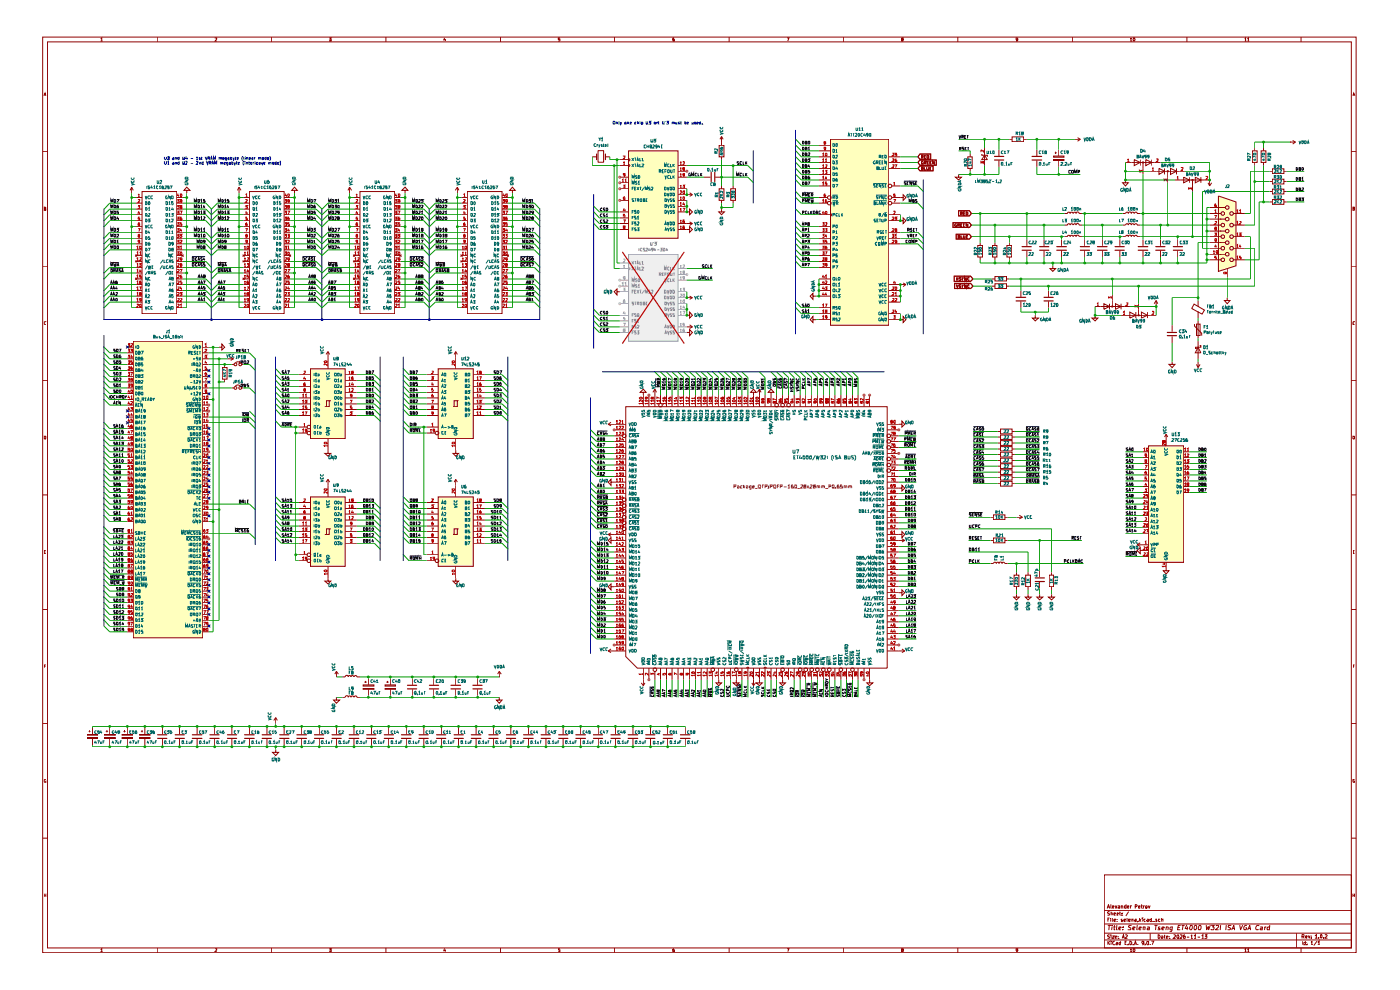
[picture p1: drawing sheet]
<svg xmlns="http://www.w3.org/2000/svg" width="297mm" height="210mm" viewBox="0 0 297 210" stroke-linecap="round" stroke-linejoin="round" font-family="sans-serif">
<g fill="none" stroke="#8e0000" stroke-width=".21">
<path d="M9.1 7.9h278.6v194.2h-278.6zM10.1 8.9h276.6v192.2h-276.6zM21.3 8.2l.3-.2v.7M21.3 8.7h.5M33.4 7.9v1M45.6 8.1l.4-.1v.3l-.4 .4h.4M57.6 7.9v1M69.8 8h.5l-.3 .3 .3 .1v.2h-.5M81.9 7.9v1M94.3 8l-.2 .5h.5M94.5 8.3v.4M106.2 7.9v1"/>
<path d="M118.8 8h-.4v.4l.4-.1v.3h-.4M130.4 7.9v1M143 8l-.3 .2v.4l.3 .1 .1-.3h-.4M154.7 7.9v1M167 8h.4l-.3 .7M179 7.9v1M191.3 8.3v-.3h.3v.3l-.3 .1v.3l.3-.1-.1-.3M203.2 7.9v1M215.9 8.3l-.3 .2v-.5l.3 .1v.4l-.3 .2M227.5 7.9v1M239.8 8.2l.1-.2v.7M239.8 8.7h.4"/>
<path d="M240.4 8a.3 .3 0 0 1 .4 .3 .3 .3 0 0 1-.4 .3zM251.8 7.9v1M264.1 8.2l.1-.2v.7M264.1 8.7h.3M264.7 8.2l.1-.2v.7M264.7 8.7h.3M276 7.9v1M9.1 32.2h1M9.3 20.3l.3-.6 .1 .6M9.4 20.1h.3M286.7 32.2h1M287 20.3l.2-.6 .2 .6"/>
<path d="M287 20.1h.4M9.1 56.5h1M9.4 44.3h.2l.1-.2-.1-.2h-.2v.7h.2l.1-.2-.1-.1M286.7 56.5h1M287 44.3l.4-.1-.1-.3h-.3v.7l.4-.1-.1-.2M9.7 68.3h-.3v.4l.3 .1M287.4 68.3l-.3-.1-.1 .2v.3l.4 .1M9.1 80.7h1M9.4 92.5l.3 .1-.1 .5h-.2zM286.7 80.7h1M287 92.5l.4 .1-.1 .5h-.3zM9.1 105h1"/>
<path d="M9.4 117.1h.2M9.7 116.7h-.3v.7h.3M286.7 105h1M287.1 117.1h.2M287.4 116.7h-.3v.7h.3M9.1 129.3h1M286.7 129.3h1M9.1 153.5h1M9.4 141.4h.2M9.7 141h-.3v.6M286.7 153.5h1M287.1 141.4h.2"/>
<path d="M287.4 141h-.3v.6M9.1 177.8h1M9.7 165.3l-.3 .1 .1 .5h.2l-.1-.2M286.7 177.8h1M287.4 165.3l-.4 .1 .1 .5h.3l-.1-.2M9.4 189.6v.6M9.4 189.9h.3M9.7 189.6v.6M234.3 185.6h52.4v15.5h-52.4zM234.3 199.4h52.4M234.3 197.9h52.4M234.3 196h52.4"/>
<path d="M234.3 193.1h52.4M234.9 192.7l.3-.8 .2 .8M235 192.4h.3M235 199.6v.8M235 195.1h.2M235.1 196.3h.6M235.1 200l.4 .4M235.3 196.3l-.1 .9M235.4 198.4l-.3-.1-.2 .2 .5 .3-.1 .2h-.4M235.4 194.7h-.4v.8M235.4 193.5l-.3-.1-.2 .1 .5 .4-.1 .2h-.4M235.5 199.6l-.5 .5"/>
<path d="M235.6 194.7v.1M235.6 195v.5M235.7 191.9v.8M235.7 199.6v.1M235.7 198.3v.1M235.7 193.7h.3v.4M235.7 193.4v.7M235.7 198.5v.5M235.7 199.9v.5M235.9 196.3v.1M235.9 196.6l-.1 .6M236 198.5h.4l-.4 .5h.4"/>
<path d="M236 194.7v.8M236 192.4l.3-.1v-.2h-.3v.5h.3M236.3 196.6h.3M236.3 195.2h.3v-.2l-.3 .1 .1 .4 .2-.1M236.3 193.9l.3-.1v-.2h-.2l-.1 .5h.3M236.4 196.3l-.1 .9h.2M236.5 199.7l-.2-.1-.3 .2v.4l.2 .2 .3-.1M236.6 198.8l.4-.2h-.4v.4h.3M236.6 192.1l.3 .6M236.8 200h.3v.4h-.3v-.3h.3M236.9 196.3l-.1 .8 .2 .1M236.9 192.1l-.3 .6"/>
<path d="M237 195.4v.1M237 195v.1M237 193.9l.3-.1-.2-.2-.1 .1v.4h.2M237.2 192.1h.3v.6M237.2 199h.1M237.2 198.6h.1M237.4 197l.4-.2v-.2l-.4 .1v.5h.3M237.5 193.6h.2M237.5 192.3l-.3 .1 .1 .3 .2-.1M237.6 193.4v.7h.1M237.7 199.6v.8h-.2l-.1-.3 .2-.2 .1 .1M237.9 192.2h.3v.5"/>
<path d="M237.9 192.1v.6M238 194.1h.1M238 193.7v.1M238.1 199l.2-.7 .2 .7M238.1 195l-.3 .1 .4 .2-.1 .2-.3-.1M238.1 198.8h.4M238.2 197.1v.1M238.3 196.6l-.1 .1M238.4 195.2h.4v-.2l-.4 .1 .1 .4 .3-.1M238.7 200h.2M238.8 198.4l.2-.1 .2 .2-.5 .5h.5M238.9 192.1h-.4v.5h.4"/>
<path d="M238.9 191.9v.8M239 199.6h-.3v.8h.3M239.1 194.7l.1 .8M239.1 192.4l.4-.1v-.2l-.4 .1v.4h.4M239.4 195.2h.4v-.2h-.4v.4h.4M239.4 193.4l-.6 .9M239.7 199.6l.4 .4-.2 .4h-.2zM239.8 192.1v.6M240 196.3h-.4l-.2 .2 .5 .4v.2l-.6 .1M240.1 192.1l-.3 .2M240.1 195.1l.3-.1v.5M240.1 195v.5"/>
<path d="M240.3 197l.4-.2v-.2l-.4 .1v.5h.4M240.8 195h.2v.5M240.8 192.3h.3l.2-.2-.5-.2v.8M241 195.2h-.3l.1 .3 .2-.1M241.3 196.3v.9M241.4 195.4v.1M241.5 192.4l.3-.1v-.2l-.3 .1v.4h.3M241.7 197l.4-.2v-.2l-.4 .1-.1 .4 .4 .1M241.7 194.7v.8M241.8 195.2l.3 .3M242.1 195l-.4 .2M242.1 192.1h.3"/>
<path d="M242.2 191.9v.7l.2 .1M242.3 194.7v.1M242.3 195v.5M242.5 196.7l.4-.1v.6M242.5 196.6v.6M242.6 192.1v.6M242.6 200l-.2 .1-.2-.3 .2-.2 .2 .1v.5l-.3 .2M242.8 192.1l-.2 .2M243 195l-.4 .1 .2 .4 .2-.1M243.1 192.1l.3 .1-.1 .5-.3-.1zM243.3 199.7h.4l-.1 .7-.4-.3zM243.3 195l.4 .1v.4"/>
<path d="M243.5 196.6l.4 .1-.1 .5h-.4v-.2l.4-.2M243.6 192.1l.2 .6 .2-.6M243.7 195.2h-.5l.2 .3 .3-.1M244 197.9v1.5M244.3 199.6h.5l-.4 .8M244.3 195l-.4 .1 .2 .4 .2-.1M244.3 194.7v.8M244.4 195.5h.6M245 196.3h.5M245.2 196.3l-.1 .9M245.4 195h-.2v.2h.2v.3l-.2-.1M245.7 198.3l.4 .3-.1 .4h-.3z"/>
<path d="M246.1 196.6l-.4 .1 .1 .3h.3v.2h-.4M246.1 195h-.3v.4h.3M246.4 198.6h.3v.4h-.3v-.2l.3-.1M246.4 195.1l.3-.1v.5M246.4 194.7v.8M246.5 197l.5-.2-.1-.2-.4 .1v.5h.3M247 198.5h.2M247.1 198.3v.7h.1M247.4 196.7h.5l-.1 .5M247.4 196.6l-.1 .6M247.5 198.8l.3-.2h-.3v.4h.2M248.1 199h.1"/>
<path d="M248.1 198.6h.1M248.6 197.2l-.4-.1v-.3l.2-.2h.3l-.1 .8-.1 .2h-.3M249 198.4l.3-.1 .1 .2-.5 .5h.5M249.7 198.5l.1-.2a.4 .4 0 0 1 .3 .4 .4 .4 0 0 1-.3 .3zM249.9 196.7h.3M250.4 198.4h.4v.2l-.4 .4h.4M250.4 196.3h-.4l-.2 .9h.5M250.7 196.3h.5M251 196.3l-.2 .9M251.4 198.3a.48 .48 0 0 0-.3 .7h.4v-.4l-.5 .1M251.8 196.2l-.4 .8h.6M251.8 198.8h.5"/>
<path d="M251.9 196.6l-.1 .6M252.5 196.4h.4l-.1 .8h-.3l-.2-.3zM252.6 198.5l.2-.2v.7M252.6 199h.5M253.3 198.5l.3-.2v.7M253.3 199h.4M253.4 196.5l.1-.2h.3l.1 .2-.2 .7h-.3zM254.1 198.8h.5M254.3 196.5l.2-.2h.2l.1 .2-.2 .7h-.3l-.1-.1zM254.9 198.5l.3-.2v.7M254.9 199h.4M255.6 198.3h.4l-.2 .3h.2v.4h-.4"/>
<path d="M255.9 196.3l.1 .9 .3-.7 .1 .7 .3-.9M257 196.3h.6l-.3 .3 .3 .2-.2 .4-.5-.1M258 196.4l.4-.1 .1 .2-.7 .7h.6M258.9 196.3v.9M260.1 196.3l-.1 .9M261.1 196.3h-.5v.3l.4 .2 .1 .3-.2 .1h-.4M261.3 197.2l.4-.9 .2 .9M261.4 197h.5M263 196.3l.2 .9 .4-.9M264.5 196.3h-.4l-.2 .2v.7h.5l.1-.4h-.2M264.7 197.2l.4-.9 .2 .9M264.8 197h.5"/>
<path d="M267.1 196.4l-.4-.1-.3 .4v.4l.2 .1 .3-.1M267.4 196.6l.4 .1v.5h-.5l.2-.3 .3-.1M268.3 196.6v.6M268.6 196.6l-.3 .2M269.4 196.3l-.1 .9h-.4l-.1-.1 .1-.5h.5M275.1 197.9v3.2M276.2 198.7h.4v-.4l-.4-.1v.8M276.3 199.6v.8M276.5 198.7l.1 .3M276.9 199.6v.8h-.3v-.4h.3M277 198.7h.3l-.1-.2-.2 .1v.3h.2M277.3 200h.1"/>
<path d="M277.6 198.5l.1 .5 .2-.5M278.1 199.9l.2-.3v.8M278.2 198.9v.1M278.2 198.6h.1M279 198.5l.3-.3v.8M279 199h.4M279.4 199.6l-.7 1M279.6 199.9l.2-.3v.8M279.8 198.9v.1M280.1 198.3h.4v.6l-.2 .1-.2-.1zM280.8 198.9v.1M281.1 198.3l.3-.1 .2 .3-.6 .5h.6"/>
<path d="M287 189.9h.4M287 189.6v.6M287.4 189.6v.6M21.3 201.4l.3-.2v.6M21.3 201.8h.5M33.4 201.1v1M45.6 201.2h.4v.3l-.4 .3h.4M57.6 201.1v1M69.8 201.2h.5l-.3 .3h.3v.3h-.5M81.9 201.1v1M94.3 201.2l-.2 .5h.5M94.5 201.4v.4"/>
<path d="M106.2 201.1v1M118.8 201.2h-.4v.3h.4v.3h-.4M130.4 201.1v1M143 201.2l-.3 .2v.4h.4v-.3l-.4 .1M154.7 201.1v1M167 201.2h.4l-.3 .6M179 201.1v1M191.3 201.5v-.3h.3v.3l-.3 .1v.2h.3l-.1-.3M203.2 201.1v1M215.9 201.5l-.3 .1v-.4h.3l-.1 .6h-.2M227.5 201.1v1M239.3 200.3v.1"/>
<path d="M239.8 201.4l.1-.2v.6M239.8 201.8h.4M240.4 200.3v.1M240.4 201.2h.3v.6h-.3zM240.6 200.4l.3-.8 .2 .8M240.7 200.2h.3M241.4 200.3v.1M243 200.3v.1M244 200.3v.1M251.8 201.1v1M264.1 201.4l.1-.2v.6M264.1 201.8h.3"/>
<path d="M264.7 201.4l.1-.2v.6M264.7 201.8h.3M276 201.1v1M277.3 200.3v.1M278.1 200.4h.4M279.6 200.4h.4"/>
</g>
<g fill="#ffffbe">
<path d="M65.9 78.2h7.3v14.8h-7.3z"/>
<path d="M28.3 72.4h14.7v62.9h-14.7z"/>
<path d="M65.9 105.4h7.3v14.7h-7.3z"/>
<path d="M93 105.4h7.4v14.7h-7.4z"/>
<path d="M93 78.2h7.4v14.8h-7.4z"/>
<path d="M176.2 29.5h12.3v39.5h-12.3z"/>
<path d="M258.5 41.6l3.7 1.2v13.6l-3.7 1.2z"/>
<path d="M243.7 94.6h7.4v24.7h-7.4z"/>
<path d="M133.3 32h10.5v18.5h-10.5z"/>
</g>
<path d="M133.3 53.9h10.5v18.5h-10.5z" fill="#efefef"/>
<g fill="none" stroke="#8e0000" stroke-width=".25">
<path d="M211 33.2h1.9M211 33.9h1.9M18.5 156.6h2.2M22.2 156.6h2.3M25.9 156.6h2.2M29.6 156.6h2.2M33.4 155.9h2M33.4 156.6h2M37.2 155.9h1.9M37.2 156.6h1.9M40.8 155.9h2M40.8 156.6h2"/>
<path d="M44.5 155.9h2M44.5 156.6h2M48.3 155.9h1.9M48.3 156.6h1.9M51.9 155.9h2M51.9 156.6h2M55.6 155.9h2M55.6 156.6h2M59.3 155.9h2M59.3 156.6h2M63 155.9h2M63 156.6h2"/>
<path d="M66.7 155.9h2M66.7 156.6h2M70.4 155.9h2M70.4 156.6h2M74.1 155.9h2M74.1 156.6h2M77.8 155.9h2M77.8 156.6h2M81.5 155.9h2M81.5 156.6h2M85.2 155.9h2M85.2 156.6h2"/>
<path d="M86.4 145.4h2M86.4 146.1h2M88.9 155.9h1.9M88.9 156.6h1.9M91.1 145.4h1.9M91.1 146.1h1.9M92.6 155.9h2M92.6 156.6h2M95.7 145.4h2M95.7 146.1h2M96.3 155.9h2M96.3 156.6h2"/>
<path d="M100 155.9h2M100 156.6h2M100.3 145.4h2M100.3 146.1h2M103.7 155.9h2M103.7 156.6h2M107.4 155.9h2M107.4 156.6h2"/>
</g>
<g fill="none" stroke="#8e0000" stroke-width=".21">
<path d="M27.9 39.7l-.3 .7M27.9 39.7l.4 .7M27.9 39.7v1.3M50.7 39.7l-.3 .7M50.7 39.7l.4 .7M50.7 39.7v1.3M74.2 39.7l-.4 .7M74.2 39.7l.4 .7M74.2 39.7v1.3M97 39.7l-.4 .7M97 39.7l.4 .7M97 39.7v1.3"/>
<path d="M173.7 33.3h2.5M173.7 34.5h2.5M173.7 35.7h2.5M173.7 30.8h2.5M173.7 32h2.5M173.7 37h2.5M173.7 38.2h2.5M173.7 39.4h2.5M176.2 29.5h12.3v39.5h-12.3zM188.5 33.3h2.5M188.5 34.5h2.5M188.5 35.7h2.5"/>
<path d="M189.1 39.4h1.9M195.2 32.7h2.2v1.1h-2.2l-.5-.5zM195.2 33.9h3.4v1.1h-3.4l-.5-.5zM195.2 35.2h2.7v1h-2.7l-.5-.5zM195.5 33.3h.3l-.1-.4h-.2v.7M195.5 35.7h.2l.1-.2h-.3v.6l.3-.1-.1-.3M195.7 33.3l.1 .3M195.8 34.2h-.2l-.1 .5 .3 .1-.1-.3M196.1 34.5h.2l.2-.2-.4-.1v.6M196.1 35.5v.6h.3M196.1 33.3h.2M196.3 34.5l.2 .3"/>
<path d="M196.4 32.9h-.3v.7h.3M196.6 35.5v.4l.2 .2 .2-.2v-.4M196.7 32.9l.3 .1v.5l-.2 .1h-.1zM196.8 34.5h.1M197 34.2h-.2v.6h.2M197.3 34.5h.2M197.3 35.7h.1M197.5 35.5h-.2v.6h.2M197.6 34.2h-.3v.6h.3M198.2 34.2v.6l-.3-.6v.6M203.4 37v.6h.6l-.6 .6-.7-.6h.7M205.3 33.3h.9v2.4h-.9z"/>
<path d="M205.8 32.7v.6M205.8 35.7v.6M208.3 32.7v.2h1.2v.4M208.9 32.9l.6 1h-1.2zM208.9 31.4v3.7M211.9 31.7v1.4M211.9 34v1.4M214.1 29.5h.6M214.7 29h2.5v1.1h-2.5zM217.2 29.5h.6M228 29.5h.1M228 29.5h1.2"/>
<path d="M228.6 29.2l.6 .3M229.2 29.5l-.6 .5M238.8 38.2v.6h.5l-.5 .6-.6-.6h.6M240 34.5h4.9M240.6 33.9l1.3 .6-1.3 .6zM241.9 33.9v1.2M242.5 34.5v1.2M28.7 54l.3 .4M28.7 55.3l.3 .3M28.7 58.9l.3 .4M28.9 41.9h1.2M28.9 43.1h1.2"/>
<path d="M28.9 44.4h1.2M28.9 45.5h1.2M28.9 46.8h1.2M28.9 48.1h1.2M28.9 49.3h1.2M28.9 50.5h1.2M28.9 51.7h1.2M28.9 53h1.2M28.9 54.2h1.2M28.9 55.5h1.2M28.9 56.7h1.2M28.9 57.9h1.2"/>
<path d="M28.9 59.2h1.2M29 54l-.3 .4M29 55.3l-.3 .3M29 58.9l-.3 .4M30.1 40.6h7.4v25.9h-7.4zM37.5 41.9h1.3M37.5 43.1h1.3M37.5 44.4h1.3M37.5 45.5h1.3M37.5 46.8h1.3M37.5 48.1h1.3M37.5 49.3h1.3"/>
<path d="M37.5 50.5h1.3M37.5 51.7h1.3M37.5 53h1.3M37.5 54.2h1.3M37.5 55.5h1.3M37.5 56.7h1.3M37.5 57.9h1.3M37.5 59.2h1.3M38.5 54l.4 .4M38.9 54l-.4 .4M39.6 40.4h.7l-.7-.7-.6 .7h.6v.6M51.5 54l.4 .4"/>
<path d="M51.5 55.3l.4 .3M51.5 58.9l.4 .4M51.6 41.9h1.3M51.6 43.1h1.3M51.6 44.4h1.3M51.6 45.5h1.3M51.6 46.8h1.3M51.6 48.1h1.3M51.6 49.3h1.3M51.6 50.5h1.3M51.6 51.7h1.3M51.6 53h1.3"/>
<path d="M51.6 54.2h1.3M51.6 55.5h1.3M51.6 56.7h1.3M51.6 57.9h1.3M51.6 59.2h1.3M51.9 54l-.4 .4M51.9 55.3l-.4 .3M51.9 58.9l-.4 .4M52.9 40.6h7.4v25.9h-7.4zM60.3 41.9h1.2M60.3 43.1h1.2M60.3 44.4h1.2"/>
<path d="M60.3 45.5h1.2M60.3 46.8h1.2M60.3 48.1h1.2M60.3 49.3h1.2M60.3 50.5h1.2M60.3 51.7h1.2M60.3 53h1.2M60.3 54.2h1.2M60.3 55.5h1.2M60.3 56.7h1.2M60.3 57.9h1.2M60.3 59.2h1.2"/>
<path d="M61.4 54l.3 .4M61.7 54l-.3 .4M62.5 40.4h.6l-.6-.7-.6 .7h.6v.6M74.9 54l.4 .4M74.9 55.3l.4 .3M74.9 58.9l.4 .4M75.1 41.9h1.3M75.1 43.1h1.3M75.1 44.4h1.3M75.1 45.5h1.3M75.1 46.8h1.3M75.1 48.1h1.3"/>
<path d="M75.1 49.3h1.3M75.1 50.5h1.3M75.1 51.7h1.3M75.1 53h1.3M75.1 54.2h1.3M75.1 55.5h1.3M75.1 56.7h1.3M75.1 57.9h1.3M75.1 59.2h1.3M75.3 54l-.4 .4M75.3 55.3l-.4 .3M75.3 58.9l-.4 .4"/>
<path d="M76.4 40.6h7.3v25.9h-7.3zM83.7 41.9h1.3M83.7 43.1h1.3M83.7 44.4h1.3M83.7 45.5h1.3M83.7 46.8h1.3M83.7 48.1h1.3M83.7 49.3h1.3M83.7 50.5h1.3M83.7 51.7h1.3M83.7 53h1.3M83.7 54.2h1.3"/>
<path d="M83.7 55.5h1.3M83.7 56.7h1.3M83.7 57.9h1.3M83.7 59.2h1.3M84.7 54l.5 .4M85.2 54l-.5 .4M85.9 40.4h.6l-.6-.7-.6 .7h.6v.6M97.7 54l.4 .4M97.7 55.3l.4 .3M97.7 58.9l.4 .4M97.9 41.9h1.2M97.9 43.1h1.2"/>
<path d="M97.9 44.4h1.2M97.9 45.5h1.2M97.9 46.8h1.2M97.9 48.1h1.2M97.9 49.3h1.2M97.9 50.5h1.2M97.9 51.7h1.2M97.9 53h1.2M97.9 54.2h1.2M97.9 55.5h1.2M97.9 56.7h1.2M97.9 57.9h1.2"/>
<path d="M97.9 59.2h1.2M98.1 54l-.4 .4M98.1 55.3l-.4 .3M98.1 58.9l-.4 .4M99.1 40.6h7.4v25.9h-7.4zM106.5 41.9h1.3M106.5 43.1h1.3M106.5 44.4h1.3M106.5 45.5h1.3M106.5 46.8h1.3M106.5 48.1h1.3M106.5 49.3h1.3"/>
<path d="M106.5 50.5h1.3M106.5 51.7h1.3M106.5 53h1.3M106.5 54.2h1.3M106.5 55.5h1.3M106.5 56.7h1.3M106.5 57.9h1.3M106.5 59.2h1.3M107.6 54l.3 .4M107.9 54l-.3 .4M108.7 40.4h.6l-.6-.7-.6 .7h.6v.6M173.7 41.9h1.9"/>
<path d="M173.7 43.1h1.9M173.7 45.5h2.5M173.7 48.1h2.5M173.7 49.3h2.5M173.7 50.5h2.5M173.7 51.7h2.5M173.7 53h2.5M173.7 54.2h2.5M173.7 55.5h2.5M173.7 56.7h2.5M173.7 59.2h2.5M176.2 45.3l.3 .2-.3 .4"/>
<path d="M188.5 45.5h2.5M188.5 46.8h2.5M188.5 49.3h2.5M188.5 50.5h2.5M188.5 51.7h2.5M189.1 41.9h2.5v-.6l.6 .6-.6 .6v-.6M189.1 43.1h1.9M27 73.7h1.3M27 74.8h1.3M27 76.1h1.3M27 77.3h1.3M27 78.6h1.3"/>
<path d="M27 79.8h1.3M28.3 72.4h14.7v62.9h-14.7zM28.9 60.4h1.2M28.9 61.6h1.2M28.9 62.8h1.2M28.9 64.1h1.2M28.9 65.3h1.2M37.5 60.4h1.3M37.5 61.6h1.3M37.5 62.8h1.3M37.5 64.1h1.3M37.5 65.3h1.3"/>
<path d="M43 73.7h1.3M43 74.8h1.3M43 76.1h1.3M43 77.3h1.3M43 78.6h1.3M43 79.8h1.3M46.5 73.7h.6v.5l.6-.5-.6-.7v.7M47.2 78h1v2.4h-1zM47.7 77.3v.7M48.3 76.1h1.2M48.9 75.8l.6 .3M49.2 77.3h.5"/>
<path d="M49.5 76.1l-.6 .3M49.7 77.1h.5v.4h-.5zM49.9 77a.72 .72 0 0 1 1.1 0M50.8 77.1h.4v.4h-.4zM51.2 77.3h.4M51.6 60.4h1.3M51.6 61.6h1.3M51.6 62.8h1.3M51.6 64.1h1.3M51.6 65.3h1.3M60.3 60.4h1.2M60.3 61.6h1.2"/>
<path d="M60.3 62.8h1.2M60.3 64.1h1.2M60.3 65.3h1.2M63.4 79.5h2.5M65.9 78.2h7.3v14.8h-7.3zM69.6 74.6v3.6M69.6 74.6l-.4 .6M69.6 74.6l.3 .6M73.2 79.5h2.5M75.1 60.4h1.3M75.1 61.6h1.3M75.1 62.8h1.3"/>
<path d="M75.1 64.1h1.3M75.1 65.3h1.3M83.7 60.4h1.3M83.7 61.6h1.3M83.7 62.8h1.3M83.7 64.1h1.3M83.7 65.3h1.3M90.5 79.5h2.5M93 78.2h7.4v14.8h-7.4zM96.7 74.6v3.6M96.7 74.6l-.4 .6M96.7 74.6l.3 .6"/>
<path d="M97.9 60.4h1.2M97.9 61.6h1.2M97.9 62.8h1.2M97.9 64.1h1.2M97.9 65.3h1.2M100.4 79.5h2.5M106.5 60.4h1.3M106.5 61.6h1.3M106.5 62.8h1.3M106.5 64.1h1.3M106.5 65.3h1.3M173.7 60.4h2.5"/>
<path d="M173.7 61.6h2.5M173.7 62.8h2.5M173.7 65.3h2.5M173.7 66.5h2.5M173.7 67.8h2.5M188.5 60.4h2.5M188.5 61.6h2.5M188.5 62.8h2.5M188.5 64.1h2.5M188.5 66.5h2.5M188.5 67.8h2.5M253.3 64.5l2.2 1.3-.5 .8-2.2-1.2z"/>
<path d="M253.4 68.7v.5l1.5 1.5v.5M253.8 68.7h.8v2.5h-.8zM254.2 65h.1M254.2 66.2h.1M254.2 73.7l.6 1.1h-1.2zM254.2 63.7v1.3M254.2 66.2v1.3M254.2 68.1v3.7M254.2 72.4v3.7M254.5 73.3h.3v.4h-1.2v.2h.3M260.3 63.2v.5h.6l-.6 .7-.5-.7h.5M27 81h1.3"/>
<path d="M27 82.3h1.3M27 83.5h1.3M27 84.7h1.3M27 85.9h1.3M27 87.2h1.3M27 88.5h1.3M27 89.7h1.3M27 90.9h1.3M27 92.1h1.3M27 93.4h1.3M27 94.6h1.3M27 95.8h1.3"/>
<path d="M27 97h1.3M27 98.3h1.3M27 99.6h1.3M43 81h1.3M43 82.3h1.3M43 83.5h1.3M43 84.7h1.3M43 85.9h1.3M43 87.2h1.3M43 88.5h1.3M43 89.7h1.3M43 90.9h1.3"/>
<path d="M43 92.1h1.3M43 93.4h1.3M43 94.6h1.3M43 95.8h1.3M43 97h1.3M43 98.3h1.3M43 99.6h1.3M47.7 80.4v.6M49.2 82.3h.5M49.7 82.1h.5v.4h-.5zM49.9 81.9a.72 .72 0 0 1 1.1 0M50.8 82.1h.4v.4h-.4z"/>
<path d="M51.2 82.3h.4M63.4 80.7h2.5M63.4 82h2.5M63.4 83.2h2.5M63.4 84.4h2.5M63.4 85.7h2.5M63.4 86.9h2.5M63.4 88.1h2.5M63.4 90.6h1.9M63.4 91.9h1.9M69.6 93v3.2h-.7l.7 .6 .6-.6h-.6M69.8 85h-.5v1.3"/>
<path d="M70.2 85h-.4v1.3h-.9M73.2 80.7h2.5M73.2 82h2.5M73.2 83.2h2.5M73.2 84.4h2.5M73.2 85.7h2.5M73.2 86.9h2.5M73.2 88.1h2.5M90.5 80.7h2.5M90.5 82h2.5M90.5 83.2h2.5M90.5 84.4h2.5"/>
<path d="M90.5 85.7h2.5M90.5 86.9h2.5M90.5 88.1h2.5M90.5 90.6h2.5M90.5 91.9h1.9M96.7 93v3.2h-.6l.6 .6 .6-.6h-.6M97 85h-.7v1.3M97.3 85h-.3v1.3h-.9M100.4 80.7h2.5M100.4 82h2.5M100.4 83.2h2.5M100.4 84.4h2.5"/>
<path d="M100.4 85.7h2.5M100.4 86.9h2.5M100.4 88.1h2.5M27 100.7h1.3M27 102h1.3M27 103.2h1.3M27 104.5h1.3M27 105.7h1.3M27 106.9h1.3M27 108.1h1.3M27 109.4h1.3M27 110.7h1.3"/>
<path d="M27 113.1h1.3M27 114.3h1.3M27 115.6h1.3M27 116.7h1.3M27 118h1.3M27 119.3h1.3M43 100.7h1.3M43 102h1.3M43 103.2h1.3M43 104.5h1.3M43 105.7h1.3M43 106.9h1.3"/>
<path d="M43 108.1h1.3M43 109.4h1.3M43 110.7h1.3M43 113.1h1.3M43 114.3h1.3M43 115.6h1.3M43 116.7h1.3M43 118h1.3M43 119.3h1.3M63.4 106.6h2.5M63.4 107.9h2.5M63.4 109h2.5"/>
<path d="M63.4 110.3h2.5M63.4 111.6h2.5M63.4 112.8h2.5M63.4 114h2.5M63.4 115.2h2.5M63.4 117.7h1.9M63.4 119h1.9M65.9 105.4h7.3v14.7h-7.3zM69.6 101.7v3.7M69.6 101.7l-.4 .6M69.6 101.7l.3 .6M69.8 112.2h-.5v1.2"/>
<path d="M70.2 112.2h-.4v1.2h-.9M73.2 106.6h2.5M73.2 107.9h2.5M73.2 109h2.5M73.2 110.3h2.5M73.2 111.6h2.5M73.2 112.8h2.5M73.2 114h2.5M73.2 115.2h2.5M90.5 106.6h2.5M90.5 107.9h2.5M90.5 109h2.5"/>
<path d="M90.5 110.3h2.5M90.5 111.6h2.5M90.5 112.8h2.5M90.5 114h2.5M90.5 115.2h2.5M90.5 117.7h2.5M90.5 119h1.9M93 105.4h7.4v14.7h-7.4zM96.7 101.7v3.7M96.7 101.7l-.4 .6M96.7 101.7l.3 .6M97 112.2h-.7v1.2"/>
<path d="M97.3 112.2h-.3v1.2h-.9M100.4 106.6h2.5M100.4 107.9h2.5M100.4 109h2.5M100.4 110.3h2.5M100.4 111.6h2.5M100.4 112.8h2.5M100.4 114h2.5M100.4 115.2h2.5M27 120.5h1.3M27 121.7h1.3M27 122.9h1.3"/>
<path d="M27 124.2h1.3M27 125.4h1.3M27 126.7h1.3M27 127.8h1.3M27 129.1h1.3M27 130.4h1.3M27 131.6h1.3M27 132.8h1.3M27 134h1.3M43 120.5h1.3M43 121.7h1.3M43 122.9h1.3"/>
<path d="M43 124.2h1.3M43 125.4h1.3M43 126.7h1.3M43 127.8h1.3M43 129.1h1.3M43 130.4h1.3M43 131.6h1.3M43 132.8h1.3M43 134h1.3M69.6 120.1v3.2h-.7l.7 .6 .6-.6h-.6M96.7 120.1v3.2h-.6l.6 .6 .6-.6h-.6M18.5 155.8h2.2v.2h-2.2z"/>
<path d="M18.5 156.5h2.2v.2h-2.2zM18.8 155.1h.4M19 154.8v.6M19.6 154.4v1.4M19.6 156.7v1.4M22.2 155.8h2.3v.2h-2.3zM22.2 156.5h2.3v.2h-2.3zM22.4 155.1h.5M22.7 154.8v.6M23.3 154.4v1.4M23.3 156.7v1.4M25.9 155.8h2.2v.2h-2.2z"/>
<path d="M25.9 156.5h2.2v.2h-2.2zM26.2 155.1h.5M26.4 154.8v.6M27 154.4v1.4M27 156.7v1.4M29.6 155.8h2.2v.2h-2.2zM29.6 156.5h2.2v.2h-2.2zM29.9 155.1h.4M30.1 154.8v.6M30.7 154.4v1.4M30.7 156.7v1.4M34.5 154.4v1.4"/>
<path d="M34.5 156.7v1.4M38.1 154.4v1.4M38.1 156.7v1.4M41.8 154.4v1.4M41.8 156.7v1.4M45.5 154.4v1.4M45.5 156.7v1.4M49.2 154.4v1.4M49.2 156.7v1.4M52.9 154.4v1.4M52.9 156.7v1.4M56.6 154.4v1.4"/>
<path d="M56.6 156.7v1.4M58.5 159v.6h.6l-.6 .7-.7-.7h.7M58.5 152.2l-.4 .6M58.5 152.2l.3 .6M58.5 152.2v1.3M60.3 154.4v1.4M60.3 156.7v1.4M64 154.4v1.4M64 156.7v1.4M67.7 154.4v1.4M67.7 156.7v1.4M71.4 147.9v.6h-.6l.6 .7 .6-.7h-.6"/>
<path d="M71.4 142.4v1.2M71.4 154.4v1.4M71.4 156.7v1.4M71.4 142.4l-.4 .6M71.4 142.4l.4 .6M73.9 143.6l.3-.3 .3 .3 .3-.3 .3 .3M73.9 147.9l.3-.3 .3 .3 .3-.3 .3 .3M73.9 143.6l-.3-.3-.4 .3h-.6M73.9 147.9l-.3-.3-.4 .3h-.6M75.1 154.4v1.4M75.1 156.7v1.4M75.1 143.6l.3-.3 .3 .3"/>
<path d="M75.1 147.9l.3-.3 .3 .3M75.7 143.6h.7M75.7 147.9h.7M77 145.3h2.3v.2h-2.3zM77 146h2.3v.2h-2.3zM77 146.1h2.3M77.3 144.7h.5M77.5 144.4v.5M78.1 143.9v1.4M78.1 146.2v1.4M78.8 154.4v1.4M78.8 156.7v1.4"/>
<path d="M81.7 145.3h2.2v.2h-2.2zM81.7 146h2.2v.2h-2.2zM81.7 146.1h2.2M82 144.7h.5M82.2 144.4v.5M82.5 154.4v1.4M82.5 156.7v1.4M82.8 143.9v1.4M82.8 146.2v1.4M86.2 154.4v1.4M86.2 156.7v1.4M87.5 143.9v1.4"/>
<path d="M87.5 146.2v1.4M89.9 154.4v1.4M89.9 156.7v1.4M92 143.9v1.4M92 146.2v1.4M93.6 154.4v1.4M93.6 156.7v1.4M96.7 143.9v1.4M96.7 146.2v1.4M97.3 154.4v1.4M97.3 156.7v1.4M101 154.4v1.4"/>
<path d="M101 156.7v1.4M101.3 143.9v1.4M101.3 146.2v1.4M104.7 154.4v1.4M104.7 156.7v1.4M105.9 143.6h.1M105.9 147.9v.6h.6l-.6 .7-.6-.7h.6M105.9 142.4l-.3 .6M105.9 142.4l.4 .6M105.9 142.4v1.2M108.4 154.4v1.4M108.4 156.7v1.4"/>
<circle cx="188.8" cy="39.4" r=".38"/>
<circle cx="175.9" cy="41.9" r=".38"/>
<circle cx="175.9" cy="43.1" r=".38"/>
<circle cx="188.8" cy="43.1" r=".38"/>
<circle cx="188.8" cy="41.9" r=".38"/>
<circle cx="65.5" cy="90.6" r=".38"/>
<circle cx="65.5" cy="91.9" r=".38"/>
<circle cx="92.7" cy="91.9" r=".38"/>
<circle cx="65.5" cy="118.9" r=".38"/>
<circle cx="65.5" cy="117.7" r=".38"/>
<circle cx="92.7" cy="118.9" r=".38"/>
</g>
<g fill="none" stroke="#0f0f0f" stroke-width=".21">
<path d="M170.3 31.2l.3 .3-.2 .3h-.1zM170.3 30l.3 .2-.2 .4h-.1zM170.9 31.5h.2l.1-.2-.3-.1v.6h.2l.1-.2-.2-.1M170.9 30.2h.2v-.2h-.2v.6h.3v-.3l-.2-.1M171.4 31.4l.2-.2v.6M171.4 30.1h.4l-.1 .5-.3-.1zM171.4 31.8h.4M191.8 38.4h2.8M192.2 38.6h-.4v.3h.4v.3h-.4M192.4 38.9h.2M192.7 38.6h-.3v.6h.3M193.4 38.6v.6l-.4-.6v.6"/>
<path d="M194 38.6l-.4 .1v.2h.4v.3h-.4M194.2 38.9h.3M194.6 38.6h-.4v.6h.4M203.4 28.7l.2 .7 .3-.7M203.5 31.5h.4v-.3h-.4v.6M203.7 31.5l.2 .3M204 29h.4l-.1-.3h-.3v.7M204.2 29l.2 .4M204.5 31.2h-.4v.3l.4 .1-.1 .2h-.3M204.6 29h.3M204.7 31.5h.2M205 28.7h-.4v.7h.4"/>
<path d="M205.1 31.2h-.4v.6h.4M205.2 29h.2M205.2 31.2h.4M205.4 31.2v.6M205.5 28.7h-.3v.7M23.4 55.7h1.8M23.4 56.9h2.8M23.5 42.9v-.6l.2 .5 .3-.5v.6M23.5 44.1v-.6l.2 .4 .3-.4v.6M23.5 45.4v-.6l.2 .4 .3-.4v.6M23.5 46.6v-.6l.2 .5 .3-.5v.6M23.5 49.1v-.7l.2 .5 .3-.5v.7"/>
<path d="M23.5 56.5v-.6l.2 .4 .3-.4v.6M23.5 50.3v-.6l.2 .4 .3-.4v.6M23.5 51.6v-.6l.2 .4 .3-.4v.6M23.5 52.7v-.6l.2 .5 .3-.5v.6M23.5 57.1l.4 .1v.4l-.2 .1h-.2zM24.1 55.9l.2 .6 .2-.5v.5l.2-.6M24.1 57.4h.4v-.3h-.4v.6M24.2 42.3l.3 .1v.5h-.3zM24.2 43.5l.3 .1v.5h-.3zM24.2 44.8l.3 .1v.5h-.3zM24.2 46l.3 .1v.5h-.1h-.2zM24.2 48.4l.3 .1v.5l-.1 .1h-.2z"/>
<path d="M24.2 49.7l.3 .1v.5h-.3zM24.2 51h.3v.6h-.3zM24.2 52.1l.3 .1v.5h-.3zM24.3 57.4l.2 .3M24.6 57.7l.3-.6 .2 .6M24.7 57.6h.3M24.8 42.3h.4l-.3 .6M24.8 48.4h.3l-.1 .3 .1 .1v.2h-.3M24.8 56.5l.3-.6 .1 .6M24.8 49.8l.3-.1v.2l-.3 .4h.3M24.8 51.1l.2-.1v.6M24.8 59.6l-.3 .1v.4h.4l-.1-.3-.3 .1"/>
<path d="M24.8 51.6h.3M24.9 52.1l.2 .1v.5h-.3zM24.9 56.3h.3M25 46l-.2 .4h.4M25.1 43.5l-.3 .2v.4h.3v-.3l-.3 .1M25.1 44.8h-.3v.2h.3v.4l-.3-.1M25.1 46.2v.4M25.6 57.1h-.2l-.2 .1 .4 .5h-.4M25.7 57.7l.3-.6 .2 .6M25.8 57.6h.4M40.7 55.7h2.8M40.7 54.4h2.8"/>
<path d="M40.8 54.6l.3 .1v.5l-.1 .1h-.2zM40.8 55.9l.3 .1v.5h-.3zM41.2 42.9v-.6l.3 .5 .2-.5v.6M41.2 50.3v-.6l.3 .4 .2-.4v.6M41.2 49.1v-.7l.3 .5 .2-.5v.7M41.2 45.4v-.6l.3 .4 .2-.4v.6M41.2 46.6v-.6l.3 .5 .2-.5v.6M41.2 44.1v-.6l.3 .4 .2-.4v.6M41.8 54.7l-.1-.1-.3 .3 .1 .3h.3M41.8 56a.28 .28 0 0 0-.3 .1 .28 .28 0 0 0 .1 .4l.2-.1M41.8 52.7v-.6l.3 .5 .1-.5v.6M41.8 51.6v-.6l.3 .4 .1-.4v.6"/>
<path d="M42 55.3l.2-.7 .2 .7M42 56.5l.2-.6 .2 .6M42 58.9l.2-.6 .2 .6M42 42.3l.3 .1-.1 .5h-.2zM42 49.7h.2l.1 .2-.1 .4h-.2zM42 48.4l.3 .2v.3l-.1 .2h-.2zM42 44.8h.2l.1 .2-.1 .4h-.2zM42 46l.3 .1v.4l-.1 .1h-.2zM42 43.5l.3 .2-.1 .4h-.2zM42 56.3h.3M42 55h.3M42.1 58.8h.3"/>
<path d="M42.6 58.9l.2-.6 .2 .6M42.6 52.1l.3 .2v.4h-.1h-.2zM42.6 42.5l.2-.2v.6M42.6 51h.3v.4l-.1 .2h-.2zM42.6 49.9l.2-.2v.6M42.6 48.7l.2-.3v.7M42.6 45l.2-.2v.6M42.6 46.1l.2-.1v.6M42.6 43.7l.2-.2v.6M42.6 42.9h.3M42.6 45.4h.3M42.6 58.8h.3"/>
<path d="M42.6 49.1h.3M42.6 50.3h.3M42.6 44.1h.3M42.6 46.6h.3M42.9 54.7h-.3l.3 .5h-.3M42.9 55.9h-.3v.2l.3 .1-.1 .3h-.2M43.1 59.6h.4l-.2 .6M43.1 44.8h.4l-.2 .2 .2 .1v.2h-.4M43.2 48.7l.1-.3v.7M43.2 46.1l.1-.1 .2 .1-.4 .5h.4M43.2 49.1h.3M43.3 54.6l-.1 .4h.3"/>
<path d="M43.3 58.6l-.1-.3 .3 .1-.1 .2h-.2v.3l.3-.1-.2-.2M43.3 52.4l-.1-.3h.2l.1 .2-.3 .2v.2h.3l-.2-.3M43.3 49.7h.1l.1 .2-.1 .4h-.2zM43.3 43.5l-.1 .4h.3M43.4 55.9h-.2v.2h.2l.1 .3h-.3M43.4 42.3h-.2v.3l.1-.1 .2 .3h-.3M43.4 43.8v.3M43.4 54.9v.4M43.5 51.2l-.3 .1v-.3h.3l-.1 .5-.2 .1M46.2 55.7h1.9M46.2 56.9h2.8M46.3 50.3v-.6l.3 .4 .1-.4v.6"/>
<path d="M46.3 49.1v-.7l.3 .5 .1-.5v.7M46.3 51.6v-.6l.3 .4 .1-.4v.6M46.3 52.7v-.6l.3 .5 .1-.5v.6M46.3 56.5v-.6l.3 .4 .1-.4v.6M46.3 57.1h.3v.6h-.1h-.2zM46.3 42.9v-.6l.3 .5 .1-.5v.6M46.3 44.1v-.6l.3 .4 .1-.4v.6M46.3 46.6v-.6l.3 .5 .1-.5v.6M46.3 45.4v-.6l.3 .4 .1-.4v.6M46.9 57.4h.3l.1-.2-.4-.1v.6M47 55.9l.2 .6v-.5l.1 .5 .2-.6M47.1 49.7l.3 .2-.2 .4h-.1z"/>
<path d="M47.1 48.4a.34 .34 0 0 1 .3 .4 .34 .34 0 0 1-.3 .3zM47.1 51l.3 .2-.2 .4h-.1zM47.1 52.1l.3 .3-.2 .3h-.1zM47.1 42.3l.3 .3-.2 .3h-.1zM47.1 43.5a.3 .3 0 0 1 .3 .3 .3 .3 0 0 1-.3 .3zM47.1 46a.33 .33 0 0 1 .3 .2 .33 .33 0 0 1-.2 .4h-.1zM47.1 44.8a.3 .3 0 0 1 .3 .3 .3 .3 0 0 1-.3 .3zM47.1 57.4l.2 .3M47.3 59.6h.4l-.2 .6M47.5 57.7l.2-.6 .2 .6M47.5 57.6h.3M47.6 49.9l.2-.2v.6"/>
<path d="M47.6 48.7l.2-.3v.7M47.6 42.5l.2-.2v.6M47.6 43.7l.2-.2v.6M47.6 46.1l.2-.1v.6M47.6 45l.2-.2v.6M47.6 42.9h.4M47.6 45.4h.4M47.6 49.1h.4M47.6 50.3h.4M47.6 44.1h.4M47.6 46.6h.4M47.7 56.5l.1-.6 .3 .6"/>
<path d="M47.7 56.3h.3M47.7 52.4l-.1-.1 .1-.2h.2l.1 .2-.4 .3 .1 .1h.3l-.2-.3M48 51.2l-.3 .1v-.3h.3l-.1 .5-.2 .1M48.2 48.7l.1-.3v.7M48.2 46.1l.2-.1 .2 .1-.4 .5h.4M48.2 44.8h.4l-.3 .2 .3 .1v.2h-.4M48.2 49.1h.4M48.3 49.7h.2v.6h-.2l-.1-.2zM48.3 43.5l-.1 .4h.4M48.4 57.1h-.3v.3l.3 .2-.1 .1h-.2M48.5 42.3h-.2l-.1 .3 .2-.1 .2 .3h-.4M48.5 43.8v.3"/>
<path d="M48.6 57.7l.2-.6 .2 .6M48.7 57.6h.2M64.2 55.7h2.8M64.2 54.4h2.8M64.3 55.9h.2l.1 .1-.1 .5h-.2zM64.3 54.6l.3 .2v.3l-.2 .2h-.1zM65.2 56l-.3-.1-.1 .1 .1 .5 .3-.1M65.2 54.7l-.2-.1-.2 .2v.3l.2 .2 .2-.1M65.3 51.6v-.6l.1 .4 .3-.4v.6M65.3 52.7v-.6l.1 .5 .3-.5v.6M65.3 42.9v-.6l.1 .5 .3-.5v.6M65.3 45.4v-.6l.1 .4 .3-.4v.6"/>
<path d="M65.3 44.1v-.6l.1 .4 .3-.4v.6M65.3 50.3v-.6l.1 .4 .3-.4v.6M65.3 46.6v-.6l.1 .5 .3-.5v.6M65.3 49.1v-.7l.1 .5 .3-.5v.7M65.4 56.5l.2-.6 .2 .6M65.4 55.3l.2-.7 .2 .7M65.4 58.9l.3-.6 .2 .6M65.4 56.3h.4M65.4 55h.4M65.5 58.8h.3M65.9 51h.3l.2 .2-.2 .4h-.3zM65.9 52.1h.3l.2 .3-.2 .3h-.3z"/>
<path d="M65.9 58.9l.3-.6 .2 .6M65.9 42.3h.3l.2 .3-.2 .3h-.3zM65.9 44.8h.3l.2 .2-.2 .4h-.3zM65.9 43.5a.33 .33 0 0 1 .4 .2 .33 .33 0 0 1-.1 .4h-.3zM65.9 49.7h.3l.2 .2-.2 .4h-.3zM65.9 46a.35 .35 0 0 1 .5 .3 .35 .35 0 0 1-.5 .3zM65.9 48.4a.35 .35 0 0 1 .5 .4 .35 .35 0 0 1-.5 .3zM66 58.8h.4M66.4 55.9h-.4a.3 .3 0 0 0 .1 .3 .3 .3 0 0 0 .3 .1l-.1 .2h-.4M66.4 54.7l-.3-.1-.2 .2 .5 .2-.2 .3-.3-.1M66.5 54.8l.2-.2v.7M66.5 51.1l.2-.1v.6"/>
<path d="M66.5 42.3h.5l-.3 .6M66.5 49.8l.4-.1v.2l-.4 .4h.4M66.5 48.4h.4l-.2 .3 .2 .1v.2h-.4M66.5 51.6h.4M66.5 55.3h.4M66.6 55.9l.3 .1-.1 .5h-.2l-.1-.3zM66.6 52.1l.3 .1v.5h-.3l-.1-.1zM66.7 58.6l-.2-.2 .4-.1v.3l-.4 .1 .1 .2h.3l-.1-.3M66.7 46l-.2 .4h.5M66.9 59.6h-.3l-.1 .3 .2 .3 .2-.1-.1-.3-.3 .1M66.9 44.8h-.3l-.1 .2h.4v.4l-.4-.1M66.9 43.5l-.4 .3v.2l.4 .1v-.3l-.4 .1"/>
<path d="M66.9 46.2v.4M69.7 55.7h1.8M69.7 56.9h2.8M69.8 49.1v-.7l.1 .5 .3-.5v.7M69.8 51.6v-.6l.1 .4 .3-.4v.6M69.8 50.3v-.6l.1 .4 .3-.4v.6M69.8 52.7v-.6l.1 .5 .3-.5v.6M69.8 46.6v-.6l.1 .5 .3-.5v.6M69.8 42.9v-.6l.1 .5 .3-.5v.6M69.8 44.1v-.6l.1 .4 .3-.4v.6M69.8 45.4v-.6l.1 .4 .3-.4v.6M69.8 57.1l.3 .1v.4l-.2 .1h-.1z"/>
<path d="M69.8 56.5v-.6l.1 .4 .3-.4v.6M70.3 59.9h.2l.1-.3h-.3v.6l.3-.1-.1-.2M70.4 57.4h.3v-.3h-.3v.6M70.4 55.9l.1 .6 .2-.5 .1 .5 .1-.6M70.4 48.4l.4 .1v.5l-.2 .1h-.2zM70.4 51h.4l-.1 .6h-.3zM70.4 49.7l.4 .1-.1 .5h-.3zM70.4 52.1l.4 .1-.1 .5h-.3zM70.4 46l.4 .1v.5h-.2h-.2zM70.4 42.3l.4 .1-.1 .5h-.3zM70.4 43.5l.4 .1-.1 .5h-.3zM70.4 44.8l.4 .1-.1 .5h-.3z"/>
<path d="M70.5 57.4l.2 .3M70.9 57.7l.2-.6 .2 .6M70.9 59.6h.4l-.4 .6M70.9 57.6h.4M71 48.5h.4v.3l-.4 .3h.4M71 51h.4v.2l-.4 .4h.4M71 49.8l.4-.1v.2l-.4 .4h.4M71 52.2l.4-.1v.3l-.4 .3h.4M71 46.1h.4l-.4 .5h.4M71 42.3h.4l-.2 .2 .2 .1v.3l-.4-.1M71 43.5h.4l-.2 .3h.2v.3h-.4M71 44.8h.4v.2l-.4 .4h.4"/>
<path d="M71.2 56.1h.3v-.2h-.3v.6h.3v-.2l-.1-.2M71.6 48.4h.4l-.3 .7M71.6 42.5l.2-.2v.6M71.6 42.9h.4M71.7 46.2l-.1-.1 .3-.1 .1 .2-.4 .1 .1 .3h.3l-.1-.4M71.8 52.1l-.2 .5h.4M71.8 43.5l.2 .1v.5l-.4-.1v-.3zM71.8 57.1h-.2l-.1 .1 .3 .5h-.3M72 51h-.4v.2h.4v.4l-.4-.1M72 49.7h-.3l-.1 .2v.4h.4v-.4l-.4 .1M72 45l-.4 .1v-.3h.4v.4l-.3 .2M72 52.4v.3"/>
<path d="M72.1 57.4h.3l-.1-.3h-.2v.6l.4-.1-.2-.2M86.9 55.7h2.9M86.9 54.4h2.9M87 54.6l.4 .1v.5l-.2 .1h-.2zM87 55.9l.4 .1-.1 .5h-.3zM87.5 46.6v-.6l.2 .5 .2-.5v.6M87.5 44.1v-.6l.2 .4 .2-.4v.6M87.5 42.9v-.6l.2 .5 .2-.5v.6M87.5 45.4v-.6l.2 .4 .2-.4v.6M87.5 52.7v-.6l.2 .5 .2-.5v.6M87.5 51.6v-.6l.2 .4 .2-.4v.6M87.5 49.1v-.7l.2 .5 .2-.5v.7"/>
<path d="M87.5 50.3v-.6l.2 .4 .2-.4v.6M88 54.7l-.1-.1-.3 .3 .1 .3h.3M88 56a.28 .28 0 0 0-.3 .1 .28 .28 0 0 0 .1 .4l.2-.1M88.1 58.9l.3-.6 .2 .6M88.2 46l.4 .1v.4l-.2 .1h-.2zM88.2 43.5l.4 .2-.1 .4h-.3zM88.2 42.3l.4 .1-.1 .5h-.3zM88.2 44.8h.3l.1 .2-.1 .4h-.3zM88.2 52.1h.3l.1 .2-.1 .4h-.3zM88.2 51h.4l-.1 .6h-.3zM88.2 48.4l.4 .2v.3l-.2 .2h-.2zM88.2 49.7h.3l.1 .2-.1 .4h-.3z"/>
<path d="M88.2 55.3l.2-.7 .2 .7M88.2 56.5l.2-.6 .2 .6M88.2 58.8h.4M88.3 56.3h.3M88.3 55h.3M88.8 46.1l.3-.1v.2l-.4 .4h.4M88.8 43.6l.3-.1v.3l-.4 .3h.4M88.8 42.3h.3v.3l-.4 .3h.4M88.8 44.8h.3v.2l-.4 .4h.4M88.8 59.9h.3v-.2l-.3-.1v.6h.3v-.3h-.1M88.8 58.6h.3v-.2l-.3-.1v.6h.3v-.2l-.1-.1M88.8 52.3l.2-.2v.6"/>
<path d="M88.8 51.1l.2-.1v.6M88.8 48.7l.2-.3v.7M88.8 49.9l.2-.2v.6M88.8 52.7h.3M88.8 51.6h.3M88.8 49.1h.3M88.8 50.3h.3M89.1 54.7h-.3v.2l.3 .1v.3l-.3-.1M89.1 55.9h-.3v.2l.3 .1v.3h-.3M89.3 42.3h.4l-.2 .2 .2 .1v.2h-.4M89.3 51h.4l-.2 .6M89.3 54.6h.4l-.2 .3h.2v.3h-.4"/>
<path d="M89.4 43.6h.3v.2l-.4 .3h.4M89.4 45l.2-.2v.6M89.4 56l.3-.1v.2l-.4 .4h.4M89.4 45.4h.3M89.5 46l.2 .1v.4l-.1 .1h-.2zM89.5 58.6l-.1-.3h.3v.2l-.3 .1v.3h.3v-.2l-.1-.1M89.5 49.9l-.1-.2h.3v.2h-.3v.4h.3v-.3l-.1-.1M89.7 59.6l-.3 .1v.4h.3v-.2l-.2-.1-.1 .1M89.7 52.1l-.3 .2v.4h.3v-.3l-.3 .1M89.7 48.8h-.3l.1-.4 .2 .1v.4l-.3 .2M92.5 55.7h1.9M92.5 56.9h2.8"/>
<path d="M92.5 42.9v-.6l.3 .5 .2-.5v.6M92.5 45.4v-.6l.3 .4 .2-.4v.6M92.5 46.6v-.6l.3 .5 .2-.5v.6M92.5 44.1v-.6l.3 .4 .2-.4v.6M92.5 52.7v-.6l.3 .5 .2-.5v.6M92.5 49.1v-.7l.3 .5 .2-.5v.7M92.5 51.6v-.6l.3 .4 .2-.4v.6M92.5 50.3v-.6l.3 .4 .2-.4v.6M92.5 56.5v-.6l.3 .4 .2-.4v.6M92.5 57.1h.4v.6h-.2h-.2zM93.1 59.9h.3v-.3h-.3v.6l.4-.2-.2-.1M93.2 55.9l.2 .6 .1-.5 .1 .5 .1-.6"/>
<path d="M93.2 57.4h.3l.1-.2-.4-.1v.6M93.3 42.3l.3 .3-.1 .3h-.2zM93.3 44.8a.3 .3 0 0 1 .3 .3 .3 .3 0 0 1-.3 .3zM93.3 46a.33 .33 0 0 1 .3 .2 .33 .33 0 0 1-.1 .4h-.2zM93.3 43.5a.3 .3 0 0 1 .3 .3 .3 .3 0 0 1-.3 .3zM93.3 52.1l.3 .3-.1 .3h-.2zM93.3 48.4a.34 .34 0 0 1 .3 .4 .34 .34 0 0 1-.3 .3zM93.3 51l.3 .2-.1 .4h-.2zM93.3 49.7l.3 .2-.1 .4h-.2zM93.3 57.4l.3 .3M93.7 57.7l.2-.6 .2 .6M93.7 57.6h.4"/>
<path d="M93.9 42.3h.2l.1 .2-.4 .4h.4M93.9 44.8h.2l.1 .2-.4 .4h.4M93.9 46.1l.2-.1 .1 .1-.4 .5h.4M93.9 43.6l.2-.1 .1 .2-.4 .4h.4M93.9 52.3l.2-.2v.6M93.9 48.7l.2-.3v.7M93.9 51.1l.2-.1v.6M93.9 49.9l.2-.2v.6M93.9 52.7h.3M93.9 51.6h.3M93.9 49.1h.3M93.9 50.3h.3"/>
<path d="M94 59.6h-.3l-.1 .3 .3 .3 .2-.3-.2-.1-.3 .1M94 56.1h.2l.1-.1-.3-.1v.6h.2l.1-.3-.2-.1M94.4 42.3h.4l-.2 .2 .2 .3h-.4M94.4 45l.3-.2v.6M94.4 43.6l.3-.1 .1 .2-.4 .4h.4M94.4 51h.4l-.2 .6M94.4 45.4h.4M94.6 46a.3 .3 0 0 1 .2 .3 .3 .3 0 0 1-.3 .3l-.1-.4zM94.6 49.9h-.2l.1-.2 .3 .1-.1 .1h-.2v.4l.3-.1-.1-.3M94.7 57.1h-.4v.3l.4 .1v.2h-.4M94.7 52.1l-.2 .1-.1 .5h.4l-.1-.3-.3 .1M94.8 48.8h-.4l.2-.4 .2 .2v.2l-.3 .3"/>
<path d="M94.9 57.4h.3v-.2l-.1-.1h-.2v.6h.3v-.2l-.1-.1M110.4 55.7h2.8M110.4 54.4h2.8M110.5 55.9h.2l.1 .1-.1 .5h-.2zM110.5 54.6l.3 .2v.3l-.1 .2h-.2zM110.9 46.6v-.6l.3 .5 .1-.5v.6M110.9 50.3v-.6l.3 .4 .1-.4v.6M110.9 51.6v-.6l.3 .4 .1-.4v.6M110.9 52.7v-.6l.3 .5 .1-.5v.6M110.9 49.1v-.7l.3 .5 .1-.5v.7M110.9 44.1v-.6l.3 .4 .1-.4v.6M110.9 45.4v-.6l.3 .4 .1-.4v.6"/>
<path d="M110.9 42.9v-.6l.3 .5 .1-.5v.6M111.4 56l-.2-.1-.1 .1 .1 .5 .2-.1M111.4 54.7l-.2-.1-.1 .2v.3l.1 .2 .2-.1M111.6 58.9l.2-.6 .2 .6M111.7 46a.33 .33 0 0 1 .3 .2 .33 .33 0 0 1-.2 .4h-.1zM111.7 49.7l.3 .2-.2 .4h-.1zM111.7 51l.3 .2-.2 .4h-.1zM111.7 52.1l.3 .3-.2 .3h-.1zM111.7 48.4a.34 .34 0 0 1 .3 .4 .34 .34 0 0 1-.3 .3zM111.7 56.5l.1-.6 .2 .6M111.7 55.3l.1-.7 .2 .7M111.7 43.5a.3 .3 0 0 1 .3 .3 .3 .3 0 0 1-.3 .3z"/>
<path d="M111.7 44.8a.3 .3 0 0 1 .3 .3 .3 .3 0 0 1-.3 .3zM111.7 42.3l.3 .3-.2 .3h-.1zM111.7 56.3h.3M111.7 55h.3M111.7 58.8h.2M112.2 46.1l.2-.1 .2 .1-.4 .5h.4M112.2 49.8h.4l-.4 .5h.4M112.2 51h.4l-.4 .6h.4M112.2 52.2l.3-.1 .1 .2-.4 .4h.4M112.2 48.5l.2-.1 .2 .2-.4 .5h.4M112.2 43.5h.4l-.3 .3h.2l.1 .2-.4 .1M112.2 44.8l.4 .1-.4 .5h.4"/>
<path d="M112.2 42.3h.4l-.3 .2 .3 .3h-.4M112.2 59.9h.3v-.3h-.3v.6l.4-.2-.2-.1M112.2 58.6h.3v-.3h-.3v.6h.3l.1-.1-.2-.2M112.6 55.9h-.3a.3 .3 0 0 0 0 .3 .3 .3 0 0 0 .3 .1l-.1 .2h-.3M112.6 54.7l-.3-.1-.1 .2 .4 .2-.2 .3-.2-.1M112.8 48.4h.4l-.3 .7M112.8 55.9h.4l-.3 .6M112.8 42.5l.1-.2v.6M112.8 59.6h.4l-.3 .6M112.8 42.9h.4M112.9 46.2l-.1-.1 .2-.1 .2 .1-.4 .3 .1 .2 .3-.1-.2-.3M112.9 52.1l-.1 .5h.4"/>
<path d="M112.9 43.5l.3 .3-.1 .3h-.2l-.1-.2zM112.9 58.6l-.1-.2 .3-.1 .1 .2-.4 .2 .1 .2 .3-.1-.2-.2M113.1 49.7l-.2 .1-.1 .4h.4l-.1-.3-.3 .1M113.1 51h-.2l-.1 .2 .2-.1 .2 .2-.1 .3-.3-.1M113.1 54.6l-.3 .3v.2l.2 .2 .2-.4h-.4M113.1 52.4v.3M113.2 45l-.3 .1-.1-.2h.4l-.1 .4-.2 .1M192.9 42.9v-.6l.2 .5 .2-.5v.6M193.6 42.6h.3v-.3h-.3v.6h.3l.1-.1-.2-.2M194.6 42.3l-.5 .1 .5 .4-.1 .1h-.4M23.4 63.8l.2-.6 .3 .6M23.4 62.6l.2-.5 .3 .5"/>
<path d="M23.4 61.4l.2-.6 .3 .6M23.4 60.2l.2-.6 .3 .6M23.4 61.2h.4M23.4 60h.4M23.4 63.7h.4M23.4 62.5h.4M24 63.8l.1-.6 .3 .6M24 62.6l.1-.5 .3 .5M24 61.4l.1-.6 .3 .6M24 60.2l.1-.6 .3 .6M24 61.2h.3M24 60h.3"/>
<path d="M24 63.7h.3M24 62.5h.3M24.5 76.5h-.4v.3l.4 .1-.1 .2h-.3M24.5 75.3h-.4v.2l.4 .2v.2h-.4M24.5 74.1h-.4v.2l.4 .1-.1 .3h-.3M24.5 79h-.4v.2l.4 .1-.1 .3h-.3M24.5 77.8h-.4v.2l.4 .1-.1 .3-.3-.1M24.5 62.1h.4v.2l-.4 .3h.4M24.7 76.5l.4 .1-.1 .5h-.3zM24.7 75.3l.4 .1-.1 .5h-.3zM24.7 74.1l.4 .1-.1 .5h-.3zM24.7 63.2l.2 .2-.1 .4-.3-.1v-.3z"/>
<path d="M24.7 60.8l-.2 .4h.4M24.7 79h.3l.1 .2-.1 .4h-.3zM24.7 77.7l.4 .2v.3l-.2 .2h-.2zM24.8 61v.4M25.3 74.1h.3l-.2 .6M25.3 79h.3l-.1 .2h.1v.3h-.3M25.5 77.7l-.2 .4h.3M25.6 75.3l-.3 .1v.5h.3v-.4l-.3 .1M25.6 78v.4M25.6 76.5h-.3v.3h.3v.3l-.3-.1M42 62.6l.2-.5 .2 .5M42 61.4l.2-.6 .2 .6"/>
<path d="M42 63.8l.2-.6 .2 .6M42 60.2l.2-.6 .2 .6M42.1 61.2h.3M42.1 60h.3M42.1 63.7h.3M42.1 62.5h.3M42.6 62.6l.2-.5 .2 .5M42.6 61.4l.2-.6 .2 .6M42.6 63.8l.2-.6 .2 .6M42.6 60.2l.2-.6 .2 .6M42.6 61.2h.3M42.6 60h.3"/>
<path d="M42.6 63.7h.3M42.6 62.5h.3M43.1 62.1h.4l-.2 .1 .2 .4h-.4M43.2 63.4l.1-.2v.6M43.2 63.8h.3M43.4 60.8h-.2v.3l.2-.1 .1 .3-.3 .1M46.2 61.4l.3-.6 .1 .6M46.2 62.6l.3-.5 .1 .5M46.2 60.2l.3-.6 .1 .6M46.2 63.8l.3-.6 .1 .6M46.3 61.2h.3M46.3 60h.3"/>
<path d="M46.3 63.7h.3M46.3 62.5h.3M46.7 61.4l.3-.6 .2 .6M46.7 62.6l.3-.5 .2 .5M46.7 60.2l.3-.6 .2 .6M46.7 63.8l.3-.6 .2 .6M46.8 61.2h.4M46.8 60h.4M46.8 63.7h.4M46.8 62.5h.4M47.3 62.1h.4l-.2 .1 .2 .1v.3h-.4M47.3 63.4l.2-.2v.6"/>
<path d="M47.3 63.8h.4M47.7 60.8h-.3l-.1 .3 .4-.1v.4h-.4M50.2 74.3h.3v-.2h-.3v.6M50.4 74.3l.1 .4M50.8 74.3h.2M50.9 76.5v.6M51.1 76.9h.3l.1-.4h-.4v.6M51.1 74.1h-.3v.6h.3M51.3 76.9l.2 .2M51.7 74.1h-.3v.2l.3 .1-.1 .3h-.2M51.8 76.5l.3 .1v.5h-.3l-.1-.1zM51.9 77l.2 .2"/>
<path d="M52 74.3h.1M52.2 74.1h-.2v.6h.2M52.4 76.5h.3v.3l-.3 .3h.3M52.5 74.1h.3M52.7 74.1v.6M60.2 78.7h-.3l.3 .5h-.3M60.2 79.9h-.3v.3l.3 .1-.1 .2h-.2M60.4 79.3l.2-.7 .2 .7M60.4 79.1h.3M61 78.6h.4l-.3 .7M61.3 79.9h-.3v.3h.3v.3l-.3-.1M65.4 60.2l.3-.6 .2 .6"/>
<path d="M65.4 63.8l.3-.6 .2 .6M65.4 61.4l.3-.6 .2 .6M65.4 62.6l.3-.5 .2 .5M65.5 61.2h.3M65.5 60h.3M65.5 63.7h.3M65.5 62.5h.3M65.9 60.2l.3-.6 .2 .6M65.9 63.8l.3-.6 .2 .6M65.9 61.4l.3-.6 .2 .6M65.9 62.6l.3-.5 .2 .5M66 61.2h.4"/>
<path d="M66 60h.4M66 63.7h.4M66 62.5h.4M66.5 62.1h.4v.2l-.4 .3h.4M66.7 63.2l.2 .1v.5h-.3l-.1-.1zM66.7 60.8l-.2 .4h.5M66.9 61v.4M69.7 60.2l.1-.6 .3 .6M69.7 62.6l.1-.5 .3 .5M69.7 61.4l.1-.6 .3 .6M69.7 63.8l.1-.6 .3 .6M69.8 61.2h.2"/>
<path d="M69.8 60h.2M69.8 63.7h.2M69.8 62.5h.2M70.3 62.3h.2l.1-.2h-.3v.5h.3l-.1-.3M70.3 61.1l.3-.1-.1-.2h-.2v.6h.3l-.1-.3M70.3 63.6l.3-.1-.1-.3h-.2v.6h.3l-.1-.2M70.9 62.1h.3l-.2 .1 .2 .1v.3h-.3M70.9 63.4l.1-.2v.6M70.9 63.8h.3M71.2 60.8h-.3v.3l.3-.1v.4h-.3M77.7 79.9l.4 .2-.2 .4h-.2zM77.7 78.6l.4 .2v.4l-.3 .1z"/>
<path d="M78.3 79l.3-.2-.1-.2h-.2v.7h.3v-.3h-.1M78.9 78.6h.3l-.2 .7M79.2 79.9h-.3v.3h.3v.3l-.3-.1M87 79.9h.3l.1 .2-.1 .4h-.3zM87 78.6l.4 .2v.4l-.3 .1zM87.6 79l.4-.2-.2-.2h-.2v.7h.3l.1-.3h-.2M88.1 60.2l.3-.6 .2 .6M88.1 62.6l.3-.5 .2 .5M88.1 61.4l.3-.6 .2 .6M88.1 63.8l.3-.6 .2 .6M88.2 78.6h.4l-.3 .7M88.2 61.2h.4"/>
<path d="M88.2 60h.4M88.2 63.7h.4M88.2 62.5h.4M88.5 79.9h-.2l-.1 .5h.4v-.2l-.4 .1M88.8 62.3h.3v-.2h-.3v.5h.3v-.2l-.1-.1M88.8 61.1l.3-.1v-.2h-.3v.6h.3v-.3h-.1M88.8 63.6l.3-.2-.1-.2h-.2v.6h.3v-.2h-.1M89.4 62.1h.3v.2l-.4 .3h.4M89.5 60.8l-.1 .4h.3M89.5 63.2l.2 .2v.4h-.3zM89.7 61v.4M92.5 62.6l.2-.5 .2 .5"/>
<path d="M92.5 63.8l.2-.6 .2 .6M92.5 60.2l.2-.6 .2 .6M92.5 61.4l.2-.6 .2 .6M92.5 61.2h.3M92.5 60h.3M92.5 63.7h.3M92.5 62.5h.3M93.1 62.3h.3v-.2h-.3v.5h.3l.1-.2-.2-.1M93.1 63.6l.3-.1-.1-.3h-.2v.6l.4-.1-.2-.1M93.1 61.1l.3-.1v-.2h-.3v.6l.4-.1-.2-.2M93.6 62.1h.5l-.5 .5h.5M93.8 63.2l.3 .3-.1 .3h-.3l-.1-.1z"/>
<path d="M93.8 60.8l-.2 .4h.5M94 61v.4M105.2 79.9h-.4v.3l.4 .1v.2h-.4M105.2 78.7h-.4l.1 .3h.3l-.1 .3-.3-.1M105.4 79.9h.3l.1 .3-.1 .3h-.3zM105.4 78.6l.4 .3-.2 .4h-.2zM106 78.6h.4l-.2 .7M106.3 79.9h-.2l-.1 .3 .1 .3h.2v-.3l-.3 .1M111.6 61.4l.2-.6 .2 .6M111.6 60.2l.2-.6 .2 .6M111.6 63.8l.2-.6 .2 .6M111.6 62.6l.2-.5 .2 .5"/>
<path d="M111.7 61.2h.2M111.7 60h.2M111.7 63.7h.2M111.7 62.5h.2M112.2 61.1h.2l.1-.3h-.3v.6h.3l.1-.2-.2-.1M112.2 63.6l.3-.1-.1-.3h-.2v.6h.3l.1-.1-.2-.1M112.2 62.3h.3v-.2h-.3v.5h.3l.1-.2-.2-.1M112.8 63.4l.1-.2v.6M112.8 62.1h.4l-.3 .1 .3 .4h-.4M112.8 63.8h.4M113.1 60.8h-.2l-.1 .3 .3-.1 .1 .3-.4 .1M23.2 83.9v.6"/>
<path d="M23.5 83.9l.4 .3-.2 .3-.3-.1zM24 85.8l.3-.6 .2 .6M24.1 85.6h.3M24.5 90.1h-.4v.2l.4 .1v.3h-.4M24.5 92.5h-.4v.3l.4 .2v.1h-.4M24.5 91.3h-.4v.3l.4 .1-.1 .2h-.3M24.5 95.1h-.4v.1l.4 .2v.2h-.4M24.5 93.8h-.4v.3h.4l-.1 .3h-.3M24.5 98.7h-.4v.3l.4 .1-.1 .2h-.3M24.5 96.3h-.4v.2l.4 .1-.1 .3h-.3M24.5 97.5h-.4v.2l.4 .2-.1 .2-.3-.1M24.5 100h-.4v.2l.4 .1-.1 .3-.3-.1"/>
<path d="M24.5 82.7h-.4v.3l.4 .1-.1 .2-.3-.1M24.5 84l-.3-.1-.2 .3 .2 .3h.3M24.5 81.4h-.4v.3l.4 .1v.2h-.4M24.5 80.3h-.4v.2l.4 .1-.1 .3-.3-.1M24.6 90.7l.2-.6 .3 .6M24.6 93.1l.2-.6 .3 .6M24.6 91.9l.2-.6 .3 .6M24.6 95.6l.2-.6 .3 .6M24.6 94.4l.2-.6 .3 .6M24.6 99.3l.2-.6 .3 .6M24.6 96.9l.2-.6 .3 .6M24.6 98.1l.2-.7 .3 .7"/>
<path d="M24.7 82.7l.4 .1v.3l-.2 .2h-.2zM24.7 81.4h.3l.1 .2-.1 .4h-.3zM24.7 80.2l.4 .1v.4l-.2 .2h-.2zM24.7 90.5h.3M24.7 93h.3M24.7 91.8h.3M24.7 95.4h.3M24.7 94.2h.3M24.7 99.1h.3M24.7 96.7h.3M24.7 97.9h.3M24.7 85.4h.2"/>
<path d="M24.7 83.9v.6M24.7 84.2h.4M25 85.2h-.3v.6h.3M25.1 83.9v.6M25.2 90.2l.2-.1v.6M25.2 92.7l.2-.2v.6M25.2 91.5l.2-.2v.6M25.2 95.2l.2-.2v.6M25.2 94l.2-.2v.6M25.2 96.4l.2-.1v.6M25.2 97.6l.2-.2v.7M25.2 90.7h.4"/>
<path d="M25.2 93.1h.4M25.2 91.9h.4M25.2 95.6h.4M25.2 94.4h.4M25.2 96.9h.4M25.2 98.1h.4M25.3 82.8h.3v.3l-.1 .2-.2-.2zM25.3 81.6l.2-.2v.6M25.3 80.3h.3v.2l-.3 .4h.3M25.3 82h.3M25.4 84.2h.2l.1-.2-.3-.1v.6M25.5 84.2l.2 .3"/>
<path d="M25.6 99l-.4 .1v-.3h.4l-.1 .5h-.2M25.6 85.2v.6l-.4-.6v.6M25.7 93.8h.5l-.2 .2 .2 .1v.2h-.5M25.8 95.1l.3-.1 .1 .2-.5 .4h.5M25.8 96.4l.2-.1v.6M25.8 96.9h.4M26 92.5l-.2 .5h.4M26 97.4l.2 .2v.4l-.2 .1-.2-.1v-.4zM26 83.9h.2l.1 .2-.1 .4h-.2zM26.1 90.1l-.3 .1v.5h.4v-.4l-.4 .1M26.1 92.7v.4M26.2 91.3h-.4v.3h.4l-.1 .3h-.3"/>
<path d="M26.5 83.9l.2 .3 .2-.3M26.7 84.2v.3M51.2 81.4h.2l.1 .3-.1 .3h-.3zM51.3 87.5h1.5M51.4 87.6v.6M51.4 88.6h1.4M51.5 88.8v.7M51.6 87.7l.4-.1v.6l-.4-.1zM51.6 81.4l.2 .6 .1-.4 .2 .4v-.6M51.7 88.9l.3-.1 .1 .3-.1 .4-.3-.1zM52.2 87.6l.2 .6 .1-.4 .2 .4v-.6M52.4 89.1h.3v-.2l-.3-.1v.7"/>
<path d="M52.6 89.1l.1 .4M52.7 81.4l-.3 .1v.2l.3 .1v.2h-.3M59.8 90.4l.2-.7 .2 .7M59.8 89.6h2.2M59.9 90.2h.2M60.2 86.1h-.3v.3h.3l-.1 .3h-.2M60.2 84.8l-.3 .1 .3 .5h-.3M60.2 83.6h-.3l.3 .6h-.3M60.2 81.2h-.3l.3 .5h-.3M60.2 82.4l-.3 .1 .3 .4-.3 .1M60.2 87.4h-.3l.3 .5h-.3M60.4 86.7l.2-.6 .2 .6"/>
<path d="M60.4 85.4l.2-.6 .2 .6M60.4 84.2l.2-.6 .2 .6M60.4 81.8l.2-.7 .2 .7M60.4 83l.2-.6 .2 .6M60.4 87.9l.2-.6 .2 .6M60.4 80.5l.2-.6 .2 .6M60.4 89.7a.33 .33 0 0 1 .3 .3 .33 .33 0 0 1-.1 .3l-.2 .1zM60.4 86.5h.3M60.4 85.3h.3M60.4 84.1h.3M60.4 81.6h.3M60.4 82.8h.3"/>
<path d="M60.4 87.7h.3M60.4 80.3h.3M61 84.9l.3-.1v.3l-.3 .3h.3M61 81.1h.3l-.2 .3h.2v.3h-.3M61 82.5l.1-.1v.6M61 83h.3M61 90.1h.3l.1-.3-.4-.1v.7M61.1 86l-.1 .4h.4M61.1 83.6h.2l-.1 .6a.37 .37 0 0 1-.3-.3 .37 .37 0 0 1 .2-.3zM61.2 90.1l.2 .3M61.3 87.3l-.3 .2v.3l.3 .1v-.4l-.3 .1M61.3 86.3v.4"/>
<path d="M61.6 90.1h.3M62 89.7h-.4v.7h.4M77.7 87.3l.4 .2v.3l-.2 .1h-.2zM77.7 83.6l.4 .1v.4l-.3 .1zM77.7 82.4l.4 .1-.2 .5h-.2zM77.7 81.1l.4 .2v.3l-.3 .2zM77.7 84.8l.4 .2v.3l-.2 .1h-.2zM77.7 86.1l.4 .1v.3l-.2 .2h-.2zM78.3 80.2h.3v-.2l-.3-.1v.6h.3v-.2l-.1-.1M78.3 87.6l.3-.1-.1-.2h-.2v.6h.3v-.3h-.1M78.3 83.9l.3-.1-.1-.2h-.2v.6h.3v-.2l-.1-.1M78.3 82.6h.3v-.1l-.3-.1v.6h.3v-.3l-.1-.1"/>
<path d="M78.3 81.4l.3-.1-.1-.2h-.2v.7h.3v-.3l-.1-.1M78.3 85.1h.3v-.2l-.3-.1v.6h.3v-.2l-.1-.1M78.3 86.4h.3v-.2l-.3-.1v.6h.3v-.3h-.1M78.9 82.5l.2-.1v.6M78.9 81.1h.3l-.1 .3h.1v.3h-.3M78.9 84.9h.3l-.3 .5h.3M78.9 83h.3M79.1 83.6l.1 .1v.4l-.1 .1-.2-.1v-.4zM79.1 86l-.2 .4h.3M79.2 87.3l-.3 .2v.4h.3v-.4l-.3 .1M79.2 86.3v.4M86.9 90.8h2.3"/>
<path d="M87 87.3l.4 .2-.1 .4h-.3zM87 86.1l.4 .1-.1 .5h-.3zM87 83.6l.4 .1v.4l-.3 .1zM87 84.8h.3l.1 .2-.1 .4h-.3zM87 82.4h.3l.1 .1-.1 .5h-.3zM87 81.1l.4 .2v.3l-.3 .2zM87 89.7l.4 .2v.3l-.3 .2zM87 91.3h.3l.1-.2-.4-.1v.6M87.1 91.3l.3 .3M87.6 80.2h.3l.1-.2-.4-.1v.6h.3l.1-.2-.2-.1M87.6 87.6l.4-.1-.2-.2h-.2v.6h.4v-.3h-.2M87.6 86.4h.3l.1-.2-.4-.1v.6h.3l.1-.3h-.2"/>
<path d="M87.6 83.9l.4-.1-.2-.2h-.2v.6h.3l.1-.2-.2-.1M87.6 85.1h.3l.1-.2-.4-.1v.6h.4v-.2l-.2-.1M87.6 82.6h.3l.1-.1-.4-.1v.6h.3l.1-.3-.2-.1M87.6 81.4l.4-.1-.2-.2h-.2v.7h.3l.1-.3-.2-.1M87.6 91h.3l.1 .2-.1 .4h-.3zM87.6 89.7v.7M87.9 90.1h.3l.1-.2-.4-.2v.7M88 90.1l.3 .3M88.2 86.3l.2-.2v.6M88.2 83.6h.4l-.2 .2 .2 .1v.3h-.4M88.2 84.9h.4l-.4 .5h.4M88.2 91.6v-.6l.3 .4 .1-.4v.6"/>
<path d="M88.2 86.7h.4M88.4 87.3l.2 .2-.1 .4-.3-.1v-.3zM88.4 82.4l-.2 .4h.4M88.5 82.5v.5M88.6 81.1h-.4v.3h.4l-.1 .4-.3-.1M89 91v.6h.2M105.2 86.1h-.4l.1 .3h.3v.3h-.4M105.2 87.4h-.4l.1 .2h.3v.3h-.4M105.2 84.8l-.4 .1v.2l.4 .1v.2h-.4M105.2 81.2h-.4l.1 .2 .3 .1-.1 .3-.3-.1M105.2 82.4l-.4 .1v.1l.4 .1v.3h-.4M105.2 83.6h-.4l.1 .3 .3 .1-.1 .2h-.3"/>
<path d="M105.4 86.1h.3l.1 .3-.1 .3h-.3zM105.4 87.3a.33 .33 0 0 1 .4 .2 .33 .33 0 0 1-.1 .4h-.3zM105.4 84.8h.3l.1 .3-.1 .3h-.3zM105.4 81.1a.35 .35 0 0 1 .4 .3 .35 .35 0 0 1-.4 .4zM105.4 82.4h.3l.1 .2-.1 .4h-.3zM105.4 83.6l.4 .3-.2 .3h-.2zM106 86.3l.2-.2v.6M106 84.9l.3-.1v.3l-.3 .3h.3M106 83.6h.3l-.1 .2 .1 .1v.3h-.3M106 86.7h.3M106.2 87.3l.1 .1v.5h-.2l-.1-.2zM106.2 82.4l-.2 .4h.4"/>
<path d="M106.3 81.1h-.2l-.1 .3h.3v.3h-.3M106.3 82.5v.5M24 112.1h2.3M24.1 117.2v.7h.4M24.1 116v.6h.4M24.1 114.7v.6h.4M24.1 113.5v.6h.4M24.1 118.4v.6h.4M24.1 119.6v.7h.4M24.4 112.3h-.4l.4 .3v.3h-.4M24.5 109.8h-.4v.3h.4l-.1 .3h-.3M24.5 107.4h-.4v.2l.4 .1-.1 .2h-.3"/>
<path d="M24.5 108.6h-.4l.1 .3 .3 .1-.1 .2-.3-.1M24.5 103.6h-.4v.3l.4 .1v.2h-.4M24.5 104.9h-.4v.3h.4l-.1 .3h-.3M24.5 106.2h-.4v.1l.4 .2-.1 .3-.3-.1M24.5 102.4h-.4v.3l.4 .1-.1 .2-.3-.1M24.5 101.2h-.4v.2l.4 .1v.3h-.4M24.5 117.9l.2-.7 .3 .7M24.5 116.6l.2-.6 .3 .6M24.5 115.3l.2-.6 .3 .6M24.5 114.1l.2-.6 .3 .6M24.5 119l.2-.6 .3 .6M24.6 110.4l.2-.6 .3 .6"/>
<path d="M24.6 107.9l.2-.5 .3 .5M24.6 109.2l.2-.7 .3 .7M24.6 104.2l.2-.6 .3 .6M24.6 105.5l.2-.6 .3 .6M24.6 106.8l.2-.7 .3 .7M24.6 103l.2-.6 .3 .6M24.6 101.8l.2-.6 .3 .6M24.6 100.6l.2-.7 .3 .7M24.6 117.6h.3M24.6 116.4h.3M24.6 115.1h.3M24.6 114h.3"/>
<path d="M24.6 118.9h.3M24.7 112.6l.3-.1v-.2h-.3v.6l.4-.1-.2-.2M24.7 106.5h.3M24.7 110.2h.3M24.7 107.8h.3M24.7 109h.3M24.7 104h.3M24.7 105.3h.3M24.7 102.9h.3M24.7 101.6h.3M24.7 100.4h.3M25.1 117.3h.4l-.4 .6h.4"/>
<path d="M25.1 116h.4v.2l-.4 .4h.4M25.1 114.8h.4l-.4 .5h.4M25.1 113.5h.4v.3l-.4 .3h.4M25.1 118.6l.2-.2v.6M25.1 119.8l.2-.2v.7M25.1 119h.4M25.2 109.9h.4l-.1 .5-.3-.1zM25.2 107.4h.4v.2l-.4 .3h.4M25.2 108.7l.2-.2v.7M25.2 106.1h.4l-.2 .2 .2 .1v.3h-.4M25.2 101.2h.4l-.3 .6M25.2 109.2h.4"/>
<path d="M25.3 100.2v-.3l.3 .1-.1 .2h-.3l.1 .4 .3-.1-.1-.3M25.3 112.3v.6M25.3 112.6h.3M25.4 104.8l-.2 .5h.4M25.5 102.4l-.3 .1v.4h.4l-.1-.3-.3 .2M25.5 105.1v.4M25.6 103.6h-.4v.4h.4v.2h-.4M25.6 113.5h.5l-.2 .2 .2 .1v.2h-.5M25.6 112.3v.6M25.7 117.3l.2-.1 .2 .1v.4l-.2 .2-.2-.1zM25.7 116.2l.2-.2v.6M25.7 114.8l.3-.1 .1 .3-.5 .3h.5"/>
<path d="M25.7 116.6h.4M25.8 120l-.1-.3 .3-.1 .1 .3-.4 .1 .1 .3 .3-.1-.1-.2M25.9 112.6h.3M26.1 118.7l-.4 .1v-.4l.4 .1-.1 .5h-.3M26.2 112.3h-.3v.6h.3M49.9 112.1h2.9M49.9 112.9v-.6l.2 .4 .3-.4v.6M50.8 106.4l.3-.1-.1-.2h-.2v.7l.3-.1-.1-.3M51 112.3h-.4v.5l.4 .1M51.3 106.8l.3-.7 .1 .7M51.4 106.5h.3M51.6 112.3h-.4l.4 .6h-.4"/>
<path d="M51.8 112.4l.2-.1v.6M51.8 112.9h.3M52 106.1v.7h.2M52.5 106.4h.2M52.7 112.3l-.3 .1v.5h.3v-.4l-.3 .1M52.7 106.1h-.2v.7h.2M60.2 105.8h-.3v.3l.3 .1-.1 .2h-.2M60.2 113.2l-.3 .1v.1l.3 .1v.3h-.3M60.2 114.5h-.3l.3 .5h-.3M60.2 112h-.3l.3 .5h-.3M60.2 110.7l-.3 .1 .3 .4-.3 .1M60.2 107l-.3 .1 .3 .5h-.3"/>
<path d="M60.2 109.6h-.3l.3 .5h-.3M60.2 108.3h-.3v.2l.3 .1-.1 .3h-.2M60.4 106.4l.2-.6 .2 .6M60.4 113.8l.2-.6 .2 .6M60.4 115.1l.2-.6 .2 .6M60.4 112.6l.2-.7 .2 .7M60.4 111.3l.2-.6 .2 .6M60.4 107.6l.2-.6 .2 .6M60.4 110.1l.2-.6 .2 .6M60.4 108.9l.2-.6 .2 .6M60.4 106.3h.3M60.4 113.6h.3"/>
<path d="M60.4 114.9h.3M60.4 112.4h.3M60.4 111.2h.3M60.4 107.4h.3M60.4 109.9h.3M60.4 108.7h.3M61 106l.1-.2v.6M61 113.4l.1-.2v.6M61 114.6l.1-.1v.6M61 112.1l.1-.2v.7M61 107.2l.1-.2v.6M61 108.5l.1-.2v.6"/>
<path d="M61 106.4h.3M61 112.6h.3M61 113.8h.3M61 115.1h.3M61 107.6h.3M61 108.9h.3M61.1 111l-.1-.2 .3-.1v.3l-.3 .1v.2h.3l-.1-.3M61.3 109.7l-.2 .2-.1-.3 .1-.1 .2 .1v.4l-.3 .1M61.5 113.3l.4-.1v.2l-.4 .4h.4M61.5 107h.4l-.2 .3h.2v.3h-.4M61.5 108.5l.2-.2v.6M61.5 108.9h.4"/>
<path d="M61.7 114.4l-.2 .4h.5M61.7 111.9l.2 .1-.1 .6-.3-.2v-.3zM61.9 105.8h-.4v.3h.4v.3l-.4-.1M61.9 114.6v.5M77.1 107h.3l.1 .2-.1 .4h-.3zM77.1 108.3l.4 .1-.1 .5h-.3zM77.1 105.8l.4 .1-.1 .5h-.3zM77.1 114.5h.4v.4l-.2 .2h-.2zM77.1 113.2h.3l.1 .2-.1 .4h-.3zM77.1 111.9l.4 .2v.3l-.2 .2h-.2zM77.7 107.4l.4-.1-.1-.3h-.3v.6h.4v-.2h-.2M77.7 108.5h.3l.1-.2h-.4v.6h.4v-.3l-.2-.1"/>
<path d="M77.7 106.1h.3l.1-.3h-.4v.6h.4v-.3h-.2M77.7 114.7h.3l.1-.2h-.4v.6h.3l.1-.4h-.2M77.7 113.4h.4v-.1l-.4-.1v.6h.4v-.3l-.2-.1M77.7 109.5l.4 .1v.4l-.3 .1zM77.7 110.7l.4 .2-.2 .4h-.2zM77.7 112.3h.3l.1-.3-.4-.1v.7h.3l.1-.3h-.2M78.3 107.2l.2-.2v.6M78.3 108.5l.2-.2v.6M78.3 106l.2-.2v.6M78.3 114.6l.2-.1v.6M78.3 113.4l.2-.2v.6M78.3 109.8l.3-.2-.1-.1h-.2v.6h.3v-.3h-.1"/>
<path d="M78.3 111h.3v-.2l-.3-.1v.6h.3v-.2l-.1-.1M78.3 112.1l.2-.2v.7M78.3 106.4h.3M78.3 112.6h.3M78.3 113.8h.3M78.3 115.1h.3M78.3 107.6h.3M78.3 108.9h.3M78.9 107h.3l-.1 .3 .1 .1v.2h-.3M78.9 108.5l.2-.2v.6M78.9 113.3h.3l-.3 .5h.3M78.9 108.9h.3"/>
<path d="M79 111l-.1-.2 .3-.1v.2l-.3 .2 .1 .2 .2-.1v-.2M79.1 114.4l-.2 .4h.3M79.1 111.9l.1 .2v.3l-.1 .2-.2-.2v-.3zM79.2 114.6v.5M79.2 105.8h-.3v.3h.3v.3l-.3-.1M79.2 109.7l-.2 .2-.1-.3h.3v.4l-.2 .1M86.9 117.9h2.5M87 118.4h.3l.1-.2-.4-.1v.6M87 110.7h.3l.1 .2-.1 .4h-.3zM87 111.9l.4 .2v.3l-.3 .2zM87 113.2h.3l.1 .2-.1 .4h-.3zM87 114.5h.4v.4l-.3 .2z"/>
<path d="M87 108.3l.4 .1-.1 .5h-.3zM87 107h.3l.1 .2-.1 .4h-.3zM87 109.5l.4 .1v.4l-.3 .1zM87 105.8l.4 .1-.1 .5h-.3zM87.1 118.4l.3 .3M87.6 118.1l.4 .2-.1 .4h-.3zM87.6 111h.3l.1-.2-.4-.1v.6h.3l.1-.2-.2-.1M87.6 112.3h.3l.1-.2-.2-.2h-.2v.7h.3l.1-.3h-.2M87.6 113.4h.3l.1-.1-.4-.1v.6h.4v-.3l-.2-.1M87.6 114.7h.3l.1-.2h-.4v.6h.3l.1-.3-.2-.1M87.6 108.5h.3l.1-.1-.4-.1v.6h.3l.1-.3-.2-.1M87.6 107.4l.4-.2-.1-.2h-.3v.6h.4v-.2h-.2"/>
<path d="M87.6 109.8l.4-.2-.2-.1h-.2v.6h.3l.1-.3h-.2M87.6 106.1h.3l.1-.2-.4-.1v.6h.3l.1-.2-.2-.1M88.2 118.7v-.6l.3 .4 .1-.4v.6M88.2 110.9l.2-.2v.6M88.2 112.1l.2-.2v.7M88.2 113.4l.2-.2v.6M88.2 114.6l.2-.1v.6M88.2 108.5l.2-.2v.6M88.2 109.6l.2-.1v.6M88.2 112.6h.4M88.2 113.8h.4M88.2 115.1h.4"/>
<path d="M88.2 108.9h.4M88.2 110.1h.4M88.2 111.3h.4M88.3 106.1l-.1-.3h.4l-.1 .3h-.3l.1 .3 .3-.1-.1-.2M88.6 107.3l-.3 .1-.1-.3h.4v.4l-.3 .1M88.8 110.8h.3l-.3 .5h.3M88.8 111.9h.3l-.1 .3 .1 .1v.2h-.3M88.8 108.4h.3v.5l-.3-.1zM88.8 109.6l.2-.1v.6M88.8 110.1h.3M89 113.2l-.2 .4h.3M89 118.1v.6"/>
<path d="M89 118.4h.3M89.1 113.4v.4M89.1 114.5h-.3v.2h.3v.4l-.3-.1M89.3 118.1v.6M104.6 109.6h-.4v.1l.4 .1-.1 .3h-.3M104.6 110.7l-.4 .1v.2l.4 .1v.2h-.4M104.6 112h-.4v.2l.4 .1-.1 .3-.3-.1M104.6 113.2l-.4 .1v.1l.4 .1v.3h-.4M104.6 114.5h-.4v.1l.4 .2-.1 .3-.3-.1M104.6 108.3h-.4v.2l.4 .1v.3h-.4M104.8 109.5a.35 .35 0 0 1 .4 .3 .35 .35 0 0 1-.4 .3zM104.8 110.7h.3l.1 .3-.1 .3h-.3z"/>
<path d="M104.8 111.9a.35 .35 0 0 1 .4 .4 .35 .35 0 0 1-.4 .3zM104.8 113.2h.3l.1 .2-.1 .4h-.3zM104.8 114.5h.3a.33 .33 0 0 1 .1 .4 .33 .33 0 0 1-.4 .2zM104.8 108.3h.3l.1 .2-.1 .4h-.3zM105.2 105.8h-.4l.1 .3 .3 .1v.2h-.4M105.2 107l-.4 .1 .1 .3h.3v.2h-.4M105.4 109.6l.2-.1v.6M105.4 110.9l.2-.2v.6M105.4 112.1l.2-.2v.7M105.4 113.4l.2-.2v.6M105.4 114.6l.2-.1v.6M105.4 108.5l.2-.2v.6"/>
<path d="M105.4 105.8h.3l.1 .3-.1 .3h-.3zM105.4 107h.3l.1 .3-.1 .3h-.3zM105.4 112.6h.4M105.4 113.8h.4M105.4 115.1h.4M105.4 108.9h.4M105.4 110.1h.4M105.4 111.3h.4M106 109.6l.2-.1v.6M106 110.8l.3-.1v.3l-.3 .3h.3M106 111.9h.3l-.1 .3 .1 .1v.2h-.3M106 110.1h.3"/>
<path d="M106.1 108.3h.2v.6h-.2l-.1-.3zM106.2 113.2l-.2 .4h.4M106.2 106.1l-.2-.2 .3-.1v.2l-.3 .2 .1 .2h.2v-.3M106.3 114.5h-.2l-.1 .2 .3-.1v.4h-.3M106.3 107.3l-.1 .1-.2-.1 .1-.3h.2v.5l-.2 .1M106.3 113.4v.4M23.4 123.2h3M23.4 122h2.9M23.5 123.9v-.5l.2 .4 .3-.4v.5M23.5 122.8v-.6l.2 .4 .3-.4v.6M24.1 120.9v.6h.4M24.2 123.7h.3"/>
<path d="M24.2 122.4h.3M24.5 133.3h-.4v.2l.4 .2-.1 .2h-.3M24.5 128.3h-.4l.4 .5-.2 .1h-.2M24.5 129.5h-.4v.3l.4 .2-.1 .1h-.3M24.5 127.1h-.4v.2l.4 .2-.1 .2h-.3M24.5 130.8h-.4v.3l.4 .1-.2 .2-.2-.1M24.5 132h-.4v.2l.4 .2-.1 .2h-.3M24.5 120.3l.2-.7 .3 .7M24.5 121.5l.2-.6 .3 .6M24.5 123.4h-.3v.5h.3M24.5 122.2h-.3v.6h.3M24.6 120.1h.3"/>
<path d="M24.6 121.3h.3M24.7 133.3h.4l-.1 .6h-.3zM24.7 128.3l.4 .1v.4l-.2 .1h-.2zM24.7 129.5h.3l.1 .2-.1 .4h-.3zM24.7 127.1h.3l.1 .1-.1 .5h-.3zM24.7 130.7l.4 .2v.3l-.2 .2h-.2zM24.7 132h.3l.1 .2-.1 .4h-.3zM24.8 123.9v-.5l.2 .4 .2-.4v.5M24.8 122.8v-.6l.2 .4 .2-.4v.6M25.1 124.6h-.4v.3l.4 .1-.1 .2h-.3M25.1 125.9h-.4l.1 .2 .3 .1-.1 .2h-.3M25.1 121.1l.2-.2v.6"/>
<path d="M25.1 120.3h.4M25.1 121.5h.4M25.3 133.4l.2-.1v.6M25.3 128.4l.2-.1v.6M25.3 129.7l.2-.2v.6M25.3 127.2l.2-.1v.6M25.3 131l.2-.3v.7M25.3 132.2l.2-.2v.6M25.3 124.6l.3 .1v.5h-.3zM25.3 125.8l.3 .2v.4h-.3zM25.3 133.9h.3M25.3 128.9h.3"/>
<path d="M25.3 130.1h.3M25.3 127.7h.3M25.3 131.4h.3M25.3 132.6h.3M25.3 124h.5M25.3 122.8h.5M25.6 120.9h.5l-.3 .6M25.8 130.7h.4l-.1 .3 .1 .1v.2h-.4M25.9 128.4l.2-.1v.6M25.9 129.6l.3-.1v.3l-.4 .3h.4M25.9 127.1l.3 .1v.5l-.3-.1zM25.9 123.4l.2 .5 .1-.4v.4l.2-.5"/>
<path d="M25.9 128.9h.3M26 124.9l-.1-.3h.3v.3h-.3v.3l.3-.1v-.2M26 122.4h.2l.1-.1-.3-.1v.6M26.1 132l-.2 .4h.3M26.1 122.4l.2 .4M26.2 132.2v.4M26.2 133.3h-.3v.2h.3v.4l-.3-.1M26.2 126.1l-.2 .1v-.4l.2 .1v.4l-.3 .1"/>
</g>
<g fill="none" stroke="#b60000" stroke-width=".21">
<path d="M174.5 32.7l.2-.2v.6M174.5 33.9l.2-.2v.6M174.5 35.1l.2-.1v.6M174.5 36.3l.2-.2v.7M174.5 37.6l.2-.2v.6M174.5 38.9l.2-.3v.7M174.5 33.1h.3M174.5 34.3h.3M174.5 35.6h.3M174.5 36.8h.3M174.5 38h.3M174.5 39.3h.3"/>
<path d="M174.9 30.3l-.1-.2h.3h.1l-.2 .2h-.2l.1 .3 .3-.1-.2-.2M175.1 32.6h.3l-.1 .5-.2-.1zM175.1 33.9l.2-.2v.6M175.1 35h.3v.2l-.3 .4h.3M175.1 36.1h.3l-.1 .3 .1 .1v.2h-.3M175.1 34.3h.3M175.2 31.5l-.3 .2-.1-.5 .4 .1-.1 .5h-.3M175.3 37.4l-.2 .4h.3M175.3 37.6v.4M175.4 38.6h-.3v.3h.3l-.1 .4-.2-.1M189.3 32.5h.3v.3l-.4 .3h.4M189.3 33.8l.3-.1v.2l-.4 .4h.4"/>
<path d="M189.3 35h.3v.2l-.4 .4h.4M189.6 38.9l.1-.3v.7M189.6 39.3h.3M189.8 35h.4l-.2 .6M190.2 33.7l-.3 .2v.4h.3v-.4l-.3 .1M190.2 32.5h-.3v.3h.3v.3l-.3-.1M208.1 34.7v-.4l.3 .2v-.1l.2-.1v.4M208.7 31.8v.5l-.4-.5-.2 .1 .1 .3M29 52.4l.2-.2v.6M29 53.6l.2-.2v.6M29 54.9l.2-.2v.6M29 56l.2-.1v.7"/>
<path d="M29 57.3l.2-.2v.6M29 58.6l.2-.3v.7M29 59.8l.2-.2v.6M29 52.8h.4M29 54h.4M29 55.3h.4M29 56.6h.4M29 57.7h.4M29 59h.4M29.3 41.3l.2-.2v.6M29.3 42.4l.3-.1v.3l-.3 .3h.3M29.3 43.6h.3l-.1 .2 .1 .1v.3l-.3-.1"/>
<path d="M29.3 48.5h.4l-.2 .6M29.3 41.7h.3M29.5 44.8l-.2 .4h.4M29.5 50l-.2-.1 .2-.2 .1 .1v.1l-.3 .2 .2 .3 .1-.1-.1-.3M29.5 55.9h.5l-.3 .2 .3 .1v.3h-.5M29.6 46.1h-.2l-.1 .2h.3v.3h-.3M29.6 47.2l-.3 .3v.2l.2 .2 .1-.1v-.3h-.2l-.1 .2M29.6 51.2l-.1 .2-.2-.4h.3v.5l-.2 .1M29.6 52.2l.4 .1-.1 .5-.3-.1zM29.6 53.6l.2-.2v.6M29.6 54.7h.4v.2l-.5 .4h.5M29.6 54h.4"/>
<path d="M29.6 45v.5M29.7 57.1l-.1 .5h.4M29.9 59.6l-.3 .2v.4h.4v-.3h-.4M29.9 57.3v.4M30 58.3h-.4v.4h.4v.2h-.4M37.6 42.3h.4l-.2 .3 .2 .1v.2h-.4M37.6 43.6h.4l-.2 .2 .2 .1v.2h-.4M37.6 44.8h.4l-.2 .2 .2 .1v.3h-.4M37.6 46.1h.4l-.2 .2h.2v.3h-.4M37.6 47.2h.4l-.2 .3 .2 .1v.2h-.4M37.6 48.5h.4l-.2 .3h.2v.3h-.4M37.6 49.7h.4l-.2 .2 .2 .1v.3h-.4"/>
<path d="M37.6 51h.4l-.2 .2 .2 .1v.3h-.4M37.6 52.2h.4l-.2 .2 .2 .1v.2h-.4M37.6 53.4h.4l-.2 .3 .2 .1v.2h-.4M37.7 54.7h.3v.2l-.4 .4h.4M37.7 56l.1-.1 .2 .2-.4 .5h.4M37.7 57.2l.2-.1 .1 .3-.4 .3h.4M37.7 58.4h.3v.3l-.4 .3h.4M37.7 59.7l.2-.1 .1 .3-.4 .3h.4M37.8 41.1l-.1 .4h.3M37.9 41.3v.4M38.2 44.8h.4l-.3 .7M38.2 49.7h.4l-.3 .2 .3 .3-.2 .2-.2-.1"/>
<path d="M38.2 57.1h.4l-.3 .6M38.3 41.1a.3 .3 0 0 1 .3 .3 .3 .3 0 0 1-.3 .3zM38.3 51h.2l.1 .1-.4 .5h.4M38.3 52.4l.1-.2v.6M38.3 52.8h.3M38.3 43.9v-.3l.3 .1-.3 .2v.3l.3-.1-.2-.2M38.3 48.5v.4h.3M38.3 53.4l.3 .3-.1 .3h-.2zM38.3 56.1v-.2l.3 .1-.3 .2v.4l.3-.2-.2-.3M38.5 46.1l-.2 .1v.4h.3l-.1-.3-.2 .1M38.5 47.2h-.2v.4l.2-.1 .1 .2-.2 .2-.1-.1M38.5 58.3l-.2 .2v.4l.1 .1 .2-.2-.2-.2-.1 .2"/>
<path d="M38.5 59.6h-.2v.3h.2l.1 .2-.3 .1M38.5 48.7v.4M38.6 42.6l-.3 .2v-.5h.2l.1 .2-.1 .4h-.2M38.6 54.9l-.3 .1v-.3l.3 .1-.1 .4-.2 .1M51.8 52.4l.2-.2v.6M51.8 53.6l.2-.2v.6M51.8 54.9l.2-.2v.6M51.8 56l.2-.1v.7M51.8 57.3l.2-.2v.6M51.8 58.6l.2-.3v.7M51.8 59.8l.2-.2v.6M51.8 52.8h.3"/>
<path d="M51.8 54h.3M51.8 55.3h.3M51.8 56.6h.3M51.8 57.7h.3M51.8 59h.3M52.1 43.6h.4l-.3 .2 .3 .3h-.4M52.1 48.5h.4l-.3 .6M52.1 41.3l.2-.2v.6M52.1 42.4l.3-.1 .1 .2-.4 .4h.4M52.1 41.7h.4M52.2 44.8l-.1 .4h.4M52.2 50v-.3l.3 .2-.4 .1 .1 .4 .3-.2-.2-.2"/>
<path d="M52.4 46.1h-.3v.2h.3l.1 .3h-.4M52.4 47.2l-.3 .2v.4l.2 .1 .2-.2-.1-.2h-.3v.2M52.4 52.3l.3-.1v.6l-.3-.1zM52.4 53.6l.2-.2v.6M52.4 54.7h.3v.2l-.3 .4h.3M52.4 55.9h.3l-.1 .2h.1v.4h-.3M52.4 54h.3M52.4 45v.5M52.5 51.2l-.3 .2-.1-.4h.4l-.1 .6h-.3M52.6 57.1l-.2 .5h.4M52.7 58.3h-.3v.4h.3v.3l-.3-.1M52.7 59.6h-.2l-.1 .2v.4h.3v-.3h-.3"/>
<path d="M52.7 57.3v.4M60.4 42.3h.4l-.2 .3h.2v.3h-.4M60.4 43.6h.4l-.2 .2 .2 .1v.3l-.4-.1M60.4 44.8h.4l-.2 .2h.2v.4h-.4M60.4 46.1h.4l-.2 .2h.2v.3h-.4M60.4 47.2h.4l-.2 .3h.2v.3h-.4M60.4 48.5h.4l-.2 .3h.2v.3h-.4M60.4 49.7h.4l-.2 .2 .2 .1v.3h-.4M60.4 51h.4l-.2 .2h.2v.4h-.4M60.4 52.2h.4l-.2 .2 .2 .1v.3l-.4-.1M60.4 53.4h.4l-.2 .3h.2v.3h-.4M60.4 54.7h.4v.2l-.4 .4h.4"/>
<path d="M60.4 56h.4l-.4 .6h.4M60.4 57.2l.4-.1v.3l-.4 .3h.4M60.4 58.4h.4v.3l-.4 .3h.4M60.4 59.7l.4-.1v.3l-.4 .3h.4M60.6 41.1l-.2 .4h.5M60.8 41.3v.4M61 41.2h.4v.4l-.2 .1-.2-.1zM61 44.8h.5l-.4 .7M61 49.7h.4l-.2 .2 .2 .1v.3h-.4M61 51h.4l-.4 .6h.4M61 52.4l.2-.2v.6M61 57.1h.5l-.4 .6"/>
<path d="M61 52.8h.4M61.1 43.9l-.1-.3h.4l-.1 .3h-.3l.1 .3 .3-.1-.1-.2M61.1 56.1v-.2l.3 .1v.1l-.4 .1 .1 .4 .3-.1-.1-.4M61.2 48.5l-.2 .4h.5M61.2 53.4l.2 .2-.1 .4-.3-.1v-.3zM61.3 46.1h-.2l-.1 .5h.4v-.3l-.4 .1M61.3 58.3l-.3 .2v.4h.4l-.1-.3-.3 .2M61.3 48.7v.4M61.4 42.6l-.3 .2-.1-.4h.4v.4l-.3 .1M61.4 47.2h-.4v.4h.4l-.1 .3-.3-.1M61.4 54.9l-.4 .1v-.3h.4v.4l-.3 .2M61.4 59.6h-.4v.3h.4v.3h-.4"/>
<path d="M75.3 52.4l.1-.2v.6M75.3 53.6l.1-.2v.6M75.3 54.9l.1-.2v.6M75.3 56l.1-.1v.7M75.3 57.3l.1-.2v.6M75.3 58.6l.1-.3v.7M75.3 59.8l.1-.2v.6M75.3 52.8h.3M75.3 54h.3M75.3 55.3h.3M75.3 56.6h.3M75.3 57.7h.3"/>
<path d="M75.3 59h.3M75.5 41.3l.2-.2v.6M75.5 42.4l.4-.1v.3l-.4 .3h.4M75.5 43.6h.4l-.2 .2 .2 .1v.3l-.4-.1M75.5 48.5h.4l-.2 .6M75.5 41.7h.4M75.7 44.8l-.2 .4h.4M75.7 50l-.2-.1 .2-.2 .2 .2-.4 .2 .2 .3 .2-.1-.1-.3M75.8 55.9h.4l-.3 .2 .3 .1v.3h-.4M75.9 46.1h-.3l-.1 .2h.4v.3h-.4M75.9 47.2l-.4 .3v.2l.2 .2 .2-.1v-.3h-.3l-.1 .2M75.9 51.2l-.2 .2-.2-.4h.4v.5l-.3 .1"/>
<path d="M75.9 52.2l.3 .1-.1 .5-.2-.1zM75.9 53.6l.1-.2v.6M75.9 54.7h.3v.2l-.4 .4h.4M75.9 54h.3M75.9 45v.5M75.9 57.1v.5h.3M76.1 59.6l-.2 .2v.4h.3v-.3h-.3M76.1 57.3v.4M76.2 58.3h-.3v.4h.3l-.1 .3-.2-.1M83.8 42.3h.4l-.2 .3 .2 .1v.2h-.4M83.8 43.6h.4l-.2 .2 .2 .1v.2h-.4M83.8 44.8h.4l-.2 .2 .2 .1v.3h-.4"/>
<path d="M83.8 46.1h.4l-.2 .2h.2v.3h-.4M83.8 47.2h.4l-.2 .3 .2 .1v.2h-.4M83.8 48.5h.4l-.2 .3h.2v.3h-.4M83.8 49.7h.4l-.2 .2 .2 .1v.3h-.4M83.8 51h.4l-.2 .2 .2 .1v.3h-.4M83.8 52.2h.4l-.2 .2 .2 .1v.2h-.4M83.8 53.4h.4l-.2 .3 .2 .1v.2h-.4M83.9 54.7h.3v.2l-.4 .4h.4M83.9 56l.3-.1v.2l-.4 .5h.4M83.9 57.2l.3-.1v.3l-.4 .3h.4M83.9 58.4l.3-.1v.4l-.4 .3h.4M83.9 59.7l.3-.1v.3l-.4 .3h.4"/>
<path d="M84 41.1l-.1 .4h.3M84.2 41.3v.4M84.4 44.8h.4l-.2 .7M84.4 49.7h.4l-.2 .2 .2 .1v.3h-.4M84.4 57.1h.4l-.2 .6M84.5 41.1l.3 .1v.4l-.1 .1h-.2zM84.5 51h.2l.1 .2-.4 .4h.4M84.5 52.4l.2-.2v.6M84.5 52.8h.3M84.6 43.9l-.1-.3h.3v.2l-.3 .1v.3l.3-.1v-.2h-.1M84.6 48.5l-.1 .4h.3M84.6 53.4l.2 .2-.1 .4h-.2z"/>
<path d="M84.6 56.1v-.2l.2 .1v.1l-.3 .1 .1 .4 .2-.1v-.3l-.1-.1M84.7 46.1l-.2 .1v.4h.3v-.3l-.3 .1M84.7 58.3l-.2 .2v.4h.3v-.2l-.2-.1-.1 .2M84.7 48.7v.4M84.8 42.6l-.2 .2-.1-.5 .3 .1v.4l-.3 .1M84.8 47.2h-.3v.4h.3v.2h-.3M84.8 54.9l-.3 .1v-.3h.3v.4l-.3 .2M84.8 59.6h-.3v.3h.3v.3h-.3M98 52.4l.2-.2v.6M98 53.6l.2-.2v.6M98 54.9l.2-.2v.6M98 56l.2-.1v.7"/>
<path d="M98 57.3l.2-.2v.6M98 58.6l.2-.3v.7M98 59.8l.2-.2v.6M98 52.8h.4M98 54h.4M98 55.3h.4M98 56.6h.4M98 57.7h.4M98 59h.4M98.3 43.6h.4l-.2 .2 .2 .3h-.4M98.3 48.5h.4l-.2 .6M98.4 41.3l.1-.2v.6"/>
<path d="M98.4 42.4l.2-.1 .1 .2-.4 .4h.4M98.4 41.7h.3M98.5 44.8l-.1 .4h.3M98.5 50v-.3l.2 .2-.3 .1 .1 .4 .2-.2-.2-.2M98.6 46.1h-.2v.2h.2l.1 .3h-.3M98.6 47.2l-.2 .2v.4l.1 .1 .2-.2-.1-.2h-.2v.2M98.6 52.3l.4-.1-.1 .6-.3-.1zM98.6 53.6l.2-.2v.6M98.6 54.7h.4v.2l-.4 .4h.4M98.6 55.9h.4l-.2 .2h.2v.4h-.4M98.6 45v.5M98.6 54h.4"/>
<path d="M98.7 51.2l-.2 .2-.1-.4h.3l-.1 .6h-.2M98.8 57.1l-.2 .5h.5M99 58.3h-.4v.4h.4l-.1 .3-.3-.1M99 59.6l-.4 .2v.4h.4v-.3h-.4M99 57.3v.4M106.7 42.3h.3l-.2 .3h.2v.3h-.3M106.7 43.6h.3l-.2 .2 .2 .1v.3l-.3-.1M106.7 44.8h.3l-.2 .2h.2v.4h-.3M106.7 46.1h.3l-.2 .2h.2v.3h-.3M106.7 47.2h.3l-.2 .3h.2v.3h-.3M106.7 48.5h.3l-.2 .3h.2v.3h-.3M106.7 49.7h.3l-.2 .2 .2 .1v.3h-.3"/>
<path d="M106.7 51h.3l-.2 .2h.2v.4h-.3M106.7 52.2h.3l-.2 .2 .2 .1v.3l-.3-.1M106.7 53.4h.3l-.2 .3h.2v.3h-.3M106.7 54.7h.3v.2l-.3 .4h.3M106.7 56h.3l-.3 .6h.3M106.7 57.2l.3-.1v.3l-.3 .3h.3M106.7 58.4h.3v.3l-.3 .3h.3M106.7 59.7l.3-.1v.3l-.3 .3h.3M106.8 41.1l-.1 .4h.4M107 41.3v.4M107.3 41.2l.3-.1-.1 .6-.2-.1zM107.3 44.8h.4l-.3 .7"/>
<path d="M107.3 49.7h.3l-.2 .2 .2 .1v.3h-.3M107.3 51h.3v.2l-.3 .4h.3M107.3 52.4l.1-.2v.6M107.3 57.1h.4l-.3 .6M107.3 52.8h.3M107.4 43.9l-.1-.3h.3l-.1 .3h-.2l.1 .3h.2l-.1-.3M107.4 56.1v-.2l.2 .1v.1l-.3 .1 .1 .4 .2-.1-.1-.4M107.4 48.5l-.1 .4h.4M107.4 53.4l.2 .1v.5l-.3-.1v-.3zM107.6 42.6l-.2 .2-.1-.4 .3-.1v.5l-.2 .1M107.6 46.1h-.2l-.1 .1v.4h.3v-.3l-.3 .1M107.6 47.2h-.3v.4l.3-.1v.3h-.3"/>
<path d="M107.6 54.9l-.3 .1v-.3h.3v.4l-.2 .2M107.6 58.3l-.3 .2v.4h.3l-.1-.3-.2 .2M107.6 59.6h-.3v.3h.3v.3h-.3M107.6 48.7v.4M174.5 42.5l.2-.2v.6M174.5 47.2h.3l-.1 .3h.1v.3h-.3M174.5 48.5h.3l-.1 .3h.1v.3h-.3M174.5 49.7h.3l-.1 .2 .1 .1v.3h-.3M174.5 51h.3l-.1 .2h.1v.4h-.3M174.5 52.2h.3l-.1 .2 .1 .1v.3l-.3-.1M174.5 53.4h.3l-.1 .3h.1v.3h-.3M174.5 54.7h.3l-.1 .2h.1v.4l-.3-.1"/>
<path d="M174.5 55.9h.3l-.1 .2h.1v.4h-.3M174.5 42.9h.3M174.7 44.8l-.2 .4h.4M174.7 58.3l-.2 .5h.4M174.7 59.6l-.2 .4h.4M174.8 45v.5M174.8 58.6v.4M174.8 59.8v.4M175.1 41.1l-.3 .1v.5h.2l.2-.1-.2-.3-.2 .2M175.1 47.3h.3l-.3 .6h.3M175.1 48.5h.3l-.1 .3h.1v.3h-.3M175.1 53.4h.3l-.2 .6"/>
<path d="M175.1 58.6l.2-.3v.7M175.1 59.7h.3l-.3 .5h.3M175.1 59h.3M175.2 54.9l-.1-.2h.3v.2l-.3 .1 .1 .3 .2-.1-.1-.3M175.3 44.8l.1 .2v.3l-.1 .2-.2-.2v-.3zM175.3 49.7l-.2 .4h.3M175.3 42.3l-.2 .2v.4h.3l-.1-.3-.2 .1M175.3 52.2l-.2 .1v.4h.3l-.1-.3-.2 .2M175.3 49.9v.5M175.4 51h-.3v.3h.3v.3h-.3M175.4 56.1l-.2 .2-.1-.3h.3v.4l-.2 .2M189.2 49.7h.4l-.1 .2 .1 .1v.3h-.4"/>
<path d="M189.3 46.1h.3v.2l-.4 .3h.4M189.3 48.6l.3-.1v.3l-.4 .3h.4M189.3 51h.3v.2l-.4 .4h.4M189.6 42.3h.4l-.3 .6M189.6 44.9h.3l-.3 .6h.3M189.7 59.6l-.1 .4h.4M189.8 46.1h.4l-.2 .2h.2v.3h-.4M189.9 41.1h-.3v.3l.2-.1 .1 .4h-.3M189.9 49.9l.2-.2v.7M189.9 50.4h.3M189.9 59.8v.4M190 48.8l-.1-.3h.3v.2l-.3 .1v.3h.3v-.3"/>
<path d="M190.2 51.2l-.2 .2-.1-.4h.3v.5l-.3 .1M27.2 72.9h.3l-.2 .2h.2v.3h-.3M27.2 74.1h.3l-.2 .2 .2 .1v.3h-.3M27.2 75.3h.3l-.2 .2 .2 .1v.3h-.3M27.2 76.5h.3l-.2 .3 .2 .1v.2h-.3M27.2 77.8h.3l-.2 .3h.2v.2h-.3M27.2 79h.3l-.2 .2 .2 .1v.3h-.3M27.7 74.1h.4l-.2 .2 .2 .1v.3h-.4M27.7 79h.4l-.3 .7M27.8 72.9h.3v.2l-.4 .4h.4M27.9 75.3l-.1 .5h.3M28 77.8l-.2 .2v.3h.3v-.2h-.3"/>
<path d="M28 75.5v.4M28.1 76.5h-.3v.4h.3v.2h-.3M29 61l.2-.1v.6M29 62.2l.2-.1v.5M29 63.5l.2-.2v.6M29 64.6l.3-.1 .1 .3-.4 .4h.4M29 60.2h.4M29 61.5h.4M29 62.6h.4M29 63.9h.4M29.5 60.9h.5l-.3 .6M29.7 62.3l-.1-.2h.3l.1 .2-.4 .1v.2h.4v-.2l-.2-.1"/>
<path d="M29.7 64.5l.3 .2v.3l-.2 .2-.2-.1zM30 63.6l-.4 .1v-.4h.4v.4l-.4 .2M37.7 60.9h.3v.2l-.4 .4h.4M37.7 62.1h.2l.1 .2-.4 .3h.4M37.7 63.3h.3v.3l-.4 .3h.4M37.7 64.6l.1-.1 .2 .3-.4 .4h.4M38.2 62.1h.4l-.3 .2h.2l.1 .3h-.4M38.3 63.3h.2l.1 .2-.4 .4h.4M38.3 64.7l.1-.2v.7M38.3 65.2h.3M38.3 60.8v.4h.3M38.5 61v.5"/>
<path d="M43.4 75.3h.5l-.3 .2 .3 .4h-.5M43.5 73.1l.2-.2v.6M43.5 74.2l.3-.1 .1 .1-.5 .5h.5M43.5 73.5h.4M43.6 76.5l-.1 .5h.4M43.8 77.8h-.3v.3h.3l.1 .2h-.4M43.8 79l-.3 .2v.4l.2 .1 .2-.4h-.4M43.8 76.8v.3M51.8 61l.2-.1v.6M51.8 62.2l.2-.1v.5M51.8 63.5l.2-.2v.6M51.8 64.6h.3l-.3 .6h.3"/>
<path d="M51.8 60.2h.3M51.8 61.5h.3M51.8 62.6h.3M51.8 63.9h.3M52.4 60.9h.4l-.3 .6M52.5 62.3l-.1-.2h.3v.2l-.3 .1v.2h.3v-.3M52.6 64.5l.1 .1v.6l-.3-.2v-.3zM52.7 63.6l-.2 .1-.1-.4h.3v.4l-.2 .2M60.4 60.9h.4v.2l-.4 .4h.4M60.4 62.1h.4v.2l-.4 .3h.4M60.4 63.3h.4v.3l-.4 .3h.4M60.4 64.6h.4l-.4 .6h.4"/>
<path d="M61 62.1h.4l-.2 .2 .2 .1v.2h-.4M61 63.3h.4v.3l-.4 .3h.4M61 64.7l.2-.2v.7M61 65.2h.4M61.2 60.8l-.2 .4h.5M61.3 61v.5M64.4 78.7h.4v.3l-.4 .3h.4M64.6 79.9l-.2 .4h.4M68.7 76.7a.37 .37 0 0 1 .4-.2 .37 .37 0 0 1 .3 .3l-.6 .1zM69.4 77.1v.4l-.5-.4-.2 .2 .1 .2M74 78.9l.2-.2v.6M74 79.3h.3"/>
<path d="M74.8 79l-.2-.2 .3-.1v.2l-.3 .2 .1 .2h.2l-.1-.3M74.9 79.9l-.3 .3v.2l.2 .2 .1-.4-.3 .1M75.3 61l.1-.1v.6M75.3 62.2l.1-.1v.5M75.3 63.5l.1-.2v.6M75.3 64.6l.2-.1 .1 .3-.4 .4h.4M75.3 60.2h.3M75.3 61.5h.3M75.3 62.6h.3M75.3 63.9h.3M75.8 60.9h.4l-.3 .6M75.9 62.3v-.2h.2l.1 .2-.3 .1v.2h.3l-.1-.3"/>
<path d="M75.9 64.5l.3 .2v.3l-.2 .2-.1-.1zM76.2 63.6l-.3 .1v-.4h.3l-.1 .6h-.2M83.9 60.9h.3v.2l-.4 .4h.4M83.9 62.1h.3v.2l-.4 .3h.4M83.9 63.3h.3v.3l-.4 .3h.4M83.9 64.6l.3-.1v.3l-.4 .4h.4M84.4 62.1h.4l-.2 .2 .2 .1v.2h-.4M84.5 63.3h.3v.3l-.4 .3h.4M84.5 64.7l.2-.2v.7M84.5 65.2h.3M84.6 60.8l-.1 .4h.3M84.7 61v.5"/>
<path d="M91.5 79.9h.4l-.2 .3h.2v.2l-.1 .2-.3-.1M91.6 78.7h.3v.2l-.4 .4h.4M95.9 76.6l.4-.1 .2 .1v.2l-.6 .1zM96.5 77.1v.4l-.4-.4-.2 .1v.3M98 61l.2-.1v.6M98 62.2l.2-.1v.5M98 63.5l.2-.2v.6M98 64.6h.4l-.4 .6h.4M98 60.2h.4M98 61.5h.4M98 62.6h.4M98 63.9h.4"/>
<path d="M98.6 60.9h.5l-.3 .6M98.8 62.3h-.2v-.2h.4v.2l-.4 .1v.2h.4l-.1-.3M98.8 64.5l.2 .1-.1 .6-.3-.2v-.3zM99 63.6l-.3 .1-.1-.4h.4v.4l-.3 .2M101.2 78.9l.1-.2v.6M101.2 79.3h.3M101.7 79.9h.4l-.3 .7M101.8 79v-.3h.2l.1 .1-.3 .2v.3l.3-.1-.2-.2M106.7 60.9h.3v.2l-.3 .4h.3M106.7 62.1h.3v.2l-.3 .3h.3M106.7 63.3h.3v.3l-.3 .3h.3M106.7 64.6h.3l-.3 .6h.3"/>
<path d="M107.3 62.1h.3l-.2 .2h.2v.3h-.3M107.3 63.3h.3v.3l-.3 .3h.3M107.3 64.7l.1-.2v.7M107.3 65.2h.3M107.4 60.8l-.1 .4h.4M107.6 61v.5M174.5 64.7l.2-.2v.7M174.5 65.9l.2-.1v.6M174.5 67.1l.2-.1v.6M174.5 65.2h.3M174.5 66.4h.3M174.5 67.6h.3"/>
<path d="M174.7 60.8l-.2 .4h.4M174.7 62.1l-.2 .4h.4M174.8 61v.5M174.8 62.3v.3M175.1 60.9h.3l-.1 .1 .1 .1v.3h-.3M175.1 64.5h.3l-.2 .7M175.2 66l-.1-.2h.3v.1l-.3 .2 .1 .3 .2-.1-.1-.3M175.3 62.1l-.2 .4h.3M175.3 62.3v.3M175.4 67.2l-.2 .2-.1-.3h.3v.4l-.2 .1M189.3 60.9h.3v.2l-.4 .4h.4M189.3 62.1h.3v.2l-.4 .3h.4"/>
<path d="M189.3 63.3h.3v.3l-.4 .3h.4M189.3 65.8h.3v.2l-.4 .4h.4M189.6 67h.3l-.2 .2h.2v.4h-.3M189.9 60.9l.3 .1v.3l-.1 .2-.2-.1zM189.9 62.2l.2-.1v.5M189.9 63.3h.3v.3l-.4 .3h.4M189.9 62.6h.3M190 65.7l-.1 .5h.3M190.2 65.9v.5M27.2 80.3h.3l-.2 .2h.2v.3h-.3M27.2 81.4h.3l-.2 .3 .2 .1v.2h-.3M27.3 82.7l-.1 .4h.3"/>
<path d="M27.3 83.9l-.1 .4h.3M27.3 85.2l-.1 .4h.3M27.3 86.4l-.1 .5h.3M27.3 87.6l-.1 .4h.3M27.3 88.8l-.1 .5h.3M27.3 90.1l-.1 .4h.3M27.3 91.3l-.1 .5h.3M27.3 92.5l-.1 .5h.3M27.3 93.8l-.1 .4h.3M27.4 82.9v.4M27.4 84.2v.4M27.4 85.4v.4"/>
<path d="M27.4 86.6v.4M27.4 87.9v.4M27.4 89.1v.4M27.4 90.3v.5M27.4 91.5v.4M27.4 92.8v.4M27.4 94.1v.3M27.5 95.1h-.3v.2h.3l-.1 .4-.2-.1M27.5 96.3h-.3v.3h.3v.3h-.3M27.5 97.5h-.3v.3h.3l-.1 .3-.2-.1M27.5 98.7h-.3v.4h.3l-.1 .3-.2-.1M27.5 100h-.3v.2h.3l-.1 .4-.2-.1"/>
<path d="M27.7 86.4h.4l-.2 .2 .2 .1v.2h-.4M27.7 91.3h.4l-.3 .6M27.7 98.7h.4l-.2 .3 .2 .1v.2h-.4M27.8 82.8h.3l-.1 .5-.2-.1zM27.8 84.2l.1-.2v.6M27.8 85.3l.2-.1 .1 .2-.4 .4h.4M27.8 95.2h.3l-.1 .5-.2-.1zM27.8 96.4l.1-.1v.6M27.8 97.5h.3v.3l-.4 .3h.4M27.8 84.6h.3M27.8 96.9h.3M27.8 80.5v-.2h.3l-.3 .3v.3l.3-.1-.1-.3"/>
<path d="M27.8 92.9v-.3h.3l-.1 .3h-.2v.3l.3-.1-.1-.2M27.9 87.6l-.1 .4h.3M27.9 100l-.1 .4h.3M28 90.1l-.2 .1v.5h.3l-.1-.4-.2 .2M28 87.9v.4M28.1 81.8l-.3 .1v-.4h.3v.5l-.3 .1M28.1 88.9h-.3v.2h.3l-.1 .4-.2-.1M28.1 94.1l-.3 .1v-.3h.3v.4l-.3 .1M43.2 84.2l.1-.2v.6M43.2 85.3l.1-.1v.6M43.2 86.6l.1-.2v.6M43.2 87.8l.1-.2v.7"/>
<path d="M43.2 89.1l.1-.2v.6M43.2 90.2l.1-.1v.7M43.2 91.5l.1-.2v.6M43.2 92.8l.1-.2v.6M43.2 94l.1-.2v.6M43.2 95.2l.1-.1v.6M43.2 96.3h.3l-.3 .6h.3M43.2 97.5h.3v.3l-.3 .3h.3M43.2 98.8h.3l-.3 .6h.3M43.2 84.6h.3M43.2 85.8h.3M43.2 87h.3"/>
<path d="M43.2 88.3h.3M43.2 89.5h.3M43.2 90.8h.3M43.2 91.9h.3M43.2 93.2h.3M43.2 94.4h.3M43.2 95.7h.3M43.4 80.3h.5l-.3 .6M43.6 81.8l-.1-.3 .2-.1 .2 .2-.4 .2 .1 .3 .3-.1-.2-.2M43.8 84.1l.3-.1-.1 .6h-.1zM43.8 85.3l.1-.1v.6M43.8 86.4h.3v.3l-.3 .3h.3"/>
<path d="M43.8 87.6h.3l-.2 .3h.2v.3h-.3M43.8 92.6h.4l-.3 .6M43.8 97.7l.1-.2v.6M43.8 98.8h.3l-.3 .6h.3M43.8 100h.3l-.2 .2h.2v.4l-.3-.1M43.8 85.8h.3M43.8 98.1h.3M43.9 83l-.3 .1-.1-.4 .4 .1-.1 .5h-.3M43.9 88.8l-.1 .5h.4M43.9 94.1h-.1v-.2l.3-.1v.3h-.3v.3h.3l-.1-.3M43.9 96.3h.2v.6l-.3-.1v-.4zM44.1 90.1h-.3v.3h.3l-.1 .4-.2-.1"/>
<path d="M44.1 91.3l-.3 .2v.4h.3v-.3l-.3 .1M44.1 95.3l-.2 .1-.1-.3h.3v.4l-.2 .2M44.1 89.1v.4M64.2 83.8l.1-.2v.6M64.2 85.1l.1-.2v.6M64.2 86.3l.1-.2v.6M64.2 87.5l.1-.1v.6M64.2 91.2l.1-.2v.7M64.2 84.2h.3M64.2 85.5h.3M64.2 86.7h.3M64.2 88h.3"/>
<path d="M64.2 91.7h.3M64.4 90l.2-.2v.6M64.4 90.4h.4M64.6 82.7l-.2-.2 .2-.1 .2 .2-.4 .2 .2 .3 .2-.1-.1-.3M64.7 84.9h.4l-.3 .2 .3 .1v.2h-.4M64.7 87.4h.4l-.3 .6M64.8 81.2l-.4 .2 .1 .4h.3v-.4l-.4 .1M64.8 83.8l.1-.2v.6M64.8 80.2v.4M64.8 84.2h.3M65.1 86.1h-.3v.3h.3v.3h-.3M65.1 91.3l-.3 .1v-.3h.3v.4l-.3 .2"/>
<path d="M68.7 94l.2-.2h.4l.1 .3h-.6zM69.4 94.6h-.7l.2 .1M69.4 94.4v.3M74 80.1l.2-.2v.7M74 81.4l.2-.2v.6M74 82.5l.2-.1v.7M74 80.6h.3M74 81.8h.3M74 83.1h.3M74.2 84.9h.5l-.3 .6M74.2 87.4h.5l-.3 .1 .3 .1v.3h-.5M74.6 82.5h.3v.2l-.3 .4h.3"/>
<path d="M74.7 83.9l-.4 .1v-.4l.4 .1-.1 .5h-.3M74.7 86.1h-.4v.3h.4v.3h-.4M74.8 81.1l-.2 .5h.4M74.9 81.4v.4M91.3 91.2l.1-.2v.7M91.3 91.7h.3M91.5 84.9h.4l-.2 .6M91.6 90l.2-.2v.6M91.6 90.4h.3M91.7 81.1l-.1 .5h.3M91.7 86.4l-.1-.3h.3v.2l-.3 .1v.3l.3-.1-.1-.2M91.9 82.4h-.3v.3l.2-.1 .1 .3-.1 .2-.2-.1"/>
<path d="M91.9 83.6l-.3 .2v.4h.3v-.3l-.3 .1M91.9 81.4v.4M91.9 87.6l-.3 .1v-.3l.3 .1v.4l-.3 .1M92.2 91.3l-.3 .1v-.3h.3v.4l-.3 .2M95.9 93.9l.5-.1 .1 .3h-.6zM96.5 94.6h-.6l.2 .1M96.5 94.4v.3M101.2 80.1l.1-.2v.7M101.2 81.4l.1-.2v.6M101.2 82.5l.1-.1v.7M101.2 83.8l.1-.2v.6M101.2 85.1l.1-.2v.6"/>
<path d="M101.2 86.3l.1-.2v.6M101.2 87.5l.1-.1v.6M101.2 84.2h.3M101.2 85.5h.3M101.2 86.7h.3M101.2 88h.3M101.2 80.6h.3M101.2 81.8h.3M101.2 83.1h.3M101.7 84.9h.4l-.3 .2 .3 .2-.2 .2-.2-.1M101.8 86.2l.2-.1 .1 .2-.4 .4h.4M101.8 87.5l.1-.1v.6"/>
<path d="M101.8 88h.3M101.8 83.6v.5h.3M102 81.2l-.2 .2v.4l.3-.1-.1-.3-.2 .1M102 82.4h-.2v.3l.1-.1 .2 .3-.2 .2-.1-.1M102 83.8v.4M27.3 112.6l-.1-.3h.3l-.1 .3h-.2l.1 .3h.2l-.1-.3M27.3 113.8v-.3l.2 .1-.3 .3v.2h.3l-.1-.3M27.3 115.1l-.1-.3h.3l-.1 .3h-.2l.1 .3 .2-.1-.1-.2M27.3 116.2v-.2l.2 .1v.1l-.3 .1v.3h.3l-.1-.4M27.3 117.5l-.1-.2h.3l-.1 .2-.2 .1 .1 .3 .2-.1-.1-.3M27.3 118.7v-.3l.2 .1v.2l-.3 .1 .1 .3 .2-.1-.1-.3M27.3 120v-.3l.2 .1-.3 .3 .1 .2 .2-.1-.1-.2"/>
<path d="M27.4 107.4l-.2 .1v.4h.3l-.1-.3-.2 .1M27.4 108.6l-.2 .2v.3h.3v-.2l-.3 .1M27.4 109.8l-.2 .2v.4h.3l-.1-.3-.2 .1M27.5 101.2h-.3v.3h.3l-.1 .3h-.2M27.5 102.4h-.3v.3h.3v.3h-.3M27.5 103.7h-.3v.3h.3l-.1 .3-.2-.1M27.5 104.9h-.3v.3h.3v.3h-.3M27.5 106.2h-.3v.2h.3l-.1 .4-.2-.1M27.7 103.7h.4l-.3 .6M27.7 114.8h.4l-.2 .2 .2 .1v.2h-.4M27.7 119.7h.4l-.3 .6M27.8 108.8l.1-.2v.6"/>
<path d="M27.8 109.9l.2-.1 .1 .3-.4 .4h.4M27.8 112.5l.1-.2v.6M27.8 113.6l.2-.1 .1 .3-.4 .3h.4M27.8 109.2h.3M27.8 112.9h.3M27.8 105.2v-.2l.2-.1 .1 .3h-.3v.3h.3l-.1-.3M27.9 107.4l.2 .1v.4l-.2 .1-.1-.1v-.4zM27.9 116l-.1 .4h.3M28 102.4l-.2 .2v.4h.3v-.3l-.3 .1M28 118.4l-.2 .2v.4l.2 .1 .1-.3h-.3M28 100.2v.4M28 116.2v.4"/>
<path d="M28.1 101.2h-.3v.3h.3l-.1 .3h-.2M28.1 106.4l-.3 .1v-.3h.3v.4l-.3 .2M28.1 117.3h-.3v.2h.3l-.1 .4-.2-.1M43.2 100.1l.3-.1v.2l-.3 .4h.3M43.2 101.3h.3v.2l-.3 .3h.3M43.2 102.5l.3-.1v.3l-.3 .3h.3M43.2 103.7h.3v.3l-.3 .3h.3M43.2 105l.3-.1v.3l-.3 .3h.3M43.2 106.2h.3v.2l-.3 .4h.3M43.2 107.4h.3l-.3 .6h.3M43.2 108.6h.3l-.2 .3h.2v.3l-.3-.1M43.2 109.8h.3l-.2 .3h.2v.3h-.3"/>
<path d="M43.5 112.3h-.2l-.1 .3 .1 .3h.2l-.1-.4-.2 .2M43.5 113.5l-.3 .3v.2l.3 .1v-.3l-.3 .1M43.5 114.8h-.2l-.1 .3v.2l.3 .1-.1-.4-.2 .1M43.5 116l-.3 .2v.3l.3 .1v-.4l-.3 .1M43.5 117.3h-.2l-.1 .2v.3l.3 .1v-.4l-.3 .1M43.5 118.4l-.3 .3v.3l.2 .1 .1-.4-.3 .1M43.5 119.7l-.3 .3 .1 .3h.2v-.3l-.3 .1M43.8 104.9h.4l-.3 .6M43.8 108.7h.3l-.1 .5-.2-.1zM43.8 110l.1-.2v.7M43.8 112.3h.3l-.2 .2 .2 .1v.3h-.3M43.8 117.3h.4l-.3 .6"/>
<path d="M43.8 110.5h.3M43.9 101.2l-.1 .4h.4M43.9 106.4l-.1-.2h.3v.1l-.3 .2 .1 .3h.2l-.1-.4M43.9 113.5l-.1 .5h.4M43.9 118.7h-.1v-.2l.2-.1 .1 .3-.3 .1v.2l.1 .1 .2-.1-.1-.3M44.1 102.4h-.3v.3h.3v.3h-.3M44.1 103.7l-.3 .1v.4l.3 .1-.1-.4-.2 .1M44.1 107.6l-.1 .2-.2-.1v-.3h.3v.5l-.2 .1M44.1 114.8h-.3v.3h.3v.3l-.3-.1M44.1 116l-.3 .2v.4h.3v-.4l-.3 .1M44.1 120l-.3 .1v-.3l.3-.1v.4l-.2 .2M44.1 101.4v.4"/>
<path d="M44.1 113.7v.4M64.2 110.9l.1-.2v.7M64.2 112.2l.1-.2v.6M64.2 113.4l.1-.2v.7M64.2 114.6l.1-.1v.6M64.2 118.4l.1-.2v.6M64.2 111.4h.3M64.2 112.6h.3M64.2 113.9h.3M64.2 115.1h.3M64.2 118.8h.3M64.4 105.9l.4-.1v.3l-.4 .3h.4"/>
<path d="M64.4 117.1l.2-.2v.6M64.4 117.5h.4M64.6 107l-.2 .4h.4M64.6 109.8l-.2-.2h.4v.2l-.4 .1 .1 .2h.3l-.1-.3M64.7 112h.4l-.3 .3h.3v.2h-.4M64.7 114.5h.4l-.3 .6M64.8 108.3l-.4 .2 .1 .4h.3v-.4l-.4 .1M64.8 110.9l.1-.2v.7M64.8 107.3v.4M64.8 111.4h.3M65.1 113.2h-.3v.3h.3v.3h-.3M65.1 118.4l-.3 .1v-.3h.3v.4l-.3 .2"/>
<path d="M68.8 103.7l.6 .1a.35 .35 0 0 1-.3 .3 .35 .35 0 0 1-.4-.3zM69.4 104.3v.3l-.4-.3-.3 .1 .1 .2M74 106l.2-.2v.6M74 107.3l.2-.2v.6M74 108.5l.2-.2v.6M74 109.7l.2-.1v.5M74 106.4h.3M74 107.7h.3M74 108.9h.3M74 110.1h.3M74.2 112h.5l-.3 .6M74.2 114.5h.5l-.3 .2h.3v.4h-.5"/>
<path d="M74.6 109.6h.3v.2l-.3 .3h.3M74.7 111l-.3 .2-.1-.4h.4v.4l-.4 .2M74.7 113.2h-.4v.3h.4l-.1 .4-.3-.1M74.8 106.1l-.2-.2 .3-.1v.3l-.3 .2 .1 .1h.2l-.1-.3M74.8 108.3l-.2 .4h.4M74.9 107.1h-.2l-.1 .3v.2l.3 .1-.1-.4-.2 .1M74.9 108.5v.4M91.3 118.4l.1-.2v.6M91.3 118.8h.3M91.5 107.1h.4l-.2 .2 .2 .3h-.4M91.5 112h.4l-.2 .6M91.6 105.9l.3-.1v.2l-.4 .4h.4"/>
<path d="M91.6 117.1l.2-.2v.6M91.6 117.5h.3M91.7 108.3l-.1 .4h.3M91.7 113.5v-.3l.2 .2-.3 .1 .1 .4 .2-.2-.1-.2M91.9 109.6h-.3v.2h.3v.3h-.3M91.9 110.7l-.3 .2v.4l.2 .1 .1-.3h-.3M91.9 108.5v.4M91.9 114.7l-.3 .1v-.3h.3v.6h-.3M92.2 118.4l-.3 .1v-.3h.3v.4l-.3 .2M95.9 103.7h.5l.1 .3h-.4h-.2zM96.5 104.3v.3l-.3-.3h-.3v.3M101.2 106l.1-.2v.6"/>
<path d="M101.2 107.3l.1-.2v.6M101.2 108.5l.1-.2v.6M101.2 109.7l.1-.1v.5M101.2 110.9l.1-.2v.7M101.2 112.2l.1-.2v.6M101.2 113.4l.1-.2v.7M101.2 114.6l.1-.1v.6M101.2 111.4h.3M101.2 112.6h.3M101.2 113.9h.3M101.2 115.1h.3M101.2 106.4h.3"/>
<path d="M101.2 107.7h.3M101.2 108.9h.3M101.2 110.1h.3M101.7 107.1h.4l-.3 .6M101.7 112h.4l-.3 .3h.2l.1 .2h-.4M101.8 113.3l.1-.1 .2 .2-.4 .5h.4M101.8 114.6l.1-.1v.6M101.8 115.1h.3M101.8 106.1v-.3h.2l.1 .2-.3 .2v.2l.3-.1-.2-.2M101.8 110.7v.5h.3M102 108.3l-.2 .2v.4l.3-.1-.1-.3-.2 .1M102 109.6h-.2v.2h.2l.1 .3h-.3"/>
<path d="M102 111v.4M27.3 121.2l-.1-.2 .2-.1 .1 .3h-.3l.1 .4 .2-.1-.1-.3M27.3 122.4v-.2l.2 .1-.3 .2v.3h.3l-.1-.4M27.5 123.7l-.2 .1-.1-.4h.3v.5l-.2 .1M27.5 124.9l-.2 .1-.1-.3h.3v.4l-.2 .1M27.5 126.1l-.3 .1v-.3h.3v.4l-.2 .2M27.5 127.3l-.2 .2-.1-.3h.3v.4l-.2 .2M27.5 128.6l-.3 .1v-.3h.3l-.1 .5h-.1M27.5 129.8l-.2 .2-.1-.4h.3v.4l-.2 .2M27.5 131.1h-.3v-.2h.3l-.1 .5h-.1M27.5 132.3h-.3l.1-.3 .2 .1v.4l-.2 .2M27.5 133.5l-.2 .2-.1-.4h.3v.5l-.2 .1"/>
<path d="M27.7 127.1h.4l-.2 .2 .2 .1v.3h-.4M27.7 132h.4l-.3 .7M27.8 123.5h.3v.4l-.2 .1-.1-.1zM27.8 124.8l.1-.2v.6M27.8 125.9h.3v.2l-.4 .4h.4M27.8 125.2h.3M27.8 121.2v-.2l.2-.1 .1 .3h-.3v.4l.3-.1-.1-.3M27.8 133.5v-.2h.2l.1 .1-.3 .2v.3h.3l-.1-.4M27.9 128.3l-.1 .5h.3M28 130.8l-.2 .2v.4h.3v-.3h-.3M28 128.5v.4M28.1 122.4l-.3 .2v-.3h.3v.4l-.3 .1"/>
<path d="M28.1 129.5h-.3v.4h.3l-.1 .3-.2-.1M43.2 120.9h.4l-.3 .7M43.2 122.2h.4l-.3 .6M43.2 123.4h.4l-.3 .6M43.2 124.6h.4l-.3 .6M43.2 125.9h.4l-.3 .6M43.2 127.1h.4l-.3 .7M43.2 128.3h.4l-.3 .6M43.2 129.5h.4l-.3 .7M43.2 130.8h.4l-.3 .6M43.2 132h.4l-.3 .7M43.3 133.5l-.1-.2h.3v.2l-.3 .2 .1 .2h.2l-.1-.4"/>
<path d="M43.8 122.3l.1-.1v.6M43.8 123.4h.3v.3l-.3 .3h.3M43.8 124.6h.3l-.2 .3h.2v.3h-.3M43.8 129.5h.4l-.3 .7M43.8 133.3h.3v.6l-.3-.1zM43.8 122.8h.3M43.9 120.9l.2 .1-.1 .6-.2-.2v-.3zM43.9 125.8l-.1 .5h.4M43.9 131.1l-.1-.2 .3-.1v.3h-.3v.3h.3l-.1-.3M44.1 127.1h-.3v.3l.3-.1v.4h-.3M44.1 128.3l-.3 .2v.4h.3v-.3l-.3 .1M44.1 132.3l-.2 .1-.1-.3h.3v.4l-.2 .2"/>
<path d="M44.1 126.1v.4M68.7 121.1a.31 .31 0 0 1 .4-.2 .31 .31 0 0 1 .2 .3l-.3 .1zM69.4 121.7h-.7l.2 .2M69.4 121.5v.4M96.5 121.7h-.6l.2 .2M96.5 121.5v.4"/>
<circle cx="96.2" cy="121.1" r=".26"/>
</g>
<g fill="none" stroke="#006665" stroke-width=".21">
<path d="M176.7 30.5l.3 .1-.1 .5h-.2zM176.7 31.7h.3v.6h-.1h-.2zM176.7 32.9l.3 .1-.1 .5h-.2zM176.7 34.1l.3 .2v.4l-.1 .1h-.2zM176.7 35.4l.3 .1-.1 .5h-.2zM176.7 36.7h.3l-.1 .5h-.2zM176.7 37.8l.3 .1-.1 .5h-.2zM176.7 39.1l.3 .1-.1 .5h-.2zM177.3 31.8l.2-.1v.6M177.3 33l.3-.1v.3l-.3 .3h.3M177.3 34.1h.3l-.1 .3 .1 .1v.2h-.3M177.3 39.1h.4l-.2 .6"/>
<path d="M177.3 32.3h.3M177.4 30.5h.2l-.1 .6h-.1l-.1-.3zM177.5 35.4l-.2 .4h.4M177.6 36.7h-.2l-.1 .2h.3v.3h-.3M177.6 37.8l-.3 .3 .1 .3h.2v-.3l-.3 .1M177.6 35.6v.4M185.2 38.9h2.9M185.7 34.2l-.2-.1-.3 .4 .3 .3 .2-.1-.1-.2M185.7 39.1h-.4v.2l.4 .1v.3h-.4M185.9 34.5h.4l-.1-.4h-.3v.7M185.9 39.4h.3M186 35.6h.3v-.1l-.3-.1v.6h.3v-.3l-.1-.1"/>
<path d="M186.1 34.5l.2 .3M186.3 39.1h-.4v.6h.4M186.5 33.3h.3l.1-.3-.4-.1v.6M186.5 34.5h.3M186.6 35.4v.6h.3M186.7 33.3l.2 .2M186.9 34.1h-.4v.7h.4M186.9 39.1v.6l-.4-.6v.6M187.1 35.4v.6h.3v-.6M187.1 33.2h.3M187.1 34.5h.2M187.4 34.1h-.3v.7h.3"/>
<path d="M187.4 32.9h-.3v.6h.3M187.4 39.1l-.3 .1 .3 .2v.3h-.3M187.7 32.9h.3v.2v.4h-.3zM187.8 35.6h.2M187.8 39.4h.2M188 34.1v.7l-.3-.7v.7M188 35.4h-.2v.6h.2M188 39.1h-.2v.6h.2M30.8 41.6l.2 .6 .2-.6M30.8 47.7l.2 .6 .2-.6M30.9 42.8a.34 .34 0 0 1 .3 .3 .34 .34 0 0 1-.3 .3zM30.9 44l.3 .3-.1 .3h-.2z"/>
<path d="M30.9 45.3h.2a.33 .33 0 0 1 .1 .3 .33 .33 0 0 1-.3 .3zM30.9 46.5l.3 .2-.1 .4h-.2zM30.9 48.9a.3 .3 0 0 1 .3 .3 .3 .3 0 0 1-.3 .3zM30.9 50.2a.3 .3 0 0 1 .3 .3 .3 .3 0 0 1-.3 .3zM30.9 51.4a.33 .33 0 0 1 .3 .2 .33 .33 0 0 1-.1 .4l-.2 .1zM30.9 52.7a.3 .3 0 0 1 .3 .3 .3 .3 0 0 1-.3 .2zM31.2 53.8v.7l-.3-.7v.7M31.2 55.1v.6l-.3-.6v.6M31.2 58.8v.6l-.3-.6v.6M31.3 56.3l-.5 .8M31.3 57.6l-.5 .7M31.4 46.5h.4l-.2 .2h.1l.1 .3-.4 .1"/>
<path d="M31.4 52.7h.4l-.2 .5M31.5 44.2l.2-.2v.6M31.5 45.3h.2l.1 .2-.4 .4h.4M31.5 56.4l.1 .6 .1-.4 .1 .4 .2-.6M31.5 57.9h.3v-.3h-.3v.6M31.5 44.6h.3M31.6 42.8a.35 .35 0 0 1 .2 .3 .35 .35 0 0 1-.2 .3zM31.6 48.9l-.1 .5h.3M31.7 57.9l.1 .3M31.7 41.7l-.2-.1-.2 .2 .2 .4 .2-.1M31.7 47.7h-.2l-.2 .3 .2 .3h.2M31.7 50.2h-.2v.3h.2l.1 .2h-.3"/>
<path d="M31.7 51.4l-.2 .2v.4l.2 .1 .1-.4h-.3M31.7 49.2v.3M31.8 53.9l-.1-.1-.2 .2v.4l.2 .1 .1-.1M31.8 55.2l-.2-.1-.1 .2v.3l.3 .1M31.8 58.8l-.3 .1 .1 .5 .2-.1M32 58.2l.3-.6 .1 .6M32.1 58h.3M32.3 56.6h.1M32.3 41.7h-.3v.4h.3M32.3 47.7l-.3 .1v.5h.3M32.5 56.4h-.2v.6h.2M33 57.6h-.3l-.1 .1 .4 .4-.4 .1"/>
<path d="M34.5 56.3l-.6 .8M34.6 56.4l.1 .6h.3v-.6M34.6 55.1l-.6 .8M34.8 55.1v.6h.3M35.2 42.8h.4v.5l-.2 .1h-.2zM35.2 44l.4 .1-.1 .5h-.3zM35.2 45.3l.4 .1v.4l-.2 .1h-.2zM35.2 46.5l.4 .1-.1 .5h-.3zM35.2 48.9l.4 .1-.1 .5h-.3zM35.2 50.2l.4 .1-.1 .5h-.3zM35.5 41.6h-.3l-.1 .1 .1 .5h.3l-.1-.3M35.5 47.7l-.4 .1 .1 .5h.3l-.1-.2"/>
<path d="M35.6 55.2h-.3v.4l.3 .1M35.6 56.4l-.3 .1v.4h.3M35.6 57.6l-.5 .7M35.8 42.9l.2-.1v.6M35.8 44.2l.2-.2v.6M35.8 45.5l.2-.2v.6M35.8 46.6l.2-.1v.6M35.8 49.1l.2-.2v.6M35.8 50.4l.2-.2v.6M35.8 51.4l.3 .1v.5l-.1 .1h-.2zM35.8 52.7h.3v.5h-.3zM35.8 55.7l.3-.6 .1 .6"/>
<path d="M35.8 57l.3-.6 .1 .6M35.8 57.7l.3-.1v.6l-.3-.1zM35.8 59.4l.3-.6 .1 .6M35.8 44.6h.3M35.8 43.4h.3M35.8 45.9h.3M35.8 47.1h.3M35.8 49.5h.3M35.8 50.8h.3M35.9 55.5h.2M35.9 56.8h.2M35.9 59.3h.2"/>
<path d="M36.1 41.6v.6l-.3-.6v.6M36.1 47.7v.6l-.3-.6v.6M36.1 53.8v.7l-.3-.7v.7M36.4 41.6l.3 .1v.5h-.3zM36.4 45.3h.3l-.1 .2h.1v.3h-.3M36.4 46.6l.3-.1v.2l-.3 .4h.3M36.4 47.7l.3 .1v.5h-.3zM36.4 49.1l.2-.2v.6M36.4 50.3l.3-.1v.6l-.3-.1zM36.4 49.5h.3M36.5 57.9h.2M36.6 44l-.2 .4h.4"/>
<path d="M36.6 52.9l-.2-.2h.3v.2l-.3 .1 .1 .2h.2v-.3M36.6 59.1l-.2-.3h.3v.3l-.3 .1 .1 .2h.2v-.3M36.7 42.8h-.3v.3h.3v.3l-.3-.1M36.7 51.6l-.1 .2-.2-.1v-.2h.3v.4l-.2 .2M36.7 53.9h-.3v.5h.3M36.7 55.1l-.3 .1v.2l.3 .1v.2h-.3M36.7 56.4h-.3v.2l.3 .1v.3h-.3M36.7 57.6h-.2v.6h.2M36.7 44.2v.4M53.6 41.6l.2 .6 .2-.6M53.6 47.7l.2 .6 .2-.6M53.7 42.8l.3 .1v.4l-.2 .1h-.1z"/>
<path d="M53.7 44h.2l.1 .2-.1 .4h-.2zM53.7 45.3l.3 .1v.3l-.2 .2h-.1zM53.7 46.5h.2l.1 .1-.1 .5h-.2zM53.7 48.9l.3 .2-.1 .4h-.2zM53.7 50.2h.2l.1 .2-.1 .4h-.2zM53.7 51.4l.3 .2v.3l-.2 .2h-.1zM53.7 52.7h.2l.1 .1-.1 .4h-.2zM54 53.8v.7l-.3-.7v.7M54 55.1v.6l-.3-.6v.6M54 58.8v.6l-.3-.6v.6M54.1 56.3l-.5 .8M54.1 57.6l-.5 .7"/>
<path d="M54.3 44.2l.1-.2v.6M54.3 45.3h.3v.2l-.3 .4h.3M54.3 46.5h.3l-.2 .2 .2 .1v.3h-.3M54.3 52.7h.3l-.2 .5M54.3 56.4l.1 .6 .1-.4 .1 .4 .2-.6M54.3 44.6h.3M54.4 57.9l.3-.1-.1-.2h-.2v.6M54.4 42.8l.2 .1v.4l-.2 .1-.1-.1v-.4zM54.4 48.9l-.1 .5h.3M54.4 57.9l.3 .3M54.5 41.7l-.2-.1-.1 .1 .1 .5 .2-.1M54.5 47.7l-.3 .1 .1 .5h.2"/>
<path d="M54.5 51.4l-.2 .2v.4l.2 .1 .1-.4h-.3M54.5 49.2v.3M54.6 50.2h-.3v.3h.3v.2h-.3M54.7 53.9h-.3l-.1 .3 .1 .2h.3M54.7 55.2l-.3-.1-.1 .3 .1 .3h.3M54.7 58.8h-.3l-.1 .3 .1 .3 .3-.1M54.9 58.2l.1-.6 .3 .6M54.9 58h.3M55 56.6h.2M55.2 41.7a.28 .28 0 0 0-.4 .1 .28 .28 0 0 0 .1 .4l.3-.1M55.2 47.7h-.3l-.1 .3 .1 .3h.3M55.3 56.4h-.3v.6h.3"/>
<path d="M55.8 57.6h-.3v.2l.3 .2v.2h-.3M57.2 56.3l-.5 .8M57.4 55.1l-.5 .8M57.5 56.4v.6l.3-.1v-.5M57.6 55.1v.6h.3M58.1 42.8a.34 .34 0 0 1 .3 .3 .34 .34 0 0 1-.3 .3zM58.1 44l.3 .3-.2 .3h-.1zM58.1 45.3h.1a.33 .33 0 0 1 .2 .3 .33 .33 0 0 1-.3 .3zM58.1 46.5l.3 .2-.2 .4h-.1zM58.1 48.9a.3 .3 0 0 1 .3 .3 .3 .3 0 0 1-.3 .3zM58.1 50.2a.3 .3 0 0 1 .3 .3 .3 .3 0 0 1-.3 .3zM58.2 41.6a.3 .3 0 0 0-.3 .3 .3 .3 0 0 0 .3 .3l.1-.3h-.1"/>
<path d="M58.2 47.7l-.3 .3 .2 .3h.2v-.2h-.1M58.4 57.6l-.5 .7M58.5 55.2l-.3-.1-.1 .2v.3l.4 .1M58.5 56.4l-.4 .1 .1 .5 .3-.1M58.7 42.9l.1-.1v.6M58.7 44.2l.1-.2v.6M58.7 45.5l.1-.2v.6M58.7 46.6l.1-.1v.6M58.7 49.1l.1-.2v.6M58.7 50.4l.1-.2v.6M58.7 51.4a.33 .33 0 0 1 .3 .2 .33 .33 0 0 1-.2 .4l-.1 .1zM58.7 52.7a.3 .3 0 0 1 .3 .3 .3 .3 0 0 1-.3 .2z"/>
<path d="M58.7 55.7l.1-.6 .2 .6M58.7 57l.1-.6 .2 .6M58.7 57.6l.3 .1-.1 .5h-.2l-.1-.2zM58.7 59.4l.1-.6 .2 .6M58.7 44.6h.3M58.7 43.4h.3M58.7 45.9h.3M58.7 47.1h.3M58.7 49.5h.3M58.7 50.8h.3M58.7 55.5h.3M58.7 56.8h.3"/>
<path d="M58.7 59.3h.3M58.9 41.6v.6l-.3-.6v.6M58.9 47.7v.6l-.3-.6v.6M58.9 53.8v.7l-.3-.7v.7M59.2 45.3h.4l-.3 .2 .3 .2-.2 .2-.2-.1M59.3 41.6a.3 .3 0 0 1 .3 .3 .3 .3 0 0 1-.3 .3zM59.3 46.6l.2-.1 .1 .1-.4 .5h.4M59.3 47.7l.3 .3-.2 .3h-.1zM59.3 49.1l.1-.2v.6M59.3 50.2h.2v.6l-.2-.1zM59.3 49.5h.3M59.3 57.9h.2"/>
<path d="M59.3 44v.4h.3M59.3 52.9v-.2h.3l-.1 .2h-.2v.3h.3l-.2-.3M59.3 59.1v-.3l.3 .1-.3 .2v.3l.3-.1-.2-.2M59.5 42.8h-.2v.3l.1-.1 .2 .3-.2 .1-.1-.1M59.5 44.2v.4M59.6 51.6l-.3 .2v-.4a.35 .35 0 0 1 .3 .4 .35 .35 0 0 1-.3 .3M59.6 53.9h-.3l-.1 .3 .1 .2h.3M59.6 55.1h-.3v.3l.3 .1-.1 .2h-.2M59.6 56.4h-.3v.2l.3 .2-.1 .2h-.2M59.6 57.6h-.3v.6h.3M77 41.6l.2 .6 .2-.6M77 47.7l.2 .6 .2-.6"/>
<path d="M77.1 42.8a.34 .34 0 0 1 .4 .3 .34 .34 0 0 1-.4 .3zM77.1 44l.4 .3-.2 .3h-.2zM77.1 45.3h.2a.33 .33 0 0 1 .1 .3 .33 .33 0 0 1-.3 .3zM77.1 46.5l.4 .2-.2 .4h-.2zM77.1 48.9a.3 .3 0 0 1 .3 .3 .3 .3 0 0 1-.3 .3zM77.1 50.2a.3 .3 0 0 1 .4 .3 .3 .3 0 0 1-.4 .3zM77.1 51.4a.33 .33 0 0 1 .3 .2 .33 .33 0 0 1-.1 .4l-.2 .1zM77.1 52.7a.3 .3 0 0 1 .4 .3 .3 .3 0 0 1-.4 .2zM77.5 53.8v.7l-.4-.7v.7M77.5 55.1v.6l-.4-.6v.6M77.5 58.8v.6l-.4-.6v.6M77.5 56.3l-.5 .8"/>
<path d="M77.5 57.6l-.5 .7M77.6 46.5h.5l-.3 .2h.2l.1 .3-.5 .1M77.6 52.7h.5l-.3 .5M77.7 44.2l.2-.2v.6M77.7 45.3h.3l.1 .2-.5 .4h.5M77.7 56.4l.1 .6 .2-.4 .1 .4 .1-.6M77.7 57.9h.4v-.3h-.4v.6M77.7 44.6h.4M77.8 42.8a.35 .35 0 0 1 .3 .3 .35 .35 0 0 1-.3 .3zM77.8 48.9l-.1 .5h.4M77.9 57.9l.2 .3M78 41.7h-.4v.4h.4"/>
<path d="M78 47.7l-.4 .1v.5h.4M78 50.2h-.3v.3h.3l.1 .2h-.4M78 51.4l-.3 .2v.4l.2 .1 .2-.4h-.4M78 49.2v.3M78.1 53.9l-.2-.1-.2 .2v.4l.2 .1 .2-.1M78.1 55.2l-.3-.1-.1 .2v.3l.4 .1M78.1 58.8l-.4 .1 .1 .5 .3-.1M78.3 58.2l.2-.6 .1 .6M78.3 58h.3M78.5 56.6h.1M78.6 41.7l-.3-.1-.1 .1 .1 .5 .3-.1M78.6 47.7l-.4 .1 .1 .5h.3"/>
<path d="M78.7 56.4h-.2v.6h.2M79.2 57.6h-.3l-.1 .1 .4 .4-.4 .1M80.7 56.3l-.5 .8M80.9 56.4v.6h.3l.1-.6M80.9 55.1l-.6 .8M81 55.1v.6h.4M81.4 42.8h.4v.5l-.2 .1h-.2zM81.4 44l.4 .1-.1 .5h-.3zM81.4 45.3l.4 .1v.4l-.2 .1h-.2zM81.4 46.5l.4 .1-.1 .5h-.3zM81.4 48.9l.4 .1-.1 .5h-.3zM81.4 50.2l.4 .1-.1 .5h-.3z"/>
<path d="M81.7 41.6h-.3v.1v.5h.3l-.1-.3M81.7 47.7l-.3 .1v.5h.3l-.1-.2M81.9 55.2h-.4v.4l.4 .1M81.9 56.4l-.4 .1v.4h.4M81.9 57.6l-.5 .7M82 42.9l.2-.1v.6M82 44.2l.2-.2v.6M82 45.5l.2-.2v.6M82 46.6l.2-.1v.6M82 49.1l.2-.2v.6M82 50.4l.2-.2v.6M82 51.4l.4 .1v.5l-.2 .1h-.2z"/>
<path d="M82 52.7h.4l-.1 .5h-.3zM82 55.7l.3-.6 .2 .6M82 57l.3-.6 .2 .6M82 57.7l.4-.1v.6l-.4-.1zM82 59.4l.3-.6 .2 .6M82 44.6h.4M82 43.4h.4M82 45.9h.4M82 47.1h.4M82 49.5h.4M82 50.8h.4M82.1 55.5h.3"/>
<path d="M82.1 56.8h.3M82.1 59.3h.3M82.4 41.6v.6l-.4-.6v.6M82.4 47.7v.6l-.4-.6v.6M82.4 53.8v.7l-.4-.7v.7M82.6 41.6l.4 .1-.1 .5h-.3zM82.6 45.3h.4l-.2 .2h.2v.3h-.4M82.6 46.6l.4-.1v.2l-.4 .4h.4M82.6 47.7l.4 .1-.1 .5h-.3zM82.6 49.1l.2-.2v.6M82.6 49.5h.4M82.7 50.2h.3l-.1 .6h-.2l-.1-.3z"/>
<path d="M82.7 57.9h.2M82.8 44l-.2 .4h.5M82.8 52.9l-.2-.2h.4v.2l-.4 .1 .1 .2h.3l-.1-.3M82.8 59.1l-.2-.2 .4-.1v.2l-.4 .2 .1 .2h.3l-.1-.3M83 42.8h-.3l-.1 .3 .3-.1 .1 .3h-.4M83 51.6l-.2 .2-.2-.2 .2-.2 .2 .1v.4l-.3 .2M83 53.9l-.2-.1-.2 .2v.4l.2 .1 .2-.1M83 55.1l-.4 .1 .4 .3v.2h-.4M83 56.4l-.4 .1 .4 .2v.3h-.4M83 57.6h-.3v.6h.3M83 44.2v.4M99.8 41.6l.2 .6 .2-.6"/>
<path d="M99.8 47.7l.2 .6 .2-.6M99.9 42.8h.3v.5l-.1 .1h-.2zM99.9 44l.3 .1v.5h-.3zM99.9 45.3l.3 .1v.4l-.1 .1h-.2zM99.9 46.5l.3 .1v.5h-.3zM99.9 48.9l.3 .1v.5h-.3zM99.9 50.2l.3 .1v.5h-.3zM99.9 51.4l.3 .1v.5l-.1 .1h-.2zM99.9 52.7h.3v.5h-.3zM100.2 53.8v.7l-.3-.7v.7M100.2 55.1v.6l-.3-.6v.6M100.2 58.8v.6l-.3-.6v.6"/>
<path d="M100.3 56.3l-.5 .8M100.3 57.6l-.5 .7M100.5 44.2l.2-.2v.6M100.5 45.3h.3v.2l-.3 .4h.3M100.5 46.5h.3l-.1 .2 .1 .1v.3h-.3M100.5 52.7h.3l-.2 .5M100.5 56.4l.2 .6v-.4l.1 .4 .2-.6M100.5 44.6h.3M100.6 57.9l.3-.1-.1-.2h-.2v.6M100.7 42.8l.1 .1v.4l-.1 .1-.2-.1v-.4zM100.7 48.9l-.2 .5h.3M100.7 57.9l.2 .3"/>
<path d="M100.7 41.7l-.2-.1-.1 .1 .1 .5 .2-.1M100.7 47.7l-.3 .1 .1 .5h.2M100.7 51.4l-.2 .2v.4l.2 .1 .1-.4h-.3M100.7 49.2v.3M100.8 50.2h-.3v.3h.3l-.1 .3-.2-.1M100.9 53.9h-.3l-.1 .3 .1 .2h.3M100.9 55.2l-.2-.1-.2 .3 .2 .3h.2M100.9 58.8h-.2l-.2 .3 .2 .3 .2-.1M101.1 58.2l.2-.6 .2 .6M101.2 58h.2M101.3 56.6h.1M101.4 41.7a.28 .28 0 0 0-.3 .1 .28 .28 0 0 0 .1 .4l.2-.1"/>
<path d="M101.4 47.7h-.2l-.2 .3 .2 .3h.2M101.5 56.4h-.2v.6h.2M102 57.6l-.3 .1 .3 .5h-.3M103.5 56.3l-.6 .8M103.6 55.1l-.5 .8M103.7 56.4v.6l.3-.1v-.5M103.9 55.1v.6h.2M104.3 42.8l.3 .1v.4l-.2 .1zM104.3 44h.3v.2v.4h-.3zM104.3 45.3l.3 .1v.3l-.2 .2zM104.3 46.5h.3v.1v.5h-.3zM104.3 48.9l.3 .2v.4h-.3z"/>
<path d="M104.3 50.2h.3v.2v.4h-.3zM104.6 41.6h-.3l-.2 .2 .2 .4h.3v-.3h-.2M104.6 47.7h-.3l-.2 .3 .2 .3h.3v-.2h-.2M104.6 57.6l-.5 .7M104.7 55.2l-.3-.1-.1 .2v.3l.4 .1M104.7 56.4l-.4 .1 .1 .5 .3-.1M104.9 42.9l.2-.1v.6M104.9 44.2l.2-.2v.6M104.9 45.5l.2-.2v.6M104.9 46.6l.2-.1v.6M104.9 49.1l.2-.2v.6M104.9 50.4l.2-.2v.6"/>
<path d="M104.9 51.4a.33 .33 0 0 1 .3 .2 .33 .33 0 0 1-.1 .4l-.2 .1zM104.9 52.7a.3 .3 0 0 1 .3 .3 .3 .3 0 0 1-.3 .2zM104.9 55.7l.2-.6 .2 .6M104.9 57l.2-.6 .2 .6M104.9 57.6l.3 .1v.5h-.3l-.1-.2zM104.9 59.4l.2-.6 .2 .6M104.9 44.6h.3M104.9 43.4h.3M104.9 45.9h.3M104.9 47.1h.3M104.9 49.5h.3M104.9 50.8h.3"/>
<path d="M104.9 55.5h.3M104.9 56.8h.3M104.9 59.3h.3M105.2 41.6v.6l-.4-.6v.6M105.2 47.7v.6l-.4-.6v.6M105.2 53.8v.7l-.4-.7v.7M105.4 45.3h.4l-.2 .2 .2 .2-.1 .2-.3-.1M105.5 41.6a.3 .3 0 0 1 .3 .3 .3 .3 0 0 1-.3 .3zM105.5 46.6l.2-.1 .1 .1-.4 .5h.4M105.5 47.7l.3 .3-.1 .3h-.2zM105.5 49.1l.2-.2v.6M105.5 50.2h.2v.6l-.2-.1z"/>
<path d="M105.5 49.5h.3M105.5 57.9h.2M105.6 44l-.1 .4h.3M105.6 52.9l-.1-.2h.2l.1 .1-.3 .1v.3h.3l-.1-.3M105.6 59.1l-.1-.3h.2l.1 .1-.3 .2v.3l.3-.1-.1-.2M105.7 42.8h-.2v.3l.2-.1 .1 .3-.1 .1-.2-.1M105.7 44.2v.4M105.8 51.6l-.2 .2v-.4a.35 .35 0 0 1 .2 .4 .35 .35 0 0 1-.3 .3M105.8 53.9h-.3l-.1 .3 .1 .2h.3M105.8 55.1h-.3v.3l.3 .1-.1 .2h-.2M105.8 56.4h-.3v.2l.3 .2-.1 .2h-.2M105.8 57.6h-.3v.6h.3"/>
<path d="M176.6 41.4h1.1M176.6 42.6h1.2M176.7 41.9l.3-.1v-.2h-.3v.6M176.7 42.8l.1 .6 .1-.5 .1 .5 .2-.6M176.7 45.5h.3v-.2h-.3v.6M176.7 48h.3v-.3h-.3v.6M176.7 49.3h.3v-.3l-.3-.1v.6M176.7 50.5h.3v-.3h-.3v.6M176.7 51.7h.3v-.2l-.3-.1v.7M176.7 53l.3-.1v-.2h-.3v.5M176.7 54.2h.3v-.3l-.3-.1v.7M176.7 55.5l.3-.1v-.3h-.3v.6"/>
<path d="M176.7 56.6h.3v-.2h-.3v.6M176.7 58.9l.3-.1v.6l-.3-.1zM176.9 41.9l.1 .3M177.3 49.1l.2-.2v.6M177.3 50.2h.3v.3l-.3 .3h.3M177.3 51.4h.3l-.1 .2h.1v.4h-.3M177.3 56.4h.4l-.2 .6M177.3 49.5h.3M177.4 41.6a.3 .3 0 0 1 .3 .3 .3 .3 0 0 1-.3 .3zM177.4 47.7h.2l-.1 .6h-.1l-.1-.2zM177.4 58.8v.6h.2M177.5 43.1l.3-.1-.2-.2h-.1v.6"/>
<path d="M177.5 52.7l-.2 .4h.4M177.5 43.1l.3 .3M177.6 53.8h-.2l-.1 .4 .2-.1 .1 .3h-.3M177.6 55.1l-.3 .3 .1 .3h.2v-.3l-.3 .1M177.6 52.8v.4M177.7 45.3h-.2l-.2 .2 .1 .3h.3M177.9 58.8h.2l.1 .2-.1 .4h-.2zM178 45.3v.6h.2M178.5 45.3v.6M178.6 45.5l.2 .4M178.8 45.3l-.3 .3M185.3 42.6h2.8"/>
<path d="M185.4 43.1h.3l.1-.2-.2-.1h-.2v.6h.3l.1-.2-.2-.1M185.8 46.5l-.4 .1 .4 .5h-.4M185.8 41.4h2.3M186 42.8v.6h.3M186 50.2l.2 .6 .2-.6M186 46.8h.3M186.1 49.3l.3-.1-.1-.3h-.2v.6M186.1 51.5l-.2-.1-.2 .2 .1 .4h.3M186.3 41.6h-.4v.2l.4 .1-.1 .3h-.3M186.3 49.3l.1 .2M186.3 46.5h-.3v.6h.3M186.4 41.6l.2 .3 .3-.3"/>
<path d="M186.4 43.4l.2-.6 .3 .6M186.4 51.4l.3 .1-.1 .6-.3-.1zM186.5 43.3h.3M186.5 46.5h.4M186.6 45.5l-.2-.1 .4-.1-.1 .2-.3 .1 .2 .3 .2-.1-.1-.3M186.6 50.5h.3v-.3h-.3v.6M186.6 41.9v.3M186.7 46.5v.6M186.8 50.5l.1 .3M187 46.5l.1 .6h.3v-.6M187 49h-.3l.1 .3 .2 .1v.1h-.3M187 52.1v-.7l.2 .5 .2-.5v.7"/>
<path d="M187.2 50.5h.2M187.3 49.3h.1M187.4 41.6v.6l-.4-.6v.6M187.4 42.8v.6l-.4-.6v.6M187.5 48.9h-.2v.6h.2M187.5 50.2h-.3v.6h.3M187.5 45.2l-.5 .9M187.6 45.1h.5M187.7 46.8l.3-.1v-.2h-.3v.6M187.7 51.7l.3-.1v-.2h-.3v.7M187.7 42.8v.6M187.8 43.1l.2 .3"/>
<path d="M187.8 48.9h.3M187.8 50.5h.2M188 45.3l-.3 .1v.4h.3v-.3l-.3 .1M188 48.9v.6M188 41.7h-.3v.4h.3M188 50.2h-.2v.6M188 42.8l-.3 .4M28.8 74.5l.3 .2v.3l-.1 .2h-.2zM28.8 75.8h.2l.1 .1-.1 .5h-.2zM28.8 77l.3 .1v.4l-.1 .1h-.2zM28.8 78.2h.2l.1 .2-.1 .4h-.2zM28.8 79.5l.3 .1-.1 .5h-.2z"/>
<path d="M28.8 73.3v.6M29 73.4l.4-.1v.6l-.4-.1zM29.4 74.8h.3l-.1-.3h-.2v.7l.3-.1-.1-.3M29.4 76h.3l-.1-.2h-.2v.6h.3l-.1-.4M29.4 77.3l.3-.1-.1-.2h-.2v.6l.3-.1-.1-.2M29.4 78.6l.3-.1-.1-.3h-.2v.6h.3l-.1-.2M29.4 79.8h.2l.1-.3h-.3v.6h.3l-.1-.3M30 74.5h.4l-.3 .7M30 79.5h.3l-.2 .2 .2 .1v.3l-.3-.1M30.1 78.2l-.1 .4h.4M30.3 75.8h-.2l-.1 .1v.5h.3v-.4l-.3 .1M30.3 77h-.3v.3h.3l-.1 .3-.2-.1"/>
<path d="M30.3 78.4v.4M30.8 60.7l.2-.7 .2 .7M30.8 61.9l.2-.6 .2 .6M30.8 63.2l.2-.7 .2 .7M30.8 64.3l.2-.6 .2 .6M30.8 65l.2 .6 .2-.6M30.8 60.4h.4M30.8 61.7h.4M30.8 63h.4M30.8 64.2h.4M31.3 61.5l.3-.2v.6M31.3 62.6l.3-.1 .1 .1-.4 .6h.4"/>
<path d="M31.3 63.7h.4l-.2 .3h.2v.3h-.4M31.3 61.9h.4M31.5 60a.35 .35 0 0 1 .3 .4 .35 .35 0 0 1-.3 .3 .41 .41 0 0 1 0-.7zM31.7 65h-.2a.33 .33 0 0 0-.1 .4 .33 .33 0 0 0 .3 .2v-.1M32.3 65l-.3 .1v.4h.3M35.5 65l-.4 .1v.3l.2 .2 .2-.1-.1-.1M35.8 60.7l.3-.7 .1 .7M35.8 61.9l.3-.6 .1 .6M35.8 63.2l.3-.7 .1 .7M35.8 64.3l.3-.6 .1 .6M35.9 60.4h.2M35.9 61.7h.2"/>
<path d="M35.9 63h.2M35.9 64.2h.2M36.1 65v.6l-.3-.6v.6M36.4 60h.4l-.2 .7M36.4 65l.3 .1v.4l-.1 .1h-.2zM36.6 63.7l-.2 .5h.4M36.7 61.3l-.3 .2v.3l.3 .1v-.4l-.3 .1M36.7 62.5h-.3v.3h.3v.4l-.3-.1M36.7 63.9v.4M40 74.8h.3l.1-.2-.4-.1v.7M40.2 74.8l.2 .4M40.4 79.5l.3 .1-.1 .5h-.2z"/>
<path d="M40.6 74.8h.3M40.7 77v.6M41 74.5h-.4v.7h.4M41 77.3h.3v-.3h-.3v.6M41 79.8h.3v-.3h-.3v.6M41 76.1h.4M41 78.6h.4M41.1 75.9v.5M41.1 77.3l.2 .3M41.1 79.8l.2 .3M41.2 73.3a.3 .3 0 0 0-.3 .3 .3 .3 0 0 0 .3 .3l.1-.2h-.2M41.6 74.6l-.3-.1-.2 .2 .5 .3-.2 .2-.3-.1"/>
<path d="M41.6 77.1l.1-.1a.31 .31 0 0 1 .3 .4 .31 .31 0 0 1-.4 .1zM41.7 77.5l.3 .1M41.7 79.9l.3 .3M41.7 79.5h.2l.1 .2-.1 .4-.3-.1zM41.8 74.8h.2M41.9 73.3v.6l-.3-.6v.6M42 75.8h-.3v.2h.3v.4h-.3M42 78.2h-.3v.4l.3-.1v.3h-.3M42.1 74.5h-.3v.7h.3M42.2 73.3a.3 .3 0 0 1 .4 .3 .3 .3 0 0 1-.4 .3zM42.2 75.8l.2 .6 .2-.6M42.2 77h.2l.2 .2-.4 .4h.4"/>
<path d="M42.2 78.2l.2 .6 .2-.6M42.2 79.5h.3l.1 .2-.4 .4h.4M42.2 74.5h.4M42.4 74.5v.7M53.6 60.7l.2-.7 .2 .7M53.6 61.9l.2-.6 .2 .6M53.6 63.2l.2-.7 .2 .7M53.6 64.3l.2-.6 .2 .6M53.6 65l.2 .6 .2-.6M53.7 60.4h.2M53.7 61.7h.2M53.7 63h.2"/>
<path d="M53.7 64.2h.2M54.2 61.5l.2-.2v.6M54.2 62.6h.3v.2l-.3 .4h.3M54.2 63.7h.3l-.1 .3h.1v.3h-.3M54.2 61.9h.3M54.4 60l.1 .2v.3l-.1 .2-.2-.2v-.3zM54.5 65l-.3 .1v.3l.2 .2 .1-.1M55.2 65h-.3l-.1 .3 .1 .2h.3M58.2 65l-.3 .3a.22 .22 0 0 0 .2 .2 .22 .22 0 0 0 .2-.1h-.1M58.7 60.7l.1-.7 .2 .7M58.7 61.9l.1-.6 .2 .6M58.7 63.2l.1-.7 .2 .7"/>
<path d="M58.7 64.3l.1-.6 .2 .6M58.7 60.4h.3M58.7 61.7h.3M58.7 63h.3M58.7 64.2h.3M58.9 65v.6l-.3-.6v.6M59.2 60h.4l-.3 .7M59.3 65h.1a.33 .33 0 0 1 .1 .4 .33 .33 0 0 1-.2 .2zM59.3 63.7v.5h.3M59.5 61.3l-.2 .2v.4l.3-.1-.1-.3-.2 .1M59.5 62.5h-.2v.3l.1-.1 .2 .3-.2 .2-.1-.1M59.5 63.9v.4"/>
<path d="M66.6 79.2v.6M66.9 79.2h.3l-.1 .6-.2-.1zM67.5 79.4h.2v.4h-.2l.1-.3h.1M69.3 79.6v.2l.2 .2 .3-.2v-.2M69.3 79v.2l.2 .2 .3-.2v-.2M71 79.2h.4l-.1 .6h-.3l-.1-.2zM71.6 79.2h.4l-.1 .6-.3-.1zM72.2 79.4h.3v.4h-.3l.1-.3h.2M77 60.7l.2-.7 .2 .7M77 61.9l.2-.6 .2 .6M77 63.2l.2-.7 .2 .7M77 64.3l.2-.6 .2 .6"/>
<path d="M77 65l.2 .6 .2-.6M77 60.4h.4M77 61.7h.4M77 63h.4M77 64.2h.4M77.5 63.7h.5l-.3 .3h.2l.1 .3h-.5M77.6 61.5l.2-.2v.6M77.6 62.6l.2-.1 .2 .1-.5 .6h.5M77.6 61.9h.4M77.7 60a.35 .35 0 0 1 .3 .4 .35 .35 0 0 1-.3 .3zM78 65l-.4 .1v.4h.4M78.6 65l-.4 .1v.3l.2 .2 .2-.1"/>
<path d="M81.7 65l-.3 .1v.3l.1 .2 .2-.1-.1-.1M82 60.7l.3-.7 .2 .7M82 61.9l.3-.6 .2 .6M82 63.2l.3-.7 .2 .7M82 64.3l.3-.6 .2 .6M82.1 60.4h.3M82.1 61.7h.3M82.1 63h.3M82.1 64.2h.3M82.4 65v.6l-.4-.6v.6M82.6 60h.5l-.3 .7M82.6 65l.4 .1v.4l-.2 .1h-.2z"/>
<path d="M82.8 63.7l-.2 .5h.5M83 61.3l-.4 .2v.3l.4 .1v-.4l-.4 .1M83 62.5h-.3l-.1 .3 .3-.1 .1 .4h-.4M83 63.9v.4M93.6 79.8l.3-.6 .2 .6M93.7 79.6h.3M94.2 79.2h.4v.6l-.4-.1zM96.4 79.6l-.1 .2 .3 .2 .3-.2v-.2M96.4 79l-.1 .2 .3 .2 .3-.2v-.2M98.7 79.4h.3l.1-.2h-.4v.6h.4v-.3l-.2-.1M99.3 79.2h.3v.6h-.3zM99.8 60.7l.2-.7 .2 .7"/>
<path d="M99.8 61.9l.2-.6 .2 .6M99.8 63.2l.2-.7 .2 .7M99.8 64.3l.2-.6 .2 .6M99.8 65l.2 .6 .2-.6M99.9 60.4h.3M99.9 61.7h.3M99.9 63h.3M99.9 64.2h.3M100.4 61.5l.2-.2v.6M100.4 62.6h.3v.2l-.3 .4h.3M100.4 63.7h.3l-.1 .3h.1v.3h-.3M100.4 61.9h.3"/>
<path d="M100.6 60l.1 .2v.3l-.1 .2-.2-.2v-.3zM100.7 65l-.3 .1v.3l.2 .2 .1-.1M101.4 65h-.2l-.2 .3 .1 .2h.3M104.6 65h-.3l-.2 .3 .3 .3 .2-.1v-.1h-.2M104.9 60.7l.2-.7 .2 .7M104.9 61.9l.2-.6 .2 .6M104.9 63.2l.2-.7 .2 .7M104.9 64.3l.2-.6 .2 .6M104.9 60.4h.3M104.9 61.7h.3M104.9 63h.3M104.9 64.2h.3"/>
<path d="M105.2 65v.6l-.4-.6v.6M105.4 60h.4l-.2 .7M105.5 65h.2a.33 .33 0 0 1 .1 .4 .33 .33 0 0 1-.3 .2zM105.6 63.7l-.1 .5h.3M105.7 61.3l-.2 .2v.4l.3-.1-.1-.3-.2 .1M105.7 62.5h-.2v.3l.2-.1 .1 .3-.1 .2-.2-.1M105.7 63.9v.4M176.7 60.1l.2-.1 .2 .3-.2 .4-.2-.1zM176.7 62.6l.2-.1 .2 .2-.2 .5-.2-.1zM176.7 65.3h.3v-.3h-.3v.6M176.7 66.5h.3v-.3h-.3v.6M176.7 67.7h.3v-.2h-.3v.6"/>
<path d="M176.8 61.3h.2l.1 .2-.1 .4-.3-.1zM176.9 65.3l.1 .3M176.9 66.5l.1 .3M176.9 67.7l.1 .4M177.4 60v.7h.2M177.4 61.3v.6h.2M177.4 62.5v.7h.2M177.6 65l-.3 .1 .3 .4h-.3M177.6 66.2l-.3 .1 .3 .2v.3h-.3M177.6 67.5l-.3 .1 .3 .2v.3h-.3M177.8 60.2l.2-.2v.7M177.8 61.4h.4l-.4 .5h.4"/>
<path d="M177.8 62.5h.4l-.2 .2 .2 .3-.2 .2-.2-.1M177.8 60.7h.4M177.9 65.1l.3-.1-.1 .6-.2-.2zM177.9 66.4l.1-.2v.6M177.9 67.5h.3v.2l-.3 .4h.3M177.9 66.8h.3M186.4 60l.3 .7 .2-.7M186.4 61.3l.3 .6 .2-.6M186.4 62.5l.3 .7 .2-.7M186.4 63.7l.3 .6 .2-.6M186.8 66.2l-.4 .1 .1 .5h.3l-.1-.3M186.8 67.5l-.4 .1 .1 .5h.3l-.1-.3"/>
<path d="M187.4 66.2v.6l-.4-.6v.6M187.4 67.5v.6l-.4-.6v.6M187.4 60.1l-.1-.1-.3 .3 .1 .3h.3M187.4 61.4a.28 .28 0 0 0-.3 .1 .28 .28 0 0 0 .1 .4l.2-.1M187.4 62.6h-.3l-.1 .2 .1 .3h.3M187.4 63.8l-.2-.1-.2 .3 .2 .3h.2M187.7 66.2h.3v.2v.4h-.3zM187.7 67.5l.3 .1v.5h-.3zM188 60.1h-.3v.5h.3M188 61.4h-.3v.4h.3M188 62.6h-.3v.5h.3M188 63.8h-.3v.5h.3"/>
<path d="M28.7 86.3l.2-.7 .2 .7M28.7 86.1h.3M28.8 80.7l.3 .2-.1 .4h-.2zM28.8 82h.3l-.1 .5h-.2zM28.8 83.1l.3 .2v.3l-.1 .2h-.2zM28.8 87.1h.2l.1-.2h-.3v.6h.3v-.3l-.1-.1M28.8 88.4h.2l.1-.2-.3-.1v.6h.2l.1-.2-.1-.1M28.8 89.7l.3-.2-.1-.2h-.2v.6h.3v-.2h-.1M28.8 90.8h.2l.1-.1-.3-.1v.6h.2l.1-.3-.1-.1M28.8 92.1l.3-.2-.1-.1h-.2v.7h.2l.1-.4h-.1M28.8 93.3h.2l.1-.2-.3-.1v.6h.2l.1-.2-.1-.1M28.8 94.6l.3-.2-.1-.2h-.2v.7h.2l.1-.2-.1-.1"/>
<path d="M28.8 95.8h.2l.1-.2-.3-.1v.6h.3v-.3h-.1M28.8 97l.3-.1-.1-.2h-.2v.7h.2l.1-.3-.1-.1M28.8 98.3l.3-.2-.1-.1h-.2v.5h.3v-.2h-.1M28.8 99.5h.2l.1-.2-.3-.1v.6h.2l.1-.2-.1-.1M28.8 84.4v.6M29 84.5l.4-.1v.6l-.4-.1zM29.3 87.5l.2-.6 .2 .6M29.3 88.7l.2-.6 .2 .6M29.3 89.9l.2-.6 .2 .6M29.3 91.2l.2-.6 .2 .6M29.3 92.5l.2-.7 .2 .7M29.3 93.6l.2-.6 .2 .6"/>
<path d="M29.3 94.9l.2-.7 .2 .7M29.3 96.1l.2-.6 .2 .6M29.3 97.4l.2-.7 .2 .7M29.3 98.5l.2-.5 .2 .5M29.3 99.8l.2-.6 .2 .6M29.3 85.9h.2M29.4 81l.3-.1-.1-.2h-.2v.6h.3l-.1-.3M29.4 82.2h.3v-.2h-.3v.5h.3l-.1-.3M29.4 83.5l.3-.1-.1-.3h-.2v.7l.3-.1-.1-.2M29.4 91h.2M29.4 93.5h.2M29.4 87.3h.2"/>
<path d="M29.4 88.6h.2M29.4 89.7h.2M29.4 92.2h.2M29.4 94.7h.2M29.4 95.9h.2M29.4 97.2h.2M29.4 98.4h.2M29.4 99.6h.2M29.5 85.1h.6M29.6 85.6h-.3v.7h.3M29.9 87l.2-.1v.6M29.9 88.3l.2-.2v.6"/>
<path d="M29.9 89.5l.2-.2v.6M29.9 90.8l.2-.2v.6M29.9 91.9l.2-.1v.7M29.9 93.2l.2-.2v.6M29.9 94.4l.2-.2v.7M29.9 95.7l.2-.2v.6M29.9 96.9l.2-.2v.7M29.9 98.1l.2-.1v.5M29.9 99.3h.3l-.1 .5-.2-.2zM29.9 93.6h.3M29.9 94.9h.3M29.9 87.5h.3"/>
<path d="M29.9 88.7h.3M29.9 89.9h.3M29.9 91.2h.3M29.9 92.5h.3M29.9 96.1h.3M29.9 97.4h.3M29.9 98.5h.3M30 80.8h.3l-.3 .5h.3M30 82.1l.1-.1v.5M30 82.5h.3M30.1 83.1l.2 .1v.5l-.2 .1-.1-.2v-.3zM30.1 84.7h.3l.2-.2-.5-.1v.6"/>
<path d="M30.2 85.6v.7l-.3-.7v.7M30.3 84.7l.3 .3M30.5 89.3h.3l-.2 .6M30.5 94.2h.3l-.2 .3 .2 .1v.2h-.3M30.5 95.6h.3l-.3 .5h.3M30.5 96.9l.1-.2v.7M30.5 98h.3l-.1 .5h-.2zM30.5 97.4h.3M30.6 88.4l-.1-.3h.3l-.1 .3h-.2l.1 .3 .2-.1-.1-.2M30.6 93l-.1 .5h.3M30.7 90.6l-.2 .1v.4h.3l-.1-.3-.2 .1M30.7 93.2v.4"/>
<path d="M30.8 87.1l-.3 .1v-.3h.3v.5l-.2 .1M30.8 91.8h-.3v.3h.3l-.1 .4-.2-.1M30.8 99.5l-.2 .1-.1-.4h.3v.4l-.2 .2M30.8 84.7h.2M31.1 84.4h-.3v.6h.3M31.2 85l.3-.6 .2 .6M31.3 84.8h.3M31.9 84.4a.3 .3 0 0 1 .4 .3 .3 .3 0 0 1-.4 .3zM32.4 84.4l.2 .3 .2-.3M32.6 84.7v.3M38.6 95.3h4M38.7 95.8h.3v-.3h-.3v.6"/>
<path d="M38.9 95.8l.1 .3M39.1 82l.1 .5h.2v-.5M39.4 95.8h.1M39.4 85.4h3.2M39.5 86.7h3.1M39.6 95.5h-.2v.6h.2M39.8 90.4h2.8M39.8 92.9h2.8M39.9 85.7h-.4l.1 .2 .3 .1-.1 .3-.3-.1M39.9 90.6l.3 .1-.1 .5h-.2zM39.9 93h.2l.1 .2-.1 .4h-.2zM39.9 95.8h.2"/>
<path d="M40 86.9h-.4v.2l.4 .1v.3h-.4M40.1 82v.5l-.3-.5v.5M40.1 86.3v-.7l.3 .5 .1-.5v.7M40.2 87.5v-.6l.3 .4 .1-.4v.6M40.2 95.5h-.3v.6M40.4 82l.1 .5h.3v-.5M40.4 91.2l.2-.6 .2 .6M40.4 91.8l.3 .1v.4l-.2 .2zM40.4 93.6l.2-.6 .2 .6M40.4 94.2l.3 .2v.3l-.2 .2zM40.4 95.8h.2l.2-.2-.4-.1v.6M40.4 81.1h.4"/>
<path d="M40.4 83.6h.4M40.5 91h.2M40.5 93.5h.2M40.5 95.8l.3 .3M40.6 83.3v.5M40.7 98v.5M40.7 99.2v.6M40.9 85.9h.2M41 92.1h.2l.1-.2-.3-.1v.7M41 94.6h.2l.1-.3-.3-.1v.7M41 98.3h.2l.1-.3h-.3v.5M41 99.5h.3v-.3h-.3v.6"/>
<path d="M41 87.1h.1M41.1 80.9l.1-.2v.6M41.1 83.3l.1-.2v.7M41.1 81.3h.4M41.1 83.8h.4M41.1 88h1.5M41.1 95.8h.1M41.1 85.6h-.2v.7h.2M41.1 88.1v.6M41.1 89.1h1.5M41.1 92.1l.2 .4M41.1 94.6l.2 .3"/>
<path d="M41.1 98.3l.2 .2M41.1 99.5l.2 .3M41.2 84.4a.3 .3 0 0 0-.3 .3 .3 .3 0 0 0 .3 .3l.1-.3h-.2M41.2 86.9h-.2v.6h.2M41.2 89.3v.6M41.3 95.5h-.2v.6h.2M41.4 82h-.3v.2l.3 .1-.1 .2h-.2M41.4 86.3v-.7l.3 .5 .1-.5v.7M41.4 90.6l-.4 .1 .1 .5 .3-.1M41.4 93h-.3l-.1 .2 .1 .4h.3M41.5 87.5v-.6l.2 .4 .2-.4v.6M41.5 96.8l-.3-.1-.1 .2v.3l.1 .2 .3-.1"/>
<path d="M41.6 88.1l.2 .1-.1 .5-.2-.1zM41.6 89.4h.3l-.1 .5-.2-.1zM41.6 91.9h.1a.3 .3 0 0 1 .3 .2 .3 .3 0 0 1-.3 .4l-.1-.2zM41.6 94.3l.2-.1 .2 .3-.2 .4-.2-.1zM41.6 98h.3v.5h-.3zM41.6 99.3l.3-.1v.6l-.3-.1zM41.7 80.8h.3l-.3 .5h.3M41.7 83.2h.3l-.3 .6h.3M41.7 92.3l.3 .2M41.7 94.7l.3 .2M41.7 98.5l.3 .1M41.7 99.6l.3 .3"/>
<path d="M41.7 82.2h.1M41.7 90.6v.6M41.7 93v.6M41.7 96.7v.7h.3M41.7 90.8l.3 .4M41.7 93.3l.3 .3M41.9 82h-.2v.5h.2M41.9 84.4v.6l-.3-.6v.6M41.9 95.5l-.3 .1v.2h.3v.3h-.3M42 90.6l-.3 .3M42 93l-.3 .4M42.1 85.6l.1 .7 .1-.5 .1 .5 .2-.7"/>
<path d="M42.1 88.1l.1 .6 .1-.4 .1 .4 .2-.6M42.2 90.6h.4l-.3 .2 .3 .3h-.4M42.2 91.8h.4l-.3 .2 .3 .1v.2l-.2 .2-.2-.1M42.2 98h.4l-.3 .5M42.2 95.8h.3M42.2 95.5v.6M42.2 80.7l.2 .6 .2-.6M42.2 82l.4 .2-.2 .3h-.2zM42.2 83.1l.2 .7 .2-.7M42.2 84.4a.3 .3 0 0 1 .4 .3 .3 .3 0 0 1-.4 .3zM42.2 87.2l.4-.2-.1-.1h-.3v.6M42.2 89.7h.3l.1-.3-.4-.1v.6"/>
<path d="M42.2 93.2l.2-.2v.6M42.2 94.4l.2-.2v.7M42.2 93.6h.4M42.2 94.9h.4M42.2 96.7v.7M42.3 87.2l.3 .3M42.3 89.7l.3 .2M42.3 97l.3 .4M42.5 99.2l-.3 .1v.5h.3l.1-.2-.2-.2-.2 .2M42.5 95.5v.6M42.6 96.7l-.4 .4M66.6 80.4v.6"/>
<path d="M66.6 81.6v.6M66.6 82.9v.6M66.6 84.1v.6M66.6 85.3v.6M66.6 86.5v.7M66.6 87.8v.6M66.7 90.2l.3 .1-.1 .5h-.3zM66.7 91.5l.3 .1-.1 .5-.3-.1zM66.9 80.6l.2-.2v.6M66.9 81.7h.3l-.3 .5h.3M66.9 82.9h.3l-.1 .2h.1v.3h-.3M66.9 85.5l.2-.2v.6"/>
<path d="M66.9 86.6h.3l-.3 .6h.3M66.9 87.8h.3l-.1 .2h.1v.3h-.3M66.9 81h.3M66.9 85.9h.3M67.1 84.1l.1 .1v.4l-.1 .1-.2-.1v-.4zM67.3 90.5h.2M67.3 91.8h.2M67.5 80.6h.2v.4M67.5 81.9h.2v.3h-.2v-.2h.2M67.5 83.1h.2v.4h-.2v-.2l.2-.1M67.5 84.3l.3 .1-.2 .3h-.1M67.5 85.3v.6h.2l.1-.2-.2-.2-.1 .1"/>
<path d="M67.5 86.8l.3 .1-.2 .3-.1-.1M67.5 87.8v.6h.2l.1-.3-.2-.1h-.1M67.5 84.1v.6M67.5 86.5v.7M67.6 90.2h-.3v.6h.3M67.6 91.5h-.3v.6h.3M67.7 80.8h-.2l.1 .2 .1-.1M67.8 90.5h.3v.3h-.3v-.1l.3-.1M67.8 91.5v.6h.3l.1-.3-.4-.1M69.3 80.2l.5 .1-.5 .3M69.3 91.9v.4l.5-.1v-.3l-.2 .1M69.3 91.3h.5l-.5 .4h.5"/>
<path d="M69.3 90.8l.4-.1 .1 .1v.2h-.5zM71 80.4l.4 .1v.4l-.2 .1-.3-.2zM71 81.6l.4 .1-.1 .5h-.3l-.1-.2zM71 82.9l.4 .1-.1 .5h-.3l-.1-.2zM71 85.3l.4 .1-.1 .5h-.3l-.1-.1zM71 87.8l.4 .1-.1 .5h-.3l-.1-.2zM71.1 84.1l.3 .1v.4l-.2 .1-.3-.2zM71.1 86.5l.3 .1v.5l-.2 .1-.3-.3zM71.5 82.9h.5l-.2 .2h.2v.3h-.5M71.5 87.8h.5l-.2 .2h.2v.3h-.5M71.6 80.6l.2-.2v.6M71.6 81.7l.3-.1 .1 .3-.5 .3h.5"/>
<path d="M71.6 85.5l.2-.2v.6M71.6 86.6l.3-.1 .1 .3-.5 .4h.5M71.6 81h.4M71.6 85.9h.4M71.8 84.1l.2 .1v.4l-.2 .1-.2-.1v-.4zM72.2 80.6h.3v.4M72.2 81.9h.3v.3h-.3v-.2h.3M72.2 83.1h.3v.4h-.3v-.2l.3-.1M72.2 84.3l.4 .1-.2 .3h-.2M72.2 85.3v.6h.3l.1-.2-.2-.2-.2 .1M72.2 86.8l.4 .1-.2 .3-.2-.1M72.2 87.8v.6h.3l.1-.3-.2-.1h-.2"/>
<path d="M72.2 84.1v.6M72.2 86.5v.7M72.5 80.8h-.3l.1 .2 .2-.1M93.6 81l.3-.6 .2 .6M93.6 82.2l.3-.6 .2 .6M93.6 83.5l.3-.6 .2 .6M93.6 84.7l.3-.6 .2 .6M93.6 85.9l.3-.6 .2 .6M93.6 87.2l.3-.7 .2 .7M93.6 88.4l.3-.6 .2 .6M93.6 90.8l.3-.6 .2 .6M93.7 80.9h.3"/>
<path d="M93.7 82h.3M93.7 83.3h.3M93.7 84.5h.3M93.7 85.8h.3M93.7 87h.3M93.7 88.2h.3M93.7 90.7h.3M94.1 91.5l-.4 .1 .1 .5 .3-.1M94.2 80.6l.2-.2v.6M94.2 81.7l.4-.1v.3l-.4 .3h.4M94.2 82.9h.4l-.2 .2h.2v.4l-.4-.1M94.2 87.8h.5l-.3 .6"/>
<path d="M94.2 81h.4M94.2 90.7h.5M94.4 84.1l-.2 .4h.5M94.4 91.8h.2M94.6 85.3h-.4v.3h.4v.3l-.4-.1M94.6 86.5l-.4 .2v.4h.4v-.3h-.3l-.1 .1M94.6 84.3v.4M94.7 91.5h-.3v.6h.3M95 90.4l.5 .3-.5 .1M95.8 90.5h.3v-.3h-.3v.6h.3l.1-.1-.2-.2M96.3 80.2l.6 .1-.6 .3M96.3 91.9l.1 .4 .5-.1v-.3l-.2 .1"/>
<path d="M96.3 91.3h.6l-.6 .4h.6M96.3 90.8l.6-.1v.3h-.6zM98.7 80.7h.3l.1-.2-.4-.1v.6h.3l.1-.2-.2-.1M98.7 82l.4-.2-.1-.2h-.3v.6h.4v-.2h-.2M98.7 83.1h.3l.1-.1-.4-.1v.6h.3l.1-.3-.2-.1M98.7 84.4l.4-.2-.2-.1h-.2v.6h.3l.1-.3h-.2M98.7 85.6h.3l.1-.2-.4-.1v.6h.3l.1-.2-.2-.1M98.7 86.9l.4-.2-.2-.2h-.2v.7h.3l.1-.3h-.2M98.7 88h.3l.1-.1-.4-.1v.6h.3l.1-.3-.2-.1M99.2 82.9h.4l-.1 .2h.1v.3h-.4M99.2 87.8h.4l-.2 .6M99.3 80.6l.2-.2v.6"/>
<path d="M99.3 81.7l.3-.1v.3l-.4 .3h.4M99.3 81h.3M99.5 84.1l-.2 .4h.3M99.6 86.5l-.3 .2v.4h.3v-.3h-.3v.1M99.6 84.3v.4M99.6 85.3h-.3v.3h.3v.3l-.3-.1M28.8 100.7l.3-.1-.1-.2h-.2v.6h.3v-.3h-.1M28.8 101.9h.2l.1-.1-.3-.1v.6h.2l.1-.3-.1-.1M28.8 103.2l.3-.2-.1-.1h-.2v.6h.2l.1-.3h-.1M28.8 104.4h.2l.1-.2-.3-.1v.6h.2l.1-.2-.1-.1M28.8 105.7h.2l.1-.2-.1-.2h-.2v.7h.2l.1-.3h-.1M28.8 106.8h.2v-.2h-.2v.6h.3v-.3l-.1-.1"/>
<path d="M28.8 108.1h.2l.1-.2h-.3v.6h.2l.1-.3-.1-.1M28.8 109.4l.3-.2-.1-.2h-.2v.6h.3v-.2h-.1M28.8 110.6h.2l.1-.2-.3-.1v.6h.2l.1-.2-.1-.1M28.8 114v.6h.2M28.8 115.2v.6h.2M28.8 116.4v.7h.2M28.8 117.7v.6h.2M28.8 119v.5h.2M29.1 112.8h-.3l-.1 .1a.3 .3 0 0 1 .3 .1 .3 .3 0 0 1 0 .4h-.3M29.2 114.6l.2-.6 .2 .6M29.2 115.8l.2-.6 .2 .6M29.2 117.1l.2-.7 .2 .7"/>
<path d="M29.2 118.3l.2-.6 .2 .6M29.2 119.5l.2-.5 .2 .5M29.2 114.5h.3M29.2 115.6h.3M29.2 116.9h.3M29.2 118.1h.3M29.2 119.4h.3M29.3 101l.2-.6 .2 .6M29.3 102.3l.2-.6 .2 .6M29.3 103.5l.2-.6 .2 .6M29.3 104.7l.2-.6 .2 .6M29.3 106l.2-.7 .2 .7"/>
<path d="M29.3 107.2l.2-.6 .2 .6M29.3 108.5l.2-.6 .2 .6M29.3 109.6l.2-.6 .2 .6M29.3 110.9l.2-.6 .2 .6M29.4 113h.2l.1-.1-.3-.1v.6h.2l.1-.3-.2-.1M29.4 104.6h.2M29.4 107h.2M29.4 100.8h.2M29.4 102.1h.2M29.4 103.3h.2M29.4 105.8h.2M29.4 108.3h.2"/>
<path d="M29.4 109.5h.2M29.4 110.7h.2M29.8 114h.2l.1 .1-.4 .5h.4M29.8 115.3l.3-.1v.2l-.4 .4h.4M29.8 116.5l.2-.1 .1 .3-.4 .4h.4M29.8 117.8l.3-.1v.2l-.4 .4h.4M29.8 119.1l.2-.1v.5M29.8 119.5h.3M29.9 101.8h.3l-.1 .5-.2-.1zM29.9 104.2h.3l-.1 .5-.2-.1zM29.9 106.7h.3l-.1 .5-.2-.1zM29.9 107.9h.3v.4l-.1 .2-.2-.2z"/>
<path d="M29.9 109.1h.3l-.1 .5h-.2zM29.9 110.4h.3l-.1 .5-.2-.1zM30 113h.3M30 112.8v.6M30.1 100.4l.1 .2-.1 .4-.2-.1v-.3zM30.1 102.9l.1 .1v.4l-.1 .1-.2-.1v-.4zM30.1 105.3l.1 .2v.3l-.1 .2-.2-.2v-.3zM30.3 114h.4l-.2 .2h.1l.1 .3-.1 .1-.3-.1M30.3 112.8v.6M30.4 115.3l.2-.1 .1 .2-.4 .4h.4M30.4 116.7l.2-.3v.7M30.4 117.1h.3"/>
<path d="M30.5 101.7h.3l-.2 .6M30.5 106.6h.3l-.2 .2h.2v.4h-.3M30.5 107.9h.3v.2l-.3 .4h.3M30.5 109.2l.1-.2v.6M30.5 110.4h.3l-.1 .5-.2-.1zM30.5 117.7h.1l.1 .2-.1 .4h-.2zM30.5 109.6h.3M30.6 100.7v-.3l.2 .1v.2h-.3v.3h.3l-.1-.3M30.6 105.3l-.1 .4h.3M30.6 113h.2M30.7 102.9l-.2 .1v.5h.3l-.1-.4-.2 .1M30.7 119.2l-.3 .1v-.3h.3l-.1 .5h-.2"/>
<path d="M30.7 105.6v.4M30.8 104.1h-.3v.3h.3l-.1 .3-.2-.1M30.9 112.8h-.3v.6h.3M38.4 112.6h4.2M38.5 113.4v-.6l.2 .4 .2-.4v.6M39.2 113h.2M39.4 112.8h-.2v.6h.2M39.4 113.8h3.2M39.5 114v.6M39.7 113.4v-.6l.3 .4 .1-.4v.6M39.8 114h.2l.2 .2-.2 .4-.2-.1zM39.8 104h2.8"/>
<path d="M39.9 104.1h.2l.1 .2-.1 .4h-.2zM40.1 115.2v.6M40.1 116.4v.7M40.1 117.7v.6M40.1 119v.5M40.4 104.7l.2-.6 .2 .6M40.4 115.6h.2l.1-.4h-.3v.6M40.4 116.7h.3l-.1-.3h-.2v.7M40.4 118h.3v-.3h-.3v.6M40.4 119.2h.3v-.2h-.3v.5M40.5 104.6h.2M40.5 115.6l.2 .2"/>
<path d="M40.5 116.7l.2 .4M40.5 118l.2 .3M40.5 119.2l.2 .3M40.7 100.4v.6M40.7 101.7v.6M40.7 102.9v.6M40.8 112.8h-.3l-.1 .2 .1 .4 .3-.1M40.8 114h-.1a.31 .31 0 0 0-.3 .3 .31 .31 0 0 0 .4 .2M41 100.7h.2l.1-.2-.3-.1v.6M41 102h.2l.1-.3h-.3v.6M41 103.2h.2l.1-.3h-.3v.6M41 107.9l.1 .6 .3-.6"/>
<path d="M41 115.3h.4l-.1 .5-.3-.1zM41 116.6l.2-.2 .2 .2v.4h-.4zM41.1 109l.3 .3-.2 .3h-.2zM41.1 115.6l.3 .3M41.1 116.9l.3 .2M41.1 118.2l.3 .2M41.1 117.7l.3 .1-.1 .5-.3-.1zM41.1 119.4l.3 .2M41.1 119h.3l-.1 .5h-.3zM41.1 107.2l.3-.6 .2 .6M41.1 100.7l.2 .3M41.1 102l.2 .3"/>
<path d="M41.1 103.2l.2 .3M41.2 110.3l-.3 .3 .2 .3 .2-.1v-.1h-.2M41.2 107h.3M41.4 104.2l-.3-.1-.1 .2 .1 .4 .3-.1M41.4 112.8h-.3v.2l.3 .1-.1 .3h-.2M41.4 114h-.3v.2l.3 .2v.1h-.3M41.6 100.5h.3v.5l-.3-.1zM41.6 101.8l.3-.1v.6l-.3-.1zM41.6 102.9h.2l.2 .2-.2 .4h-.2zM41.7 100.9l.3 .2M41.7 102.1l.3 .3M41.7 103.4l.3 .1"/>
<path d="M41.7 112.9l.1-.1v.6M41.7 114.1l.1-.1v.6M41.7 115.4l.1-.2v.6M41.7 116.7l.1-.3v.7M41.7 117.9l.1-.2v.6M41.7 119.1l.1-.1v.5M41.7 104.1v.6M41.7 105.3h.3M41.7 113.4h.3M41.7 114.6h.3M41.7 115.8h.3M41.7 117.1h.3"/>
<path d="M41.7 118.3h.3M41.7 119.5h.3M41.7 106.6v.6h.4M41.7 104.4l.3 .3M41.8 105.3v.7M41.9 107.9h-.3v.4l.1 .2 .2-.1M41.9 109l-.3 .1 .3 .3v.2h-.3M41.9 110.3v.6l-.3-.6v.6M42 104.1l-.3 .4M42.2 102.9h.4l-.3 .2h.2l.1 .3-.2 .1h-.2M42.2 104.2l.3-.1 .1 .2-.4 .4h.4M42.2 110.3l.4 .3-.2 .3h-.2z"/>
<path d="M42.2 116.7l.2-.3v.7M42.2 117.8l.3-.1 .1 .2-.4 .4h.4M42.2 106.8h.3M42.2 117.1h.4M42.3 101.6l-.1 .5h.4M42.3 115.2h.2l.1 .3-.1 .3-.3-.1zM42.5 100.4h-.3v.3h.3l.1 .2-.4 .1M42.5 112.8l-.3 .1v.5l.4-.1-.1-.3-.3 .1M42.5 114l-.3 .1v.4l.2 .1 .2-.1-.1-.3h-.3v.2M42.5 119h-.3v.2l.2-.1 .2 .3-.1 .1h-.3M42.5 101.8v.5M42.6 105.4h-.4v.3v.2h.4"/>
<path d="M42.6 106.6h-.4v.6h.4M42.6 107.9h-.3l-.1 .2v.3h.4M42.6 109.1l-.3-.1-.1 .3 .1 .3h.3M66.6 106.3v.6M66.6 107.5v.6M66.6 108.7v.7M66.6 110v.6M66.6 111.2v.6M66.6 112.4v.6M66.6 113.7v.6M66.6 114.9v.7M66.7 117.3l.3 .1-.1 .6-.3-.1z"/>
<path d="M66.7 118.6l.3 .1-.1 .5-.3-.1zM66.9 107.7l.2-.2v.6M66.9 108.8h.3v.2l-.3 .4h.3M66.9 110h.3l-.1 .2h.1v.4h-.3M66.9 111.3h.3l-.1 .5h-.1zM66.9 112.6l.2-.2v.6M66.9 113.7h.3v.3l-.3 .3h.3M66.9 114.9h.3l-.1 .2 .1 .1v.3h-.3M66.9 113h.3M66.9 108.1h.3M67.1 106.3l.1 .1v.4l-.1 .1-.2-.1v-.4zM67.3 117.7h.2"/>
<path d="M67.3 118.9h.2M67.5 106.5h.2v.4M67.5 107.8h.2v.3h-.2v-.2h.2M67.5 109h.2v.4M67.5 110.2h.2v.4h-.2v-.2l.2-.1M67.5 111.2v.6h.2l.1-.3-.3-.1M67.5 112.4v.6h.2l.1-.2-.3-.1M67.5 113.7v.6h.2v-.4h-.2M67.5 115.1l.3 .1-.2 .4-.1-.1M67.5 114.9v.7M67.6 117.3h-.3v.7h.3M67.6 118.6h-.3v.6h.3"/>
<path d="M67.7 106.6l-.2 .1 .1 .2 .1-.1M67.7 109.1h-.2l.1 .3 .1-.1M67.8 117.6h.3v.4M67.8 118.6v.6h.3l.1-.2-.2-.2-.2 .1M68.1 117.8h-.3l.1 .2 .2-.1M69.3 107.3l.5 .2-.5 .2M69.3 106.8v.3l.5-.1v-.2M69.3 106.1v.4l.5-.1v-.3M69.3 119.1l.2 .4 .3-.2v-.3h-.2v.2M69.3 118.4h.5l-.5 .4h.5M69.3 117.9l.3-.1 .2 .1v.3h-.5zM71 107.5l.4 .1-.1 .5h-.3l-.1-.2z"/>
<path d="M71 110l.4 .1-.1 .5h-.3l-.1-.2zM71 111.2l.4 .1-.1 .5h-.3zM71 112.4l.4 .1-.1 .5h-.3l-.1-.1zM71 113.7l.4 .1-.1 .5h-.3l-.1-.2zM71.1 106.3h.3v.5l-.2 .1-.3-.2zM71.1 108.7l.3 .2-.1 .4a.31 .31 0 0 1-.4-.2 .31 .31 0 0 1 .2-.4zM71.1 114.9l.3 .1v.5l-.2 .1-.3-.3zM71.5 110h.5l-.2 .2h.2v.4h-.5M71.5 114.9h.5l-.2 .2 .2 .1v.3h-.5M71.6 107.7l.2-.2v.6M71.6 108.8l.3-.1 .1 .3-.5 .4h.5M71.6 111.3h.4l-.1 .5h-.2z"/>
<path d="M71.6 112.6l.2-.2v.6M71.6 113.7h.4v.3l-.5 .3h.5M71.6 113h.4M71.6 108.1h.4M71.8 106.3l.2 .1v.4l-.2 .1-.2-.1v-.4zM72.2 106.5h.3v.4M72.2 107.8h.3v.3h-.3v-.2h.3M72.2 109h.3v.4M72.2 110.2h.3v.4h-.3v-.2l.3-.1M72.2 111.2v.6h.3l.1-.3-.4-.1M72.2 112.4v.6h.3l.1-.2-.4-.1M72.2 113.7v.6h.3v-.4h-.3"/>
<path d="M72.2 115.1l.4 .1-.2 .4-.2-.1M72.2 114.9v.7M72.5 106.6l-.3 .1 .1 .2 .2-.1M72.5 109.1h-.3l.1 .3 .2-.1M93.6 106.9l.3-.6 .2 .6M93.6 108.1l.3-.6 .2 .6M93.6 109.4l.3-.7 .2 .7M93.6 110.6l.3-.6 .2 .6M93.6 111.8l.3-.6 .2 .6M93.6 113l.3-.6 .2 .6M93.6 114.3l.3-.6 .2 .6M93.6 115.6l.3-.7 .2 .7"/>
<path d="M93.6 118l.3-.7 .2 .7M93.7 106.8h.3M93.7 107.9h.3M93.7 109.2h.3M93.7 110.4h.3M93.7 111.7h.3M93.7 112.9h.3M93.7 114.1h.3M93.7 115.3h.3M93.7 117.9h.3M94.1 118.7l-.3-.1-.1 .2v.3l.4 .1M94.2 107.7l.2-.2v.6"/>
<path d="M94.2 108.8h.4v.2l-.4 .4h.4M94.2 110h.4l-.2 .2h.2v.4h-.4M94.2 114.9h.5l-.3 .7M94.2 108.1h.4M94.2 117.8h.5M94.4 106.3h.2l-.1 .6-.3-.1v-.4zM94.4 111.2l-.2 .4h.5M94.4 118.9h.2M94.6 112.4h-.4v.4l.4-.1v.3h-.4M94.6 113.7l-.4 .1v.4l.4 .1-.1-.4-.3 .1M94.6 111.4v.4M94.7 118.6h-.3v.6h.3"/>
<path d="M95 117.6l.5 .2-.5 .1M95.8 117.7h.3l-.1-.4h-.2v.7l.4-.1-.2-.2M96.3 107.3l.6 .2-.6 .2M96.3 119.1v.2l.4 .2 .2-.2v-.3h-.2v.2M96.3 118.4h.6l-.6 .4h.6M96.3 117.9l.4-.1 .2 .1v.3h-.6zM96.4 106.8l-.1 .2 .2 .1h.4v-.3M96.4 106.1l-.1 .3 .2 .1 .4-.1v-.3M98.7 106.6l.4-.2-.2-.1h-.2v.6h.3l.1-.3h-.2M98.7 107.8h.3l.1-.2-.4-.1v.6h.3l.1-.2-.2-.1M98.7 109h.4l-.2-.3h-.2v.7h.3l.1-.3-.2-.1M98.7 110.2h.3l.1-.1-.4-.1v.6h.4v-.3l-.2-.1"/>
<path d="M98.7 111.5h.3l.1-.2-.4-.1v.6h.3l.1-.2-.2-.1M98.7 112.8l.4-.2-.1-.2h-.3v.6h.4v-.2h-.2M98.7 114h.3l.1-.2-.4-.1v.6h.3l.1-.3h-.2M98.7 115.2l.4-.1-.2-.2h-.2v.7h.3l.1-.4h-.2M99.2 110h.4l-.1 .2h.1v.4h-.4M99.2 114.9h.4l-.2 .7M99.3 106.3h.2l.1 .1v.4l-.1 .1-.2-.1zM99.3 107.7l.2-.2v.6M99.3 108.8l.3-.1v.3l-.4 .4h.4M99.3 108.1h.3M99.5 111.2l-.2 .4h.3M99.6 113.7l-.3 .1v.5l.3-.1v-.3l-.3 .1"/>
<path d="M99.6 111.4v.4M99.6 112.4h-.3v.4h.3v.2h-.3M28.7 123.7h2.5M28.7 122.4h2.5M28.8 120.1v.6h.2M28.8 121.4v.6h.2M28.8 123.3v-.7l.2 .4 .2-.4v.7M28.8 124.5v-.6l.2 .4 .2-.4v.6M28.8 125l.3 .2v.4l-.1 .1h-.2zM28.8 126.3h.2l.1 .2-.1 .4h-.2zM28.8 127.6l.3 .1v.3l-.1 .2h-.2zM28.8 128.8h.2l.1 .1-.1 .5h-.2z"/>
<path d="M28.8 130l.3 .1-.1 .5h-.2zM28.8 131.2l.3 .2-.1 .4h-.2zM28.8 132.5h.2l.1 .2-.1 .4h-.2zM28.8 133.7l.3 .2v.3l-.1 .2h-.2zM29.2 120.7l.2-.6 .2 .6M29.2 122l.2-.6 .2 .6M29.2 121.8h.3M29.2 120.6h.3M29.4 127.8l.1-.2v.6M29.4 128.9l.1-.1v.6M29.4 130.2l.1-.2v.6M29.4 131.4l.1-.2v.6"/>
<path d="M29.4 132.7l.1-.2v.6M29.4 133.9l.1-.2v.7M29.4 128.2h.3M29.4 129.4h.3M29.4 130.6h.3M29.4 131.8h.3M29.4 133.1h.3M29.4 134.4h.3M29.5 125.4l-.1-.3 .2-.1 .1 .3-.3 .1 .1 .3 .2-.1-.1-.2M29.5 122.9h.2M29.5 124.1h.2M29.7 126.6l-.3 .1v-.4l.3 .1v.4l-.3 .1"/>
<path d="M29.8 120.3l.2-.2v.6M29.8 121.6l.2-.2v.6M29.8 122.6h-.3v.7h.3M29.8 123.9h-.3v.6h.3M29.8 120.7h.3M29.8 122h.3M29.9 131.2h.4l-.2 .3 .2 .1v.2h-.4M30 127.6l.3 .1v.3l-.2 .2-.1-.1zM30 128.9l.1-.1v.6M30 130h.3v.3l-.4 .3h.4M30 129.4h.3M30.1 123.3v-.7l.1 .4 .3-.4v.7"/>
<path d="M30.1 124.5v-.6l.1 .4 .3-.4v.6M30.1 132.4l-.1 .5h.3M30.2 132.7v.4M30.3 121.4h.4l-.2 .6M30.3 133.7h-.3v.3h.3v.3h-.3M30.5 120.4l-.1-.2 .2-.1 .1 .2-.3 .2v.2h.2l.1-.1-.1-.2M30.6 123.9l.2 .6 .1-.5 .2 .5 .1-.6M30.7 122.9h.4l-.1-.3h-.3v.7M30.9 122.9l.2 .4M39.4 133.1v-.6l.1 .4 .3-.4v.6M39.8 121.2h2.8M39.8 123.7h2.8"/>
<path d="M39.8 126.1h2.8M39.8 128.6h2.8M39.9 121.4l.3 .1-.1 .5h-.2zM39.9 123.9h.2l.1 .1-.1 .5h-.2zM39.9 126.3h.2l.1 .2-.1 .4h-.2zM39.9 128.8h.2l.1 .1-.1 .5h-.2zM40 133.1l.2-.6 .2 .6M40 132.9h.3M40.1 120.1v.6M40.4 120.5h.3l-.1-.4h-.2v.6M40.4 122l.2-.6 .2 .6M40.4 122.6l.3 .2v.3l-.2 .2z"/>
<path d="M40.4 124.5l.2-.6 .2 .6M40.4 125l.3 .2v.4l-.2 .1zM40.4 126.9l.2-.6 .2 .6M40.4 127.6l.3 .1v.3l-.2 .2zM40.4 129.4l.2-.6 .2 .6M40.4 130l.3 .1-.1 .5h-.2zM40.5 121.8h.2M40.5 124.3h.2M40.5 126.7h.2M40.5 129.2h.2M40.5 120.5l.2 .2M40.9 132.5l-.4 .1 .4 .2v.3h-.4"/>
<path d="M41 120.2h.4l-.1 .5-.3-.1zM41 122.9l.3-.1-.1-.2h-.2v.7M41 125.4h.3v-.3l-.3-.1v.7M41 127.8h.3v-.2h-.3v.6M41 130.3h.3v-.3h-.3v.6M41 131.7h.4M41.1 120.6l.3 .2M41.1 132.5h.4M41.1 131.4v.4M41.1 122.9l.2 .4M41.1 125.4l.2 .3M41.1 127.8l.2 .4"/>
<path d="M41.1 130.3l.2 .3M41.2 133.8v-.1a.33 .33 0 0 0-.3 .2 .33 .33 0 0 0 .2 .4h.2v-.3h-.2M41.2 132.5v.6M41.4 121.4l-.4 .1 .1 .5 .3-.1M41.4 123.9h-.3l-.1 .1 .1 .5 .3-.1M41.4 126.4l-.3-.1-.1 .2v.3l.4 .1M41.4 128.9l-.3-.1-.1 .1v.4l.4 .1M41.6 122.7l.2-.1 .2 .2-.2 .5-.2-.1zM41.6 125.1l.2-.1 .2 .3-.2 .4-.2-.1zM41.6 127.7l.3-.1 .1 .3-.2 .3-.2-.1zM41.6 130.1l.3-.1v.6h-.3zM41.7 120.3l.1-.2v.6"/>
<path d="M41.7 123.1l.3 .2M41.7 125.6l.3 .1M41.7 128l.3 .3M41.7 130.5l.3 .2M41.7 121.4v.6M41.7 123.9v.6M41.7 126.3v.6M41.7 128.8v.6M41.7 120.7h.3M41.7 132.8h.1M41.7 121.7l.3 .3M41.7 124.1l.3 .4"/>
<path d="M41.7 126.6l.3 .3M41.7 129l.3 .4M41.9 132.5h-.2v.6h.2M41.9 133.7v.7l-.3-.7v.7M42 131.2h-.3v.4l.3-.1v.3h-.3M42 121.4l-.3 .3M42 123.9l-.3 .3M42 126.3l-.3 .4M42 128.8l-.3 .3M42.2 128.8h.4l-.3 .6M42.2 130h.4l-.3 .6M42.2 121.4h.3l.1 .2-.1 .4-.3-.1z"/>
<path d="M42.2 131.2l.2 .6 .2-.6M42.2 132.8l.4-.2-.4-.1v.6M42.2 133.7a.33 .33 0 0 1 .3 .2 .33 .33 0 0 1-.1 .4l-.2 .1zM42.3 120.1l-.1 .5h.4M42.3 122.6a.35 .35 0 0 1 .3 .3 .35 .35 0 0 1-.3 .4zM42.3 132.8l.3 .3M42.5 123.9h-.3v.2h.3l.1 .3h-.4M42.5 125h-.3v.4l.2-.1 .2 .3-.2 .1-.2-.1M42.5 126.3l-.3 .2v.4l.4-.1-.1-.2-.3 .1M42.5 127.6l-.3 .1v.4l.2 .1 .2-.2-.2-.2-.2 .1M42.5 120.4v.3"/>
</g>
<path d="M242.4 34.3l.2 .2-.1 .1-.1-.1z" fill="#8e0000"/>
<path d="M238.8 34.5h1.2M242.4 34.3l.2 .2-.1 .1-.1-.1zM242.5 35.7v1.3M243.1 33.9l1.2 .6-1.2 .6zM244.3 33.9v1.2M244.9 34.5h1.3M245.3 36.3h4.9M245.9 35.7l1.2 .6-1.2 .7zM247.1 35.7v1.3M247.7 36.3v1.3" fill="none" stroke="#8e0000" stroke-width=".21"/>
<path d="M239.2 33.9l.1-.2v.6M239.2 34.3h.4M241.7 36.6v-.5l.2 .3 .3-.3v.5M245.4 33.8h.3l-.3 .5h.3" fill="none" stroke="#b60000" stroke-width=".21"/>
<path d="M247.7 36.2l.2 .1-.1 .1-.2-.1z" fill="#8e0000"/>
<g fill="none" stroke="#8e0000" stroke-width=".21">
<path d="M220 31.7v1.4M220 34v1.4M223.5 33.1h2.2v.3h-2.2zM223.5 33.8h2.2v.2h-2.2zM223.8 32.4h.4M223.9 32.2v.5M224.6 31.7v1.4M224.6 34v1.4M244 36.3h1.3M247.7 36.2l.2 .1-.1 .1-.2-.1zM247.7 37.6v1.2M248.3 35.7l1.3 .6-1.3 .7z"/>
<path d="M249.6 35.7v1.3M250.2 36.3h1.2M250.5 38.2h4.9M251.1 37.6l1.2 .6-1.2 .6zM252.3 37.6v1.2M253 38.2v1.2M265.7 32h1v2.5h-1zM266.2 31.4v.6M266.2 34.5v.6M267.5 32h1.1v2.5h-1.1zM268 31.4v.6M268 34.5v.6"/>
<path d="M269.3 36.3h.6M269.3 38.5h.6M269.9 35.8h2.5v1h-2.5zM269.9 38h2.5v1h-2.5zM272.4 36.3h.6M272.4 38.5h.6M273.6 30.1h.1M273.6 30.1h1.2M274.2 29.8l.6 .3M274.8 30.1l-.6 .5M269.3 42.8h.6M269.3 40.6h.6"/>
<path d="M269.9 42.3h2.5v1h-2.5zM269.9 40.1h2.5v1h-2.5zM272.4 42.8h.6M272.4 40.6h.6"/>
</g>
<path d="M244.4 35.7l.2-.1v.5M244.4 36.1h.4M247 38.4v-.4l.1 .2 .1-.2h.3v.4M250.6 35.6h.3v.2l-.3 .3h.3" fill="none" stroke="#b60000" stroke-width=".21"/>
<g fill="none" stroke="#0f0f0f" stroke-width=".21">
<path d="M227.1 36.2h-.4v.5h.4M227.3 36.2l.4-.1v.6h-.4zM228 36.7v-.6l.2 .5 .2-.5v.6M228.7 36.5h.2l.1-.4h-.3v.6M275 37.7l.3 .2-.1 .4h-.2zM275 39.9h.2a.33 .33 0 0 1 .1 .3 .33 .33 0 0 1-.3 .3zM275 35.6h.2a.33 .33 0 0 1 .1 .3 .33 .33 0 0 1-.3 .2zM275.6 38l.3-.2-.1-.1h-.2v.6h.3v-.3h-.1M275.6 35.8h.2l.1-.2h-.3v.5h.2l.1-.2-.1-.1M276.2 37.8l.1-.1v.6M276.2 39.9h.3v.2l-.4 .4h.4M276.2 35.6h.3v.4l-.2 .1-.1-.1z"/>
<path d="M276.2 38.3h.3M275 42l.3 .2-.1 .4h-.2zM275.6 42.2h.2v-.2h-.2v.6h.3v-.3l-.1-.1M275.6 40.1h.2l.1-.1-.3-.1v.6h.2l.1-.3-.1-.1M276.1 42h.4l-.2 .2h.2v.4h-.4"/>
</g>
<path d="M218.9 33.2h2.1M218.9 33.9h2.1M223.5 33.9h2.2" fill="none" stroke="#8e0000" stroke-width=".25"/>
<path d="M252.9 38.1l.2 .1-.1 .1-.1-.1z" fill="#8e0000"/>
<g fill="none" stroke="#8e0000" stroke-width=".21">
<path d="M125.6 33.3h1M126.9 32h1.2v2.4h-1.2zM128.4 33.3h1M131.5 33.9h1.8M131.5 35.1h1.8M131.5 37.6h1.8M131.5 38.8h1.8M133.3 32h10.5v18.5h-10.5zM133.3 33.6l.4 .3-.4 .3M133.3 34.8l.4 .3-.4 .3M143.8 35.1h1.9M143.8 37.6h1.9"/>
<path d="M143.8 36.3h1.9M149.3 37.6h1.4M151.7 37.6h1.4M152.6 30.8h1v2.5h-1zM153.1 29v1.8M153.1 33.3v.6M153.1 39.4v.6M153.1 29l-.4 .5M153.1 29l.3 .5M155.5 39.4v.6M249.3 38.2h1.2M252.9 38.1l.2 .1-.1 .1-.1-.1z"/>
<path d="M253 39.4v1.2M253.6 37.6l1.2 .6-1.2 .6zM254.8 37.6v1.2M255.4 38.2h1.2M256.3 38.8l.3 .6M256.6 38.2h.1M256.6 38.2v1.2M257 38.8l-.4 .6M131.5 40h1.8M131.5 42.5h1.8M131.5 45h1.8M131.5 46.2h1.8"/>
<path d="M131.5 47.4h1.8M131.5 48.7h1.8M143.8 45h2.5v.5l.6-.5-.6-.6v.6M143.8 48.7h2.5v.6l.6-.6-.6-.6v.6M143.8 40h1.9M143.8 42.5h1.9M143.8 47.4h3.1M143.8 41.3h3.1M143.8 43.8h1.9M146.3 47.1l.6 .3M146.3 40.9l.6 .4M146.9 47.4l-.6 .4"/>
<path d="M146.9 41.3l-.6 .4M152.6 40h1v2.5h-1zM153.1 44.4v.6h-.6l.6 .5 .6-.5h-.6M153.1 42.5v.6M155 40h1v2.5h-1zM155.5 42.5v.6M242.5 50.8v1.3M242.5 53.2v1.3M246.2 50.8v1.3M246.2 53.2v1.3M249.8 50.8v1.3M249.8 53.2v1.3"/>
<path d="M256.6 46.5h3.4M256.6 44h3.4M256.6 49h3.4M256.6 51.5h3.4M256.6 53.9h3.4M256.6 45.3h2.5M256.6 47.7h2.5M256.6 50.2h2.5M256.6 52.7h2.5M256.6 55.1h2.5M258.5 41.6l3.7 1.2v13.6l-3.7 1.2zM260.3 57v1.8"/>
<path d="M261.6 45.3h2.5M261.6 47.7h2.5M261.6 50.2h2.5M261.6 52.7h2.5M261.6 55.1h2.5M130.9 61.9v.7l-.6-.7 .6-.6v.6h.6M145.7 70.5h.6v.7l.6-.7-.6-.6v.6M145.7 66.9h.6v.6l.6-.6-.6-.7v.7M145.7 63.2h1.2M145.7 69.3h1.2M146.3 62.8l.6 .4M146.3 68.9l.6 .4"/>
<path d="M146.9 63.2l-.6 .3M146.9 69.3l-.6 .4M172.5 62.8v-.6l-.6 .6 .6 .7v-.7h.6M172.5 67.8v.6l-.6-.6 .6-.7v.7h.6M232.3 66.9v.6h.6l-.6 .6-.7-.6h.7M233.5 65h5M234.2 64.4l1.2 .6-1.2 .6zM235.4 64.4v1.2M236 63.7v1.3M245.3 65h.1M245.3 63.7l-.4 .7M245.3 63.7l.3 .7"/>
<path d="M245.3 63.7v1.3M129 90h3.8M129 90l.6 .3M129.6 89.6l-.6 .4M130.3 91.2h2.5M130.3 92.5h1.9M130.3 93.6h2.5M130.3 94.9h2.5M130.3 96.2h2.5M130.3 97.4h2.5M130.3 98.6h2.5M130.3 99.8h2.5"/>
<path d="M132.8 86.3h55.4v55.4h-53l-2.4-2.4zM136.5 83.2h-.7l.7-.7 .6 .7h-.6v3.1M137.7 83.8v2.5M138.9 82.5v3.8M138.9 82.5l-.4 .7M138.9 82.5l.4 .7M140.1 83.8v1.9M141.4 83.8v2.5M142.6 83.8v2.5M143.8 83.8v2.5M145 83.8v2.5M146.3 83.8v2.5"/>
<path d="M147.6 83.8v2.5M148.8 83.8v2.5M150 83.8v2.5M151.2 83.8v2.5M152.5 83.8v2.5M153.7 83.8v2.5M154.9 83.8v2.5M156.2 83.8v2.5M157.4 83.8v2.5M158.7 83.8v2.5M159.8 83.2h-.5l.5-.7 .6 .7h-.6v3.1M161.1 82.5v3.8"/>
<path d="M161.1 82.5l-.4 .7M161.1 82.5l.4 .7M162.3 83.8v2.5M163.6 83.2h-.6l.6-.7 .6 .7h-.6v3.1M164.8 83.8v1.9M166 83.8v1.9M167.3 83.8v1.9M168.5 83.8v2.5M169.8 83.8v2.5M170.9 83.8v2.5M172.2 83.8v2.5M173.4 83.8v2.5"/>
<path d="M174.7 83.8v2.5M175.9 83.8v2.5M177.1 83.8v2.5M178.4 83.8v2.5M179.6 83.8v2.5M180.8 83.8v2.5M182 83.8v2.5M183.3 83.8v2.5M184.5 83.8v2.5M188.2 90h2.5M188.2 91.2h2.5M188.2 96.2h2.5"/>
<path d="M188.8 92.5h1.9M188.8 93.6h1.9M188.8 94.9h1.9M188.8 97.4h1.9M188.8 98.6h1.9M188.8 99.8h1.9M211.7 98.9h.6M211.7 95.2h.6M211.7 94h.6M211.7 97.7h.6M211.7 96.4h.6M211.7 92.7h.6"/>
<path d="M212.3 99.6h2.4v1.1h-2.4zM212.3 98.4h2.4v1h-2.4zM212.3 94.7h2.4v1h-2.4zM212.3 93.5h2.4v1h-2.4zM212.3 97.2h2.4v1h-2.4zM212.3 95.9h2.4v1h-2.4zM212.3 92.3h2.4v.9h-2.4zM214.7 98.9h.6M214.7 95.2h.6M214.7 94h.6M214.7 97.7h.6M214.7 96.4h.6"/>
<path d="M214.7 92.7h.6M242.5 95.8h1.2M242.5 97h1.2M242.5 98.3h1.2M242.5 99.6h1.2M243.7 94.6h7.4v24.7h-7.4zM247.4 93.4v1.2M251.1 95.8h1.2M251.1 97h1.2M251.1 98.3h1.2M251.1 99.6h1.2M129 113.4h3.8"/>
<path d="M129 113.4l.6 .4M129.6 102.3v.6l-.6-.6 .6-.6v.6h3.2M129.6 114.6v.6l-.6-.6 .6-.6v.6h3.2M129.6 113l-.6 .4M130.3 101.1h2.5M130.3 103.5h2.5M130.3 104.7h2.5M130.3 106h1.9M130.3 107.3h1.9M130.3 108.5h1.9M130.3 109.7h1.9M130.3 110.9h1.9"/>
<path d="M130.3 112.2h1.9M130.3 115.9h2.5M130.3 117.1h2.5M130.3 118.4h2.5M130.3 119.5h2.5M188.2 103.5h3.1v.6l.6-.6-.6-.6v.6M188.2 113.4h3.1v.6l.6-.6-.6-.6v.6M188.2 101.1h2.5M188.2 102.3h2.5M188.2 104.7h2.5M188.2 106h2.5M188.2 107.3h2.5"/>
<path d="M188.2 108.5h2.5M188.2 109.7h2.5M188.2 110.9h2.5M188.2 112.2h2.5M188.2 114.6h3.7M188.2 115.9h2.5M188.2 117.1h2.5M188.2 118.4h2.5M188.2 119.5h2.5M191.3 114.3l.6 .3M191.9 114.6l-.6 .4M210.1 109.7h.6"/>
<path d="M210.1 114.6h.6M210.1 119.5h.6M210.7 109.2h2.5v1h-2.5zM210.7 114.1h2.5v1h-2.5zM210.8 119.5l.3-.3 .3 .3 .3-.3 .3 .3M211.7 102.6h.6M211.7 101.3h.6M211.7 100.2h.6M211.9 119.5l.4-.3 .2 .1 .1 .2 .2-.3 .3 .3M212.3 102.1h2.4v1h-2.4zM212.3 100.9h2.4v.9h-2.4zM213.2 109.7h.6"/>
<path d="M213.2 114.6h.6M213.2 119.5h.6M214.7 102.6h.6M214.7 101.3h.6M214.7 100.2h.6M215.6 109.7h1.3M216.2 109.3l.7 .4M216.9 109.7l-.7 .4M241.2 115.6l.7 .3M241.2 115.6h2.5M241.9 116.7v.7l-.7-.7 .7-.5v.5h1.8M241.9 115.1l-.7 .5"/>
<path d="M242.5 100.7h1.2M242.5 102h1.2M242.5 103.2h1.2M242.5 104.5h1.2M242.5 105.7h1.2M242.5 106.9h1.2M242.5 108.1h1.2M242.5 109.4h1.2M242.5 110.7h1.2M242.5 111.8h1.2M242.5 113.1h1.2M242.5 118h1.2"/>
<path d="M247.4 119.3v1.8h-.6l.6 .6 .6-.6h-.6M251.1 100.7h1.2M251.1 102h1.2M251.1 103.2h1.2M251.1 104.5h1.2M129 138.1h3.8M129 138.1l.6 .3M129.6 124.5v.6l-.6-.6 .6-.6v.6h3.2M129.6 137.7l-.6 .4M130.3 120.8h2.5M130.3 122h2.5M130.3 123.3h2.5"/>
<path d="M130.3 125.7h2.5M130.3 127h2.5M130.3 128.2h2.5M130.3 129.4h2.5M130.3 130.6h2.5M130.3 131.9h2.5M130.3 133.1h2.5M130.3 134.4h2.5M130.3 135.5h2.5M130.3 136.8h2.5M188.2 125.7h3.1v.6l.6-.6-.6-.6v.6M188.2 120.8h2.5"/>
<path d="M188.2 122h2.5M188.2 123.3h2.5M188.2 124.5h2.5M188.2 127h2.5M188.2 128.2h2.5M188.2 129.4h2.5M188.2 130.6h2.5M188.2 131.9h2.5M188.2 133.1h2.5M188.2 134.4h2.5M188.2 135.5h2.5M188.2 136.8h2.5"/>
<path d="M188.2 138.1h3.7M191.3 137.7l.6 .4M191.9 138.1l-.6 .3M215.1 122h1v2.5h-1zM215.6 126.1v.6h-.6l.6 .5 .6-.5h-.6M215.6 121.4v.6M215.6 124.5v.6M217.6 122h1v2.5h-1zM218.1 126.1v.6h-.6l.6 .5 .7-.5h-.7M218.1 121.4v.6M218.1 124.5v.6M220.6 126.1v.6h-.6l.6 .5 .6-.5h-.6"/>
<path d="M220.6 121.1v1.3M220.6 123.4v1.4M222.6 122h.9v2.5h-.9zM223.1 126.1v.6h-.7l.7 .5 .6-.5h-.6M223.1 121.4v.6M223.1 124.5v.6M112.1 154.4v1.4M112.1 156.7v1.4M115.8 154.4v1.4M115.8 156.7v1.4M119.5 154.4v1.4M119.5 156.7v1.4"/>
<path d="M123.2 154.4v1.4M123.2 156.7v1.4M126.9 154.4v1.4M126.9 156.7v1.4M130.6 154.4v1.4M130.6 156.7v1.4M134.3 154.4v1.4M134.3 156.7v1.4M136.1 144.9l.4 .6M136.5 141.7v3.8M136.8 144.9l-.3 .6M137.7 141.7v2.5"/>
<path d="M138 154.4v1.4M138 156.7v1.4M138.9 142.4v1.8M140.1 141.7v2.5M141.4 141.7v2.5M141.6 154.4v1.4M141.6 156.7v1.4M142.6 141.7v2.5M143.8 141.7v2.5M145 141.7v2.5M145.4 154.4v1.4M145.4 156.7v1.4"/>
<path d="M146.3 141.7v2.5M147.6 141.7v2.5M148.8 141.7v2.5M150 141.7v2.5M151.2 142.4v1.8M152.5 141.7v3.2h-.6l.6 .6 .6-.6h-.6M153.7 141.7v2.5M154.9 141.7v2.5M156.2 142.4v2.5h-.7l.7 .6 .6-.6h-.6M157.4 141.7v2.5M158.3 141.7l.4-.2 .2 .2M158.7 141.7v2.5"/>
<path d="M159.5 144.9l.3 .6M159.8 141.7v3.8M160.3 144.9l-.5 .6M161.1 141.7v3.2h-.7l.7 .6 .6-.6h-.6M162 141.7l.3-.2 .3 .2M162.3 141.7v2.5M163.6 141.7v2.5M164.8 141.7v2.5M166 142.4v2.5h-.6l.6 .6 .6-.6h-.6M167.3 141.7v2.5M168.5 141.7v2.5M169.8 142.4v1.8"/>
<path d="M170.9 142.4v1.8M172.2 142.4v1.8M173.4 142.4v1.8M174.7 142.4v1.8M175.9 142.4v1.8M177.1 141.7v2.5M178.4 142.4v1.8M179.6 141.7v2.5M180.8 142.4v1.8M182 141.7v2.5M183.3 141.7v2.5M184.5 141.7v3.2h-.6l.6 .6 .7-.6h-.7"/>
<circle cx="259.4" cy="47.7" r=".38"/>
<circle cx="259.4" cy="50.2" r=".38"/>
<circle cx="259.4" cy="52.7" r=".38"/>
<circle cx="259.4" cy="45.3" r=".38"/>
<circle cx="259.4" cy="55.1" r=".38"/>
<circle cx="260.3" cy="44" r=".38"/>
<circle cx="260.3" cy="46.5" r=".38"/>
<circle cx="260.3" cy="49" r=".38"/>
<circle cx="260.3" cy="51.5" r=".38"/>
<circle cx="260.3" cy="53.9" r=".38"/>
<circle cx="261.3" cy="47.7" r=".38"/>
<circle cx="261.3" cy="50.2" r=".38"/>
<circle cx="261.3" cy="45.3" r=".38"/>
<circle cx="261.3" cy="52.7" r=".38"/>
<circle cx="261.3" cy="55.1" r=".38"/>
<circle cx="132.4" cy="92.4" r=".38"/>
<circle cx="140.1" cy="85.9" r=".38"/>
<circle cx="164.8" cy="85.9" r=".38"/>
<circle cx="166" cy="85.9" r=".38"/>
<circle cx="167.3" cy="85.9" r=".38"/>
<circle cx="188.5" cy="97.4" r=".38"/>
<circle cx="188.5" cy="94.9" r=".38"/>
<circle cx="188.5" cy="98.6" r=".38"/>
<circle cx="188.5" cy="93.6" r=".38"/>
<circle cx="188.5" cy="92.4" r=".38"/>
<circle cx="188.5" cy="99.8" r=".38"/>
<circle cx="132.4" cy="112.2" r=".38"/>
<circle cx="132.4" cy="110.9" r=".38"/>
<circle cx="132.4" cy="108.4" r=".38"/>
<circle cx="132.4" cy="109.7" r=".38"/>
<circle cx="132.4" cy="106" r=".38"/>
<circle cx="132.4" cy="107.3" r=".38"/>
<circle cx="138.9" cy="142.1" r=".38"/>
<circle cx="151.2" cy="142.1" r=".38"/>
<circle cx="156.2" cy="142.1" r=".38"/>
<circle cx="166" cy="142.1" r=".38"/>
<circle cx="169.7" cy="142.1" r=".38"/>
<circle cx="170.9" cy="142.1" r=".38"/>
<circle cx="172.2" cy="142.1" r=".38"/>
<circle cx="173.4" cy="142.1" r=".38"/>
<circle cx="174.7" cy="142.1" r=".38"/>
<circle cx="175.9" cy="142.1" r=".38"/>
<circle cx="178.4" cy="142.1" r=".38"/>
<circle cx="180.8" cy="142.1" r=".38"/>
</g>
<g fill="none" stroke="#b60000" stroke-width=".21">
<path d="M132 38.2l.2-.2v.6M132 38.6h.3M132.2 33.2l.4-.1v.3l-.4 .3h.4M132.2 34.5l.2-.2v.7M132.2 39.3h.4l-.2 .1 .2 .1v.4l-.4-.1M132.2 35h.4M132.6 37.1l-.3 .1-.1-.4h.4v.4l-.3 .2M132.6 38.2l.2-.2v.6M132.6 38.6h.3M144.3 34.5l.1-.2v.7M144.3 35.7l.1-.1v.5M144.3 37l.1-.2v.6"/>
<path d="M144.3 39.4l.1-.1v.6M144.3 35h.3M144.3 36.1h.3M144.3 37.4h.3M144.3 39.9h.3M144.9 34.4h.3v.2l-.3 .4h.3M144.9 39.3h.3l-.2 .1 .2 .1v.4l-.3-.1M145 35.8l-.1-.2h.3v.2h-.3v.2v.1h.3l-.1-.3M145.2 37.1l-.3 .1v-.3l.3-.1v.4l-.3 .2M249.7 37.6l.1-.2v.6M249.7 38h.3M255.9 37.5h.3l-.3 .5h.3"/>
<path d="M132.2 46.6h.5l-.3 .6M132.4 44.2l-.2 .4h.5M132.4 48.2l-.2-.3h.4l-.1 .3h-.3l.1 .3h.3l-.1-.3M132.6 41.7l-.4 .2v.3l.4 .1v-.3l-.4 .1M132.6 45.5h-.4v.2h.4l-.1 .4-.3-.1M132.6 44.4v.4M144.3 40.5h.3l-.3 .6h.3M144.3 41.9l.1-.2v.6M144.3 43.1l.1-.2v.7M144.3 44.4l.1-.2v.6M144.3 46.8l.1-.2v.6M144.3 48.1l.1-.2v.6"/>
<path d="M144.3 42.3h.3M144.3 43.6h.3M144.3 44.8h.3M144.3 47.2h.3M144.3 48.5h.3M144.9 44.2h.4l-.3 .6M144.9 41.7l.3 .1-.1 .5h-.2v-.2zM145 40.5h.2l-.1 .6a.37 .37 0 0 1-.3-.3 .37 .37 0 0 1 .2-.3zM145 42.9l-.1 .4h.4M145.2 46.6h-.3v.4l.3-.1v.3h-.3M145.2 47.9h-.3v.3v.2l.3 .1-.1-.4-.2 .2M145.2 43.2v.4"/>
<path d="M252.1 40.2v-.3l.3 .1 .1-.1h.2v.3M257.4 53.3l.2-.1v.6M257.4 53.8h.3M257.6 45.7h.5l-.3 .6M257.6 49.4h.5l-.2 .3h.2v.2h-.5M257.7 44.7l.2-.2v.6M257.7 47h.4v.2l-.5 .4h.5M257.7 45.1h.4M257.8 48.4l-.1-.1 .3-.1 .1 .2-.4 .1 .1 .3h.3l-.1-.4M257.9 51.9l-.2 .4h.4M258 43.3l-.3 .1v.5h.4l-.1-.4-.3 .1M258 52.1v.4"/>
<path d="M258.1 51h-.4l.1-.4 .3 .1v.4l-.4 .2M258.1 53.2h.2l-.1 .6-.2-.3zM258.1 54.4h-.4v.3h.4v.2h-.4M259.7 57.7h.4l.1 .3-.5 .1zM262.4 44.7l.1-.2v.6M262.4 47.2l.1-.2v.6M262.4 49.6l.1-.2v.6M262.4 52.1l.1-.2v.6M262.4 54.5l.1-.1v.5M262.4 45.1h.3M262.4 47.6h.3M262.4 50h.3"/>
<path d="M262.4 52.5h.3M262.4 54.9h.3M262.9 49.4h.4l-.2 .3 .2 .1v.1h-.4M263 44.7l.1-.2v.6M263 47h.2l.1 .2-.4 .4h.4M263 45.1h.3M263.1 51.9l-.1 .4h.3M263.2 54.4h-.2v.3l.2-.1 .1 .3h-.3M263.2 52.1v.4M130.7 89.4l.2-.3v.7M130.7 90.6l.2-.2v.6M130.7 91.9l.2-.2v.6"/>
<path d="M130.7 93l.2-.1v.6M130.7 94.3l.2-.2v.6M130.7 95.5l.2-.2v.7M130.7 96.8l.2-.2v.6M130.7 98l.2-.2v.7M130.7 99.2l.2-.1v.5M130.7 89.8h.4M130.7 91h.4M130.7 92.3h.4M130.7 93.5h.4M130.7 94.7h.4M130.7 96h.4"/>
<path d="M130.7 97.2h.4M130.7 98.5h.4M130.7 99.6h.4M131.3 89.2h.4v.3l-.4 .3h.4M131.3 90.5l.4-.1v.3l-.4 .3h.4M131.3 91.7h.4v.2l-.4 .4h.4M131.3 93h.4l-.4 .5h.4M131.3 94.1h.4v.3l-.4 .3h.4M131.3 95.4h.4l-.4 .6h.4M131.3 96.7l.4-.1v.3l-.4 .3h.4M131.3 97.9h.4v.2l-.4 .4h.4M131.3 99.1h.4v.2l-.4 .3h.4"/>
<path d="M131.9 89.4l.2-.3v.7M131.9 90.5l.3-.1v.3l-.3 .3h.3M131.9 91.7h.3l-.1 .2h.1v.4l-.3-.1M131.9 96.6h.4l-.2 .6M131.9 89.8h.3M132.1 92.9l-.2 .4h.4M132.1 98.1l-.2-.1 .2-.2 .1 .2-.3 .1v.3h.3v-.3M132.2 94.1h-.3v.3h.3v.3h-.3M132.2 95.3l-.3 .2v.4l.3 .1v-.4l-.3 .1M132.2 99.3l-.3 .1v-.3h.3v.5h-.2M132.2 93.1v.4M135.6 84.4a.31 .31 0 0 1 .4-.2 .31 .31 0 0 1 .2 .4l-.3 .1z"/>
<path d="M136.3 85.6h-.7l.2 .2M136.3 84.8v.5l-.5-.5-.2 .2 .1 .3M136.3 85.4v.4M137.2 84.2v.4l-.2 .1v-.5l.4 .1 .1 .3M137.5 85.6h-.6l.2 .2M137.5 85h-.6l.2 .3M137.5 84.8v.5M137.5 85.4v.4M138.4 84.4l.1-.2 .3 .2-.2 .3-.3-.5-.2 .2 .2 .3 .1-.2M138.8 85.6h-.7l.2 .2M138.8 85h-.7l.2 .3M138.8 84.8v.5"/>
<path d="M138.8 85.4v.4M139.9 85.6h-.5l.1 .2M139.9 85h-.5l.1 .3M139.9 84.5l-.5-.3v.5M139.9 84.8v.5M139.9 85.4v.4M140.6 84.3v.3l.3 .1 .3-.3-.2-.2-.2 .2 .2 .3M141.2 85.6h-.6l.2 .2M141.2 85h-.6l.2 .3M141.2 84.8v.5M141.2 85.4v.4M141.8 84.3v.3l.3 .1v-.4l.2-.1 .1 .5"/>
<path d="M142.4 85.6h-.6l.2 .2M142.4 85h-.6l.2 .3M142.4 84.8v.5M142.4 85.4v.4M143.3 84.3h.4M143.5 84.2v.5l-.5-.2M143.7 85.6h-.6l.2 .2M143.7 85h-.6l.2 .3M143.7 84.8v.5M143.7 85.4v.4M144.3 84.7v-.5l.2 .3v-.2l.3-.1 .1 .2v.3M144.9 85.6h-.6l.1 .2"/>
<path d="M144.9 85h-.6l.1 .3M144.9 84.8v.5M144.9 85.4v.4M146.1 85.6h-.6l.2 .2M146.1 85h-.6l.2 .3M146.1 84.2v.5l-.4-.5-.2 .1v.4M146.1 84.8v.5M146.1 85.4v.4M147.4 85.6h-.7l.2 .2M147.4 85h-.7l.2 .3M147.4 84.5h-.7l.2 .2M147.4 84.2v.5"/>
<path d="M147.4 84.8v.5M147.4 85.4v.4M148 84.3h.6v.3h-.6zM148.6 85.6h-.6l.2 .2M148.6 85h-.6l.2 .3M148.6 84.8v.5M148.6 85.4v.4M149.3 84.9a.3 .3 0 0 1 .3 0 .3 .3 0 0 1 .2 .3 .3 .3 0 0 1-.4 0 .3 .3 0 0 1-.1-.3zM149.5 84.2v.5l-.3-.2 .1-.3h.3l.3 .4M149.9 85.6h-.7l.2 .2M149.9 85.4v.4M150.4 84.9l.5-.1 .1 .1v.3h-.6z"/>
<path d="M150.7 84.4l.2-.2 .1 .1v.3l-.1 .1-.4-.5-.1 .4 .2 .1 .1-.2M151 85.6h-.6l.2 .2M151 85.4v.4M151.7 84.9h.6v.3l-.4 .1-.2-.1zM152.3 85.6h-.6l.2 .2M152.3 84.5l-.6-.3v.5M152.3 85.4v.4M152.9 85l.4-.2 .2 .1v.3l-.3 .1zM152.9 84.3l.3 .4 .3-.1v-.3h-.3v.4M153.5 85.6h-.6l.2 .2M153.5 85.4v.4M154.2 84.9h.6v.3h-.6z"/>
<path d="M154.2 84.3v.3l.2 .1v-.4l.3-.1v.5M154.8 85.6h-.6l.1 .2M154.8 85.4v.4M155.4 85a.31 .31 0 0 1 .3-.2 .31 .31 0 0 1 .3 .4l-.4 .1zM155.6 84.3h.4M155.8 84.2v.5l-.4-.2M156 85.6h-.6l.1 .2M156 85.4v.4M156.6 84.9h.6v.3h-.6zM156.6 84.7v-.5l.3 .3v-.2l.2-.1v.5M157.2 85.6h-.6l.2 .2M157.2 85.4v.4"/>
<path d="M157.9 84.9a.3 .3 0 0 1 .3 0 .3 .3 0 0 1 .2 .3 .3 .3 0 0 1-.3 0 .3 .3 0 0 1-.2-.3zM158.5 85.6h-.7l.2 .2M158.5 84.2v.5l-.5-.5-.2 .2 .1 .3M158.5 85.4v.4M159.1 84.9h.6v.3h-.6zM159.7 85.6h-.6l.2 .2M159.7 84.5h-.6l.2 .2M159.7 84.2v.5M159.7 85.4v.4M160.4 84.9a.3 .3 0 0 1 .3 0 .3 .3 0 0 1 .2 .3h-.5zM160.4 84.3a.3 .3 0 0 1 .3 0 .3 .3 0 0 1 .2 .3l-.4 .1-.1-.1zM160.9 85.6h-.5l.1 .2"/>
<path d="M160.9 85.4v.4M161.8 85.2l.2 .2-.4 .1v-.3h.4l.1 .2M161.8 84.6l.2 .2-.4 .1v-.3h.4l.1 .2M163.1 85.2v.2l-.3 .1v-.3h.4l.2 .2M163.1 84.7h.3l-.1 .2h-.2v-.2l-.3-.1v.3l.3-.1M164.2 85.2l.2 .2-.3 .1v-.3h.4l.2 .2M164.7 84.8l-.7-.2v.3M165.3 84.7v.1l.5 .1v-.3h-.3l.1 .3M165.5 85.2l.1 .3h-.3v-.3h.4l.2 .2M166.4 84.6v.3h.4v-.3l.3 .1-.1 .2M166.7 85.2l.2 .2-.4 .1v-.3h.5l.1 .2M167.9 84.7h.4"/>
<path d="M168 85.2l.1 .3h-.3v-.3h.3l.2 .2M168.1 84.6v.3l-.4-.2M168.9 84.9v-.3l.3 .1v-.1h.3v.3M169.2 85.2l.1 .2-.3 .1v-.3h.4l.2 .2M170.4 85.2l.2 .2-.3 .1v-.3h.4l.1 .2M170.8 84.6v.3l-.4-.3-.2 .1 .1 .2M171.7 85.2l.1 .2-.4 .1v-.3h.5l.1 .2M172 84.7h-.6l.2 .2M172 84.6v.3M172.6 84.7l.2-.1 .4 .1-.1 .2h-.3zM172.9 85.2l.2 .2-.4 .1v-.3h.4l.1 .2M174.2 85.3h.3v.1l-.3 .1v-.2l-.3-.1v.3l.3-.1"/>
<path d="M174.2 84.6v.3h-.3v-.3h.4l.2 .2M175.3 85.3h.5l-.1 .2h-.3l-.1-.3h-.1l-.1 .2h.2M175.3 84.7h.5l-.1 .2h-.3l-.1-.3h-.1l-.1 .2h.2M176.6 85.3h.3v.2h-.2l-.3-.3v.2h.2M176.9 84.8l-.5-.2v.3M177.5 84.7l.2 .2h.4v-.3l-.3 .1 .2 .2M177.9 85.3h.3l-.1 .2h-.2l-.1-.3-.3 .1 .1 .2 .3-.1M178.8 84.6v.3h.3v-.3h.3v.3M179.1 85.3l.3-.1v.3h-.3l-.1-.3-.2 .1 .1 .2 .2-.1M180.2 84.7h.5M180.3 85.3h.4l-.1 .2h-.3v-.2l-.2-.1v.3l.2-.1M180.4 84.6v.3l-.4-.2"/>
<path d="M181.3 84.9v-.3l.2 .1 .1-.1h.3v.3M181.5 85.3l.4-.1v.3l-.4-.1v-.2l-.2 .1 .1 .2 .1-.1M182.8 85.3h.3l-.1 .2h-.2v-.2l-.3-.1v.3l.3-.1M183.1 84.6v.3l-.3-.3h-.3v.3M184 85.3l.3-.1v.3h-.2l-.1-.3-.3 .1 .1 .2 .2-.1M184.3 84.7h-.6l.2 .2M184.3 84.6v.3M189 90.4h.4l-.3 .6M189 91.7h.4l-.3 .6M189 92.9h.4l-.3 .6M189 94.1h.4l-.3 .6M189 95.3h.4l-.3 .7"/>
<path d="M189 96.6h.4l-.3 .6M189 97.8h.4l-.3 .7M189 99.1h.4l-.3 .5M189.1 89.5l-.1-.3 .2-.1 .1 .3-.3 .1v.2l.1 .1 .2-.1-.1-.2M189.6 92.9h.4l-.4 .6M189.6 97.8h.3l-.2 .2 .2 .1v.3h-.3M189.6 99.1h.3v.2l-.3 .3h.3M189.6 91.9v-.2h.3l-.1 .2h-.2v.4h.3l-.1-.4M189.7 89.1l.2 .1-.1 .6-.2-.1v-.4zM189.7 96.5l-.1 .5h.4M189.9 90.7l-.3 .1v-.3l.3-.1v.5l-.3 .1M189.9 94.1l-.3 .1v.5h.3l-.1-.4-.2 .2"/>
<path d="M189.9 95.3h-.3v.4l.3-.1-.1 .4-.2-.1M189.9 96.8v.4M242.6 95.2l.2-.1v.6M242.6 95.7h.4M242.9 98.7h.4l-.3 .7M243 97.8l-.1-.3h.3v.3l-.3 .1 .1 .2h.2v-.3M243.2 95.1h.3l.1 .1-.1 .5-.3-.1zM243.2 96.5l-.2 .2-.1-.4h.3v.5l-.2 .1M243.2 100h-.2l-.1 .2v.3l.3 .1v-.4l-.3 .1M246.9 93.6l.1-.1 .2 .1v.2l-.2 .1-.3-.4-.1 .3 .2 .1 .1-.2M247.2 94.1v.4l-.4-.4h-.2l.1 .4M251.3 95.2l.2-.1v.6"/>
<path d="M251.3 96.4l.2-.1v.6M251.3 97.7l.2-.2v.6M251.3 98.9l.2-.2v.7M251.3 95.7h.3M251.3 96.9h.3M251.3 98.1h.3M251.3 99.4h.3M251.8 95.2l.2-.1v.6M251.8 96.3h.2l.2 .1-.4 .5h.4M251.8 97.5h.4l-.2 .3h.1l.1 .2h-.4M251.8 95.7h.4M252.1 98.7h-.2l-.1 .4 .3-.1 .1 .2-.2 .2-.2-.1"/>
<path d="M252.1 100l-.3 .2 .1 .4h.2v-.4l-.3 .1M130.7 100.5l.2-.2v.6M130.7 101.7l.2-.2v.6M130.7 102.9l.2-.1v.6M130.7 104.1l.2-.1v.6M130.7 105.4l.2-.2v.6M130.7 106.6l.2-.2v.7M130.7 107.9l.2-.2v.6M130.7 109.1l.2-.2v.7M130.7 110.3l.2-.2v.6M130.7 111.6l.2-.2v.6M130.7 112.8l.2-.2v.6"/>
<path d="M130.7 114l.2-.1v.6M130.7 115.2l.2-.1v.6M130.7 116.5l.2-.2v.6M130.7 117.7l.2-.2v.7M130.7 119l.2-.2v.6M130.7 100.9h.4M130.7 102.1h.4M130.7 103.4h.4M130.7 104.6h.4M130.7 105.8h.4M130.7 107.1h.4M130.7 108.3h.4"/>
<path d="M130.7 109.6h.4M130.7 110.7h.4M130.7 112h.4M130.7 113.2h.4M130.7 114.5h.4M130.7 115.7h.4M130.7 116.9h.4M130.7 118.2h.4M130.7 119.4h.4M131.3 100.3h.4l-.2 .2 .2 .1v.2h-.4M131.3 101.5h.4l-.2 .3h.2v.3h-.4M131.3 102.8h.4l-.2 .1 .2 .1v.4l-.4-.1"/>
<path d="M131.3 104h.4l-.2 .2h.2v.4h-.4M131.3 105.2h.4l-.2 .3h.2v.3l-.4-.1M131.3 106.4h.4l-.2 .3h.2v.3h-.4M131.3 107.7h.4l-.2 .2h.2v.4l-.4-.1M131.3 108.9h.4l-.2 .2 .2 .1v.3h-.4M131.3 110.1h.4l-.2 .3h.2v.3h-.4M131.3 111.4h.4l-.2 .2 .2 .1v.3l-.4-.1M131.5 112.6l-.2 .4h.4M131.5 113.8l-.2 .5h.4M131.5 115.1l-.2 .4h.4M131.5 116.2l-.2 .5h.4M131.5 117.5l-.2 .4h.4"/>
<path d="M131.5 118.8l-.2 .4h.4M131.5 120l-.2 .4h.4M131.7 112.9v.3M131.7 114v.5M131.7 115.3v.4M131.7 116.5v.4M131.7 117.8v.4M131.7 119v.4M131.9 101.7l.2-.2v.6M131.9 102.8h.3v.2l-.3 .4h.3M131.9 104h.3l-.1 .2h.1v.4h-.3M131.9 108.9h.4l-.2 .7"/>
<path d="M131.9 114l.2-.1v.6M131.9 115.1h.3l-.3 .6h.3M131.9 116.3h.3l-.1 .3h.1v.3l-.3-.1M131.9 102.1h.3M131.9 114.5h.3M132 100.3h.2v.6l-.3-.2zM132 112.6l.2 .1v.5l-.3-.1zM132.1 105.2l-.2 .5h.4M132.1 110.4l-.2-.2 .3-.1v.3h-.2l-.1 .3h.3v-.3M132.1 117.5l-.2 .4h.4M132.2 106.4h-.3v.4l.3-.1v.3h-.3M132.2 107.7l-.3 .2v.3l.3 .1v-.4l-.3 .1"/>
<path d="M132.2 111.7l-.2 .1-.1-.4h.3v.4l-.2 .2M132.2 118.8h-.3v.2h.3v.4h-.3M132.2 105.4v.4M132.2 117.8v.4M189 100.3h.4l-.3 .6M189 101.5h.4l-.3 .6M189.3 102.8l-.3 .1v.4l.3 .1-.1-.5-.2 .2M189.3 104l-.3 .1v.5h.3v-.4l-.3 .1M189.3 105.2h-.2l-.1 .2v.3l.3 .1v-.3l-.3 .1M189.3 106.4l-.3 .2v.4l.2 .1 .1-.4-.3 .1M189.3 107.7l-.3 .2v.3l.3 .1v-.4l-.3 .1M189.3 108.9l-.3 .1v.5h.3l-.1-.4-.2 .2"/>
<path d="M189.3 110.1l-.3 .2v.4h.3v-.3l-.3 .1M189.3 111.4l-.3 .1v.4l.3 .1-.1-.4-.2 .2M189.3 112.6l-.3 .2v.4h.3v-.3h-.3M189.3 113.9l-.3 .1v.4l.3 .1-.1-.5-.2 .2M189.3 115.1h-.3v.3l.3-.1-.1 .4-.2-.1M189.3 116.3h-.3v.3h.3v.3l-.3-.1M189.3 117.5h-.3v.4h.3l-.1 .3-.2-.1M189.3 118.8h-.3v.2h.3v.4h-.3M189.6 100.5l.1-.2v.6M189.6 101.6h.3v.5l-.3-.1zM189.6 105.2h.4l-.4 .6M189.6 110.1h.3l-.2 .3h.2v.3h-.3"/>
<path d="M189.6 111.4h.3v.3l-.3 .3h.3M189.6 112.8l.1-.2v.6M189.6 114l.3-.1-.1 .6-.2-.1zM189.6 117.5h.4l-.4 .7M189.6 100.9h.3M189.6 113.2h.3M189.6 104.2v-.2h.2l.1 .2h-.3v.4h.3l-.1-.4M189.6 116.6v-.3h.3v.3l-.3 .1v.2h.3l-.1-.3M189.7 108.9l-.1 .4h.4M189.9 103l-.3 .1v-.3h.3v.4l-.3 .2M189.9 106.4l-.3 .2v.4l.2 .1 .1-.4-.3 .1M189.9 107.7h-.3v.2h.3v.4l-.3-.1"/>
<path d="M189.9 115.3l-.3 .2v-.4h.3v.5l-.3 .1M189.9 118.8h-.3v.2v.4h.3v-.4l-.3 .1M189.9 109.1v.5M242.6 105l.3-.1 .1 .2-.4 .4h.4M242.6 106.2h.3l.1 .1-.4 .5h.4M242.6 107.4h.2l.2 .1-.4 .5h.4M242.6 108.7l.3-.1 .1 .2-.4 .4h.4M242.6 111.2l.3-.1 .1 .1-.4 .5h.4M242.6 112.3h.3l.1 .2-.4 .4h.4M242.6 116.1l.2-.1 .2 .2-.4 .4h.4M242.6 117.3h.3l.1 .1-.4 .5h.4M242.9 103.7h.3l-.1 .2 .1 .1v.3l-.3-.1"/>
<path d="M242.9 109.9h.3v.2l-.3 .4h.3M242.9 115l.2-.2v.6M242.9 115.4h.3M243.1 102.4l-.2 .5h.4M243.2 108.6h.4l-.3 .3h.2l.1 .2h-.4M243.2 112.3h.4l-.3 .6M243.2 101.2h-.3v.3h.3v.3h-.3M243.2 107.5l.2-.1v.6M243.2 117.3h.3l.1 .1-.4 .5h.4M243.2 102.6v.4M243.2 108h.4M243.3 106.1l-.1 .5h.4"/>
<path d="M243.3 116l.3 .2-.1 .4h-.3zM243.5 104.9h-.3v.3h.3l.1 .2-.4 .1M243.5 111.1l-.3 .1v.5l.4-.1-.1-.3-.3 .1M243.5 106.3v.5M246.8 119.5h.4M247.1 119.4v.3l-.5-.1M247.2 120v.3M251.3 100.2l.2-.2v.6M251.3 101.4l.2-.2v.6M251.3 102.6l.2-.2v.6M251.3 103.9l.2-.2v.6M251.3 100.6h.3"/>
<path d="M251.3 101.8h.3M251.3 103h.3M251.3 104.3h.3M251.8 101.2h.4l-.2 .6M252 102.7l-.2-.2 .3-.1 .1 .2-.3 .1v.3l.3-.1-.2-.2M252.2 104h-.3v-.3l.3 .1-.1 .4-.2 .1M130.7 120.2l.2-.1v.5M130.7 121.4l.2-.2v.6M130.7 122.7l.2-.2v.6M130.7 123.9l.2-.2v.6M130.7 125.1l.2-.1v.6M130.7 126.3l.2-.2v.7"/>
<path d="M130.7 127.6l.2-.2v.6M130.7 128.9l.2-.3v.7M130.7 130l.2-.1v.6M130.7 131.3l.2-.2v.6M130.7 132.5l.2-.2v.6M130.7 133.8l.2-.2v.6M130.7 135l.2-.2v.7M130.7 136.2l.2-.1v.5M130.7 137.4l.2-.2v.7M130.7 120.6h.4M130.7 121.8h.4M130.7 123.1h.4"/>
<path d="M130.7 124.3h.4M130.7 125.6h.4M130.7 126.8h.4M130.7 128h.4M130.7 129.3h.4M130.7 130.5h.4M130.7 131.7h.4M130.7 132.9h.4M130.7 134.2h.4M130.7 135.5h.4M130.7 136.6h.4M130.7 137.9h.4"/>
<path d="M131.5 121.2l-.2 .5h.4M131.5 122.4l-.2 .4h.4M131.5 123.7l-.2 .4h.4M131.7 125h-.3l-.1 .2h.4v.4l-.4-.1M131.7 126.1h-.3l-.1 .4 .4-.1v.3h-.4M131.7 127.4h-.3l-.1 .3h.4v.3l-.4-.1M131.7 128.6h-.3l-.1 .3h.3l.1 .3h-.4M131.7 129.9h-.3l-.1 .2h.4v.4h-.4M131.7 131.1h-.3l-.1 .3 .3-.1 .1 .4h-.4M131.7 132.3h-.3l-.1 .4 .4-.1v.3h-.4M131.7 133.6h-.3l-.1 .3 .3-.1 .1 .4-.4-.1M131.7 134.8h-.3l-.1 .3 .4-.1v.4h-.4"/>
<path d="M131.7 136.1h-.3l-.1 .2h.4v.3h-.4M131.7 137.2a.35 .35 0 0 0-.3 .3 .35 .35 0 0 0 .2 .4v-.4l-.3 .2M131.7 120.2v.4M131.7 121.5v.3M131.7 122.7v.4M131.7 123.9v.4M131.9 121.2h.4l-.2 .6M131.9 125h.3v.6l-.3-.1zM131.9 126.3l.2-.2v.7M131.9 127.5l.3-.1v.3l-.3 .3h.3M131.9 128.6h.3l-.1 .3h.1v.3h-.3M131.9 133.6h.4l-.2 .6"/>
<path d="M131.9 126.8h.3M132.1 122.8l-.2-.3h.3v.3h-.3l.1 .3h.2v-.3M132.1 129.9l-.2 .4h.4M132.1 135h-.2v-.1l.3-.1v.2l-.3 .1v.3l.2 .1 .1-.1v-.4M132.1 137.2l.1 .1v.6l-.3-.2v-.3zM132.2 120.1h-.3v.5h.3v-.4l-.3 .2M132.2 123.9l-.1 .2-.2-.1v-.2h.3v.4l-.2 .1M132.2 131.1h-.3v.3h.3v.3h-.3M132.2 132.3l-.3 .2v.4h.3v-.3l-.3 .1M132.2 136.3l-.3 .1v-.3h.3v.4l-.2 .1M132.2 130v.5M189.1 127.4l-.1 .4h.4"/>
<path d="M189.1 128.6l-.1 .4h.4M189.1 129.9l-.1 .4h.4M189.1 131.1l-.1 .4h.4M189.1 132.3l-.1 .5h.4M189.1 133.5l-.1 .5h.4M189.1 134.8l-.1 .4h.4M189.1 136l-.1 .5h.4M189.1 137.2l-.1 .5h.4M189.3 120.1h-.3v.2h.3l-.1 .3h-.2M189.3 121.2h-.3v.4l.3-.1v.3h-.3M189.3 122.5h-.3v.3h.3v.3l-.3-.1M189.3 123.7h-.3v.3l.3-.1v.4h-.3"/>
<path d="M189.3 125h-.3v.2h.3v.4l-.3-.1M189.3 126.1h-.3v.4l.3-.1-.1 .4-.2-.1M189.3 127.6v.4M189.3 128.9v.4M189.3 130v.5M189.3 131.3v.4M189.3 132.6v.3M189.3 133.8v.4M189.3 135v.5M189.3 136.2v.4M189.3 137.5v.4M189.6 122.5h.3l-.2 .2 .2 .1v.3l-.3-.1"/>
<path d="M189.6 123.8h.3l-.3 .5h.3M189.6 125.1l.1-.1v.6M189.6 129.9h.4l-.4 .6M189.6 134.8h.3l-.2 .2h.2v.4h-.3M189.6 136.1h.3v.2l-.3 .3h.3M189.6 137.4l.1-.2v.7M189.6 125.6h.3M189.6 137.9h.3M189.6 128.9v-.2l.2-.1 .1 .3h-.3v.4l.3-.1-.1-.3M189.7 121.2l-.1 .5h.4M189.7 126.1l.2 .1-.1 .6-.2-.1v-.4zM189.7 133.5l-.1 .5h.4"/>
<path d="M189.9 120.1h-.3v.2h.3l-.1 .3h-.2M189.9 127.7l-.3 .1v-.3l.3-.1v.4l-.3 .2M189.9 131.1l-.3 .1v.5h.3l-.1-.4-.2 .2M189.9 132.3h-.3v.4l.3-.1v.3h-.3M189.9 121.5v.3M189.9 133.8v.4M247.2 120.1h-.6l.2 .2M136.3 143h-.7l.2 .2M136.3 142.8v.4M137.5 142.8v.4l-.3-.4h-.3l.1 .4M138.1 143.2v-.4l.2 .2 .1-.2h.3v.4M139.5 142.8h.4"/>
<path d="M139.8 142.7v.5l-.4-.2M140.6 142.8v.4h.3v-.4l.3 .1-.1 .3M141.8 142.8v.3l.2 .1h.4v-.4h-.3v.4M143.7 143.1l-.6-.4v.5M144.5 142.9h.4v.3h-.3l-.1-.4h-.1l-.1 .3h.2M145.8 142.8l.1 .4h-.4v-.4h.5l.1 .3M146.7 142.7a.37 .37 0 0 1 .4-.2 .37 .37 0 0 1 .3 .2l-.6 .1zM147.4 143.3h-.7l.2 .1M147.4 143.1v.3M148.6 143.3h-.6l.2 .1M148.6 142.7h-.6l.2 .1M148.6 142.5v.3"/>
<path d="M148.6 143.1v.3M149.9 143.3h-.7l.2 .1M149.9 142.5v.4l-.5-.4-.2 .2 .1 .1M149.9 143.1v.3M150.4 142.9v-.4l.3 .2v-.1l.3-.1v.4M151 143.3h-.6l.2 .1M151 143.1v.3M151.9 142.6h.4M152.1 142.5v.3l-.5-.1M152.3 143.3h-.6l.2 .1M152.3 143.1v.3M152.9 142.6v.2h.3v-.2l.2-.1 .1 .3"/>
<path d="M153.5 143.3h-.6l.2 .1M153.5 143.1v.3M154.2 142.6l.1 .2h.5l-.1-.3-.3 .1 .1 .2M154.8 143.3h-.6l.1 .1M154.8 143.1v.3M156 143.3h-.6l.1 .1M156 142.7l-.6-.2v.4M156 143.1v.3M156.9 142.7l.1-.2 .2 .1v.2h-.3v-.2l-.2-.1-.1 .3 .3-.1M157.2 143.3h-.6l.2 .1M157.2 143.1v.3M158.2 142.5v.3l-.4-.1 .2-.2h.2l.3 .3"/>
<path d="M158.5 143.3h-.7l.2 .1M158.5 143.1v.3M159.1 142.6h.6v.2h-.5zM159.7 143.1v.4l-.4-.4-.2 .1 .1 .2M160.9 143.1v.4l-.4-.4-.1 .1v.2M160.9 142.7h-.5l.1 .1M160.9 142.5v.3M162.1 143.1v.4l-.4-.4-.2 .1 .1 .2M162.1 142.5v.4l-.4-.4-.2 .1 .1 .2M162.8 142.9v-.4l.2 .2 .3-.2v.4M163.4 143.1v.4l-.4-.4-.2 .1v.2M164.2 142.6h.5"/>
<path d="M164.4 142.5v.3l-.4-.1M164.7 143.1v.4l-.5-.4-.2 .2 .1 .1M165.3 142.6v.2h.2v-.2l.3-.1v.3M165.9 143.1v.4l-.5-.4-.1 .1v.2M166.4 142.6l.2 .2h.4l.1-.1-.1-.2-.3 .1v.2h.2M167.1 143.1v.4l-.5-.4-.2 .2 .1 .1M168.3 143.1v.4l-.4-.4-.2 .1 .1 .2M168.3 142.7l-.6-.2v.4M169.2 142.7l.1-.2 .3 .2-.1 .1h-.3l-.1-.3-.2 .2 .1 .1 .2-.1M169.6 143.1v.4l-.4-.4-.3 .2 .1 .1M170.4 142.5l.2 .2-.4 .1 .1-.3 .5 .1v.2M170.8 143.1v.4l-.5-.4-.1 .1 .1 .2"/>
<path d="M171.4 143.5v-.4l.2 .2 .2-.2 .2 .1v.3M171.4 142.6l.4-.1 .2 .1v.1l-.6 .1zM172.6 143.5v-.4l.3 .2 .1-.2h.1l.1 .4M173.2 142.7h-.6l.2 .1M173.2 142.5v.3M173.9 143.5v-.4l.2 .2 .3-.2v.4M174.5 142.5v.4l-.4-.4-.2 .1v.2M175.1 143.5v-.4l.2 .2v-.1l.3-.1 .2 .2-.1 .2M175.1 142.9v-.4l.2 .2v-.1l.3-.1 .2 .2-.1 .2M176.4 143.5v-.4l.2 .2v-.1l.3-.1v.4M176.5 142.6h.4M176.8 142.5v.3l-.5-.1"/>
<path d="M177.5 143.5v-.4l.3 .2 .2-.2 .2 .2-.1 .2M177.5 142.6v.2h.4l-.1-.1 .2-.2 .2 .2-.1 .1M178.8 143.5v-.4l.3 .2v-.2h.2l.1 .4M178.8 142.6l.2 .2h.4l-.1-.3-.2 .1v.2M180.1 143.5v-.4l.1 .2 .3-.2 .2 .2-.1 .2M180.7 142.7l-.6-.2v.4M181.3 143.5v-.4l.2 .2v-.1l.3-.1 .1 .4M181.5 142.7l.2-.2 .2 .1v.2h-.3l-.2-.3-.1 .3 .2-.1M182.5 143.5v-.4l.2 .2 .3-.2v.4M182.8 142.5l.1 .3h-.4l.1-.3 .4 .1 .1 .2M183.7 142.7l.4-.2 .2 .1v.2h-.5zM184 143.2h.3"/>
<path d="M184.1 143.1v.3l-.4-.1"/>
</g>
<g fill="none" stroke="#8e0000" stroke-width=".25">
<path d="M126.6 32.7v1.2M128.4 32.7v1.2M150.9 36.6v1.9M151.6 36.6v1.9M241.5 52.3h2M241.5 53.1h2M245.2 52.3h1.9M245.2 53.1h1.9M248.9 52.3h2M248.9 53.1h2M219.6 123.4h2M219.6 122.6h2"/>
<path d="M111.1 155.9h2M111.1 156.6h2M114.8 155.9h1.9M114.8 156.6h1.9M118.5 155.9h2M118.5 156.6h2M122.2 155.9h2M122.2 156.6h2M125.9 155.9h1.9M125.9 156.6h1.9M129.6 155.9h2M129.6 156.6h2"/>
<path d="M133.3 155.9h2M133.3 156.6h2M137 155.9h1.9M137 156.6h1.9M140.7 155.9h2M140.7 156.6h2M144.4 155.9h2M144.4 156.6h2"/>
</g>
<g fill="none" stroke="#0f0f0f" stroke-width=".21">
<path d="M146.5 36.7l-.4 .1 .1 .5h.3l-.1-.2M146.7 37.3v-.6l.3 .5 .1-.5v.6M147.8 36.8l-.2-.1-.2 .3 .2 .3h.2M148.1 36.7v.6h.2M148.6 36.7v.6M148.7 37l.2 .3M148.9 36.7l-.3 .4M156.3 37.3v-.6l.2 .5 .2-.5v.6M156.7 34.3l-.3 .1v.1l.3 .1v.3h-.3M157.4 34.4l-.3-.1-.1 .2 .1 .4h.3M157.4 36.8l-.3-.1-.1 .2 .1 .4h.3M157.6 34.3v.6h.3"/>
<path d="M157.6 36.7v.6h.3M158.2 34.3v.6M158.2 36.7v.6M158.2 34.5l.3 .4M158.2 37l.3 .3M158.5 34.3l-.3 .3M158.5 36.7l-.3 .4M170.3 38.6l.3 .3-.2 .3h-.1zM170.3 37.3a.34 .34 0 0 1 .3 .4 .34 .34 0 0 1-.3 .3zM170.3 34.9a.33 .33 0 0 1 .2 .2 .33 .33 0 0 1-.1 .4l-.1 .1zM170.3 33.7l.3 .2-.2 .4h-.1zM170.3 36.1a.3 .3 0 0 1 .3 .3 .3 .3 0 0 1-.3 .3z"/>
<path d="M170.3 32.4a.3 .3 0 0 1 .2 .3 .3 .3 0 0 1-.2 .3zM170.9 38.9h.2v-.3h-.2v.6h.3v-.3h-.2M170.9 37.7h.2l.1-.2-.2-.2h-.1v.7h.2l.1-.2-.2-.1M170.9 35.2l.3-.2-.2-.1h-.1v.7h.2l.1-.4h-.2M170.9 33.9h.2l.1-.1-.3-.1v.6h.2l.1-.3-.2-.1M170.9 36.4h.2l.1-.2-.3-.1v.6h.2l.1-.2-.2-.1M170.9 32.8l.3-.2-.2-.2h-.1v.6h.3v-.2h-.2M171.4 38.6h.4l-.3 .6M171.4 33.7h.4l-.2 .2h.2v.3h-.4M171.4 32.5h.4l-.4 .5h.4M171.6 34.9l-.2 .4h.4M171.7 37.3l-.3 .2v.4h.4l-.1-.3-.3 .2"/>
<path d="M171.7 35.1v.5M171.8 36.1h-.4v.3h.4l-.1 .3h-.3M127.8 44.2l-.2-.1-.3 .3 .1 .3h.4M127.8 45.5l-.3-.1-.2 .2 .2 .4h.3M127.8 46.6h-.3l-.2 .3 .2 .3h.3M127.8 47.9l-.2-.1-.3 .3 .2 .3h.3M128.3 44.2h-.3v.2l.3 .2-.1 .2-.2-.1M128.3 45.4h-.3v.2l.3 .2v.2h-.3M128.3 46.6h-.3v.3l.3 .2v.1h-.3M128.3 47.9h-.3l.1 .3 .2 .1v.1h-.3M128.5 47.8h.4l-.2 .3h.2v.2l-.4 .1M128.6 44.2l.1-.1a.35 .35 0 0 1 .3 .3 .35 .35 0 0 1-.3 .4z"/>
<path d="M128.6 45.5l.2-.1v.6M128.6 46.6h.3v.2l-.4 .4h.4M128.6 46h.3M148.6 58.7l-.4 .1 .1 .5 .4-.1v-.2h-.2M148.9 59.3v-.6l.2 .4 .2-.4v.6M149.3 56.2h-.3v.3l.3 .1v.1h-.3M149.9 56.2l-.1-.1-.2 .2v.4h.3M149.9 58.7l-.3 .1v.4h.3M150.2 56.1v.7h.3M150.2 58.7v.6h.3M150.7 56.1v.7M150.7 58.7v.6"/>
<path d="M150.8 56.5l.2 .3M150.8 58.9l.2 .4M151 56.1l-.3 .5M151 58.7l-.3 .3M170.2 56.5l.1-.6 .2 .6M170.2 54l.1-.6 .2 .6M170.2 55.3l.1-.7 .2 .7M170.2 52.7l.1-.6 .2 .6M170.2 51.6l.1-.6 .2 .6M170.2 47.8l.1-.6 .2 .6M170.2 49.1l.1-.7 .2 .7M170.2 50.3l.1-.6 .2 .6"/>
<path d="M170.2 56.3h.3M170.2 53.8h.3M170.2 55h.3M170.2 42.2h2.4M170.2 52.6h.3M170.2 51.4h.3M170.2 47.7h.3M170.2 48.9h.3M170.2 50.1h.3M170.2 40.9h2.3M170.3 42.6h.2l.1-.2-.3-.1v.6M170.3 45.1l.3-.1-.1-.2h-.2v.6"/>
<path d="M170.3 41.4l.3-.1-.1-.2h-.2v.6M170.8 56.2h.2l.1-.2-.3-.1v.6M170.8 53.8l.3-.1v-.3h-.3v.6M170.8 54.9h.2l.1-.2-.3-.1v.7M170.8 52.5h.2l.1-.3-.3-.1v.6M170.8 51.2h.3v-.2h-.3v.6M170.8 47.6h.2l.1-.3-.3-.1v.6M170.8 48.8h.3v-.3l-.3-.1v.7M170.8 50h.2l.1-.2-.3-.1v.6M170.9 42.9v-.6l.1 .5 .3-.5v.6M170.9 41.7v-.6l.1 .4 .3-.4v.6M171.2 44.8l-.3 .1v.4h.3"/>
<path d="M171.3 55.9h.4l-.3 .6M171.3 51h.4l-.2 .1 .2 .1v.3h-.4M171.4 47.3h.3l-.1 .5-.2-.1zM171.4 48.7l.1-.3v.7M171.4 49.8l.2-.1 .1 .2-.4 .4h.4M171.4 49.1h.3M171.4 44.8v.6h.4M171.5 52.1l-.1 .5h.3M171.5 42.6h.3M171.5 41.4h.3M171.6 54.6l-.2 .2v.4l.2 .1 .1-.4h-.3M171.6 52.4v.3"/>
<path d="M171.7 53.4h-.3v.3h.3l-.1 .3-.2-.1M171.9 42.3h-.4v.6h.4M171.9 41.1h-.4v.6h.4M172 44.8v.6M172 42.3l.2 .6 .1-.4 .2 .4v-.6M172 45l.3 .4M172.1 41.4l.4-.1-.1-.2h-.3v.6M172.3 44.8l-.3 .3M172.3 41.4l.2 .3M172.5 44.8h.3l.2 .2-.2 .4h-.3zM173.1 45.4l.2-.6 .2 .6M173.1 45.2h.4"/>
<path d="M174.1 44.8l-.4 .1v.4h.4M127.8 69.8h-.3l-.2 .2 .2 .4 .3-.1M127.8 67.3h-.3l-.2 .3 .1 .2h.4M127.8 68.6l-.3-.1-.2 .2 .2 .4h.3M127.8 66.1l-.3-.1-.2 .3 .2 .3h.3M128.3 69.8h-.3v.2l.3 .2v.2h-.3M128.3 67.3h-.3v.3l.3 .1-.1 .2-.2-.1M128.3 68.5h-.3v.2l.3 .2v.2h-.3M128.3 66h-.3v.3l.3 .2v.1h-.3M128.5 69.8h.4l-.2 .1 .2 .4h-.4M128.6 67.5l.2-.2v.6M128.6 68.6l.3-.1v.2l-.4 .4h.4"/>
<path d="M128.6 66.1l.3-.1v.6h-.3zM128.6 67.9h.3M170.5 64.5l-.3 .1 .3 .2v.3h-.3M170.5 65.8l-.2-.1-.1 .2 .3 .1v.3h-.3M170.8 65.1l.1-.6 .2 .6M170.8 66.4l.1-.7 .2 .7M170.8 64.9h.3M170.8 66.2h.3M171.3 65.9l.2-.2v.7M171.3 66.4h.4M171.4 64.5h.2v.6l-.3-.3zM126.7 99.6l.2-.6 .2 .6"/>
<path d="M126.7 95.9l.2-.6 .2 .6M126.7 97.2l.2-.7 .2 .7M126.7 94.7l.2-.6 .2 .6M126.7 93.5l.2-.6 .2 .6M126.7 98.4l.2-.6 .2 .6M126.7 91.4h2.2M126.7 99.5h.3M126.7 95.8h.3M126.7 97h.3M126.7 94.5h.3M126.7 93.3h.3M126.7 98.2h.3"/>
<path d="M127.2 91.7l-.4-.1-.1 .2v.3l.5 .1M127.3 99.3h.3l-.1-.3h-.2v.6l.4-.1-.2-.2M127.3 95.6h.3v-.3h-.3v.6h.3l.1-.1-.2-.2M127.3 96.9l.3-.1-.1-.3h-.2v.7l.4-.2-.2-.1M127.3 92.2l.2-.6 .2 .6M127.3 94.4l.3-.1-.1-.2h-.2v.6l.4-.1-.2-.2M127.3 93.1h.3v-.2h-.3v.6h.3l.1-.2-.2-.2M127.3 98h.3v-.2h-.3v.6h.3l.1-.2-.2-.2M127.3 92h.4M127.8 99h.5l-.3 .2 .3 .3-.2 .1h-.3M127.8 94.1h.5l-.3 .6M128 93.1l-.1-.2h.3l.1 .1-.2 .1h-.2v.4l.4-.1-.2-.3"/>
<path d="M128 97.8l-.1 .4h.4M128.2 95.3l-.3 .2v.4l.4-.1-.1-.2-.3 .1M128.2 96.5h-.3v.4l.3-.1 .1 .2-.2 .2-.2-.1M128.2 98v.4M128.3 91.6h-.4v.3l.4 .1-.1 .2h-.3M128.6 91.6l-.2 .4h.5M128.8 91.9v.3M139.1 80.3v1.8M139.4 80.9l.5 .1-.4 .1 .4 .2-.5 .1M139.6 80.4l.1-.1 .2 .1v.2h-.5v-.3h.2v.3M139.9 81.6h-.5l.4 .3-.4 .1h.5M140.5 81.5l.5-.1 .1 .4h-.6z"/>
<path d="M140.5 80.3l.2 .3h.4l-.1-.3h-.2l.1 .3M141.1 82.1h-.6l.5 .2-.5 .2h.6M141.1 81h-.6l.2 .2M141.1 80.9v.3M141.8 81.5l.4-.1 .2 .1v.3h-.6zM142.4 82.1h-.6l.4 .2-.4 .2h.6M142.4 81h-.6l.2 .2M142.4 80.5l-.6-.2v.4M142.4 80.9v.3M143 81.6l.2-.2h.3l.1 .4h-.6zM143.3 80.4l.1-.1h.2v.3h-.3l-.1-.3-.2 .1 .1 .2 .2-.1M143.6 82.1h-.6l.4 .2-.4 .2h.6"/>
<path d="M143.6 81h-.6l.2 .2M143.6 80.9v.3M144.3 81.5l.4-.1 .2 .1v.3h-.6zM144.5 80.3l.1 .3h-.3l.1-.3h.4l.1 .3M144.9 82.1h-.6l.4 .2-.4 .2h.6M144.9 81h-.6l.1 .2M144.9 80.9v.3M145.5 81.6l.1-.2h.4l.1 .4h-.6zM145.5 80.4a.37 .37 0 0 1 .3-.2 .37 .37 0 0 1 .3 .3l-.6 .1zM146.1 82.1h-.6l.5 .2-.5 .2h.6M146.1 80.9v.4l-.4-.4h-.2v.3M146.7 81.5l.4-.1 .2 .1v.3h-.6z"/>
<path d="M147.3 82.1h-.6l.4 .2-.4 .2h.6M147.3 80.9v.4l-.3-.4h-.3l.1 .3M147.3 80.4h-.6l.2 .2M147.3 80.3v.3M147.9 81.6l.2-.2h.3l.2 .4h-.7zM148.6 82.1h-.7l.5 .2-.5 .2h.7M148.6 80.9v.4l-.4-.4h-.3l.1 .3M148.6 80.3v.4l-.4-.4-.3 .1 .1 .2M149.2 81.5l.5-.1 .1 .4h-.6zM149.2 80.7v-.4l.2 .2v-.2h.3l.1 .4M149.8 82.1h-.6l.4 .2-.4 .2h.6M149.8 80.9v.4l-.4-.4h-.2l.1 .3"/>
<path d="M150.5 81.4l.5 .1v.3h-.6zM150.6 80.3h.4M150.8 80.3v.3l-.4-.1M151 82.1h-.6l.5 .2-.5 .2h.6M151 80.9v.4l-.3-.4h-.3v.3M151.6 81.5l.5-.1 .1 .4h-.6zM151.6 80.3v.3h.4l-.1-.3h.2l.1 .3M152.2 82.1h-.6l.5 .2-.5 .2h.6M152.2 80.9v.4l-.3-.4h-.3l.1 .3M152.9 81.5l.4-.1 .2 .1v.3h-.6zM152.9 80.3l.1 .3h.5l-.1-.3-.3 .1 .1 .2M153.5 82.1h-.6l.4 .2-.4 .2h.6"/>
<path d="M153.5 80.9v.4l-.3-.4h-.3v.3M154.1 81.6l.2-.2h.3l.2 .4h-.7zM154.8 82.1h-.7l.4 .2-.4 .2h.7M154.8 80.9v.4l-.5-.4h-.2l.1 .3M154.8 80.5l-.7-.2v.4M155.4 81.5l.4-.1 .2 .1v.3h-.6zM155.6 80.4l.1-.1h.3v.3h-.4l-.1-.3h-.1v.3l.2-.1M156 82.1h-.6l.4 .2-.4 .2h.6M156 80.9v.4l-.4-.4h-.2v.3M156.5 81.6l.2-.2h.4l.1 .4h-.7zM156.9 80.3l.1 .3-.5-.1 .2-.2h.3l.2 .3M157.2 82.1h-.7l.6 .2-.6 .2h.7"/>
<path d="M157.2 80.9v.4l-.3-.4h-.4l.1 .3M157.8 81.5l.4-.1 .2 .1v.3h-.6zM157.8 81.3v-.4l.3 .2v-.2h.3v.4M157.8 80.3h.6v.3h-.5zM158.4 82.1h-.6l.4 .2-.4 .2h.6M161.5 81.5l.5-.1 .1 .1v.3h-.6zM161.5 81.3v-.4l.2 .2 .1-.2h.2v.4M162.1 82.1h-.6l.5 .2-.5 .2h.6M162.1 80.4h-.6l.2 .2M162.1 80.3v.3M164 81.6h.6v.3h-.6zM164 80.9h.6l-.4 .2 .4 .1-.6 .2"/>
<path d="M164 80.3v.3h.2l.2-.3h.2v.3M165 80.3v2.1M165.2 80.3l.1 .3h.5l.1-.2-.4-.1v.3M165.3 82l-.1 .1 .2 .3 .4-.1v-.3M165.3 80.9v.3h.1l.2-.3h.3l-.1 .3M165.7 81.4v.4M165.9 81.4l-.7 .2 .7 .2M166.3 80.3v2.1M166.4 80.9v.3h.3l.1-.3h.2v.3M166.5 82a.28 .28 0 0 0 .2 .3 .28 .28 0 0 0 .3-.1v-.2M166.9 81.4v.4M167 81.4l-.6 .2 .6 .2"/>
<path d="M167 80.5l-.6-.2v.4M167.6 81.4l.4 .3-.4 .2M167.6 80.9h.7l-.7 .4h.7M167.6 83.1h.7M167.6 82.7h.7M167.7 82v.4h.3l.1-.4 .2 .2-.1 .2M167.7 80.3v.3l.3 .1 .2-.1v-.3M168 82.7v.4M168 81.7h.3M168.9 82.6l.6 .2-.6 .2M168.9 82v.4h.3l.1-.4 .2 .1v.3M168.9 81.4l.3 .3-.3 .2"/>
<path d="M168.9 80.9h.6l-.6 .4h.6M169 80.3l-.1 .2 .3 .2 .3-.2v-.2M169.2 81.7h.3M170.2 81.4l.1 .4 .4-.1v-.3M170.2 80.6h.6M170.2 80.3l.3 .3M170.4 82.4v-.4h-.2v.4h.6M170.8 80.9v.2h-.6M170.8 80.3l-.4 .2M171.7 81.2l-.1-.3h-.2v.3h.6M171.8 81.4v.4M172 81.4l-.6 .2 .6 .3"/>
<path d="M172 80.5l-.6-.2v.4M172.6 80.3l.1 .3h.5l-.1-.3-.3 .1 .2 .2M172.9 81.2v-.3h-.3v.3h.6M173.1 81.4v.4M173.2 81.4l-.6 .2 .6 .3M173.8 80.3v.3h.4l-.1-.3h.2l.2 .1-.1 .2M174.2 81.2v-.3h-.3l-.1 .3h.7M174.2 81.4v.4M174.5 81.4l-.7 .2 .7 .3M175.3 80.3h.4M175.4 81.2v-.3h-.2l-.1 .3h.6M175.5 80.3v.3l-.5-.1"/>
<path d="M175.5 81.4v.4M175.7 81.4l-.6 .2 .6 .3M176.3 80.7v-.4l.2 .2v-.2h.3l.1 .1v.3M176.6 81.2l-.1-.3h-.2v.3h.6M176.8 81.4v.4M176.9 81.4l-.6 .2 .6 .3M177.9 81.2l-.1-.3h-.3v.3h.6M178 81.4v.4M178.1 81.4l-.6 .2 .6 .3M178.1 80.3v.4l-.4-.4h-.2l.1 .3M179.1 81.2v-.3h-.3l-.1 .3h.7M179.2 81.4v.4"/>
<path d="M179.4 81.4l-.7 .2 .7 .3M179.4 80.4h-.7l.3 .2M179.4 80.3v.3M180 80.3h.4h.2v.3h-.5zM180.3 81.2v-.3h-.2l-.1 .3h.6M180.4 81.4v.4M180.6 81.4l-.6 .2 .6 .3M181.3 80.3v.3h.2l.2-.3h.2v.3M181.5 81l.1-.1h.3v.3h-.6l.1-.3h.1v.3M181.9 81.5h-.6l.4 .2-.4 .3h.6M191.8 92.7h2.5M191.8 93.9h2.5"/>
<path d="M191.8 97.6h2.5M191.9 93.1h.3l.1-.1-.4-.1v.6M191.9 94.4h.4v-.3h-.4v.6M191.9 98.1l.4-.2-.4-.1v.6M191.9 91.4h2.4M191.9 98.8h2.4M192 91.9h.4l-.1-.3h-.3v.6M192 99.3h.4v-.2l-.4-.1v.6M192 98.1l.3 .3M192.1 97.2l.2-.7 .2 .7M192.1 97h.3M192.1 96.3h2.2"/>
<path d="M192.1 94.4l.2 .3M192.2 99.3l.2 .3M192.5 93.5v-.6l.2 .4 .2-.4v.6M192.5 97.8h.3l.1 .2-.1 .4h-.3zM192.6 92.2v-.6l.2 .4 .2-.4v.6M192.7 96.5l.3 .2v.3l-.1 .2h-.2zM192.7 94.1h.2v.5l-.1 .1-.3-.2zM192.7 99l.3 .3-.2 .3zM193.1 98.4v-.6l.3 .4 .1-.4v.6M193.2 94.7v-.6l.3 .4 .1-.4v.6M193.2 93.1h.3M193.3 96.9h.3v-.3l-.3-.1v.7"/>
<path d="M193.3 99.6v-.6l.2 .5 .2-.5v.6M193.3 91.9h.2M193.5 96.9l.1 .3M193.5 92.9h-.3v.6h.3M193.6 91.6h-.3v.6h.3M193.7 92.9l.2 .6 .1-.5 .1 .5 .1-.6M193.8 97.8v.6M193.8 98h.4M193.9 91.9h.3l-.1-.3h-.2v.6M194 99v.6h.3M194 96.9h.1M194 94.4h.1"/>
<path d="M194.1 91.9l.1 .3M194.2 96.5h-.2v.7h.2M194.2 94.1h-.2v.6h.2M194.2 97.8v.6M206.5 99.1h2.2M206.5 96.7h2.2M206.5 98h2.2M206.5 91.8h2.2M206.5 94.2h2.2M206.5 95.4h2.2M206.5 93h2.2M206.9 98.1l-.3 .1 .1 .5 .2-.1"/>
<path d="M206.9 96.9h-.2l-.1 .1v.4h.3M206.9 91.9l-.3 .1 .1 .5h.2M206.9 94.5l-.2-.1-.1 .2 .1 .4 .2-.1M206.9 95.7l-.1-.1-.2 .2v.3l.2 .2 .1-.1M206.9 93.2l-.1-.1-.2 .2v.3l.2 .2 .1-.1M206.9 99.4l-.2-.1-.1 .2v.3l.3 .1M207.1 98.7l.2-.6 .2 .6M207.1 97.4l.2-.5 .2 .5M207.1 92.5l.2-.6 .2 .6M207.1 95l.2-.6 .2 .6M207.1 96.3l.2-.7 .2 .7M207.1 93.8l.2-.7 .2 .7"/>
<path d="M207.1 99.9l.2-.6 .2 .6M207.2 99.7h.3M207.2 97.3h.3M207.2 98.5h.3M207.2 92.4h.3M207.2 94.8h.3M207.2 96.1h.3M207.2 93.6h.3M208.1 98.1l-.4 .1 .4 .3-.1 .2h-.3M208.1 96.9h-.3l-.1 .1a.3 .3 0 0 1 .3 .1 .3 .3 0 0 1 0 .3h-.3M208.1 91.9h-.3l-.1 .2a.3 .3 0 0 1 .3 .1 .3 .3 0 0 1 0 .3h-.3M208.1 94.4h-.3a.3 .3 0 0 0 0 .3 .3 .3 0 0 0 .3 .1l-.1 .2h-.3"/>
<path d="M208.1 95.7l-.2-.1-.2 .2 .4 .3-.2 .2-.2-.1M208.1 93.2l-.2-.1-.2 .2 .4 .3-.2 .2-.2-.1M208.1 99.3h-.3l-.1 .2 .4 .3-.4 .1M208.3 92.1l.1-.2v.6M208.3 94.4h.4l-.3 .3h.2l.1 .2h-.4M208.3 93.2l.2-.1 .2 .2-.4 .5h.4M208.3 99.3h.4l-.3 .6M208.3 92.5h.4M208.4 95.6l-.1 .4h.4M208.6 98.1h-.2l-.1 .3 .1 .3h.2l.1-.2-.2-.2-.2 .2M208.6 96.9h-.2l-.1 .2h.3l.1 .3h-.4M208.6 95.8v.5"/>
<path d="M217.7 99.1h2.8M217.7 96.7h2.8M217.7 98h2.8M217.7 91.8h2.8M217.7 94.2h2.8M217.7 95.4h2.8M217.7 93h2.8M217.8 99.3h.2l.1 .2-.1 .4h-.2zM217.8 96.9h.2l.1 .1-.1 .4h-.2zM217.8 91.9l.3 .1-.1 .5h-.2zM217.8 94.4h.2l.1 .2-.1 .4h-.2zM217.8 93.1l.3 .2v.3l-.2 .2h-.1z"/>
<path d="M217.8 98.1l.3 .1-.1 .5h-.2zM217.8 95.6l.3 .2v.3l-.2 .2h-.1zM218.7 99.4l-.3-.1-.1 .2v.3l.4 .1M218.7 96.9h-.3l-.1 .1v.4h.4M218.7 91.9l-.4 .1 .1 .5h.3M218.7 94.5l-.3-.1-.1 .2 .1 .4 .3-.1M218.7 93.2l-.2-.1-.2 .2v.3l.2 .2 .2-.1M218.7 98.1l-.4 .1 .1 .5 .3-.1M218.7 95.7l-.2-.1-.2 .2v.3l.2 .2 .2-.1M218.9 99.9l.2-.6 .2 .6M218.9 97.4l.2-.5 .2 .5M218.9 92.5l.2-.6 .2 .6"/>
<path d="M218.9 95l.2-.6 .2 .6M218.9 93.8l.2-.7 .2 .7M218.9 98.7l.2-.6 .2 .6M218.9 96.3l.2-.7 .2 .7M218.9 99.7h.4M218.9 97.3h.4M218.9 98.5h.4M218.9 92.4h.4M218.9 94.8h.4M218.9 96.1h.4M218.9 93.6h.4M219.8 99.3h-.3v.2l.3 .1v.3h-.3"/>
<path d="M219.8 96.9h-.3l.3 .3v.2h-.3M219.8 91.9l-.3 .1 .3 .3v.2h-.3M219.8 94.4l-.3 .1 .3 .2v.3h-.3M219.8 93.2l-.2-.1-.1 .2 .3 .2v.2h-.3M219.8 98.1l-.3 .1 .3 .3v.2h-.3M219.8 95.7l-.2-.1-.1 .2 .3 .4h-.3M220 99.3h.5l-.3 .6M220 92.1l.2-.2v.6M220 94.4h.4l-.2 .3h.2v.3l-.4-.1M220 93.2h.4l-.4 .6h.4M220 92.5h.4M220.2 95.6l-.2 .4h.5"/>
<path d="M220.4 96.9h-.3l-.1 .2h.4v.3h-.4M220.4 98.1h-.3l-.1 .3 .1 .3h.3l-.1-.4-.3 .2M220.4 95.8v.5M239.3 98.7l-.4 .1v.2l.4 .1v.2h-.4M239.4 99.3l.3-.6 .2 .6M239.5 99.1h.4M240 98.7h.4l-.2 .3h.2v.3l-.4-.1M126.7 100.8l.2-.6 .2 .6M126.7 103.3l.2-.6 .2 .6M126.7 104.6l.2-.6 .2 .6M126.7 110h2.2M126.7 111.2h2.2"/>
<path d="M126.7 105h2.2M126.7 107.4h2.2M126.7 106.3h2.2M126.7 108.7h2.2M126.7 118.1v-.6l.3 .4 .2-.4v.6M126.7 119.4v-.7l.3 .5 .2-.5v.7M126.7 115.6v-.5l.3 .4 .2-.4v.5M126.7 116.9v-.7l.3 .5 .2-.5v.7M126.7 105.5h.4l.1-.2-.5-.1v.6M126.7 106.8h.3l.2-.3-.5-.1v.6M126.7 100.7h.3M126.7 103.1h.3"/>
<path d="M126.7 104.4h.3M126.9 105.5l.3 .3M126.9 106.8l.3 .2M127.2 110.1l-.5 .1v.4l.2 .1h.3M127.2 111.4l-.4-.1-.1 .2v.3l.5 .1M127.2 107.7l-.3-.1-.2 .2v.3l.2 .2 .3-.1M127.2 109l-.4-.1-.1 .1v.4l.5 .1M127.3 110.7l.2-.6 .2 .6M127.3 111.9l.2-.6 .2 .6M127.3 100.6l.3-.1v-.3h-.3v.6l.4-.1-.2-.1M127.3 103l.3-.1-.1-.2h-.2v.6l.4-.1-.2-.2M127.3 104.2h.3v-.2h-.3v.6h.3l.1-.2-.2-.2"/>
<path d="M127.3 105.8l.2-.6 .2 .6M127.3 108.3l.2-.7 .2 .7M127.3 107l.2-.6 .2 .6M127.3 109.5l.2-.6 .2 .6M127.3 110.6h.4M127.3 111.8h.4M127.3 105.7h.4M127.3 108.1h.4M127.3 106.8h.4M127.3 109.3h.4M127.5 117.5a.3 .3 0 0 1 .3 .3 .3 .3 0 0 1-.3 .3zM127.5 118.7l.3 .3-.2 .4z"/>
<path d="M127.5 115.1a.3 .3 0 0 1 .3 .3 .3 .3 0 0 1-.3 .2zM127.5 116.2a.34 .34 0 0 1 .4 .4 .34 .34 0 0 1-.4 .3zM127.5 120l.3 .2-.1 .4h-.2zM127.9 100.3l.3-.1 .1 .2-.5 .4h.5M127.9 102.9l.2-.2v.6M127.9 104h.3v.6l-.3-.1zM127.9 103.3h.4M128.1 117.7l.2-.2v.6M128.1 119l.2-.3v.7M128.1 115.2l.2-.1v.5M128.1 116.4l.2-.2v.7M128.1 118.1h.3"/>
<path d="M128.1 119.4h.3M128.1 115.6h.3M128.1 116.9h.3M128.3 110.1h-.4v.3l.4 .2-.2 .1h-.2M128.3 111.3h-.4v.3l.4 .2-.1 .1h-.3M128.3 105.2h-.4l.4 .5-.2 .1-.2-.1M128.3 107.7h-.4v.2l.4 .2-.2 .2-.2-.1M128.3 106.4h-.4v.3l.4 .1-.1 .2h-.3M128.3 108.9h-.4v.2l.4 .2-.1 .2h-.3M128.4 110.3l.3-.2v.6M128.4 107.6h.5l-.3 .3 .3 .2-.2 .2-.3-.1M128.4 107l.2-.6 .3 .6"/>
<path d="M128.4 109h.5l-.5 .5h.5M128.4 110.7h.5M128.4 106.8h.4M128.5 105.5l.4-.2-.2-.1h-.2v.6h.3l.1-.3h-.2M128.6 117.5h.4l-.2 .3 .2 .1v.1l-.4 .1M128.6 111.3h.2l.1 .3-.1 .3h-.3l-.1-.1zM128.7 118.8l.2-.1 .1 .3-.4 .4h.4M128.8 116.2l-.1 .5h.3M128.9 115.1h-.2v.2h.2l.1 .3h-.3M128.9 116.5v.4M192.1 104l.3 .2-.1 .4h-.2zM192.1 105.2a.33 .33 0 0 1 .3 .2 .33 .33 0 0 1-.1 .3l-.2 .1z"/>
<path d="M192.1 106.4a.3 .3 0 0 1 .3 .3 .3 .3 0 0 1-.3 .3zM192.1 108.9l.3 .2-.1 .4h-.2zM192.1 107.6a.34 .34 0 0 1 .3 .3 .34 .34 0 0 1-.3 .4zM192.1 101.5l.3 .3-.1 .3h-.2zM192.7 104.2h.2l.1-.2h-.3v.6h.2l.1-.3-.1-.1M192.7 105.5l.3-.2-.1-.1h-.2v.6h.2l.1-.3h-.1M192.7 106.7h.2l.1-.2-.3-.1v.6h.2l.1-.2-.1-.1M192.7 116.2a.34 .34 0 0 1 .3 .4 .34 .34 0 0 1-.3 .3zM192.7 115.1a.3 .3 0 0 1 .3 .3 .3 .3 0 0 1-.3 .2zM192.7 118.7l.3 .3-.2 .4zM192.7 117.5a.3 .3 0 0 1 .3 .3 .3 .3 0 0 1-.3 .3zM192.7 109.1h.2l.1-.1-.3-.1v.6h.3v-.3l-.1-.1"/>
<path d="M192.7 107.9h.3l-.1-.3h-.2v.7h.2l.1-.3-.1-.1M192.7 110.1h.2a.33 .33 0 0 1 .1 .4 .33 .33 0 0 1-.3 .2zM192.7 111.3l.3 .3-.1 .3h-.2zM192.7 101.8h.2l.1-.2-.3-.1v.6h.2l.1-.3h-.1M192.7 120l.3 .2-.1 .4h-.2zM192.9 100.2l.4 .1-.1 .5h-.3zM193.3 104.1l.2-.1v.6M193.3 105.3l.2-.1v.6M193.3 106.6l.2-.2v.6M193.3 116.6l.3-.2-.1-.2h-.2v.7h.2l.1-.2-.1-.1M193.3 115.3h.2l.1-.2h-.3v.5h.2l.1-.2-.1-.1M193.3 119h.3l-.1-.3h-.2v.7h.2l.1-.3-.1-.1"/>
<path d="M193.3 117.8h.2l.1-.2-.3-.1v.6h.3v-.2l-.1-.1M193.3 109l.2-.1v.6M193.3 107.9l.2-.3v.7M193.3 110.4h.2l.1-.2-.3-.1v.6h.2l.1-.2-.1-.1M193.3 111.7l.3-.2-.1-.2h-.2v.6h.3v-.2h-.1M193.3 101.7l.2-.2v.6M193.3 104.6h.3M193.3 105.8h.3M193.3 107h.3M193.3 109.5h.3M193.3 108.3h.3M193.3 102.1h.3"/>
<path d="M193.5 100.2v.6M193.8 105.2h.4l-.1 .2 .1 .1v.2h-.4M193.8 115.1h.4l-.2 .5M193.8 120h.4l-.1 .2 .1 .1v.3h-.4M193.9 106.5l.2-.1 .1 .3-.4 .3h.4M193.9 109h.3l-.1 .5-.2-.1zM193.9 107.9l.2-.3v.7M193.9 100.6l.3-.1-.1-.3h-.2v.6M193.9 108.3h.3M194 111.6l-.1-.2 .2-.1 .1 .3-.3 .1v.2h.3l-.1-.3M194.1 103.9l-.2 .5h.3M194.1 118.7l-.2 .4h.3"/>
<path d="M194.1 100.6l.1 .2M194.1 116.2l-.2 .2v.4h.3l-.1-.3-.2 .2M194.1 104.1v.5M194.1 119v.4M194.2 117.5h-.3v.3h.3v.3h-.3M194.2 110.4l-.2 .1-.1-.4h.3v.5l-.2 .1M194.2 101.5h-.3v.3h.3l-.1 .3-.2-.1M205.6 108.7h2.8M205.6 116.2l.4 .1v.5l-.2 .1h-.2zM205.6 119h.4l-.1-.3h-.3v.7M205.6 114.1h.4l-.1-.3h-.3v.7M205.6 111.3l.1 .6h.3v-.6"/>
<path d="M205.8 114.1l.2 .4M206 108.9l-.4 .1v.1l.4 .1v.3h-.4M206.2 109.1h.3M206.3 116.6l.3-.1-.1-.3h-.2v.7l.4-.2-.2-.1M206.3 114.1h.2M206.5 100.4h2.1M206.5 101.6h2.3M206.6 113.8h-.3v.7h.3M206.6 108.9h-.4v.6h.4M206.6 100.9h.2l.1-.3h-.3v.6M206.6 102.1h.3l-.1-.3h-.2v.6M206.7 118.8l-.2-.1-.3 .3 .1 .3h.4"/>
<path d="M206.7 111.4h-.4v.4l.4 .1M206.8 100.9l.1 .3M206.8 102.1l.1 .3M206.9 116.4l.2-.2v.7M206.9 118.7v.7h.3M206.9 111.7h.4v-.4h-.4v.6M206.9 116.9h.4M207.1 101.2l.2-.6 .2 .6M207.1 102.4l.2-.6 .2 .6M207.2 113.9h-.4l.1 .2 .3 .1-.1 .3-.3-.1M207.2 108.9v.6l-.4-.6v.6M207.2 101h.3"/>
<path d="M207.2 102.2h.3M207.4 116.4l.3-.2v.7M207.4 116.9h.5M207.4 118.7v.7M207.4 114.1h.3M207.5 119l.3 .4M207.8 113.8h-.4v.7h.4M207.8 108.9l-.4 .1v.1l.4 .1v.3h-.4M207.8 118.7l-.4 .4M207.9 111.4l-.2-.1-.2 .3 .2 .3h.2M207.9 113.8h.4M208 109.1h.3"/>
<path d="M208.1 100.6h-.3a.3 .3 0 0 0 0 .3 .3 .3 0 0 0 .3 .1l-.1 .2h-.3M208.1 101.8h-.2l-.2 .1 .4 .4-.2 .1h-.2M208.1 113.8v.7M208.3 101.2l.1-.6 .3 .6M208.3 101h.3M208.4 108.9h-.4v.6h.4M208.4 102.1l.3-.2-.2-.1h-.1v.6h.3v-.3h-.2M217.7 101.6h2.8M217.8 101.8l.3 .2-.3 .4zM217.8 100.4h2.7M217.8 100.6l.4 .2-.2 .4h-.2zM218.3 102.1l.4-.1-.1-.2h-.3v.6"/>
<path d="M218.4 100.9l.4-.1v-.2h-.4v.6M218.5 102.1l.2 .3M218.6 100.9l.2 .3M218.9 102.4l.1-.6 .3 .6M218.9 101.2l.3-.6 .2 .6M218.9 102.2h.3M219 101h.3M219.8 101.8h-.3v.2l.3 .2-.1 .2h-.2M219.9 100.6h-.4l.1 .2 .3 .1-.1 .3h-.3M220 101.2l.3-.6 .2 .6M220 102.1l.4-.1-.1-.2h-.3v.6h.4l-.1-.3M220.1 101h.3"/>
<path d="M225.8 119h.3v-.3h-.3v.7M226.8 118.8l-.2-.1-.2 .3 .1 .3h.3M227.1 118.7v.7h.2M227.4 114.1l.3-.1v-.2h-.3v.7M227.6 118.7v.7M227.6 114.1l.1 .4M227.7 119l.2 .4M227.9 118.7l-.3 .4M228 114.1h.2M228.2 118.7l.3 .2v.3l-.2 .2h-.1zM228.3 113.8h-.3v.7h.3M228.7 119.4l.2-.7 .2 .7"/>
<path d="M228.8 119.2h.2M228.8 113.9l-.1-.1-.2 .2 .3 .1v.3h-.3M229.1 113.8h.3M229.3 113.8v.7M229.7 118.8l-.2-.1-.2 .2v.3l.2 .2 .2-.1M238.8 117h2.5M238.9 117.5h.4v-.2l-.4-.1v.7M239.1 117.5l.2 .4M239.3 111.1h-.4l.1 .2 .3 .1-.1 .3-.3-.1M239.3 112.3h-.4v.2l.4 .1v.3h-.4M239.3 109.8l-.4 .1v.2h.4v.3h-.4M239.3 108.6h-.4v.2l.4 .2-.1 .2-.3-.1"/>
<path d="M239.3 107.4h-.4v.2l.4 .1v.2h-.4M239.3 106.2h-.4v.1l.4 .1-.1 .4-.3-.1M239.3 102.4h-.4l.1 .3 .3 .1-.1 .2-.3-.1M239.4 111.7l.3-.7 .2 .7M239.4 112.9l.3-.6 .2 .6M239.4 110.4l.3-.6 .2 .6M239.4 109.2l.3-.7 .2 .7M239.4 107.9l.3-.5 .2 .5M239.4 106.8l.3-.7 .2 .7M239.4 103l.3-.6 .2 .6M239.5 111.5h.4M239.5 112.7h.4"/>
<path d="M239.5 110.2h.4M239.5 109h.4M239.5 107.8h.4M239.5 106.5h.4M239.5 102.9h.4M239.7 117.2l.2 .1v.6l-.4-.3zM240 111.2l.2-.2v.7M240 112.4l.2-.1v.6M240 110l.2-.2v.6M240 108.7l.2-.2v.7M240 107.5l.2-.1v.5M240 111.7h.4"/>
<path d="M240 112.9h.4M240 110.4h.4M240 109.2h.4M240 107.9h.4M240.2 117.9v-.7l.2 .4 .2-.4v.7M240.4 106.3l-.2 .2-.2-.2 .2-.2 .2 .1v.4l-.3 .2M240.4 102.4h-.3l-.1 .3 .2 .3 .2-.1-.1-.3-.3 .2M240.6 111h.4l-.2 .2 .2 .1v.3h-.4M240.6 109.9l.4-.1v.3l-.4 .3h.4M240.6 108.7l.2-.2v.7M240.6 109.2h.4M240.7 107.4h.3l-.1 .5h-.2l-.1-.2z"/>
<path d="M240.8 112.3l-.2 .4h.4M241 112.4v.5M241 117.5h.1M241.2 117.2h-.2v.7h.2M126.7 121.8v-.6l.3 .5 .2-.5v.6M126.7 120.6v-.6l.3 .4 .2-.4v.6M126.7 123v-.6l.3 .4 .2-.4v.6M126.7 129.2v-.6l.3 .4 .2-.4v.6M126.7 130.5v-.6l.3 .4 .2-.4v.6M126.7 132.9v-.6l.3 .5 .2-.5v.6M126.7 131.7v-.6l.3 .4 .2-.4v.6M126.7 134.2v-.7l.3 .4 .2-.4v.7"/>
<path d="M126.7 126.7v-.6l.3 .5 .2-.5v.6M126.7 125.6v-.7l.3 .4 .2-.4v.7M126.7 128v-.7l.3 .5 .2-.5v.7M126.7 135.4v-.6l.3 .4 .2-.4v.6M127.5 121.2l.3 .3-.1 .3h-.2zM127.5 122.4a.3 .3 0 0 1 .3 .3 .3 .3 0 0 1-.3 .3zM127.5 128.6l.3 .3-.1 .3h-.2zM127.5 129.9h.2a.33 .33 0 0 1 .1 .3 .33 .33 0 0 1-.3 .3zM127.5 132.3l.3 .3-.1 .3h-.2zM127.5 131.1l.3 .2-.1 .4h-.2zM127.5 133.5l.3 .3-.2 .4zM127.5 126.1a.3 .3 0 0 1 .3 .3 .3 .3 0 0 1-.3 .3z"/>
<path d="M127.5 124.9a.33 .33 0 0 1 .3 .2 .33 .33 0 0 1-.1 .4l-.2 .1zM127.5 127.3a.34 .34 0 0 1 .3 .4 .34 .34 0 0 1-.3 .3zM127.5 134.8a.3 .3 0 0 1 .3 .3 .3 .3 0 0 1-.3 .3zM128 131.1h.4l-.2 .2h.1l.1 .3-.4 .1M128 126.1h.4l-.2 .6M128.1 121.4l.2-.2v.6M128.1 120.1l.2-.1v.6M128.1 132.3h.2l.1 .2-.4 .4h.4M128.1 133.7l.2-.2v.7M128.1 134.8h.2v.6l-.2-.1zM128.1 121.8h.3M128.1 120.6h.3"/>
<path d="M128.1 134.2h.3M128.2 129.8l-.1 .4h.3M128.2 125.1l-.1-.1 .2-.1 .1 .1-.3 .2 .1 .4 .2-.2-.1-.3M128.3 128.6h-.2v.3h.2l.1 .2-.3 .1M128.3 127.3l-.2 .2v.4l.2 .1 .1-.2-.1-.2-.2 .2M128.3 130v.5M128.4 122.7l-.2 .1-.1-.3 .2-.1 .1 .2-.1 .4h-.2M128.7 121.2h.2l.1 .2-.1 .4-.2-.1zM128.7 120.1l.2-.1v.6M128.7 120.6h.3M192.3 132.3v.6h.3M192.3 133.5v.7h.3"/>
<path d="M192.3 131.1v.6h.3M192.3 129.9v.6h.3M192.3 128.6v.6h.3M192.3 126.1v.6h.3M192.3 127.3v.7h.3M192.5 134.8h-.3v.2l.3 .1-.1 .3h-.2M192.7 121.2l.3 .3-.1 .3h-.2zM192.7 122.4a.3 .3 0 0 1 .3 .3 .3 .3 0 0 1-.3 .3zM192.7 123.7l.3 .2-.1 .4h-.2zM192.7 132.9l.2-.6 .2 .6M192.7 134.2l.2-.7 .2 .7M192.7 131.7l.2-.6 .2 .6"/>
<path d="M192.7 130.5l.2-.6 .2 .6M192.7 129.2l.2-.6 .2 .6M192.7 135.4l.2-.6 .2 .6M192.7 126.7l.2-.6 .2 .6M192.7 128l.2-.7 .2 .7M192.8 132.8h.2M192.8 133.9h.2M192.8 131.5h.2M192.8 130.3h.2M192.8 129h.2M192.8 135.2h.2M192.8 126.6h.2"/>
<path d="M192.8 127.8h.2M193.3 121.5h.2l.1-.2-.3-.1v.6h.2l.1-.2-.1-.1M193.3 120.3l.3-.2-.1-.1h-.2v.6h.3v-.3h-.1M193.3 122.8l.3-.2-.1-.2h-.2v.6h.3v-.2h-.1M193.3 123.9h.2l.1-.1-.3-.1v.6h.2l.1-.3-.1-.1M193.3 132.5l.2-.2v.6M193.3 133.7l.2-.2v.7M193.3 131.2l.2-.1v.6M193.3 129.9h.3v.2l-.3 .4h.3M193.3 128.7h.3l-.3 .5h.3M193.3 135l.2-.2v.6M193.3 126.2h.3l-.3 .5h.3"/>
<path d="M193.3 127.4h.3v.3l-.3 .3h.3M193.3 134.2h.3M193.3 132.9h.3M193.3 131.7h.3M193.3 135.4h.3M193.8 133.5h.4l-.2 .7M193.8 126.1h.4l-.1 .3h.1v.3h-.4M193.9 121.2h.3v.3l-.4 .3h.4M193.9 122.6l.2-.2v.6M193.9 123.8h.3l-.1 .5-.2-.1zM193.9 130h.3v.3l-.1 .2-.2-.2zM193.9 128.8l.2-.2v.6"/>
<path d="M193.9 127.4l.2-.1 .1 .4-.4 .3h.4M193.9 123h.3M193.9 129.2h.3M194 132.6l-.1-.3h.3l-.1 .3h-.2l.1 .3 .2-.1-.1-.2M194.1 134.8l-.2 .2v.3h.3v-.3l-.3 .1M194.2 131.3l-.2 .2-.1-.4h.3v.5l-.2 .1M137.9 145.6v2.2M138.1 146.2v.4a.3 .3 0 0 0 .3-.1 .3 .3 0 0 0 .1-.3l.2 .1v.3M138.1 145.7v.3h.2v-.3h.4v.3M138.2 147.4l-.1 .3h.2h.3l.1-.3M138.5 146.8v.3M138.7 146.8l-.6 .2 .6 .2"/>
<path d="M139.6 146.5h.3l-.2 .2-.2-.3h-.1v.3l.2-.1M139.8 146.9v.3M139.8 147.5v.2M139.9 147.4l-.5 .2 .5 .2M139.9 146.9l-.5 .2 .5 .2M141 146.9v.3M141 147.5v.2M141.1 147.4l-.6 .2 .6 .2M141.1 146.9l-.6 .2 .6 .2M141.1 146.6l-.6-.3v.4M141.8 146.4v.2l.3 .1 .3-.1v-.2l-.4 .1 .1 .2M142.2 146.9v.3"/>
<path d="M142.2 147.5v.2M142.4 147.4l-.6 .2 .6 .2M142.4 146.9l-.6 .2 .6 .2M143 146.4v.2l.3 .1v-.3h.3v.3M143.4 146.9v.3M143.4 147.5v.2M143.6 147.4l-.6 .2 .6 .2M143.6 146.9l-.6 .2 .6 .2M144.4 146.4h.5M144.7 146.3v.4l-.5-.1M144.7 146.9v.3M144.7 147.5v.2"/>
<path d="M144.9 147.4l-.6 .2 .6 .2M144.9 146.9l-.6 .2 .6 .2M145.5 146.7v-.3l.2 .2v-.2h.3v.3M146 146.9v.3M146 147.5v.2M146.1 147.4l-.6 .2 .6 .2M146.1 146.9l-.6 .2 .6 .2M147.1 146.9v.3M147.1 147.5v.2M147.3 147.4l-.6 .2 .6 .2M147.3 146.9l-.6 .2 .6 .2M147.3 146.4v.3l-.3-.3h-.3l.1 .3"/>
<path d="M148.4 146.9v.3M148.4 147.5v.2M148.6 147.4l-.7 .2 .7 .2M148.6 146.9l-.7 .2 .7 .2M148.6 146.6h-.7l.3 .1M148.6 146.4v.3M149.3 146.4h.5v.2h-.6zM149.6 146.9v.3M149.6 147.5v.2M149.8 147.4l-.6 .2 .6 .2M149.8 146.9l-.6 .2 .6 .2M150.3 146v1.8"/>
<path d="M150.4 146.6l.6 .1-.4 .1 .4 .1-.6 .2M150.9 146v.4M151 147.3h-.6l.5 .2-.5 .2h.6M151 146l-.6 .2 .6 .2M152.9 147.4l.1 .3h.5l-.1-.3M152.9 146.8v.3h.2l.1-.3h.3v.3M153.5 146.2v.4l-.3-.4h-.3v.4M154.1 147.4l.7 .1-.2 .2h-.5M154.2 146.7l-.1 .2 .2 .2 .5-.2-.1-.2M154.2 145.5l-.1 .2 .2 .2h.3l.2-.2-.1-.2M154.4 146.5v-.4h-.2l-.1 .4h.7M156.4 145v2.8"/>
<path d="M156.5 146.8v.3h.7v-.3M156.5 146.2h.7l-.7 .4h.7M156.5 145v.4h.7v-.4M156.6 147.4v.3h.2l.2-.3 .2 .1-.1 .2M156.6 145.6v.4l.5-.4v.4M156.9 145.1v.3M156.9 146.9v.2M157.8 145.9h.6M157.8 145.5l.4 .4M157.9 146.6a.28 .28 0 0 0 .1 .4 .28 .28 0 0 0 .4-.1v-.3M158.4 147.3h-.6l.4 .2-.4 .2h.6M158.4 146.1v.3h-.6"/>
<path d="M158.4 145.5l-.3 .3M161.5 147.4v.3h.2l.2-.3 .2 .1v.2M161.5 146.8l.1 .3h.4v-.3M161.5 146h.6M161.5 145.7l.4 .3M162.1 146.2v.4h-.6M162.1 145.7l-.3 .3M162.8 147.4l-.1 .2 .2 .1h.3l.1-.3M162.8 146.8v.3h.2l.1-.3h.2v.3M163.3 146.4h-.6l.2 .2M163.3 146.2v.4M164 147.4l.1 .3h.5l-.1-.3"/>
<path d="M164 146.8v.3h.2l.1-.3h.3v.3M164 146.2h.5l.1 .3-.5 .1zM167.6 146.6l.6-.1 .1 .2-.6 .1zM167.6 147.7h.7M168 147.4v-.3h-.2l-.2 .3h.7M168.3 146.4l-.2 .3M168.3 145.9v.3l-.3-.3-.4 .1 .1 .2M168.3 147.1l-.3 .2M168.7 146.4v1.4M168.9 147.7h.6M169 147.1h.4l.1 .3h-.6zM169.2 146.8v-.2l-.3-.1v.3h.6"/>
<path d="M169.5 146.5l-.3 .1M170 146.3v1.5M170.2 146.3l.6 .2-.5 .1 .5 .1-.6 .1M170.2 147.7h.6M170.3 147.1h.4l.1 .2-.5 .2-.1-.1zM171.2 144.9v2.9M171.4 146.7v.3h.6v-.3M171.7 145.3l-.1-.4-.2 .1v.3h.6M171.7 146.8v.2M172 147.3h-.6l.4 .2-.4 .2h.6M172 146h-.6l.4 .2-.4 .3h.6M172 144.9l-.3 .2"/>
<path d="M172 145.5v.4M172.5 144.8v3M172.6 146.7v.3h.6v-.3M172.6 144.8l.6 .1-.4 .2 .4 .1-.6 .2M172.9 146.8v.2M173.2 147.3h-.6l.5 .2-.5 .2h.6M173.2 146h-.6l.5 .2-.5 .3h.6M173.3 145.5v.4M173.8 146.9v.3h.7v-.3M173.8 146.3h.7l-.7 .3h.7M174.2 147v.2M174.2 147.5v.2"/>
<path d="M174.5 147.4l-.7 .2 .7 .2M175.1 144.7l.3-.2 .3 .2v.2h-.6zM175.1 143.9l.3 .3-.3 .2M175.1 146.1h.6M175.1 147.7h.6M175.1 145.8h.6M175.2 147.1h.4l.1 .3h-.6zM175.2 146.5l-.1 .2 .2 .1 .4-.1-.1-.2M175.3 145.8v.3M175.4 145.5v-.2l-.3-.1v.3h.6M175.4 144.2h.3M175.7 145.2l-.3 .2"/>
<path d="M176.3 146.8v.3h.6v-.3M176.3 145.7v.3M176.3 145.9h.6M176.4 146.2v.4h.1l.2-.4h.2v.4M176.6 147.7v-.3h-.2l-.1 .3h.6M176.6 146.9v.2M176.9 147.4l-.3 .2M177.4 145.5v2.3M177.5 147.4l.1 .3h.2l.1-.3h.2v.3M177.5 145.5v.4h.6v-.4M177.5 146.6h.6M177.5 146.1h.6"/>
<path d="M177.8 146.9l.3-.1v.3h-.6v-.2l.3-.1v.3M177.8 145.7v.2M177.8 146.1v.5M178.7 146.6v-.4l.3 .2 .1-.2h.2v.4M178.8 147.4l-.1 .2 .2 .1h.3l.2-.1-.1-.2M178.8 146.8v.3h.2l.1-.3 .3 .1-.1 .2M179.8 144.9v2.9M180 146l.1 .5 .3-.5 .2 .1v.4M180 144.9l.2 .4h.3l.1-.4h-.4l.1 .4M180.1 146.6l-.1 .3 .2 .2 .4-.2v-.3M180.6 147.3h-.6l.4 .2-.4 .2h.6M180.6 145.7h-.6l.2 .2"/>
<path d="M180.6 145.5v.4M181.3 145.8v.2h.6v-.2M181.5 147.5l.4-.1v.3h-.6v-.3l.2 .1v.2M181.5 145.9v.1M181.7 146.8v.3M181.9 146.8l-.6 .2 .6 .2M181.9 146.3v.3h-.6"/>
</g>
<g fill="none" stroke="#006665" stroke-width=".21">
<path d="M134 33.5l.4 .6M134 34.8l.4 .6M134.1 37.8v-.6l.3 .5 .1-.5v.6M134.1 39.1v-.7l.3 .5 .1-.5v.7M134.1 40h.3M134.4 39.7h-.3v.6M134.4 33.5l-.4 .6M134.4 34.8l-.4 .6M134.6 33.5h.4M134.6 34.8h.4M134.6 40h.3M134.8 33.5v.6"/>
<path d="M134.8 34.8v.6M135 39.7h-.4v.6h.4M135.1 34.1l.2-.6 .2 .6M135.1 35.4l.2-.6 .2 .6M135.1 37.2l-.3 .1v.2l.3 .1v.2h-.3M135.1 38.5h-.3l.1 .3 .2 .1-.1 .2-.2-.1M135.1 33.9h.4M135.1 35.2h.4M135.1 39.7l.4 .6M135.4 37.3h.3l-.1 .5h-.2zM135.4 38.7l.1-.3v.7M135.4 39.1h.3"/>
<path d="M135.5 39.7l-.4 .6M135.7 33.5v.6h.3M135.7 34.8v.6h.3M135.7 39.7h.4M135.9 39.7v.6M136.1 33.7l.2-.2v.6M136.1 34.8l.5 .1-.5 .5h.5M136.1 34.1h.5M136.7 39.7l-.6 .8M137.9 39.7l-.3 .1v.2h.3v.3h-.3M138.2 39.8h.3l-.3 .5h.3M139.9 36.3h.3l.1-.2-.4-.1v.7"/>
<path d="M140 36.3l.3 .4M140.5 36.3h.2M140.8 36h-.3v.7h.3M141 35.4v-.6l.1 .4 .2-.4v.6M141 39.7l.3 .1-.1 .5h-.2zM141 37.2l.2 .6 .2-.6M141 36.3h.3M141.4 36h-.4v.7M141.6 39.7l.1 .6 .2-.6M141.6 36.1h.4v.5l-.2 .1-.2-.3zM142 34.8l-.4 .1v.4h.4M142 37.3h-.4v.5h.4"/>
<path d="M142.1 39.7h.3l.1 .2-.1 .4h-.3zM142.2 34.8v.6h.4M142.2 36v.5l.2 .2 .2-.1v-.6M142.2 37.2v.6h.4M142.7 39.7l.4 .1-.1 .5h-.3zM142.7 34.8v.6M142.7 37.2v.6M142.8 35l.3 .4M142.8 36h.4M142.8 37.5l.3 .3M143 36v.7M143.1 34.8l-.4 .3"/>
<path d="M143.1 37.2l-.4 .4M134.1 45h.3M134.1 46.1h.3M134.1 47.4h.3M134.1 48.6h.3M134.4 42.2h-.3v.2l.3 .2v.2h-.3M134.4 44.6h-.3v.7M134.4 45.9h-.3v.6M134.4 47.1h-.3v.6M134.4 48.3h-.3v.6M134.6 42.2h.4M134.8 42.2v.6"/>
<path d="M135 44.7h-.4l.1 .3h.3l-.1 .3-.3-.1M135 45.9h-.4v.2l.4 .1v.3h-.4M135 47.2h-.4l.1 .2 .3 .1-.1 .2h-.3M135 48.3l-.4 .1v.2l.4 .1v.2h-.4M135.2 42.5l.3-.1v-.2h-.3v.6M135.2 46.1l.2-.2v.6M135.2 47.2h.3l-.3 .5h.3M135.2 48.3h.3l-.1 .3h.1v.3h-.3M135.2 46.5h.3M135.3 42.5l.2 .3M135.4 44.6l.1 .2v.3l-.1 .2-.2-.2v-.3zM135.8 42.2h.3v.6l-.3-.1z"/>
<path d="M136.5 42.5l.2-.1v-.2h-.2v.6l.3-.1-.2-.2M136.9 40.3v-.6l.3 .4 .1-.4v.6M137.1 42.5h.1M137.3 42.2h-.2v.6h.2M141 41l.3 .1v.4l-.2 .1h-.1zM141 47.7l.2-.6 .2 .6M141 42.2h.3l.1 .1-.1 .5h-.3zM141 43.4l.4 .1-.1 .5h-.3zM141 44.6l.4 .2v.3l-.2 .2h-.2zM141 48.9l.2-.6 .3 .6M141 47.6h.3M141.1 48.8h.3"/>
<path d="M141.6 41l.1 .6 .2-.6M141.6 42.2l.2 .6 .2-.6M141.6 43.4l.2 .6 .2-.6M141.6 44.6l.2 .7 .2-.7M141.6 47.1l.1 .6 .2-.6M141.6 48.3l.2 .6 .2-.6M142.1 41l.4 .1v.3l-.2 .2h-.2zM142.1 47.1l.4 .1v.4l-.2 .1h-.2zM142.5 42.2h-.3l-.1 .1 .4 .2v.3h-.4M142.5 43.4l-.4 .1 .4 .3v.2h-.4M142.5 44.7l-.2-.1-.2 .2 .4 .2v.2h-.4M142.5 48.3l-.4 .1 .4 .3v.2h-.4"/>
<path d="M142.7 41l.4 .1v.4l-.2 .1h-.2zM142.7 47.1l.4 .1v.5h-.2h-.2zM143.1 42.2h-.4l.1 .3h.3v.3h-.4M143.1 43.4h-.4v.2l.4 .2v.2h-.4M143.1 44.7h-.4l.1 .3h.3l-.1 .3-.3-.1M143.1 48.3l-.4 .1v.2l.4 .1v.2h-.4M133.4 89.7l.2 .5 .3-.5M133.4 94l.2-.7 .3 .7M133.4 95.2l.2-.6 .3 .6M133.4 96.4l.2-.6 .3 .6M133.4 97.6l.2-.6 .3 .6M133.4 98.9l.2-.6 .3 .6"/>
<path d="M133.4 91.9h2.2M133.5 90.8v.7M133.5 93.8h.3M133.5 95h.3M133.5 96.3h.3M133.5 97.4h.3M133.5 98.7h.3M133.5 99.9h.3M133.8 91.5v-.7l.2 .5 .2-.5v.7M133.9 92.2h-.4v.4h.4M134 89.7h.4l-.1 .5h-.3zM134 92.7l.3-.6 .1 .6"/>
<path d="M134 93.6h.4l-.1-.3h-.3v.7l.4-.1-.1-.3M134 94.8h.4l-.1-.2h-.3v.6h.4l-.1-.4M134 96.1h.3l.1-.3h-.4v.6l.4-.1-.1-.2M134 97.4l.4-.1-.1-.3h-.3v.6h.4l-.1-.2M134 98.5h.3l.1-.2h-.4v.6h.4l-.1-.4M134 99.8l.4-.1-.1-.2h-.3v.7l.4-.1-.1-.3M134.1 92.5h.3M134.6 89.7h.3l.1 .2-.1 .3h-.3zM134.6 94.6h.4l-.3 .6M134.6 99.5h.4l-.2 .2h.2v.4h-.4M134.7 93.6v-.3l.3 .1-.1 .2h-.3l.1 .4 .3-.1-.1-.3M134.8 90.8l-.4 .3v.2l.3 .2 .1-.4-.4 .1"/>
<path d="M134.8 98.2l-.2 .5h.4M135 92.1l-.4 .1v.2l.4 .1v.2h-.4M135 95.8l-.4 .1v.4h.4l-.1-.3-.3 .2M135 97h-.4v.4l.4-.1v.3h-.4M135 98.5v.4M135.4 92.1l-.2 .4h.3M135.5 92.3v.4M136.1 88.1l.6 .2-.6 .3M136.1 87.6l.1 .4 .3-.4h.2v.4M136.1 87l.1 .4 .3-.4h.2v.4M137.3 87v.3l.4 .1-.1-.4h.3v.4M137.3 88.3h.6"/>
<path d="M137.9 87.6h-.6l.4 .2-.4 .2h.6M138.6 88.2l.6 .2-.6 .2M138.7 87.6l.5 .1v.3h-.6zM138.7 87h.4l.1 .4h-.6zM139.6 86.9v1.9M139.8 87.6l.7 .1-.6 .2 .6 .1-.7 .1M140.1 87.1l.3-.1 .1 .4h-.7l.1-.4 .2 .1v.3M140.5 88.4h-.7l.4 .2-.4 .1h.7M141 88.3l.6-.1v.4h-.6zM141 87l.3 .4h.3v-.4h-.3l.1 .4M141.6 88.8h-.6l.5 .3-.5 .1h.6M141.6 87.8h-.6l.2 .2"/>
<path d="M141.6 87.6v.4M142.3 88.2h.5l.1 .4h-.7zM142.9 88.8h-.7l.5 .3-.5 .1h.7M142.9 87.8h-.7l.2 .2M142.9 87.2l-.7-.3v.5M142.9 87.6v.4M143.5 88.3l.5-.1 .1 .4h-.6zM143.8 87.1l.3-.1-.1 .4-.2-.1v-.3h-.3l.1 .4 .2-.2M144.1 88.8h-.6l.4 .3-.4 .1h.6M144.1 87.8h-.6l.2 .2M144.1 87.6v.4M144.8 88.3l.5-.1 .1 .4h-.6z"/>
<path d="M145 87l.1 .3-.2 .1-.1-.4h.4l.2 .3M145.4 88.8h-.6l.4 .3-.4 .1h.6M145.4 87.8h-.6l.1 .2M145.4 87.6v.4M146 88.3l.5-.1 .1 .4h-.6zM146 87.1l.6-.1v.3l-.4 .1-.2-.1zM146.6 88.8h-.6l.4 .3-.4 .1h.6M146.6 87.6v.4l-.4-.4h-.2v.4M147.2 88.3l.5-.1 .1 .4h-.6zM147.8 88.8h-.6l.5 .3-.5 .1h.6M147.8 87.6v.4l-.3-.4h-.3v.4M147.8 87.2h-.6l.2 .2"/>
<path d="M147.8 87v.4M148.5 88.2h.4l.1 .4h-.6zM149 88.8h-.6l.4 .3-.4 .1h.6M149 87.6v.4l-.5-.4v.4M149 87v.4l-.3-.4-.3 .1 .1 .3M149.7 87.4v-.4l.2 .2v-.2h.4l-.1 .4M149.8 88.2h.4l.1 .4h-.6zM150.3 88.8h-.6l.4 .3-.4 .1h.6M150.3 87.6v.4l-.4-.4h-.2v.4M151 88.2h.5v.4h-.6zM151.1 87h.4M151.3 86.9v.5l-.4-.2"/>
<path d="M151.5 88.8h-.6l.5 .3-.5 .1h.6M151.5 87.6v.4l-.4-.4-.2 .1 .1 .3M152.1 88.3l.5-.1 .1 .4h-.6zM152.1 87v.3l.3 .1v-.4h.3l-.1 .4M152.7 88.8h-.6l.5 .3-.5 .1h.6M152.7 87.6v.4l-.3-.4h-.3l.1 .4M153.3 87a.35 .35 0 0 0 .3 .3 .35 .35 0 0 0 .4-.2h-.4l.1 .3M153.4 88.2h.5l.1 .4h-.7zM154 88.8h-.7l.5 .3-.5 .1h.7M154 87.6v.4l-.3-.4-.4 .1 .1 .3M154.6 88.3l.5-.1 .1 .4h-.6zM155.2 88.8h-.6l.4 .3-.4 .1h.6"/>
<path d="M155.2 87.6v.4l-.4-.4h-.2l.1 .4M155.2 87.2l-.6-.3v.5M155.9 88.3l.5-.1 .1 .4h-.6zM156.1 87.1l.4-.1v.3l-.2 .1-.4-.4 .1 .4 .1-.2M156.5 88.8h-.6l.4 .3-.4 .1h.6M156.5 87.6v.4l-.4-.4h-.2v.4M157.1 88.3l.5-.1v.4h-.5zM157.3 87l.2 .2-.2 .2-.2-.1v-.3h.5v.3M157.6 88.8h-.5l.4 .3-.4 .1h.5M157.6 87.6v.4l-.3-.4h-.2v.4M158.3 88.3l.5-.1 .1 .4h-.6zM158.3 88v-.4l.2 .2 .1-.2h.3l-.1 .4"/>
<path d="M158.3 87h.5l.1 .3-.4 .1-.2-.1zM158.9 88.8h-.6l.4 .3-.4 .1h.6M159.5 88.1l.7 .2-.7 .3M159.6 87.6l-.1 .2 .2 .2 .1-.4h.3v.4M159.6 87l-.1 .2 .2 .2 .1-.4h.3v.4M160.8 88.2l.6 .2-.6 .2M160.8 87.7l.4-.1 .2 .1v.3h-.6zM160.9 87h.4l.1 .4h-.6zM162 88v-.4l.2 .2 .1-.2h.3v.4M162 88.2h.6v.4h-.6zM162.6 88.8h-.6l.5 .3-.5 .1h.6M162.6 87.2h-.6l.1 .2"/>
<path d="M162.6 87v.4M163.2 91.7l.1 .3h.2l.1-.3h.2v.3M163.2 91.1l.4 .2-.4 .2M163.2 90.5h.6l-.6 .3h.6M163.2 87.7l.5-.1 .1 .1v.3h-.6zM163.2 89.1l.8 .6M163.2 89h.6M163.2 87.4h.6M163.2 87l.4 .4M163.6 90.2l-.1-.3h-.3v.3h.6M163.6 91.3h.2M163.8 88.3h-.6l.5 .2-.5 .1h.6"/>
<path d="M163.8 89.9l-.2 .2M163.8 87l-.3 .3M164.2 86.9v2.2M164.5 88.7l.1 .4 .3-.4 .2 .2-.1 .2M164.5 87.6l.4-.1 .2 .4h-.6zM164.5 86.9l.3 .2-.3 .3M164.8 88.5v-.3l-.2-.1-.1 .4h.6M164.8 87.1h.3M165.1 88.1l-.3 .3M165.5 86.9v2.2M165.7 87.6l.1 .4 .2-.4h.3v.4M165.7 87l.2 .4h.3l.1-.4h-.4l.1 .4"/>
<path d="M165.8 88.7v.4h.4l.1-.4M166.1 88.2v.3M166.3 88.1l-.6 .2 .6 .3M166.8 86.9v2.2M167 88.7v.4h.5v-.4M167 87.6v.4l.3-.4h.2v.4M167.4 88.2v.3M167.5 88.1l-.5 .2 .5 .3M167.5 87.2l-.5-.3v.5M168.1 88h.6M168.1 87.6h.6M168.2 87l-.1 .2 .2 .2 .2-.4h.2v.4"/>
<path d="M168.5 87.6v.4M169.4 87.5l.6 .2-.6 .3M169.4 87l.1 .4 .3-.4h.2v.4M170.6 87.4h.7M170.6 87l.3 .4M170.7 88.1v.4h.5v-.4M170.9 89.1v-.3l-.2-.1-.1 .4h.7M171.3 87.5v.4h-.7M171.3 87l-.4 .3M172.2 88v-.3l-.3-.1v.4h.6M172.3 88.2v.3M172.5 88.1l-.6 .3 .6 .2"/>
<path d="M172.5 87.2l-.6-.3v.5M173.1 87a.35 .35 0 0 0 .3 .3 .35 .35 0 0 0 .3-.2l-.3-.1-.1 .2 .2 .2M173.4 88v-.4h-.3v.4h.6M173.6 88.2v.3M173.7 88.1l-.6 .3 .6 .2M174.3 87v.3l.3 .1v-.4h.3v.4M174.7 88l-.1-.4h-.3v.4h.6M174.7 88.2v.3M174.9 88.1l-.6 .3 .6 .2M175.8 87h.4M175.8 88v-.4h-.2v.4h.6M175.9 86.9v.5l-.4-.2"/>
<path d="M176 88.2v.3M176.2 88.1l-.6 .3 .6 .2M176.8 87.4v-.4l.2 .2v-.2h.4v.4M177.1 88v-.4h-.3v.4h.6M177.2 88.2v.3M177.4 88.1l-.6 .3 .6 .2M178.3 88v-.4h-.3v.4h.6M178.5 88.2v.3M178.6 88.1l-.6 .3 .6 .2M178.6 87v.4l-.3-.4h-.3v.4M179.6 88v-.4h-.3l-.1 .4h.7M179.7 88.2v.3"/>
<path d="M179.9 88.1l-.7 .3 .7 .2M179.9 87.2h-.7l.2 .2M179.9 87v.4M180.6 87h.4l.1 .3h-.6zM180.8 88v-.3l-.3-.1v.4h.6M180.9 88.2v.3M181.1 88.1l-.6 .3 .6 .2M181.8 87l-.1 .2 .2 .2 .4-.4v.4M182 87.7h.4v.3h-.7v-.3l.2-.1 .1 .4M182.4 88.2h-.7l.5 .3-.5 .1h.7M183 96.4l.2-.6 .2 .6M183 88.3h.6"/>
<path d="M183 96.3h.4M183.1 87h.5M183.4 86.9v.5l-.4-.2M183.6 87.6h-.6l.4 .2-.4 .2h.6M183.6 96.4l.1-.6 .3 .6M183.6 96.3h.3M184.5 87.7h.3v.3h-.7l.1-.4 .3 .1v.3M184.5 87v.4l-.4-.2 .1-.2h.5l.1 .3M184.5 96.1l-.4 .1v-.4l.4 .1-.1 .4-.3 .1M184.7 88.2v.3M184.8 88.1l-.7 .3 .7 .2M185.1 93.1h2.4"/>
<path d="M185.1 98.1h2.4M185.2 93.6h.3l-.1-.3h-.2v.7M185.2 98.5h.3v-.2h-.3v.6M185.2 91.9h2.3M185.2 94.4h2.3M185.2 95.8l-.5 .8M185.2 92.5l.4-.1v-.3h-.4v.6M185.2 94.9h.3l.1-.2-.4-.1v.6M185.2 99.3h2.3M185.3 97.6l.3-.6 .2 .6M185.3 99.8l.4-.1-.1-.2h-.3v.7M185.3 95.8l.5 .6"/>
<path d="M185.3 95.7h2.2M185.3 96.9h2.2M185.3 98.5l.2 .4M185.4 97.4h.3M185.4 94.9l.2 .3M185.5 99.8l.2 .4M185.8 94v-.7l.2 .5 .2-.5v.7M185.8 98.3h.2l.2 .2-.2 .4h-.2zM185.8 95.8l-.5 .6M185.8 92.7v-.6l.3 .4 .2-.4v.6M185.9 89.7l.3 .5 .1-.5M185.9 94.6h.3l.1 .1-.1 .5-.4-.1z"/>
<path d="M185.9 96.1h.4v-.2l-.4-.1v.6M185.9 97h.3l.1 .3-.1 .3h-.3zM185.9 99.5l.4 .1v.4l-.2 .2h-.2zM186.1 96.1l.2 .3M186.2 90.8v.7M186.4 91.5v-.7l.3 .5 .2-.5v.7M186.4 98.9v-.6l.2 .4 .3-.4v.6M186.5 95.2v-.6l.2 .4 .2-.4v.6M186.5 96l.2-.2v.6M186.5 93.6h.2M186.5 96.4h.4M186.6 97.4l.3-.1v-.3h-.3v.6"/>
<path d="M186.6 92.4h.2M186.7 97.4l.2 .2M186.8 93.3h-.3v.7h.3M186.9 92.1h-.3v.6h.3M186.9 89.7h-.3l-.1 .1a.3 .3 0 0 1 .3 .1 .3 .3 0 0 1 .1 .3h-.4M187 93.3l.1 .7 .2-.4 .1 .4 .1-.7M187.1 90.8h.3l-.1 .3h.1v.3h-.3M187.1 92.5l.3-.1v-.3h-.3v.6M187.1 98.3v.6M187.1 98.5h.3M187.2 94.8h.2M187.2 97.4h.2"/>
<path d="M187.3 99.5v.7h.2M187.3 92.5l.1 .2M187.4 89.7h-.3l.3 .3v.2h-.3M187.4 94.6h-.2v.6h.2M187.4 95.8h-.2l-.1 .3 .2 .3 .1-.1v-.3l-.3 .2M187.4 97h-.2v.6h.2M187.4 98.3v.6M244.1 96.1l.2-.6 .2 .6M244.1 97.4l.2-.7 .2 .7M244.1 98.5l.2-.5 .2 .5M244.1 99.8l.2-.6 .2 .6M244.2 95.9h.3"/>
<path d="M244.2 97.2h.3M244.2 98.4h.3M244.2 99.6h.3M244.7 96.9l.2-.2v.7M244.7 98h.4l-.4 .5h.4M244.7 99.2h.4l-.2 .2 .2 .2-.1 .2-.3-.1M244.7 97.4h.4M244.8 95.5h.2v.6h-.2zM247.1 96.3l.5 .1-.5 .3M247.1 95.7v.2l.1 .2h.4v-.4M247.1 95.1v.2l.2 .2 .3-.2v-.2M249.7 95.5h.2l.1 .2-.1 .4h-.2z"/>
<path d="M249.7 96.7l.3 .2v.3l-.2 .2h-.1zM249.7 98h.2l.1 .1-.1 .4h-.2zM249.7 99.2l.3 .1-.1 .5h-.2zM250.3 95.6h.3l-.1 .5-.2-.1zM250.3 96.9l.1-.2v.7M250.3 98h.3l-.3 .5h.3M250.3 99.2h.3l-.2 .2 .2 .1v.2h-.3M250.3 97.4h.3M133.4 100.2l.2-.7 .3 .7M133.4 101.3l.2-.6 .3 .6M133.4 101.9l.2 .7 .3-.7M133.4 103.8l.2-.6 .3 .6"/>
<path d="M133.4 105.1l.2-.7 .3 .7M133.4 113l.2 .7 .3-.7M133.4 114.3l.2 .6 .3-.6M133.4 105.5h2.2M133.4 106.8h2.1M133.4 107.9h2.2M133.4 109.2h2.2M133.4 110.4h2.2M133.4 111.7h2.2M133.5 106l.4-.1-.1-.2h-.3v.6M133.5 107.2h.4v-.3h-.4v.6M133.5 116.2v-.6l.2 .4 .2-.4v.6"/>
<path d="M133.5 117.3v-.6l.2 .5 .2-.5v.6M133.5 118.6v-.6l.2 .4 .2-.4v.6M133.5 119.9v-.7l.2 .4 .2-.4v.7M133.5 101.2h.3M133.5 103.6h.3M133.5 104.9h.3M133.7 106l.2 .3M133.7 107.2l.2 .3M133.9 108.2h-.4v.4l.4 .1M133.9 109.4l-.4 .1v.4h.4M133.9 110.7h-.4v.5h.4M133.9 111.9h-.4v.4h.4"/>
<path d="M134 101h.4l-.1-.3h-.3v.6h.4l-.1-.3M134 103.5h.4l-.1-.3h-.3v.6h.4l-.1-.3M134 104.7l.4-.1-.1-.2h-.3v.7l.4-.1-.1-.3M134 106.3l.3-.6 .1 .6M134 107.5l.3-.6 .1 .6M134 108.7l.3-.6 .1 .6M134 110l.3-.6 .1 .6M134 111.2l.3-.6 .1 .6M134 112.4l.3-.6 .1 .6M134 113l.4 .1v.5l-.2 .1h-.2zM134.1 106.1h.3M134.1 107.4h.3"/>
<path d="M134.1 108.5h.3M134.1 109.8h.3M134.1 111.1h.3M134.1 112.3h.3M134.2 115.6h.3v.5l-.1 .1h-.2zM134.2 116.7l.3 .1-.1 .5h-.2zM134.2 118l.3 .1-.1 .5h-.2zM134.2 119.2l.3 .1v.4l-.1 .2h-.2zM134.4 102h-.4v.2l.4 .2-.1 .2-.3-.1M134.4 114.3h-.4v.2l.4 .1v.3h-.4M134.6 100.8l.4-.1v.3l-.4 .3h.4M134.6 103.4l.2-.2v.6"/>
<path d="M134.6 113a.35 .35 0 0 1 .4 .4 .35 .35 0 0 1-.4 .3zM134.6 103.8h.4M134.8 104.4l.2 .1v.5l-.2 .1-.2-.2v-.3zM134.8 115.7l.2-.1v.6M134.8 116.9l.2-.2v.6M134.8 118.2l.2-.2v.6M134.8 119.4l.2-.2v.7M134.8 116.2h.3M134.8 117.3h.3M134.8 118.6h.3M134.8 119.9h.3M135 102h-.4l.1 .3 .3 .1v.1h-.4"/>
<path d="M135 105.7h-.4l.1 .3h.3v.3h-.4M135 106.9h-.4l.1 .3 .3 .1v.2h-.4M135 108.2h-.4l.1 .3h.3v.2h-.4M135 109.4h-.4v.2l.4 .1v.3h-.4M135 110.7h-.4l.1 .2h.3l-.1 .3h-.3M135 111.8l-.4 .1v.2l.4 .1v.2h-.4M135 114.3h-.4v.2l.4 .1v.3h-.4M135.1 107.5l.3-.6 .1 .6M135.2 106l.3-.1v-.2h-.3v.6h.3v-.3M135.2 108.1h.3l-.1 .3 .1 .1v.2h-.3M135.2 109.4h.3v.2l-.3 .4h.3M135.2 110.7l.2-.1v.6"/>
<path d="M135.2 107.4h.3M135.2 111.2h.3M135.3 111.8l.2 .1v.5l-.3-.1zM135.4 118h.3l-.2 .2 .2 .1v.3l-.3-.1M135.4 119.3h.3l-.3 .6h.3M135.5 116.7l-.1 .5h.4M135.7 115.6h-.3v.2h.3l-.1 .4-.2-.1M135.7 117v.3M181.8 118l.3 .1-.1 .5h-.2zM181.8 119.2l.3 .1v.4l-.2 .2h-.1zM182.3 108.1l.3 .1-.1 .5h-.2zM182.4 118.3h.3v-.3h-.3v.6h.3l.1-.2-.2-.1"/>
<path d="M182.4 119.5h.3l-.1-.3h-.2v.7l.4-.2-.2-.2M182.5 101.9l.4 .1v.5l-.2 .1h-.2zM182.5 104.4l.4 .2v.4l-.2 .1h-.2zM182.5 105.7h.4l-.1 .6h-.3zM182.9 108.5l.3-.1-.1-.3h-.2v.6h.3l.1-.2h-.2M183.1 119.2l-.1 .4h.4M183.2 102.3l.3-.1-.1-.3h-.2v.7l.4-.2-.2-.1M183.2 104.7h.3l-.1-.3h-.2v.7l.4-.2-.2-.2M183.2 106l.3-.1v-.2h-.3v.6l.4-.1-.2-.2M183.3 118h-.3v.3l.2-.1 .2 .3h-.4M183.3 119.5v.4M183.5 108.3l.1-.2v.6"/>
<path d="M183.5 108.7h.3M183.7 102.1l.3-.2v.7M183.7 104.6l.3-.2v.7M183.7 105.8l.3-.1v.6M183.7 102.6h.4M183.7 105.1h.4M183.7 106.3h.4M184.1 108.3l.1-.2v.6M184.1 108.7h.3M184.1 117.9l-.5 .9M184.1 119.2l-.5 .8M184.2 118.6v-.6l.3 .4 .2-.4v.6"/>
<path d="M184.2 119.9v-.7l.3 .4 .2-.4v.7M184.3 105.7h.4l-.2 .2 .2 .1v.2l-.4 .1M184.5 104.4l-.2 .4h.4M184.7 101.9h-.3l-.1 .4 .4-.1v.2l-.1 .2-.3-.1M184.7 104.6v.5M185 118l.3 .1-.1 .5h-.2l-.1-.2zM185.1 119.2l.2 .1v.4l-.1 .2-.3-.3zM185.2 108.1l-.5 .8M185.3 106.9l.4 .1-.1 .5h-.3zM185.3 109.4l.4 .1-.1 .5h-.3zM185.4 101.9l-.5 .8M185.4 104.4l-.5 .8"/>
<path d="M185.4 105.7l-.5 .7M185.6 101.9v.7M185.6 104.4v.7M185.6 105.7v.6M185.7 108.2h-.4v.2l.4 .1v.2h-.4M185.8 108.1l.2 .4 .3-.4M185.9 103.2l.3 .6 .1-.6M185.9 104.5l.3-.1 .1 .2-.1 .5-.4-.3zM185.9 105.7h.4l-.1 .6h-.3l-.1-.2zM185.9 107.2h.4v-.3h-.4v.6h.4v-.2l-.1-.1M185.9 109.6h.4v-.2h-.4v.6h.4v-.2l-.1-.2M185.9 110.6l.4 .1v.5h-.2h-.2z"/>
<path d="M185.9 111.8l.4 .1-.1 .5h-.3zM185.9 113l.3 .7 .1-.7M185.9 114.3l.2 .6 .2-.6M185.9 115.6h.4v.5l-.2 .1h-.2zM185.9 116.7l.4 .1-.1 .5h-.3zM185.9 118v.6l-.3-.6v.6M185.9 119.2v.7l-.3-.7v.7M186 101.9l.3 .1-.1 .6-.4-.2zM186 108.5v.2M186.3 100.7a.3 .3 0 0 1 .3 .3 .3 .3 0 0 1-.3 .3zM186.3 118v.6M186.3 119.2v.7"/>
<path d="M186.5 100.2v-.7l.3 .4 .1-.4v.7M186.5 101.9a.35 .35 0 0 1 .4 .4 .35 .35 0 0 1-.4 .3zM186.5 104.4l.4 .3-.2 .4h-.2zM186.5 105.7h.3l.1 .2-.1 .4h-.3zM186.5 107.1l.2-.2v.6M186.5 109.6l.2-.2v.6M186.5 110.9l.4-.1-.1-.2h-.3v.6l.4-.1-.1-.2M186.5 112.1h.4v-.3h-.4v.6h.4v-.1l-.1-.2M186.5 114.3l.4 .1-.1 .5h-.3zM186.5 115.8h.4v-.2h-.4v.6l.4-.2-.1-.2M186.5 117.1l.4-.1v-.3h-.4v.6h.4v-.1l-.1-.1M186.5 118h.3l.1 .3-.1 .3h-.3z"/>
<path d="M186.5 119.2l.4 .3-.2 .4h-.2zM186.5 107.5h.4M186.5 110h.4M186.8 108.2h-.4v.2l.4 .1v.2h-.4M186.9 100.7v.6M186.9 103.2h-.3a.3 .3 0 0 0 0 .3 .3 .3 0 0 0 .3 .1v.2h-.4M186.9 113.1l-.2-.1-.2 .2 .4 .3-.1 .2-.3-.1M187 108.1l.1 .6 .2-.4 .1 .4 .1-.6M187.1 101.1l.3-.1v-.3h-.3v.6M187.1 102h.3l-.3 .6h.3M187.1 104.6l.2-.2v.7M187.1 106.9h.3v.3l-.3 .3h.3"/>
<path d="M187.1 114.3l.3 .1v.5h-.3zM187.1 115.6h.4l-.2 .6M187.1 105.1h.3M187.2 105.7h.2v.6h-.2l-.1-.2zM187.2 109.4h.2v.6h-.2l-.1-.3zM187.3 112.1l-.2-.2 .3-.1v.3l-.3 .1 .1 .2h.2v-.3M187.3 119.2l-.2 .4h.4M187.3 101.1l.1 .2M187.4 103.2l-.3 .1 .3 .2v.3h-.3M187.4 110.8l-.1 .2-.2-.3 .2-.1 .1 .1v.4l-.2 .1M187.4 113.1l-.1-.1-.2 .2 .3 .4h-.3M187.4 116.7l-.3 .3v.3h.3v-.3l-.3 .1"/>
<path d="M187.4 118h-.2l-.1 .3h.3v.3l-.3-.1M187.4 119.5v.4M244.1 101l.2-.6 .2 .6M244.1 102.3l.2-.6 .2 .6M244.1 103.5l.2-.6 .2 .6M244.1 104.7l.2-.6 .2 .6M244.1 106l.2-.7 .2 .7M244.1 107.2l.2-.6 .2 .6M244.1 108.5l.2-.6 .2 .6M244.1 109.6l.2-.6 .2 .6M244.1 110.9l.2-.6 .2 .6M244.1 112.2l.2-.7 .2 .7"/>
<path d="M244.1 113.4l.2-.6 .2 .6M244.1 115.2l.2 .6 .2-.6M244.2 100.8h.3M244.2 102.1h.3M244.2 103.3h.3M244.2 104.6h.3M244.2 105.8h.3M244.2 107h.3M244.2 108.3h.3M244.2 109.5h.3M244.2 110.7h.3M244.2 111.9h.3"/>
<path d="M244.2 113.2h.3M244.2 116.2h1M244.2 117.5h1M244.3 117.7l.3 .1-.1 .5h-.2l-.1-.2zM244.6 116.5l-.2-.1-.2 .3 .1 .3h.3M244.7 104.1h.4l-.2 .6M244.7 108l.2-.1v.6M244.7 109.2l.2-.2v.6M244.7 110.5l.2-.2v.6M244.7 111.7l.2-.2v.7M244.7 112.9l.2-.1v.6M244.7 108.5h.4"/>
<path d="M244.7 109.6h.4M244.7 110.9h.4M244.7 112.2h.4M244.7 113.4h.4M244.8 115.6h.2l.1-.3-.3-.1v.6M244.9 100.4l-.2 .4h.4M244.9 105.7l-.2-.2 .2-.2 .2 .2-.4 .2 .2 .3 .2-.2-.2-.1M244.9 116.7h.1M244.9 118h.2M245 101.7h-.2l-.1 .2h.3l.1 .3h-.4M245 102.9l-.3 .2v.3l.2 .1 .2-.3h-.4M245 100.7v.3"/>
<path d="M245.1 106.8l-.3 .1-.1-.2h.4l-.1 .5h-.2M245.1 116.4h-.2v.7h.2M245.2 117.7h-.3v.6h.3M245.3 109.2l.1-.2v.6M245.3 110.3l.4 .1-.4 .5h.4M245.3 111.5h.4l-.3 .3h.2l.1 .2-.2 .2-.2-.1M245.3 109.6h.4M245.4 107.9a.26 .26 0 0 1 .3 .3 .26 .26 0 0 1-.3 .2zM245.4 115.6h.2l.1-.4h-.3v.6M245.4 112.7l-.1 .5h.4M245.6 112.9v.5M247.1 118.4v.3l.3 .1 .2-.2v-.2h-.2v.1"/>
<path d="M247.1 117.8h.5l-.5 .3h.5M247.1 117.3l.3-.2 .2 .2v.2h-.5zM249.7 100.4l.3 .2-.1 .4h-.2zM249.7 101.7l.3 .1-.1 .5h-.2zM249.7 102.9l.3 .1v.4l-.2 .1h-.1zM249.7 104.1h.2l.1 .2-.1 .4h-.2zM250.3 104.1h.3l-.2 .6M250.4 100.4l-.1 .4h.3M250.5 102.9l-.2 .1v.5h.2l.1-.3h-.3M250.5 100.7v.3M250.6 101.7h-.3v.2h.3l-.1 .4-.2-.1M133.4 124.1l.2 .7 .3-.7"/>
<path d="M133.4 137.7l.2 .6 .3-.6M133.5 121.1v-.6l.2 .4 .2-.4v.6M133.5 122.3v-.6l.2 .5 .2-.5v.6M133.5 123.5v-.6l.2 .5 .2-.5v.6M133.5 126v-.6l.2 .4 .2-.4v.6M133.5 127.2v-.5l.2 .4 .2-.4v.5M133.5 128.4v-.6l.2 .5 .2-.5v.6M133.5 129.7v-.6l.2 .4 .2-.4v.6M133.5 131v-.7l.2 .4 .2-.4v.7M133.5 132.2v-.6l.2 .4 .2-.4v.6M133.5 133.4v-.6l.2 .5 .2-.5v.6M133.5 134.6v-.6l.2 .4 .2-.4v.6"/>
<path d="M133.5 135.9v-.6l.2 .4 .2-.4v.6M133.5 136.5v.6M133.8 137.1v-.6l.2 .4 .2-.4v.6M134 137.7l.4 .1-.1 .5h-.3zM134.2 120.5l.3 .1-.1 .5h-.2zM134.2 121.7h.3v.6h-.1h-.2zM134.2 122.9l.3 .1-.1 .5h-.2zM134.2 125.4l.3 .1-.1 .5h-.2zM134.2 126.7h.3l-.1 .5h-.2zM134.2 127.8l.3 .1-.1 .5h-.2zM134.2 129.1l.3 .1-.1 .5h-.2zM134.2 130.3l.3 .1v.5l-.1 .1h-.2z"/>
<path d="M134.2 131.6l.3 .1-.1 .5h-.2zM134.2 132.8h.3v.5l-.1 .1h-.2zM134.2 134l.3 .1-.1 .5h-.2zM134.2 135.3l.3 .1v.4l-.1 .1h-.2zM134.4 124.2h-.4v.3h.4l-.1 .3-.3-.1M134.4 136.5h.5l-.3 .6M134.6 137.7h.3l.1 .3-.1 .3h-.3zM134.8 120.6l.2-.1v.6M134.8 121.8l.2-.1v.6M134.8 126.7h.4l-.2 .5M134.8 131.6h.3l-.1 .2h.1v.4l-.3-.1M134.8 132.8h.3v.3l-.3 .3h.3"/>
<path d="M134.8 134.2l.2-.2v.6M134.8 121.1h.3M134.8 122.3h.3M134.8 134.6h.3M134.9 135.3h.2l-.1 .6-.2-.2zM135 124.2h-.4v.3h.4v.2h-.4M135 125.6l-.2-.1 .3-.1v.2l-.3 .1v.3h.3l-.1-.4M135 130.3l-.2 .4h.4M135.1 123.2l-.3 .1v-.3l.3-.1v.5l-.2 .1M135.1 127.8l-.3 .2v.4h.3v-.3l-.3 .1M135.1 129.1h-.3v.3h.3v.3l-.3-.1M135.1 130.6v.4"/>
<path d="M135.4 120.6l.1-.1v.6M135.4 121.1h.3M135.5 121.7h.2v.6h-.2l-.1-.1v-.4zM136.1 139.6l.5-.1 .1 .4h-.6zM137.3 139.8l.6-.1v.2l-.4 .1zM138.4 138.8v2.2M138.6 139.5v.4h.2l.1-.4 .3 .1v.3M138.6 138.9v.4h.2v-.4l.4 .1-.1 .3M140 139.7h.5l-.1 .2h-.3l-.1-.3h-.1l-.1 .3h.2M141.6 139.9l-.6-.3v.4M142.2 139.7l.2 .2h.4v-.3l-.3 .1 .2 .2M143.5 139.6v.3h.3v-.3h.3v.3"/>
<path d="M144.9 139.7h.5M145.1 139.6v.3l-.4-.1M147.8 139.6v.4l-.3-.4h-.3v.3M149 139.8h-.6l.2 .1M149 139.6v.3M149.8 139.6h.4l.1 .3h-.5zM150.7 139.3v1.7M150.9 139.8l.6 .1-.5 .2 .5 .1-.6 .2M151.4 139.4v.2M151.5 139.3l-.6 .1 .6 .3M152.1 139.5v.4h.3l.2-.4 .1 .1v.3M154 139.4v.5l-.4-.5-.3 .2 .1 .2"/>
<path d="M154.4 135.9v2M154.6 138.1l.8 .5M154.6 137.8h.6M154.6 137.2l.6 .4M154.7 138.8v.3h.4l.1-.3M154.7 136.6l-.1 .3 .2 .1h.3l.1-.4M154.9 139.7l-.2-.3-.1 .3h.6M155.2 136h-.6l.4 .1-.4 .3h.6M155.2 137.2l-.6 .4M155.7 138.8v2.2M155.9 139.6l.6 .1-.5 .2h.5l-.6 .2M155.9 138.8l.6 .2-.5 .1 .5 .2-.6 .1"/>
<path d="M156.9 135.9v2.1M157.1 139.9l.5 .2-.4 .1 .4 .1-.5 .2M157.1 139.4v.3h.2l.2-.3h.1v.3M157.1 138.8v.3h.5v-.3M157.1 136.6l.5 .1-.4 .1 .4 .1-.5 .2M157.1 136.1l.5-.1v.2l-.3 .2zM157.1 138.1l.7 .6M157.1 137.9h.5M157.1 137.2l.5 .5M157.4 138.9v.2M157.6 137.2l-.5 .5M157.7 135.9l-.1 .3"/>
<path d="M158.3 139.9l.1 .4h.4v-.4M158.3 139.2h.6M158.3 138.8l.4 .4M158.9 139.4v.3h-.6M158.9 138.8l-.3 .3M159.6 139.5h.4l.2 .4h-.7zM160.8 139.5v.4h.2l.2-.4 .2 .1v.3M162 139.3h.6M162 138.9l.4 .4M162.6 139.5v.3h-.6M162.6 138.9l-.3 .3M163.8 139.6h-.6l.2 .2"/>
<path d="M163.8 139.4v.4M164.5 139.5l.3-.1 .3 .3-.6 .1zM165.5 139.1v1.9M165.7 139.2l.4-.1 .2 .1v.2l-.5 .1zM165.7 139.8h.6M168.2 139.7h.5v.3l-.5 .1zM168.8 139.7l-.1 .3M169.2 139v2M169.4 139.1l.1 .3h.4v-.3M170 139.7l-.2 .2M170.4 138.9v2.1M170.6 139.6l.7 .1-.5 .2h.5l-.7 .2"/>
<path d="M170.7 139v.4h.5v-.4M171.7 138.7v2.3M171.9 139.4h.5l.1 .3h-.6zM172 138.7a.28 .28 0 0 0 .1 .3 .28 .28 0 0 0 .4-.1l-.1-.2M172.5 139.9l-.3 .2M172.9 138.7v2.3M173.1 139.8l.6 .1-.4 .2 .4 .1-.6 .2M173.1 139.4v.3M173.1 139.5h.6M173.1 138.8v.3h.5v-.3M174.2 139.4v1.6M174.3 139.5h.6l-.6 .4h.6"/>
<path d="M175.4 139.2v1.8M175.6 139.8h.6M175.6 139.2v.3M175.6 139.4h.6M176.2 139.9l-.6 .3 .6 .2M176.8 139.5v.3l.1 .1 .2-.4h.3v.4M176.8 138.9v.5M176.8 139.1h.6M177.9 138.8v2.2M178 138.8v.3h.6v-.3M178 139.8h.6M178 139.4h.6"/>
<path d="M178.3 138.9v.2M178.3 139.4v.4M179.2 139.9v-.5l.3 .3v-.2l.2-.1 .2 .2-.1 .3M179.2 138.8l.8 .5M179.2 138.6h.7M179.2 137.9l.7 .4M179.3 136.7h.4l.2 .4h-.7zM179.6 137.7v-.3l-.3-.1-.1 .4h.7M179.9 137.9l-.7 .4M179.9 137.3l-.3 .2M180.3 138.1v2.9M180.5 139.4l.1 .3h.2v-.3h.3v.3"/>
<path d="M180.5 138.3v.1l.5 .1v-.3h-.2v.3M180.6 139.9v.4h.4v-.4M181.1 138.9h-.6l.2 .2M181.1 138.8v.3M181.7 137.8v.3h.7v-.3M181.8 139.4l-.1 .2 .2 .2 .4-.4v.4M181.8 120.5l.3 .1-.1 .5h-.2zM181.8 121.7h.3v.6h-.2h-.1zM181.8 122.9l.3 .1-.1 .5h-.2zM181.8 124.1l.3 .2v.4l-.2 .1h-.1zM182 137.9v.2M182.2 138.8v.4"/>
<path d="M182.4 138.8l-.7 .2 .7 .2M182.4 138.3v.3h-.7M182.4 120.7h.3v-.2h-.3v.6h.3l.1-.2-.2-.2M182.4 122l.3-.1-.1-.2h-.2v.6l.4-.1-.2-.2M182.4 123.2h.3v-.3h-.3v.6h.3l.1-.1-.2-.2M182.4 124.5h.3l-.1-.4h-.2v.7l.4-.2-.2-.1M183 120.5h.4l-.3 .2 .3 .1v.2h-.4M183 121.7h.2l.2 .1-.4 .5h.4M183 123.1l.2-.2v.6M183 127.2l.2-.5 .2 .5M183 123.5h.4M183 127.1h.4"/>
<path d="M183.1 124.1a.3 .3 0 0 1 .3 .4 .3 .3 0 0 1-.4 .2v-.3zM183.3 128.4l.3-.6 .1 .6M183.3 131l.2-.7 .1 .7M183.3 130.7h.3M183.4 129.7l.2-.6 .1 .6M183.4 128.3h.2M183.4 129.5h.3M183.6 139.9h-.6l.1 .1M183.6 126.7h.4l-.4 .5h.4M183.6 139.7v.3M183.8 130.4l.3-.1 .1 .2-.4 .5h.4M183.9 127.9h.3l-.3 .5h.3"/>
<path d="M184 129.1h.2l.1 .2-.4 .4h.4M184.1 120.4l-.5 .8M184.1 121.7l-.5 .7M184.1 122.9l-.5 .8M184.1 124.1l-.5 .8M184.1 126.7h.4l-.2 .1 .2 .1v.3h-.4M184.2 139.5v.4h.3l.2-.4 .1 .2-.1 .2M184.2 121.1v-.6l.3 .4 .2-.4v.6M184.2 122.3v-.6l.3 .5 .2-.5v.6M184.2 123.5v-.6l.3 .5 .2-.5v.6M184.2 124.8v-.7l.3 .5 .2-.5v.7M184.5 127.9h.3l-.3 .5h.3"/>
<path d="M184.5 129.3l.2-.2v.6M184.5 129.7h.4M184.6 130.3a.3 .3 0 0 1 .2 .3 .3 .3 0 0 1-.3 .3l-.1-.3zM185 120.5l.3 .1-.1 .5h-.2l-.1-.2zM185 122.9l.3 .1-.1 .5h-.2l-.1-.1zM185.1 121.7h.2v.6h-.1l-.3-.2zM185.1 124.1l.2 .2-.1 .4a.31 .31 0 0 1-.3-.2 .31 .31 0 0 1 .2-.4zM185.2 126.6l-.5 .8M185.3 126.5h2.2M185.5 130.3l-.5 .8M185.6 127.8l-.6 .8M185.6 129l-.5 .9"/>
<path d="M185.7 130.3v.7M185.8 126.7h-.4l.1 .2 .3 .1-.1 .2h-.3M185.8 127.8v.6M185.8 129.1v.6M185.9 120.5v.6l-.3-.6v.6M185.9 121.7v.6l-.3-.6v.6M185.9 122.9v.6l-.3-.6v.6M185.9 124.1v.7l-.3-.7v.7M185.9 125.4l.3 .6 .1-.6M185.9 132.2l.3-.6 .1 .6M185.9 133.4l.3-.6 .1 .6M185.9 134.6l.3-.6 .1 .6"/>
<path d="M185.9 135.9l.3-.6 .1 .6M185.9 137.7l.2 .6 .2-.6M185.9 130.3l.4 .7M186 126.9h.3M186 127.8l.4 .6M186 129.1l.4 .6M186 132h.3M186 133.3h.3M186 134.4h.3M186 135.7h.3M186.2 136.5v.6M186.3 120.5v.6"/>
<path d="M186.3 121.7v.6M186.3 122.9v.6M186.3 124.1v.7M186.3 126.7h-.3v.5h.3M186.3 130.3l-.4 .7M186.4 137.1v-.6l.3 .4 .2-.4v.6M186.4 127.8l-.4 .6M186.4 129.1l-.4 .6M186.5 120.5h.3l.1 .2-.1 .4h-.3zM186.5 121.7a.35 .35 0 0 1 .4 .3 .35 .35 0 0 1-.4 .3zM186.5 122.9h.3l.1 .3-.1 .3h-.3zM186.5 124.1l.4 .4-.2 .3h-.2z"/>
<path d="M186.5 131.7l.2-.1v.6M186.5 132.9l.2-.1v.6M186.5 134.2l.2-.2v.6M186.5 135.5l.2-.2v.6M186.5 137.7l.4 .1-.1 .5h-.3zM186.5 134.6h.4M186.5 132.2h.4M186.5 133.4h.4M186.5 135.9h.4M186.6 128.2h.3M186.7 129.1v.6h.2M186.7 130.3l.2 .1v.6l-.4-.3z"/>
<path d="M186.9 125.4l-.4 .1 .4 .4-.4 .1M186.9 126.7h-.2l-.2 .2 .2 .3h.2v-.2M186.9 127.8h-.3v.6M187.1 120.5h.3l-.1 .2h.1v.4l-.3-.1M187.1 121.7h.3l-.3 .6h.3M187.1 123.1l.2-.2v.6M187.1 134h.4l-.2 .6M187.1 136.6l.3-.1v.2l-.3 .4h.3M187.1 137.7l.3 .1v.5h-.3zM187.1 123.5h.3M187.2 126.9h.2M187.2 130.6h.2"/>
<path d="M187.3 124.1l.1 .1v.6a.37 .37 0 0 1-.3-.3 .37 .37 0 0 1 .2-.4zM187.3 133.1l-.2-.2 .2-.1 .1 .2-.3 .2 .2 .2 .1-.1v-.2M187.4 125.4l-.3 .1 .3 .2v.3h-.3M187.4 126.7h-.2v.5h.2M187.4 127.9l-.1-.1-.2 .2 .3 .2v.2h-.3M187.4 129.1l-.3 .1 .3 .2v.3h-.3M187.4 131.8l-.2 .1-.1-.2 .3-.1v.4l-.2 .2M187.4 135.3h-.2l-.1 .2 .3 .4v-.4h-.1l-.2 .1M187.5 130.3h-.3v.7M136.1 140.6l.6 .3-.6 .1M136.1 140.2l.5-.1 .1 .1v.3h-.6zM137.3 141h.6"/>
<path d="M137.9 140.3h-.6l.4 .2-.4 .2h.6M138.6 140.6v.3l.2 .1 .4-.1-.1-.3M139 140.1v.3M139.2 140l-.6 .3 .6 .2M140.2 140.2v.3M140.2 140.7v.3M140.5 140.6l-.7 .3 .7 .1M140.5 140.1l-.7 .3 .7 .1M141.5 140.2v.3M141.5 140.7v.3M141.6 140.6l-.6 .3 .6 .1M141.6 140.1l-.6 .3 .6 .1"/>
<path d="M142.7 140.2v.3M142.7 140.7v.3M142.9 140.6l-.7 .3 .7 .1M142.9 140.1l-.7 .3 .7 .1M143.9 140.2v.3M143.9 140.7v.3M144.1 140.6l-.6 .3 .6 .1M144.1 140.1l-.6 .3 .6 .1M145.2 140.2v.3M145.2 140.7v.3M145.4 140.6l-.6 .3 .6 .1M145.4 140.1l-.6 .3 .6 .1"/>
<path d="M146 140v-.4l.2 .2 .1-.2h.3v.4M146.4 140.2v.3M146.4 140.7v.3M146.6 140.6l-.6 .3 .6 .1M146.6 140.1l-.6 .3 .6 .1M147.7 140.2v.3M147.7 140.7v.3M147.8 140.6l-.6 .3 .6 .1M147.8 140.1l-.6 .3 .6 .1M148.8 140.2v.3M148.8 140.7v.3M149 140.6l-.6 .3 .6 .1"/>
<path d="M149 140.1l-.6 .3 .6 .1M150.1 140.2v.3M150.1 140.7v.3M150.3 140.6l-.6 .3 .6 .1M150.3 140.1l-.6 .3 .6 .1M151.5 140.5h-.6l.5 .3-.5 .2h.6M152.1 140.6l.6 .3-.6 .1M152.1 140.1v.4h.3l.2-.4 .1 .1v.3M153.4 140.6v.4h.3h.2v-.4M153.4 140v.4h.3l.1-.4 .2 .2-.1 .2M154.6 140.6h.6v.4h-.6M154.7 140l-.1 .3 .2 .1h.3l.1-.4"/>
<path d="M155.9 140.4h.6v.2l-.5 .1zM155.9 141h.6M157.1 140.6v.4h.1l.4-.4v.4M158.9 140.5h-.6l.4 .3-.4 .2h.6M159.5 140.6l.7 .3-.7 .1M159.5 140.3l.2-.2h.3l.2 .4h-.7zM160.8 140.6l.6 .3-.6 .1M160.8 140.1v.4h.2l.2-.4 .2 .1v.3M162 140.6v.3l.1 .1 .4-.4 .1 .2v.2M162 140v.4l.3 .1 .3-.1v-.4M163.2 140v.4h.3l.2-.4 .1 .1v.3M163.3 140.6l-.1 .3 .3 .1 .3-.1v-.3"/>
<path d="M164.5 140.6v.3l.3 .1h.2v-.4M164.5 140v.4h.3l.1-.4 .2 .2-.1 .2M165.7 140.7v.3h.6v-.3M166 140.2l.3-.1v.4h-.6l.1-.4 .2 .1v.3M166 140.8v.2M167 140.6v.4l.4-.4 .1 .1v.3M167 140.1h.5v.3l-.4 .1-.1-.1zM168.1 141h.6M168.5 140.7v-.3h-.3l-.1 .3h.6M168.7 140.4l-.2 .1M169.4 140.4l.4-.1 .2 .1v.2l-.5 .1zM169.4 141h.6"/>
<path d="M169.8 140v-.2l-.4-.1v.3h.6M170.6 140.5l.4-.2 .3 .2-.1 .2h-.5zM170.6 141h.7M172.2 140.3v-.3l-.2-.1-.1 .4h.6M172.5 140.5h-.6l.4 .3-.4 .2h.6M173.7 140.5h-.6l.5 .3-.5 .2h.6M174.3 140.2v.3h.6v-.3M174.6 140.3v.2M174.7 140.7v.3M174.9 140.6l-.6 .3 .6 .1M175.6 140.5l.6 .1-.4 .2 .4 .1-.6 .1M176 140v.3"/>
<path d="M176.8 140.1v.3h.6v-.3M177.1 141l-.1-.4-.2 .1v.3h.6M177.1 140.2v.2M177.4 140.6l-.3 .3M178 140.6l.1 .4 .5-.4v.4M178.3 140.2l.2-.2 .1 .1v.3h-.6v-.3h.3v.3M179.3 140.6l-.1 .2 .3 .2 .4-.2-.1-.2M179.3 140v.4l.3-.1 .1-.3 .2 .2-.1 .2M181.1 140.5h-.6l.4 .3-.4 .2h.6M181.7 140l.7 .1-.1 .3h-.6M182 140.8l.1-.2 .3 .2v.2h-.7v-.2l.2-.2 .1 .4M183 141h.6"/>
<path d="M183.6 140.3h-.6l.4 .2-.4 .2h.6M184.1 140.6l.7 .3-.7 .1M184.2 140.1v.4h.3l.2-.4 .1 .2-.1 .2"/>
</g>
<g fill="none" stroke="#a0a0a0" stroke-width=".21">
<path d="M131.5 55.8h1.8M131.5 57h1.8M131.5 59.4h1.8M133.3 53.9h10.5v18.5h-10.5zM133.3 55.5l.4 .3-.4 .2M133.3 56.7l.4 .3-.4 .3M143.8 57h1.9M143.8 59.4h1.9M143.8 58.2h1.9M131.5 60.7h1.8M131.5 61.9h1.8M131.5 64.4h1.8"/>
<path d="M131.5 66.9h1.8M131.5 68.1h1.8M131.5 69.3h1.8M131.5 70.5h1.8M143.8 61.9h1.9M143.8 64.4h1.9M143.8 66.9h1.9M143.8 69.3h1.9M143.8 70.5h1.9M143.8 63.2h1.9M143.8 65.6h1.9"/>
</g>
<g fill="none" stroke="#a9a9a9" stroke-width=".21">
<path d="M132.2 55h.4v.3l-.4 .3h.4M132.2 56.4l.2-.2v.6M132.2 56.8h.4M132.6 58.9l-.1 .2-.3-.1v-.2l.4-.1v.5l-.3 .1M144.3 56.4l.1-.2v.6M144.3 57.7l.1-.2v.6M144.3 58.8l.1-.1v.6M144.3 56.8h.3M144.3 58.1h.3M144.3 59.3h.3M144.9 56.3l.3-.1v.3l-.3 .3h.3M145 57.7l-.1-.1 .3-.1v.2l-.3 .1 .1 .3 .2-.1-.1-.3"/>
<path d="M145.2 58.9l-.2 .2-.1-.3 .3-.1v.5l-.3 .1M132 60.1l.2-.2v.6M132 60.5h.3M132.2 61.1h.4l-.2 .3h.2v.3h-.4M132.2 68.6h.5l-.3 .6M132.4 66l-.2 .5h.5M132.4 70h-.2v-.2h.4v.2l-.4 .1v.3h.4l-.1-.4M132.6 60.1l.2-.2v.6M132.6 63.6l-.4 .1v.5l.3 .1 .1-.5-.4 .1M132.6 67.3h-.4v.3h.4v.3h-.4M132.6 60.5h.3M132.6 66.3v.4"/>
<path d="M144.3 61.3l.1-.2v.6M144.3 62.4h.3v.2l-.3 .4h.3M144.3 63.7l.1-.1v.7M144.3 65l.1-.2v.6M144.3 66.3l.1-.3v.7M144.3 68.7l.1-.1v.6M144.3 69.9l.1-.1v.6M144.3 61.7h.3M144.3 64.3h.3M144.3 65.4h.3M144.3 66.7h.3M144.3 69.2h.3"/>
<path d="M144.3 70.4h.3M144.9 61.1h.3l-.2 .3h.2v.3h-.3M144.9 66h.4l-.3 .7M144.9 62.4h.3l-.1 .6h-.2v-.3zM145 63.6l.2 .1-.1 .6a.37 .37 0 0 1-.3-.4 .37 .37 0 0 1 .2-.3zM145 64.8l-.1 .5h.4M145.2 68.6h-.3v.2l.2-.1 .1 .4h-.3M145.2 69.8l-.3 .2v.3l.3 .1v-.4l-.3 .1M145.2 65v.4"/>
</g>
<g fill="none" stroke="#989898" stroke-width=".21">
<path d="M134 55.5l.4 .5M134 56.6l.4 .7M134.1 59.8v-.7l.3 .5 .1-.5v.7M134.4 55.5l-.4 .5M134.4 56.6l-.4 .7M134.6 55.5h.4M134.6 56.6h.4M134.8 55.5v.5M134.8 56.6v.7M135.1 56l.2-.5 .2 .5M135.1 57.3l.2-.7 .2 .7M135.1 59.2h-.3v.1l.3 .2-.1 .3-.2-.1"/>
<path d="M135.1 55.9h.4M135.1 57.1h.4M135.5 59.1l.2 .1v.5l-.2 .1-.1-.2v-.3zM135.7 55.5v.5h.3M135.7 56.6v.7h.3M136.1 55.6l.2-.1v.5M136.1 56.7l.3-.1 .2 .2-.5 .5h.5M136.1 56h.5M139.9 58.2h.2l.2-.2-.4-.1v.6M140 58.2l.3 .3M140.5 58.2h.2M140.8 57.9h-.3v.6h.3"/>
<path d="M141 57.3v-.7l.1 .5 .2-.5v.7M141 59.1l.2 .7 .2-.7M141 58.2h.3M141.4 57.9h-.4v.6M141.6 57.9l.4 .1-.1 .5h-.3v-.2zM142 56.7h-.4v.4l.2 .2 .2-.1M142 59.2h-.4v.5h.4M142.2 56.6v.7h.4M142.2 57.9l.1 .6h.3v-.6M142.2 59.1v.7h.4M142.7 56.6v.7M142.7 59.1v.7"/>
<path d="M142.8 56.9l.3 .4M142.8 57.9h.4M142.8 59.3l.3 .5M143 57.9v.6M143.1 56.6l-.4 .4M143.1 59.1l-.4 .4M134.1 61v-.6l.3 .4 .1-.4v.6M134.1 61.9h.3M134.1 66.8h.3M134.1 68.1h.3M134.1 69.3h.3M134.1 70.5h.3"/>
<path d="M134.4 61.5h-.3v.7M134.4 64.1h-.3v.2l.3 .1v.3h-.3M134.4 66.5h-.3v.6M134.4 67.7h-.3v.7M134.4 69h-.3v.6M134.4 70.2h-.3v.7M134.6 61.9h.3M134.6 64.1h.4M134.8 64.1v.6M135 61.5h-.4v.7h.4M135 66.5h-.4l.1 .3 .3 .1v.2h-.4M135 67.8h-.4l.1 .3h.3l-.1 .3-.3-.1"/>
<path d="M135 69l-.4 .1v.2h.4v.3h-.4M135 70.3h-.4l.1 .2 .3 .1-.1 .3-.3-.1M135.1 60.4h-.3v.2l.3 .1v.3h-.3M135.1 61.5l.4 .7M135.2 64.3h.3v-.1l-.3-.1v.6M135.2 67.9l.2-.2v.7M135.2 69.1h.3l-.3 .5h.3M135.2 70.2h.3l-.1 .2 .1 .1v.3h-.3M135.2 68.4h.3M135.3 66.5l.2 .1v.5h-.3zM135.3 64.3l.2 .4M135.4 60.5l.1-.1v.6"/>
<path d="M135.4 61h.3M135.5 61.5l-.4 .7M135.7 61.5h.4M135.8 64.2h.3v.5l-.3-.1zM135.9 61.5v.7M136.5 64.3h.2v-.2h-.2v.6h.2l.1-.3-.2-.1M136.7 61.5l-.6 .8M136.9 62.2v-.7l.3 .6 .1-.6v.7M137.1 64.3h.1M137.3 64.1h-.2v.6h.2M137.9 61.6h-.3l.1 .3 .2 .1-.1 .2-.2-.1M138.2 61.6h.3v.3l-.3 .3h.3"/>
<path d="M141 61.5l.3 .2v.4l-.2 .1h-.1zM141 62.8l.3 .1-.1 .5h-.2zM141 69.6l.2-.6 .2 .6M141 64.1l.4 .1-.1 .5h-.3zM141 65.3l.4 .1-.1 .5h-.3zM141 66.5l.4 .1-.1 .5h-.3zM141 70.9l.2-.7 .3 .7M141 69.4h.3M141.1 70.7h.3M141.6 61.5l.1 .7 .2-.7M141.6 62.8l.1 .6 .2-.6M141.6 64.1l.2 .6 .2-.6"/>
<path d="M141.6 65.3l.2 .6 .2-.6M141.6 66.5l.2 .6 .2-.6M141.6 69l.1 .6 .2-.6M141.6 70.2l.2 .7 .2-.7M142.1 61.5l.4 .2v.4l-.2 .1h-.2zM142.1 62.8h.3l.1 .2-.1 .4h-.3zM142.1 69h.3l.1 .2-.1 .4h-.3zM142.5 64.1l-.4 .1 .4 .2v.3h-.4M142.5 65.4l-.2-.1-.2 .1 .4 .2v.3h-.4M142.5 66.5l-.4 .1 .4 .3v.2h-.4M142.5 70.3l-.2-.1-.2 .2 .4 .4h-.4M142.7 61.5l.4 .2v.4l-.2 .1h-.2z"/>
<path d="M142.7 62.8l.4 .1-.1 .5h-.3zM142.7 69l.4 .1-.1 .5h-.3zM143.1 64.1h-.4v.2l.4 .1v.3h-.4M143.1 65.4h-.4l.1 .2h.3v.3h-.4M143.1 66.5h-.4v.2l.4 .2v.2h-.4M143.1 70.3h-.4v.1l.4 .2-.1 .3-.3-.1"/>
</g>
<path d="M132.1 53.5l13 19.3M145.1 53.5l-13 19.3" fill="none" stroke="#ec0000" stroke-width=".25"/>
<path d="M235.9 64.9l.2 .1-.1 .1-.2-.1z" fill="#8e0000"/>
<path d="M232.3 65h1.2M235.9 64.9l.2 .1-.1 .1-.2-.1zM236 62.6v1.1M236.6 64.4l1.2 .6-1.2 .6zM237.8 64.4v1.2M238.5 65h1.2M239.1 66.9h4.9M239.7 66.2l1.3 .7-1.3 .6zM241 66.2v1.3M241.5 65.6v1.3" fill="none" stroke="#8e0000" stroke-width=".21"/>
<path d="M232.7 64.4l.2-.1v.5M232.7 64.8h.4M235.2 63.3v-.3l.3 .2v-.2h.3v.3M238.9 64.3h.4v.2l-.5 .3h.5" fill="none" stroke="#b60000" stroke-width=".21"/>
<path d="M241.5 66.8l.2 .1-.1 .1-.2-.1z" fill="#8e0000"/>
<g fill="none" stroke="#8e0000" stroke-width=".21">
<path d="M195.2 32.7h2.2v1.1h-2.2l-.5-.5zM195.2 33.9h3.4v1.1h-3.4l-.5-.5zM195.2 35.2h2.7v1h-2.7l-.5-.5zM195.5 33.3h.3l-.1-.4h-.2v.7M195.5 35.7h.2l.1-.2h-.3v.6l.3-.1-.1-.3M195.7 33.3l.1 .3M195.8 34.2h-.2l-.1 .5 .3 .1-.1-.3M196.1 34.5h.2l.2-.2-.4-.1v.6M196.1 35.5v.6h.3M196.1 33.3h.2M196.3 34.5l.2 .3M196.4 32.9h-.3v.7h.3"/>
<path d="M196.6 35.5v.4l.2 .2 .2-.2v-.4M196.7 32.9l.3 .1v.5l-.2 .1h-.1zM196.8 34.5h.1M197 34.2h-.2v.6h.2M197.3 34.5h.2M197.3 35.7h.1M197.5 35.5h-.2v.6h.2M197.6 34.2h-.3v.6h.3M198.2 34.2v.6l-.3-.6v.6M191 46.8h.6v-.6l.6 .6-.6 .6v-.6M202.2 47.2h3.4l.5 .5-.5 .6h-3.4zM202.4 58.6h3.5l.5 .6-.5 .5h-3.5z"/>
<path d="M202.9 49.7h2.7l.5 .5-.5 .5h-2.7zM202.9 59.2h.3M202.9 58.8v.7M202.9 47.5h-.2a.33 .33 0 0 0-.1 .3 .33 .33 0 0 0 .3 .3v-.3M203.2 47.7h.3v-.2h-.3v.6M203.2 58.8v.7M203.3 50.2h.2l.1-.2-.3-.1v.6h.2l.1-.2-.2-.1M203.4 44.7h2.2l.5 .6-.5 .5h-2.2zM203.4 47.7l.1 .4M203.8 45.3h.3v-.3h-.3v.6M203.8 47.7h.2M203.9 49.9v.6h.3"/>
<path d="M203.9 58.9l-.3-.1-.2 .2 .5 .3-.2 .2-.3-.1M204 45.3l.1 .3M204 58.8l.2 .4 .2-.4M204.1 47.5h-.3v.6h.3M204.2 59.2v.3M204.4 49.9l.1 .6h.2v-.6M204.4 47.7h.1M204.4 45.3h.2M204.6 47.5h-.2v.6h.2M204.7 45h-.3v.6h.3M205 45l.3 .1v.4l-.2 .1h-.1zM205 58.8v.7l-.4-.7v.7"/>
<path d="M205.1 50.2h.1M205.3 47.5v.6l-.3-.6v.6M205.3 49.9h-.2v.6h.2M205.6 58.9l-.1-.1-.3 .3 .3 .4 .1-.1M207.4 52.1h1v2.4h-1zM207.9 51.5v.6M207.9 54.5v.6M210.4 59.2h.7M210.6 52.1h.9v2.4h-.9zM211.1 58.7h2.4v.9h-2.4zM211.1 51.5v.6M211.1 54.5v.6"/>
<path d="M213.5 59.2h.6M213.6 52.1h1v2.4h-1zM214.1 51.5v.6M214.1 54.5v.6M217.8 50.8v1.3M217.8 53.2v1.3M221.5 50.8v1.3M221.5 53.2v1.3M223.3 56.4v.6h.6l-.6 .6-.5-.6h.5M225.2 50.8v1.3M225.2 53.2v1.3M225.8 47.7h.7"/>
<path d="M225.8 50.2h.7M225.8 45.3h.7M226.4 47.7l.3-.2 .3 .2 .3-.2 .3 .2M226.4 45.3l.3-.3 .3 .3 .3-.3 .3 .3M226.4 50.2l.3-.3 .3 .3 .3-.3 .3 .3M227.7 47.7l.3-.2 .3 .2M227.7 45.3l.3-.3 .3 .3M227.7 50.2l.3-.3 .3 .3M228.3 47.7l.3-.3 .3 .3h.6M228.3 45.3l.3-.3 .3 .3h.6M228.3 50.2l.3-.3 .3 .3h.6M230.1 50.8v1.3"/>
<path d="M230.1 53.2v1.3M233.8 50.8v1.3M233.8 53.2v1.3M237.6 50.8v1.3M237.6 53.2v1.3M238.2 47.7h.6M238.2 50.2h.6M238.2 45.3h.6M238.8 50.2l.3-.3 .3 .3M238.8 47.7l.3-.2 .3 .2M238.8 45.3l.3-.3 .3 .3M239.3 50.2l.4-.3 .3 .3"/>
<path d="M239.3 47.7l.4-.3 .3 .3M239.3 45.3l.4-.3 .3 .3M240 50.2l.3-.3 .3 .3M240 47.7l.3-.2 .3 .2M240 45.3l.3-.3 .3 .3M240.7 50.2l.3-.3 .3 .3M240.7 47.7l.3-.2 .3 .2M240.7 45.3l.3-.3 .3 .3M241.2 47.7h.7M241.2 50.2h.7M241.2 45.3h.7M191 60.4h.1"/>
<path d="M191 67.8h.6v-.7l.6 .7-.6 .6v-.6M191 60.4h1.2M191.6 60l.6 .4M192.2 60.4l-.6 .4M202.5 60.1h3.4l.5 .6-.5 .5h-3.4zM202.9 60.4l.2 .6 .2-.6M203.9 60.4h-.3l-.2 .1 .5 .4-.2 .1h-.3M204 60.4l.2 .3 .2-.3M204.2 60.7v.3M205 60.4v.6l-.4-.6v.6M205.6 60.4h-.3l-.1 .3 .1 .3h.3M210.4 60.7h.7"/>
<path d="M211.1 60.2h2.4v1h-2.4zM213.5 60.7h.6M216.6 61.6v1.4M216.6 63.9v1.4M219.6 66.9v.6h.7l-.7 .6-.6-.6h.6M222.4 61.6v1.4M222.4 63.9v1.4M237.8 66.9h1.3M241.5 66.8l.2 .1-.1 .1-.2-.1zM241.5 64.4v1.2M242.1 66.2l1.3 .7-1.3 .6zM243.4 66.2v1.3"/>
<path d="M244 66.9h1.3M248.7 76.7v.6h.6l-.6 .7-.7-.7h.7M248.7 69v1.4M248.7 71.4v1.3M253.8 77.3l.4 .7M254.2 76.7v1.3M254.6 77.3l-.4 .7M190.7 90h.6v.6l.6-.6-.6-.7v.7M211.7 91.5h.6M212.3 91h2.4v1h-2.4zM214.7 91.5h.6M247.4 92.1l-.3 .6"/>
<path d="M247.4 92.1l.3 .6M247.4 92.1v1.3"/>
</g>
<path d="M238.2 66.3l.3-.3v.7M238.2 66.7h.5M240.8 65.2v-.4l.2 .2v-.2h.4l-.1 .4M244.4 66.1h.4v.3l-.4 .3h.4" fill="none" stroke="#b60000" stroke-width=".21"/>
<g fill="none" stroke="#8e0000" stroke-width=".25">
<path d="M216.8 52.3h2M216.8 53.1h2M220.6 52.3h1.9M220.6 53.1h1.9M224.2 52.3h2M224.2 53.1h2M229.2 52.3h1.9M229.2 53.1h1.9M232.8 52.3h2.1M232.8 53.1h2.1M236.6 52.3h1.9M236.6 53.1h1.9"/>
<path d="M215.6 63.1h2M215.6 63.8h2M221.5 63.1h1.9M221.5 63.8h1.9M247.6 70.5h2M247.6 71.2h2"/>
</g>
<g fill="none" stroke="#0f0f0f" stroke-width=".21">
<path d="M192.4 49.7l.3 .6 .2-.6M192.5 48.8h.4v-.2l-.4-.2v.7M192.5 51h-.3l.1 .6 .2-.1M192.7 48.8l.2 .3M192.9 51h.3l-.1 .6h-.2zM193.1 50l.4-.1-.1-.2h-.3v.6M193.2 50l.3 .3M193.5 48.5l-.2-.1-.2 .2 .4 .4h-.4M193.5 51.6v-.6l.2 .4 .2-.4v.6M193.7 49.9h.2M193.8 48.8h.2M194 49.7h-.3v.6h.3"/>
<path d="M194.1 48.4h-.3v.7h.3M194.1 51.2h.4l.1-.2h-.5v.6M194.2 48.4h.4M194.3 49.9h.2M194.4 48.4v.7M194.6 49.7h-.3v.6M206.5 90.5h2.2M206.9 90.8l-.1-.1-.2 .1v.4l.3 .1M207.1 91.3l.2-.6 .2 .6M207.2 91.1h.3M208.1 90.8l-.2-.1-.2 .1 .4 .3-.1 .2h-.3M208.4 90.7l.3 .2-.1 .4h-.2l-.1-.2z"/>
<path d="M217.7 90.5h2.8M217.8 90.7l.3 .1-.1 .5h-.2zM218.7 90.8l-.2-.1-.2 .1v.4l.4 .1M218.9 91.3l.2-.6 .2 .6M218.9 91.1h.4M219.8 90.8l-.2-.1-.1 .1 .3 .2v.3h-.3M220.2 90.7l.2 .1v.5h-.3l-.1-.2zM239.3 100h-.4l.1 .2 .3 .1-.1 .3-.3-.1M239.3 96.3h-.4v.2l.4 .1v.3h-.4M239.3 97.5h-.4v.2l.4 .1-.1 .3-.3-.1M239.3 95.1h-.4v.1l.4 .1v.3h-.4M239.4 96.9l.3-.6 .2 .6"/>
<path d="M239.4 98.1l.3-.7 .2 .7M239.4 95.6l.3-.6 .2 .6M239.5 96.7h.4M239.5 97.9h.4M239.5 95.4h.4M240 96.4l.2-.1v.6M240 97.5h.4l-.4 .6h.4M240 96.9h.4M240.2 99.9l-.2 .4h.4M240.2 95l.2 .1v.5h-.3l-.1-.2zM254.3 96.3h.4v.4l-.2 .2h-.2zM254.3 97.4l.4 .2v.4l-.3 .1z"/>
<path d="M254.3 98.7l.4 .2-.2 .4h-.2zM254.3 99.9l.4 .2v.3l-.3 .2zM254.3 95l.4 .2v.3l-.2 .1h-.2zM254.9 96.5h.3l.1-.2h-.4v.6h.3l.1-.3-.2-.1M254.9 97.8l.4-.2-.2-.2h-.2v.7h.3l.1-.3h-.2M254.9 99h.3l.1-.2-.4-.1v.6h.3l.1-.2-.2-.1M254.9 95.3l.4-.1-.2-.2h-.2v.6h.4v-.3h-.2M255.5 96.4l.2-.1v.6M255.5 97.5h.4l-.4 .6h.4M255.5 98.7h.4l-.2 .3h.2v.2h-.4M255.5 96.9h.4M255.7 99.9l-.2 .4h.4"/>
<path d="M255.7 95l.2 .2-.1 .4-.3-.1v-.3zM239.3 101.2l-.4 .1v.1l.4 .1v.3h-.4M239.3 103.6l-.4 .1v.2l.4 .1v.2h-.4M239.3 104.9h-.4l.1 .3h.3v.3h-.4M239.4 100.6l.3-.7 .2 .7M239.4 101.8l.3-.6 .2 .6M239.4 104.2l.3-.6 .2 .6M239.4 105.5l.3-.6 .2 .6M239.5 100.4h.4M239.5 101.6h.4M239.5 104h.4M239.5 105.3h.4"/>
<path d="M240 103.6h.4l-.2 .6M240.2 105.2l-.2-.2 .4-.1v.2l-.4 .1 .1 .3h.3l-.1-.3M240.4 101.2h-.3l-.1 .2h.4v.4h-.4M240.4 100.2v.4M254.3 101.2l.4 .1v.4l-.2 .1h-.2zM254.3 103.6l.4 .2v.3l-.2 .1h-.2zM254.3 102.4l.4 .1v.4l-.3 .1zM254.9 101.4h.3l.1-.1-.4-.1v.6h.4v-.3l-.2-.1M254.9 104l.4-.2-.1-.2h-.3v.6h.4v-.2h-.2M254.9 102.7h.3l.1-.2-.4-.1v.6h.3l.1-.2-.2-.1M254.9 100.2h.3l.1-.1-.2-.2h-.2v.7h.3l.1-.3-.2-.1M255.5 103.6h.4l-.3 .6"/>
<path d="M255.8 102.4l-.3 .1v.4h.4l-.1-.3-.3 .2M255.8 100.2v.4M255.9 101.2h-.4v.2h.4v.4h-.4"/>
</g>
<g fill="none" stroke="#000687" stroke-width=".21">
<path d="M159.8 32v11M168.8 27.6v43.2M195.9 38.1v32.7M22.1 44.3v23.5h92.4v-23.5M44.8 44.3v23.5M68.3 44.3v23.5M91.1 44.3v23.5M125.9 41.3v32.6M22.1 71.2v61.6M26.7 73.3l.6 .6M27.3 73.3l-.6 .6M44 79.5l.6 .6"/>
<path d="M44 78.3l.6 .6M44.6 79.5l-.6 .6M44.6 78.3l-.6 .6M54.1 76.1v39.4M58.5 75.7v43.2M80.6 75.7v43.2M85.6 75.7v43.2M107.7 75.7v43.2M127.8 78.9h59.8M26.7 86.9l.6 .6M26.7 88.1l.6 .6M26.7 89.4l.6 .6"/>
<path d="M27.3 86.9l-.6 .6M27.3 88.1l-.6 .6M27.3 89.4l-.6 .6M44 91.9l.6 .6M44 94.3l.6 .6M44 99.2l.6 .6M44 93l.6 .6M44 96.8l.6 .6M44 98l.6 .5M44 90.6l.6 .6M44 80.8l.6 .6M44 83.2l.6 .6"/>
<path d="M44.6 91.9l-.6 .6M44.6 94.3l-.6 .6M44.6 99.2l-.6 .6M44.6 93l-.6 .6M44.6 96.8l-.6 .6M44.6 98l-.6 .5M44.6 90.6l-.6 .6M44.6 80.8l-.6 .6M44.6 83.2l-.6 .6M125.3 84.4v54.2M44 117.7l.6 .6M44 116.5l.6 .6"/>
<path d="M44 119l.6 .5M44 104.1l.6 .6M44 105.4l.6 .6M44 109.1l.6 .6M44 101.7l.6 .6M44 102.9l.6 .6M44 100.5l.6 .6M44 115.2l.6 .6M44.6 117.7l-.6 .6M44.6 116.5l-.6 .6M44.6 119l-.6 .5M44.6 109.1l-.6 .6"/>
<path d="M44.6 105.4l-.6 .6M44.6 101.7l-.6 .6M44.6 102.9l-.6 .6M44.6 104.1l-.6 .6M44.6 100.5l-.6 .6M44.6 115.2l-.6 .6M44 120.2l.6 .6M44 126.3l.6 .6M44 125.1l.6 .6M44 122.7l.6 .6M44 127.6l.6 .6M44 123.9l.6 .6"/>
<path d="M44 132.5l.6 .6M44 128.9l.6 .5M44 130l.6 .6M44 121.4l.6 .6M44.6 120.2l-.6 .6M44.6 126.3l-.6 .6M44.6 125.1l-.6 .6M44.6 122.7l-.6 .6M44.6 127.6l-.6 .6M44.6 123.9l-.6 .6M44.6 132.5l-.6 .6M44.6 128.9l-.6 .5"/>
<path d="M44.6 130l-.6 .6M44.6 121.4l-.6 .6"/>
</g>
<g fill="none" stroke="#090" stroke-width=".21">
<path d="M125.6 33.3v1.8h5.9M129.4 33.3v.6h2.1M130.3 35.1v21.9h1.2M130.9 33.9v21.9h.6M145.7 35.1h13l1.1 1.2M145.7 37.6h3.6M153.1 33.9v5.5M153.1 37.6h5.6l1.1 1.2M155.5 35.1v4.3M168.8 30.8l1.2 1.2h3.7M168.8 32l1.2 1.3h3.7M168.8 33.3l1.2 1.2h3.7"/>
<path d="M168.8 38.2l1.2 1.2h3.7M168.8 34.5l1.2 1.2h3.7M168.8 35.7l1.2 1.3h3.7M168.8 37l1.2 1.2h3.7M168.8 29.5l1.2 1.3h3.7M191 33.3h3.7M191 34.5h3.7M191 39.4h3.7l1.2 1.2M191 35.7h3.7M203.4 29.5h10.7M203.4 32h2.4v.7M205.8 36.3v.7"/>
<path d="M208.9 29.5v1.9M208.9 35.1v1.9M211.9 35.4v1.6h-8.5M211.9 29.5v2.2M217.8 29.5h10.2M220 29.5v2.2M220 35.4v1.6h9.2M224.6 29.5v2.2M224.6 35.4v1.6M238.8 34.5v3.7h10.5M238.8 36.3h5.2M242.5 37v13.8"/>
<path d="M246.2 34.5h10.4v3.7M247.7 38.8v8.9M251.4 36.3h5.2M266.2 35.1v12.6h-2.1M266.2 38.5h3.1M268 30.1v1.3M268 35.1v7.7M269.3 36.3h-4v9h-1.2M273 36.3h3.7M273 38.5h3.7M273.6 30.1h-7.4v1.3M27.9 48.1h1"/>
<path d="M27.9 41.9h1M27.9 41v24.3h1M28.9 56.7h-5.6l-1.2 1.2M28.9 57.9h-5.6l-1.2 1.3M28.9 46.8h-5.6l-1.2 1.3M28.9 49.3h-5.6l-1.2 1.2M28.9 51.7h-5.6l-1.2 1.3M28.9 53h-5.6l-1.2 1.2M28.9 50.5h-5.6l-1.2 1.2M28.9 44.4h-5.6l-1.2 1.1M28.9 45.5h-5.6l-1.2 1.3M28.9 43.1h-5.6l-1.2 1.3"/>
<path d="M38.8 55.5h4.9l1.2 1.2M38.8 56.7h4.9l1.2 1.2 1.2-1.2h5.5M38.8 57.9h.8M38.8 48.1h.8M38.8 46.8h4.9l1.2 1.3 1.2-1.3h5.5M38.8 49.3h4.9l1.2 1.2 1.2-1.2h5.5M38.8 41.9h.8M38.8 51.7h4.9l1.2 1.3 1.2-1.3h5.5M38.8 53h4.9l1.2 1.2 1.2-1.2h5.5M38.8 50.5h4.9l1.2 1.2 1.2-1.2h5.5M38.8 44.4h4.9l1.2 1.1 1.2-1.1h5.5M38.8 45.5h4.9l1.2 1.3 1.2-1.3h5.5"/>
<path d="M38.8 43.1h4.9l1.2 1.3 1.2-1.3h5.5M38.8 59.2h4.9l1.2 1.2M39.6 41v24.3h-.8M50.7 48.1h.9M50.7 41.9h.9M50.7 41v24.3h.9M51.6 57.9h-5.5l-1.2 1.3M61.5 55.5h5.6l1.2 1.2M61.5 56.7h5.6l1.2 1.2 1.3-1.2h5.5M61.5 57.9h1M61.5 48.1h1M61.5 46.8h5.6l1.2 1.3 1.3-1.3h5.5"/>
<path d="M61.5 49.3h5.6l1.2 1.2 1.3-1.2h5.5M61.5 41.9h1M61.5 51.7h5.6l1.2 1.3 1.3-1.3h5.5M61.5 53h5.6l1.2 1.2 1.3-1.2h5.5M61.5 50.5h5.6l1.2 1.2 1.3-1.2h5.5M61.5 44.4h5.6l1.2 1.1 1.3-1.1h5.5M61.5 45.5h5.6l1.2 1.3 1.3-1.3h5.5M61.5 43.1h5.6l1.2 1.3 1.3-1.3h5.5M61.5 59.2h5.6l1.2 1.2M62.5 41v24.3h-1M74.2 48.1h.9M74.2 41.9h.9"/>
<path d="M74.2 41v24.3h.9M75.1 57.9h-5.5l-1.3 1.3M85 55.5h4.9l1.2 1.2M85 56.7h4.9l1.2 1.2 1.3-1.2h5.5M85 57.9h.9M85 48.1h.9M85 46.8h4.9l1.2 1.3 1.3-1.3h5.5M85 49.3h4.9l1.2 1.2 1.3-1.2h5.5M85 41.9h.9M85 51.7h4.9l1.2 1.3 1.3-1.3h5.5M85 53h4.9l1.2 1.2 1.3-1.2h5.5M85 50.5h4.9l1.2 1.2 1.3-1.2h5.5"/>
<path d="M85 44.4h4.9l1.2 1.1 1.3-1.1h5.5M85 45.5h4.9l1.2 1.3 1.3-1.3h5.5M85 43.1h4.9l1.2 1.3 1.3-1.3h5.5M85 59.2h4.9l1.2 1.2M85.9 41v24.3h-.9M97 48.1h.9M97 41.9h.9M97 41v24.3h.9M97.9 57.9h-5.5l-1.3 1.3M107.8 44.4h5.6l1.1 1.1M107.8 43.1h5.6l1.1 1.3M107.8 45.5h5.6l1.1 1.3"/>
<path d="M107.8 46.8h5.6l1.1 1.3M107.8 55.5h5.6l1.1 1.2M107.8 56.7h5.6l1.1 1.2M107.8 57.9h.9M107.8 48.1h.9M107.8 53h5.6l1.1 1.2M107.8 51.7h5.6l1.1 1.3M107.8 50.5h5.6l1.1 1.2M107.8 49.3h5.6l1.1 1.2M107.8 41.9h.9M107.8 59.2h5.6l1.1 1.2M108.7 41v24.3h-.9"/>
<path d="M126 43.8l1.2 1.2h4.3M126 45l1.2 1.2h4.3M126 47.4l1.2 1.3h4.3M126 46.2l1.2 1.2h4.3M145.7 40v1.3M145.7 42.5v2.5M145.7 57h5.5M145.7 59.4h5.5M153.1 43.1v1.3M155.5 43.1v.9h-2.4M168.8 54.2l1.2 1.3h3.7M168.8 55.5l1.2 1.2h3.7"/>
<path d="M168.8 46.8l1.2 1.3h3.7M168.8 48.1l1.2 1.2h3.7M168.8 40.6l1.2 1.3h3.7M168.8 50.5l1.2 1.2h3.7M168.8 51.7l1.2 1.3h3.7M168.8 49.3l1.2 1.2h3.7M168.8 44.4l1.2 1.1h3.7M168.8 41.9l1.2 1.2h3.7M168.8 53l1.2 1.2h3.7M173.7 59.2v3.6h-.6M191 49.3h3.7l1.2 1.2M191 51.7h3.7l1.2 1.3"/>
<path d="M191 50.5h3.7l1.2 1.2M191 43.1h3.7l1.2 1.3M191 45.5v1.3M206.1 50.2h19.7M206.1 47.7h19.7M206.1 45.3h19.7M206.4 59.2h4M207.9 45.3v6.2M211.1 47.7v3.8M211.1 55.1v.7M214.1 50.2v1.3M214.1 55.1v.7"/>
<path d="M216.6 59.2v2.4M217.8 45.3v5.5M217.8 54.5v1.3M221.5 47.7v3.1M221.5 54.5v1.3M223.3 55.8v.6M225.2 50.2v.6M225.2 54.5v1.3M229.5 50.2h8.7M229.5 47.7h8.7M229.5 45.3h8.7M230.1 45.3v5.5"/>
<path d="M230.1 54.5v1.3M233.8 47.7v3.1M233.8 54.5v1.3M236 59.2v3.4M237.6 50.2v.6M237.6 54.5v1.3M241.9 50.2h14.7M241.9 47.7h14.7M241.9 45.3h14.7M242.5 54.5v1.3M246.2 47.7v3.1M246.2 54.5v1.3"/>
<path d="M249.8 50.2v.6M249.8 54.5v1.3M253 40.6v9.6M256 46.5h.6M256 49h.6M256 55.1h.6M256 53.9h.6M256.6 44h-.6v11.8h-48.1v-.7M256.6 51.5h-2.4v12.2M260.3 58.8v4.4M264.1 50.2h1.2v9h-51.2M264.1 52.7h2.1v8h-52.1"/>
<path d="M269.3 42.8h-2.2v12.3h-3M269.3 40.6h-14.2v12.1h1.5M273 42.8h3.7M273 40.6h3.7M22.1 74.8l1.2 1.3h3.7M22.1 76.1l1.2 1.2h3.7M22.1 79.8l1.2 1.2h3.7M22.1 73.7l1.2 1.1h3.7M22.1 78.6l1.2 1.2h3.7M22.1 77.3l1.2 1.3h3.7M28.9 64.1h-5.6l-1.2 1.2M28.9 62.8h-5.6l-1.2 1.3"/>
<path d="M28.9 61.6h-5.6l-1.2 1.2M28.9 60.4h-5.6l-1.2 1.2M38.8 64.1h4.9l1.2 1.2 1.2-1.2h5.5M38.8 62.8h4.9l1.2 1.3 1.2-1.3h5.5M38.8 61.6h4.9l1.2 1.2 1.2-1.2h5.5M38.8 60.4h4.9l1.2 1.2 1.2-1.2h5.5M44.3 73.7h2.2M44.3 76.1h4M44.3 77.3h4.9M44.3 74.8h8.6l1.3 1.3M45.2 73.7v60.3h-.9M46.5 76.1v55.5h-2.2"/>
<path d="M51.6 77.3h1.3l1.3 1.3M58.5 78.2l1.2 1.3h3.7M58.5 79.5l1.2 1.2h3.7M61.5 64.1h5.6l1.2 1.2 1.3-1.2h5.5M61.5 62.8h5.6l1.2 1.3 1.3-1.3h5.5M61.5 61.6h5.6l1.2 1.2 1.3-1.2h5.5M61.5 60.4h5.6l1.2 1.2 1.3-1.2h5.5M75.7 79.5h3.7l1.3 1.2M85 64.1h4.9l1.2 1.2 1.3-1.2h5.5M85 62.8h4.9l1.2 1.3 1.3-1.3h5.5M85 61.6h4.9l1.2 1.2 1.3-1.2h5.5M85 60.4h4.9l1.2 1.2 1.3-1.2h5.5"/>
<path d="M85.6 79.5l1.2 1.2h3.7M85.6 78.2l1.2 1.3h3.7M102.9 79.5h3.6l1.3 1.2M107.8 64.1h5.6l1.1 1.2M107.8 62.8h5.6l1.1 1.3M107.8 61.6h5.6l1.1 1.2M107.8 60.4h5.6l1.1 1.2M126 69.3l1.2 1.2h4.3M126 66.9l1.2 1.2h4.3M126 68.1l1.2 1.2h4.3M126 65.6l1.2 1.3h4.3M138.9 78.9l1.2 1.2v3.7"/>
<path d="M140.1 78.9l1.3 1.2v3.7M141.4 78.9l1.2 1.2v3.7M142.6 78.9l1.2 1.2v3.7M143.8 78.9l1.2 1.2v3.7M145 78.9l1.3 1.2v3.7M145.7 61.9v1.3M145.7 64.4v2.5M146.3 78.9l1.3 1.2v3.7M147.6 78.9l1.2 1.2v3.7M148.8 78.9l1.2 1.2v3.7M150 78.9l1.2 1.2v3.7M151.2 78.9l1.3 1.2v3.7"/>
<path d="M152.5 78.9l1.2 1.2v3.7M153.7 78.9l1.2 1.2v3.7M154.9 78.9l1.3 1.2v3.7M156.2 78.9l1.2 1.2v3.7M157.4 78.9l1.3 1.2v3.7M161.1 78.9l1.2 1.2v3.7M163.6 78.9l1.2 1.2v3.7M164.8 78.9l1.2 1.2v3.7M166 78.9l1.3 1.2v3.7M167.3 78.9l1.2 1.2v3.7M168.5 78.9l1.3 1.2v3.7M168.8 64.1l1.2 1.2h3.7"/>
<path d="M168.8 65.3l1.2 1.2h3.7M169.8 78.9l1.1 1.2v3.7M170.9 78.9l1.3 1.2v3.7M172.2 78.9l1.2 1.2v3.7M173.1 67.8h.6M173.4 78.9l1.3 1.2v3.7M174.7 78.9l1.2 1.2v3.7M175.9 78.9l1.2 1.2v3.7M177.1 78.9l1.3 1.2v3.7M178.4 78.9l1.2 1.2v3.7M179.6 78.9l1.2 1.2v3.7M180.8 78.9l1.2 1.2v3.7"/>
<path d="M191 60.4v3.7M191 66.5v1.3M206.4 60.7h4M216.6 65.3v.9h5.8v-.9M219.6 66.2v.7M222.4 60.7v.9M232.3 65v1.9h5.5M239.7 65h5.6v1.9M241.5 60.7v3.7M248.7 72.7v4M254.2 63.2h-5.5v5.8M254.2 67.5v.6"/>
<path d="M254.2 71.8v.6M254.2 76.1v.6M22.1 92.1l1.2 1.3h3.7M22.1 93.4l1.2 1.2h3.7M22.1 82.3l1.2 1.2h3.7M22.1 81l1.2 1.3h3.7M22.1 98.3l1.2 1.3h3.7M22.1 99.6l1.2 1.1h3.7M22.1 97l1.2 1.3h3.7M22.1 95.8l1.2 1.2h3.7M22.1 94.6l1.2 1.2h3.7M22.1 90.9l1.2 1.2h3.7"/>
<path d="M22.1 89.7l1.2 1.2h3.7M22.1 83.5l1.2 1.2h3.7M22.1 84.7l1.2 1.2h3.7M44.3 89.7h8.6l1.3 1.2M44.3 88.5h8.6l1.3 1.2M44.3 82.3h4.9M44.3 84.7h.9M46.5 81h1.2M51.6 82.3h1.3l1.3 1.2M52.9 87.2l1.3 1.3M58.5 86.9l1.2 1.2h3.7M58.5 83.2l1.2 1.2h3.7"/>
<path d="M58.5 82l1.2 1.2h3.7M58.5 85.7l1.2 1.2h3.7M58.5 84.4l1.2 1.3h3.7M58.5 80.7l1.2 1.3h3.7M58.5 89.3l1.2 1.3h3.7M62.7 91.9h.7M62.7 90.6v28.4h.7M75.7 84.4h3.7l1.3 1.3M75.7 83.2h3.7l1.3 1.2M75.7 88.1h3.7l1.3 1.2M75.7 86.9h3.7l1.3 1.2M75.7 85.7h3.7l1.3 1.2"/>
<path d="M75.7 80.7h3.7l1.3 1.3M75.7 82h3.7l1.3 1.2M85.6 90.6l1.2 1.3h3.7M85.6 86.9l1.2 1.2h3.7M85.6 82l1.2 1.2h3.7M85.6 85.7l1.2 1.2h3.7M85.6 84.4l1.2 1.3h3.7M85.6 83.2l1.2 1.2h3.7M85.6 89.3l1.2 1.3h3.7M85.6 80.7l1.2 1.3h3.7M89.9 90.6v27.1h.6M102.9 80.7h3.6l1.3 1.3"/>
<path d="M102.9 88.1h3.6l1.3 1.2M102.9 83.2h3.6l1.3 1.2M102.9 86.9h3.6l1.3 1.2M102.9 85.7h3.6l1.3 1.2M102.9 84.4h3.6l1.3 1.3M102.9 82h3.6l1.3 1.2M125.3 97.4l1.3 1.2h3.7M125.3 98.6l1.3 1.2h3.7M125.3 99.8l1.3 1.3h3.7M125.3 93.6l1.3 1.3h3.7M125.3 94.9l1.3 1.3h3.7M125.3 96.2l1.3 1.2h3.7"/>
<path d="M125.3 91.2l1.3 1.3h3.7M125.3 92.5l1.3 1.1h3.7M190.7 98.6h3.7M190.7 99.8h3.7M190.7 97.4h3.7M190.7 93.6h3.7M190.7 94.9h3.7M190.7 92.5h3.7M206.4 96.4h5.3M206.4 98.9h5.3M206.4 97.7h5.3M206.4 91.5h5.3"/>
<path d="M206.4 94h5.3M206.4 95.2h5.3M206.4 92.7h5.3M215.3 96.4h5.3M215.3 98.9h5.3M215.3 97.7h5.3M215.3 91.5h5.3M215.3 94h5.3M215.3 95.2h5.3M215.3 92.7h5.3M238.8 99.6h3.7M238.8 98.3h3.7"/>
<path d="M238.8 97h3.7M238.8 95.8h3.7M252.3 99.6h3.7M252.3 98.3h3.7M252.3 97h3.7M252.3 95.8h3.7M22.1 109.4l1.2 1.3h3.7M22.1 106.9l1.2 1.2h3.7M22.1 105.7l1.2 1.2h3.7M22.1 113.1l1.2 1.2h3.7M22.1 111.8l1.2 1.3h3.7M22.1 108.1l1.2 1.3h3.7"/>
<path d="M22.1 104.5l1.2 1.2h3.7M22.1 100.7l1.2 1.3h3.7M22.1 102l1.2 1.2h3.7M22.1 103.2l1.2 1.3h3.7M22.1 115.6l1.2 1.1h3.7M22.1 114.3l1.2 1.3h3.7M22.1 116.7l1.2 1.3h3.7M22.1 119.3l1.2 1.2h3.7M22.1 118l1.2 1.3h3.7M44.3 110.7h.9M44.3 108.1h2.2M44.3 106.9h8.6l1.3 1.2"/>
<path d="M44.3 113.1h8.6l1.3 1.2M58.5 105.4l1.2 1.2h3.7M58.5 106.6l1.2 1.3h3.7M58.5 111.6l1.2 1.2h3.7M58.5 112.8l1.2 1.2h3.7M58.5 110.3l1.2 1.3h3.7M58.5 109l1.2 1.3h3.7M58.5 114l1.2 1.2h3.7M58.5 107.9l1.2 1.1h3.7M62.7 117.7h.7M75.7 107.9h3.7l1.3 1.1M75.7 106.6h3.7l1.3 1.3"/>
<path d="M75.7 109h3.7l1.3 1.3M75.7 111.6h3.7l1.3 1.2M75.7 110.3h3.7l1.3 1.3M75.7 114h3.7l1.3 1.2M75.7 115.2h3.7l1.3 1.3M75.7 112.8h3.7l1.3 1.2M85.6 106.6l1.2 1.3h3.7M85.6 105.4l1.2 1.2h3.7M85.6 110.3l1.2 1.3h3.7M85.6 109l1.2 1.3h3.7M85.6 117.7l1.2 1.3h3.7M85.6 112.8l1.2 1.2h3.7"/>
<path d="M85.6 111.6l1.2 1.2h3.7M85.6 114l1.2 1.2h3.7M85.6 107.9l1.2 1.1h3.7M102.9 107.9h3.6l1.3 1.1M102.9 106.6h3.6l1.3 1.3M102.9 111.6h3.6l1.3 1.2M102.9 110.3h3.6l1.3 1.3M102.9 114h3.6l1.3 1.2M102.9 112.8h3.6l1.3 1.2M102.9 115.2h3.6l1.3 1.3M102.9 109h3.6l1.3 1.3M125.3 117.1l1.3 1.3h3.7"/>
<path d="M125.3 115.9l1.3 1.2h3.7M125.3 119.5l1.3 1.3h3.7M125.3 118.4l1.3 1.1h3.7M125.3 110.9l1.3 1.3h3.7M125.3 114.6l1.3 1.3h3.7M125.3 106l1.3 1.3h3.7M125.3 104.7l1.3 1.3h3.7M125.3 103.5l1.3 1.2h3.7M125.3 102.3l1.3 1.2h3.7M125.3 107.3l1.3 1.2h3.7M125.3 108.5l1.3 1.2h3.7M125.3 109.7l1.3 1.2h3.7"/>
<path d="M190.7 118.4h3.7M190.7 119.5h3.7M190.7 115.9h3.7M190.7 117.1h3.7M190.7 112.2h3.7M190.7 101.1h3.7M190.7 104.7h3.7M190.7 108.5h3.7M190.7 106h3.7M190.7 107.3h3.7M190.7 110.9h3.7M190.7 109.7h3.7"/>
<path d="M190.7 102.3h3.7M205.5 119.5h4.6M205.5 117.1h12.6v4.3M205.5 112.2h17.6v9.2M205.5 109.7h4.6M205.5 114.6h4.6M206.4 100.2h5.3M206.4 102.6h5.3M206.4 101.3h5.3M213.8 119.5h16.1M213.8 109.7h1.8M213.8 114.6h15.7"/>
<path d="M215.3 100.2h5.3M215.3 102.6h5.3M215.3 101.3h5.3M215.6 119.5v1.9M220.6 114.6v6.5M238.8 110.7h3.7M238.8 108.1h3.7M238.8 109.4h3.7M238.8 100.7h3.7M238.8 103.2h3.7M238.8 105.7h3.7M238.8 106.9h3.7"/>
<path d="M238.8 104.5h3.7M238.8 102h3.7M238.8 118h3.7M238.8 113.1h3.7M238.8 111.8h3.7M252.3 100.7h3.7M252.3 103.2h3.7M252.3 104.5h3.7M252.3 102h3.7M22.1 131.6l1.2 1.2h3.7M22.1 132.8l1.2 1.2h3.7M22.1 129.1l1.2 1.3h3.7"/>
<path d="M22.1 130.4l1.2 1.2h3.7M22.1 125.4l1.2 1.3h3.7M22.1 127.8l1.2 1.3h3.7M22.1 126.7l1.2 1.1h3.7M22.1 124.2l1.2 1.2h3.7M22.1 120.5l1.2 1.2h3.7M22.1 122.9l1.2 1.3h3.7M22.1 121.7l1.2 1.2h3.7M125.3 120.8l1.3 1.2h3.7M125.3 122l1.3 1.3h3.7M125.3 125.7l1.3 1.3h3.7M125.3 124.5l1.3 1.2h3.7"/>
<path d="M125.3 129.4l1.3 1.2h3.7M125.3 130.6l1.3 1.3h3.7M125.3 128.2l1.3 1.2h3.7M125.3 127l1.3 1.2h3.7M125.3 131.9l1.3 1.2h3.7M125.3 134.4l1.3 1.1h3.7M125.3 133.1l1.3 1.3h3.7M190.7 120.8h3.7M190.7 123.3h3.7M190.7 127h3.7M190.7 122h3.7M190.7 130.6h3.7"/>
<path d="M190.7 131.9h3.7M190.7 129.4h3.7M190.7 128.2h3.7M190.7 134.4h3.7M190.7 133.1h3.7M190.7 135.5h3.7M190.7 124.5h3.7M215.6 125.1v1M218.1 125.1v1M220.6 124.8v1.3M223.1 125.1v1M19.6 158.1v.3h125.8v-.3"/>
<path d="M19.6 154.4v-.3h125.8v.3M23.3 154.1v.3M23.3 158.1v.3M27 154.1v.3M27 158.1v.3M30.7 154.1v.3M30.7 158.1v.3M34.5 154.1v.3M34.5 158.1v.3M38.1 154.1v.3M38.1 158.1v.3M41.8 154.1v.3"/>
<path d="M41.8 158.1v.3M45.5 154.1v.3M45.5 158.1v.3M49.2 154.1v.3M49.2 158.1v.3M52.9 154.1v.3M52.9 158.1v.3M56.6 154.1v.3M56.6 158.1v.3M58.5 153.5v.6M58.5 158.4v.6M60.3 154.1v.3"/>
<path d="M60.3 158.1v.3M64 154.1v.3M64 158.1v.3M67.7 154.1v.3M67.7 158.1v.3M71.4 154.1v.3M71.4 158.1v.3M71.4 147.9h1.2M71.4 143.6h1.2M75.1 154.1v.3M75.1 158.1v.3M76.4 147.9h29.5"/>
<path d="M76.4 143.6h29.5M78.1 143.6v.3M78.1 147.6v.3M78.8 154.1v.3M78.8 158.1v.3M82.5 154.1v.3M82.5 158.1v.3M82.8 143.6v.3M82.8 147.6v.3M86.2 154.1v.3M86.2 158.1v.3M87.5 143.6v.3"/>
<path d="M87.5 147.6v.3M89.9 154.1v.3M89.9 158.1v.3M92 143.6v.3M92 147.6v.3M93.6 154.1v.3M93.6 158.1v.3M96.7 143.6v.3M96.7 147.6v.3M97.3 154.1v.3M97.3 158.1v.3M101 154.1v.3"/>
<path d="M101 158.1v.3M101.3 143.6v.3M101.3 147.6v.3M104.7 154.1v.3M104.7 158.1v.3M108.4 154.1v.3M108.4 158.1v.3M112.1 154.1v.3M112.1 158.1v.3M115.8 154.1v.3M115.8 158.1v.3M119.5 154.1v.3"/>
<path d="M119.5 158.1v.3M123.2 154.1v.3M123.2 158.1v.3M126.9 154.1v.3M126.9 158.1v.3M130.6 154.1v.3M130.6 158.1v.3M134.3 154.1v.3M134.3 158.1v.3M138 154.1v.3M138 158.1v.3M138.9 144.2v3.7"/>
<path d="M140.1 144.2v3.7M141.4 144.2v3.7M141.6 154.1v.3M141.6 158.1v.3M142.6 144.2v3.7M143.8 144.2v3.7M145 144.2v3.7M146.3 144.2v3.7M147.6 144.2v3.7M148.8 144.2v3.7M150 144.2v3.7M151.2 144.2v3.7"/>
<path d="M153.7 144.2v3.7M154.9 144.2v3.7M157.4 144.2v3.7M158.7 144.2v3.7M162.3 144.2v3.7M163.6 144.2v3.7M164.8 144.2v3.7M168.5 144.2v3.7M169.8 144.2v3.7M170.9 144.2v3.7M172.2 144.2v3.7M173.4 144.2v3.7"/>
<path d="M174.7 144.2v3.7M175.9 144.2v3.7M177.1 144.2v3.7M178.4 144.2v3.7M179.6 144.2v3.7M180.8 144.2v3.7M182 144.2v3.7"/>
</g>
<g fill="none" stroke="#000ec6" stroke-width=".21">
<path d="M34.9 33.3v.4l.1 .2 .3-.2v-.4M34.9 34.2v.5l.1 .2 .3-.2v-.5M35.5 33.3h.4l-.2 .1 .2 .1v.3h-.4M35.6 34.4l.1-.2v.7M35.6 34.9h.3M36.7 33.4l.2 .1v.4M36.7 34.5h.2v.4M36.9 33.6l-.3 .1 .1 .2 .2-.1M36.9 34.5l-.3 .2 .1 .2 .2-.1M37.2 33.5l.2-.1v.5M37.2 34.9v-.4h.2v.4M37.2 33.4v.5"/>
<path d="M38 33.4l-.3 .1 .1 .4 .2-.1M38 34.5h-.3l.1 .4 .2-.1M38 33.3v.6M38 34.2v.7M38.8 33.3l.1 .6 .2-.1v-.5M38.8 34.2l.1 .7 .2-.1v-.6M39.4 34.3h.3l-.3 .6h.3M39.5 33.2l-.1 .4h.4M39.7 33.4v.5M40.5 33.6h.5M40.5 34.6h.5M41.7 33.4l.1-.1v.6"/>
<path d="M41.7 34.3h.3l-.3 .6h.3M41.7 33.9h.3M42.3 34.9v-.4h.3v.4M42.5 33.4l-.3 .1 .3 .3h-.3M42.7 33.4h.2M42.8 33.3v.5l.1 .1M43.1 34.5h-.3v.3h.3M43.1 34.2v.7M43.5 33.3l.3 .6 .1-.6M43.8 34.2l.2 .7 .2-.7M44.1 33.5h.3l.1-.1-.4-.1v.6M44.3 33.5l.2 .4"/>
<path d="M44.4 34.5h.3l.1-.1-.4-.2v.7M44.5 34.5l.3 .4M44.7 33.9l.2-.6 .1 .6M44.7 33.7h.3M45 34.9l.1-.7 .3 .7M45 34.6h.3M45.3 33.9v-.6l.2 .4 .2-.4v.6M45.5 34.9v-.7l.2 .4 .3-.4v.7M46.5 33.5l.2-.1v.5M46.5 33.4v.5M46.7 33.5l.3-.1v.5M46.7 34.9v-.4h.3v.4"/>
<path d="M47 34.5h.2v.4M47.2 33.6h.4l-.1-.2h-.3v.4h.3M47.5 34.6l.3-.1h-.1h-.2l.1 .4 .1-.1M48.1 33.8l-.2 .1-.2-.2 .1-.3h.3v.5l-.3 .1M48.3 33.4h.3v.5M48.3 34.8l-.1 .1-.2-.2 .1-.2h.2v.5h-.2M48.6 33.6h-.3l.1 .3 .2-.1M48.6 34.5h.3v.4M48.9 33.4h.3v.4h-.3M48.9 34.5l-.3 .1 .1 .3 .2-.1M48.9 33.3v.6M49.2 34.5h.2v.3h-.2"/>
<path d="M49.2 34.2v.7M49.4 33.4l.2 .5M49.7 33.4l-.3 .6M49.7 34.5l.2 .4M49.9 33.4h.2M49.9 33.3v.5l.2 .1M49.9 34.5l-.2 .5M50.1 34.5h.3M50.2 34.2v.6l.2 .1M50.3 33.6h.2v-.2h-.2v.4h.2M50.5 34.6l.3-.1h-.3v.3h.3M51.5 33.1a.78 .78 0 0 0 0 1"/>
<path d="M51.7 33.3l.1 .6M51.7 34.1l-.1 .3 .1 .6M52 34.2v.1M52 34.5v.4M52.1 33.3h.1M52.1 33.4v.5M52.2 34.9v-.4h.4v.4M52.3 33.5l.3-.1v.5M52.3 33.4v.5M52.7 34.5h.3M52.8 33.6h.4l-.1-.2-.3 .1v.3h.3M52.8 34.2v.6l.2 .1"/>
<path d="M53.2 34.6l.2-.1h-.2v.3h.2M53.4 33.4h.3v.5M53.7 33.6h-.3l.1 .3 .2-.1M53.7 34.5v.4M53.8 34.5h-.1M54 33.4v.5M54.1 34.2l.1 .7M54.2 33.4l-.2 .1M54.4 34.6l.3-.1h-.1h-.2v.4l.2-.1M54.9 33.5h.2v.4M54.9 33.4v.5M54.9 34.5h.3v.4"/>
<path d="M55.1 33.5h.3v.4M55.2 34.5l-.3 .1 .1 .3 .2-.1M55.5 34.5l.1 .4 .1-.4M55.6 33.5h.4l-.2 .4-.2-.1zM56 34.6l.2-.1h-.2v.3h.2M56.5 33.4h-.3v.4h.3M56.5 33.3v.6M56.7 33.6h.4l-.1-.2h-.3v.4h.3M57 34.9v-.4h.2v.4M57.2 33.1a.78 .78 0 0 1 0 1M57.2 34.5h.3v.4M57.7 34.5h.4l-.1 .4z"/>
<path d="M58.6 34.5h-.3v.3h.3M58.6 34.2v.7M58.8 34.6l.4-.1h-.4l.1 .4 .3-.1M59.3 34.1l.2 .2v.6l-.2 .1M130.1 25.7l.4 .1-.1 .5h-.3l-.1-.1zM130.7 26h.3v.3M130.7 25.9v.4M131.3 25.7l.1 .6M131.6 25.9l.1 .4M131.8 25.9l-.2 .6M132.5 26.1l.3-.2v.4h-.2zM133.1 26h.2v.3"/>
<path d="M133.1 25.9v.4M133.7 26.2l.2-.1v-.2l-.2 .1v.3h.2M135 26l-.2-.1-.2 .2 .1 .2h.3M135.2 26h.3v.3M135.2 25.7v.6M135.8 25.7h.1M135.8 25.9v.4M136.1 26l.1-.1 .2 .2-.1 .2h-.2M136.1 25.9v.6M137.1 25.7l.1 .6h.2v-.6M137.7 25.7h.4l-.3 .3 .3 .1v.1h-.4M138.8 26l.1-.1 .2 .2-.1 .2-.2-.1z"/>
<path d="M139.4 25.9v.4M139.5 25.9l-.1 .2M139.6 25.9h.3M139.7 25.7v.5l.2 .1M140.5 25.7l.1 .6h.3v-.6M141.2 25.7l-.1 .1M141.4 25.7h.4l-.2 .3h.2v.2h-.4M142.6 26h.2v.3M142.6 25.9v.4M142.8 26h.3v.3M143.3 25.9v.3h.3M143.6 25.9v.4"/>
<path d="M144.1 26l-.1-.1-.1 .2 .3 .1-.3 .1M144.4 25.9h.2M144.4 25.7v.6h.2M145.3 25.7v.6h.2v-.3h-.2M145.8 26.2l.2-.1v-.2l-.2 .1v.3h.2M146.8 25.9v.4l.3-.1M147.1 25.9v.4M147.6 26h-.3l.3 .2v.1h-.3M147.8 26.2l.4-.2h-.4v.3h.3M148.7 25.7v.6l-.4-.1 .2-.3 .2 .1M148.9 26.2v.1"/>
</g>
<g fill="#090">
<path d="M67.5 158.2h.4v.4h-.4z"/>
<path d="M58.3 153.9h.4v.4h-.4z"/>
<path d="M60.1 153.9h.4v.4h-.4z"/>
<path d="M63.8 158.2h.4v.4h-.4z"/>
<path d="M63.8 153.9h.4v.4h-.4z"/>
<path d="M67.5 153.9h.4v.4h-.4z"/>
<path d="M71.2 153.9h.4v.4h-.4z"/>
<path d="M60.1 158.2h.4v.4h-.4z"/>
<path d="M71.2 158.2h.4v.4h-.4z"/>
<path d="M23.1 153.9h.4v.4h-.4z"/>
<path d="M26.8 158.2h.4v.4h-.4z"/>
<path d="M26.8 153.9h.4v.4h-.4z"/>
<path d="M30.5 153.9h.4v.4h-.4z"/>
<path d="M30.5 158.2h.4v.4h-.4z"/>
<path d="M23.1 158.2h.4v.4h-.4z"/>
<path d="M45.3 153.9h.4v.4h-.4z"/>
<path d="M49 153.9h.4v.4h-.4z"/>
<path d="M49 158.2h.4v.4h-.4z"/>
<path d="M52.7 153.9h.4v.4h-.4z"/>
<path d="M58.3 158.2h.4v.4h-.4z"/>
<path d="M56.4 158.2h.4v.4h-.4z"/>
<path d="M52.7 158.2h.4v.4h-.4z"/>
<path d="M56.4 153.9h.4v.4h-.4z"/>
<path d="M41.6 153.9h.4v.4h-.4z"/>
<path d="M41.6 158.2h.4v.4h-.4z"/>
<path d="M34.2 158.2h.5v.4h-.5z"/>
<path d="M37.9 158.2h.4v.4h-.4z"/>
<path d="M45.3 158.2h.4v.4h-.4z"/>
<path d="M34.2 153.9h.5v.4h-.5z"/>
<path d="M37.9 153.9h.4v.4h-.4z"/>
<path d="M78.6 153.9h.4v.4h-.4z"/>
<path d="M74.9 153.9h.4v.4h-.4z"/>
<path d="M74.9 158.2h.4v.4h-.4z"/>
<path d="M78.6 158.2h.4v.4h-.4z"/>
<path d="M108.5 47.9h.4v.4h-.4z"/>
<path d="M108.5 41.7h.4v.4h-.4z"/>
<path d="M96.8 41.7h.4v.4h-.4z"/>
<path d="M85.7 41.7h.4v.4h-.4z"/>
<path d="M96.8 47.9h.4v.4h-.4z"/>
<path d="M85.7 47.9h.4v.4h-.4z"/>
<path d="M108.5 57.7h.4v.4h-.4z"/>
<path d="M74 47.9h.4v.4h-.4z"/>
<path d="M74 41.7h.4v.4h-.4z"/>
<path d="M62.3 57.7h.4v.4h-.4z"/>
<path d="M50.5 47.9h.4v.4h-.4z"/>
<path d="M62.3 41.7h.4v.4h-.4z"/>
<path d="M62.3 47.9h.4v.4h-.4z"/>
<path d="M50.5 41.7h.4v.4h-.4z"/>
<path d="M62.5 91.6h.4v.5h-.4z"/>
<path d="M45 84.5h.4v.5h-.4z"/>
<path d="M46.3 107.9h.4v.4h-.4z"/>
<path d="M62.5 117.5h.4v.4h-.4z"/>
<path d="M45 110.4h.4v.5h-.4z"/>
<path d="M45 73.4h.4v.5h-.4z"/>
<path d="M46.3 75.9h.4v.4h-.4z"/>
<path d="M47.5 77.1h.4v.4h-.4z"/>
<path d="M46.3 80.8h.4v.4h-.4z"/>
<path d="M39.4 57.7h.4v.4h-.4z"/>
<path d="M62.5 90.4h.4v.4h-.4z"/>
<path d="M27.7 41.7h.4v.4h-.4z"/>
<path d="M27.7 47.9h.4v.4h-.4z"/>
<path d="M39.4 41.7h.4v.4h-.4z"/>
<path d="M39.4 47.9h.4v.4h-.4z"/>
<path d="M85.7 57.7h.4v.4h-.4z"/>
<path d="M89.7 90.4h.4v.4h-.4z"/>
<path d="M219.8 29.3h.4v.5h-.4z"/>
<path d="M208.7 29.3h.4v.5h-.4z"/>
<path d="M208.7 36.8h.4v.4h-.4z"/>
<path d="M211.7 29.3h.4v.5h-.4z"/>
<path d="M205.6 36.8h.4v.4h-.4z"/>
<path d="M242.3 55.6h.4v.4h-.4z"/>
<path d="M245.1 64.8h.4v.4h-.4z"/>
<path d="M241.3 60.5h.5v.4h-.5z"/>
<path d="M255.8 46.3h.4v.4h-.4z"/>
<path d="M255.8 48.8h.4v.4h-.4z"/>
<path d="M252.8 50h.4v.4h-.4z"/>
<path d="M255.8 54.9h.4v.4h-.4z"/>
<path d="M255.8 53.7h.4v.4h-.4z"/>
<path d="M246 55.6h.4v.4h-.4z"/>
<path d="M254 62.9h.4v.5h-.4z"/>
<path d="M249.6 55.6h.4v.4h-.4z"/>
<path d="M247.5 47.5h.4v.5h-.4z"/>
<path d="M246 47.5h.4v.5h-.4z"/>
<path d="M242.3 45.1h.4v.4h-.4z"/>
<path d="M249.6 50h.4v.4h-.4z"/>
<path d="M224.4 29.3h.4v.5h-.4z"/>
<path d="M238.6 38h.4v.4h-.4z"/>
<path d="M238.6 36.1h.4v.4h-.4z"/>
<path d="M224.4 36.8h.4v.4h-.4z"/>
<path d="M267.8 29.9h.5v.5h-.5z"/>
<path d="M267.8 42.6h.5v.5h-.5z"/>
<path d="M266 38.3h.4v.4h-.4z"/>
<path d="M256.4 38h.4v.4h-.4z"/>
<path d="M256.4 36.1h.4v.4h-.4z"/>
<path d="M115.6 158.2h.4v.4h-.4z"/>
<path d="M119.3 158.2h.4v.4h-.4z"/>
<path d="M126.7 153.9h.4v.4h-.4z"/>
<path d="M126.7 158.2h.4v.4h-.4z"/>
<path d="M130.3 158.2h.5v.4h-.5z"/>
<path d="M115.6 153.9h.4v.4h-.4z"/>
<path d="M123 158.2h.4v.4h-.4z"/>
<path d="M119.3 153.9h.4v.4h-.4z"/>
<path d="M123 153.9h.4v.4h-.4z"/>
<path d="M111.9 158.2h.4v.4h-.4z"/>
<path d="M111.9 153.9h.4v.4h-.4z"/>
<path d="M108.2 158.2h.4v.4h-.4z"/>
<path d="M108.2 153.9h.4v.4h-.4z"/>
<path d="M130.3 153.9h.5v.4h-.5z"/>
<path d="M134.1 153.9h.4v.4h-.4z"/>
<path d="M87.3 143.4h.4v.4h-.4z"/>
<path d="M91.8 147.7h.4v.4h-.4z"/>
<path d="M87.3 147.7h.4v.4h-.4z"/>
<path d="M77.9 143.4h.4v.4h-.4z"/>
<path d="M82.6 143.4h.4v.4h-.4z"/>
<path d="M82.6 147.7h.4v.4h-.4z"/>
<path d="M77.9 147.7h.4v.4h-.4z"/>
<path d="M96.5 147.7h.4v.4h-.4z"/>
<path d="M101.1 147.7h.4v.4h-.4z"/>
<path d="M101.1 143.4h.4v.4h-.4z"/>
<path d="M91.8 143.4h.4v.4h-.4z"/>
<path d="M96.5 143.4h.4v.4h-.4z"/>
<path d="M137.8 158.2h.4v.4h-.4z"/>
<path d="M134.1 158.2h.4v.4h-.4z"/>
<path d="M141.4 153.9h.4v.4h-.4z"/>
<path d="M137.8 153.9h.4v.4h-.4z"/>
<path d="M141.4 158.2h.4v.4h-.4z"/>
<path d="M97.1 158.2h.4v.4h-.4z"/>
<path d="M93.4 153.9h.4v.4h-.4z"/>
<path d="M93.4 158.2h.4v.4h-.4z"/>
<path d="M97.1 153.9h.4v.4h-.4z"/>
<path d="M82.3 158.2h.4v.4h-.4z"/>
<path d="M82.3 153.9h.4v.4h-.4z"/>
<path d="M86 158.2h.4v.4h-.4z"/>
<path d="M89.7 158.2h.4v.4h-.4z"/>
<path d="M100.8 153.9h.4v.4h-.4z"/>
<path d="M104.5 158.2h.4v.4h-.4z"/>
<path d="M100.8 158.2h.4v.4h-.4z"/>
<path d="M89.7 153.9h.4v.4h-.4z"/>
<path d="M86 153.9h.4v.4h-.4z"/>
<path d="M104.5 153.9h.4v.4h-.4z"/>
<path d="M145.5 66.7h.4v.4h-.4z"/>
<path d="M215.4 119.3h.4v.5h-.4z"/>
<path d="M220.3 114.4h.5v.5h-.5z"/>
<path d="M173.5 62.6h.4v.4h-.4z"/>
<path d="M173.5 60.1h.4v.5h-.4z"/>
<path d="M173.5 61.4h.4v.5h-.4z"/>
<path d="M145.5 44.7h.4v.5h-.4z"/>
<path d="M130.7 33.6h.4v.5h-.4z"/>
<path d="M130.1 34.9h.4v.5h-.4z"/>
<path d="M155.3 34.9h.4v.5h-.4z"/>
<path d="M152.9 37.4h.4v.4h-.4z"/>
<path d="M145.5 65.4h.4v.4h-.4z"/>
<path d="M145.5 62.9h.4v.5h-.4z"/>
<path d="M145.5 43.5h.4v.5h-.4z"/>
<path d="M145.5 41.1h.4v.4h-.4z"/>
<path d="M152.9 43.8h.4v.4h-.4z"/>
<path d="M229.9 45.1h.4v.4h-.4z"/>
<path d="M233.6 47.5h.4v.5h-.4z"/>
<path d="M232.1 66.7h.4v.4h-.4z"/>
<path d="M210.9 55.6h.4v.4h-.4z"/>
<path d="M216.4 59h.4v.4h-.4z"/>
<path d="M210.9 47.5h.4v.5h-.4z"/>
<path d="M217.6 55.6h.4v.4h-.4z"/>
<path d="M221.3 55.6h.4v.4h-.4z"/>
<path d="M221.3 47.5h.4v.5h-.4z"/>
<path d="M217.6 45.1h.4v.4h-.4z"/>
<path d="M223.1 55.6h.4v.4h-.4z"/>
<path d="M225 55.6h.4v.4h-.4z"/>
<path d="M207.7 45.1h.4v.4h-.4z"/>
<path d="M190.8 46.6h.4v.4h-.4z"/>
<path d="M190.8 60.1h.4v.5h-.4z"/>
<path d="M190.8 61.4h.4v.5h-.4z"/>
<path d="M219.4 66h.4v.4h-.4z"/>
<path d="M190.8 62.6h.4v.4h-.4z"/>
<path d="M190.8 67.6h.4v.4h-.4z"/>
<path d="M213.9 55.6h.4v.4h-.4z"/>
<path d="M213.9 50h.4v.4h-.4z"/>
<path d="M225 50h.4v.4h-.4z"/>
<path d="M233.6 55.6h.4v.4h-.4z"/>
<path d="M229.9 55.6h.4v.4h-.4z"/>
<path d="M222.2 60.5h.4v.4h-.4z"/>
<path d="M235.8 59h.4v.4h-.4z"/>
<path d="M237.4 55.6h.4v.4h-.4z"/>
<path d="M237.4 50h.4v.4h-.4z"/>
</g>
<g fill="#000687">
<path d="M44.7 67.6h.4v.4h-.4z"/>
<path d="M68.1 67.6h.4v.4h-.4z"/>
<path d="M90.9 67.6h.4v.4h-.4z"/>
</g>
<g fill="none" stroke="#8d0086" stroke-width=".21">
<path d="M155.7 103.2h.3l.1-.3h-.4v.6M156.5 103.1l.1-.1 .2 .2v.3h-.3v-.2h.3M157.5 103.1l-.3-.1-.1 .2v.3h.4M157.7 102.9v.6M157.8 103.3l.3 .2M158.1 103l-.4 .4M158.3 103.1h.4v.4h-.4v-.2h.4M159.3 103v.7l-.3 .1M159.3 103.1h-.3v.4h.3M159.7 103.3h.3l-.1-.3-.2 .1v.4h.3M160.2 103.6h.5M160.9 102.9h.4v.6h-.4z"/>
<path d="M161 103.4l.4 .2M161.7 103.2h.2M162 102.9h-.3v.6M162.3 103.2h.3l.1-.3h-.4v.6M163.1 103.5h.1M163.1 103.1v.1M163.4 103.2h.3l.1-.3h-.4v.6M164.2 102.9h.4l-.1 .6h-.3zM164.2 103.4l.4 .2M164.9 103.2h.3M165.3 102.9h-.4v.6M165.5 103.2h.4v-.3h-.4v.6"/>
<path d="M166.3 103.3h.6M167.1 103l.3-.1v.6M167.1 103.5h.4M168.2 102.9h-.2l-.1 .6h.4l-.1-.4h-.2l-.1 .2M168.7 102.9h.3l-.1 .6h-.2zM169.2 103.6h.5M169.8 102.9h.5v.2l-.5 .4h.5M170.7 103.1l-.2-.1 .1-.1h.3v.2l-.4 .2 .1 .2h.3v-.4M171.2 103l.4 .5M171.6 103l-.4 .5M171.9 102.9h.3l.1 .1-.5 .5h.5M172.7 103.1l-.2-.1 .1-.1h.4l-.1 .2-.4 .2 .1 .2h.4v-.3l-.2-.1"/>
<path d="M173.3 103.1l.2-.1 .1 .2v.3M173.3 103v.5M173.6 103.2l.1-.2 .2 .1v.4M174.2 103.1h.4v.4M174.2 103v.5M174.6 103.2l.1-.2 .2 .1v.4M175.1 103.6h.6M175.8 103.2h.4l.1-.3h-.5v.6M176.6 102.9h.3v.6h-.3zM177.3 103.5h.1M178 102.9h-.3l-.1 .6h.4v-.4h-.4v.2M178.6 102.9h-.3v.3l.3-.1 .1 .4h-.4"/>
<path d="M179.1 103.1h.2v.4M179.1 103v.5M179.3 103.2l.2-.2 .2 .1v.4M180 103.1h.3v.4M180 103v.5M180.3 103.2l.3-.2 .1 .5"/>
</g>
<g fill="none" stroke="#006665" stroke-width=".21">
<path d="M27.8 38.9l.6 .2-.6 .2M27.8 38.3l.1 .4 .5-.1v-.3M27.8 37.7v.2l.3 .2 .3-.2v-.2M31.2 39.4v.6M31.7 39.4h-.3l.3 .6h-.3M32.2 39.4l-.2 .4h.3M32.3 39.6v.4M32.6 39.6l.2-.2v.6M33.4 38.3v.6h.3v-.6M33.5 39.4l-.3 .1v.4l.2 .1h.1M33.8 39.6l.1-.2v.6M33.9 38.3h.4l-.4 .6h.4"/>
<path d="M34.6 39.4l-.2 .1v.5h.3l-.1-.4-.2 .2M35 39.4h.3v.3l-.3 .3h.3M35.9 39.4h-.3v.3l.2-.1 .1 .4h-.3M36.1 39.4h.4l-.3 .6M39.3 38.9l.1 .3 .5-.1v-.2h-.3M39.3 38.2h.6l-.6 .4h.6M39.3 37.7l.5-.1 .1 .3h-.6zM50.6 38.9l.6 .2-.6 .2M50.7 38.3l-.1 .2 .2 .2h.3l.1-.4M50.7 37.7l-.1 .1 .3 .3 .3-.2v-.2M53.9 39.4v.6M54.6 39.4l-.4 .1 .4 .4-.2 .1h-.2"/>
<path d="M54.9 39.4l-.1 .4h.4M55.1 39.6v.4M55.4 39.6l.1-.2v.6M56.1 38.3v.6h.2h.2v-.6M56.4 39.4h-.3l-.1 .3v.3h.4M56.6 39.6l.2-.2v.6M57.1 38.3h-.3l-.1 .3 .4-.1v.3l-.1 .1h-.3M57.5 39.4h-.3l-.1 .5 .2 .1 .3-.1-.2-.3-.3 .2M57.7 39.4l.5 .1-.5 .5h.5M58.7 39.4h-.3l-.1 .3 .3-.1 .1 .4h-.4M58.9 39.4h.4l-.2 .6M62.1 38.9v.3l.5-.1v-.2h-.2"/>
<path d="M62.1 38.2h.5l-.5 .4h.5M62.1 37.7l.5-.1v.3h-.5zM74.1 38.9l.6 .2-.6 .2M74.2 38.3l-.1 .3 .1 .1 .5-.1-.1-.3M74.2 37.7a.28 .28 0 0 0 .1 .3 .28 .28 0 0 0 .4-.1l-.1-.2M77.4 39.4v.6M78 39.4h-.4l.1 .3 .3 .1-.1 .2h-.3M78.4 39.4l-.2 .4h.4M78.5 39.6v.4M78.8 39.6l.2-.2v.6M79.6 38.3l.1 .6h.2v-.6M79.8 39.4l-.4 .1v.4l.2 .1h.2"/>
<path d="M80 39.6l.2-.2v.6M80.3 38.3l-.1 .4h.4M80.5 38.5v.4M80.9 39.4l-.3 .1v.5h.3v-.4l-.3 .2M81.2 39.4h.3v.3l-.3 .3h.3M82.1 39.4h-.3v.3h.3l-.1 .3h-.2M82.4 39.4h.3l-.2 .6M85.5 38.9l.1 .3 .5-.1v-.2h-.3M85.5 38.2h.6l-.6 .4h.6M85.5 37.7l.5-.1 .1 .3h-.6zM96.9 38.9l.6 .2-.6 .2M96.9 38.3v.2l.1 .2h.4l.1-.2-.1-.2"/>
<path d="M96.9 37.7v.1l.2 .3 .4-.3-.1-.1M100.2 39.4v.6M100.8 39.4l-.4 .1 .4 .4-.1 .1h-.3M101.2 39.4l-.2 .4h.4M101.3 39.6v.4M101.6 39.6l.2-.2v.6M102.4 38.3v.5l.1 .1h.2v-.6M102.6 39.4h-.2l-.2 .3 .1 .3h.3M102.9 39.6l.1-.2v.6M102.9 38.4l.3-.1v.6M102.9 38.9h.5M103.7 39.4l-.2 .1-.1 .4 .1 .1 .3-.1-.2-.3-.2 .2"/>
<path d="M104 39.4l.4 .1-.4 .5h.4M104.9 39.4h-.3v.3l.2-.1 .2 .3-.2 .1h-.2M105.2 39.4h.4l-.3 .6M108.3 38.2h.6l-.6 .4h.6M108.4 38.9v.3l.5-.1v-.2h-.3M108.4 37.6h.4l.1 .3h-.6zM126.4 30.5h-.3l-.1 .2 .1 .4 .3-.1M126.7 30.6v.5M126.8 30.6l-.1 .2M127 29.2l.2 .3 .2-.3M127 30.6l.2 .5M127.2 30.6l-.2 .6"/>
<path d="M127.2 29.5v.4M127.6 29.4l.2-.2v.7M127.6 29.9h.3M127.8 30.7h-.3l.3 .2v.2h-.3M127.9 30.6h.3M128 30.5v.6h.2M128.3 30.7h.3v.4h-.3l.1-.3h.2M128.9 30.5l.1 .6M137 30.8h-.4v.5h.4M137.2 30.7v.7M137.2 31.1h.5M137.7 30.7v.7"/>
<path d="M138.1 29.5l.1 .6h.3v-.6M138.3 31.1l-.4 .1 .1-.5 .3 .1v.4l-.4 .2M138.5 30.8l.2-.1 .1 .3-.4 .4h.4M138.7 29.5h.4l-.3 .3h.3v.3h-.4M139.4 31.1l-.3 .1 .1-.5 .2 .2v.3l-.3 .2M139.8 30.7l-.1 .5h.3M139.9 31v.4M140.3 31.1h.2M140.5 30.7h-.2v.7h.2M150.1 35.7h.3v.2v.4l-.3-.1zM150.7 36.2v.1M151 35.9l.1-.2v.6"/>
<path d="M151 36.3h.3M151.1 38.9h-.3v.4l.3 .1M151.5 39v-.2l.2 .1v.1l-.3 .1v.3h.3l-.1-.4M151.5 35.9v.3h.3M151.8 35.9v.4M151.9 32.5v-.3h-.3v.3h.6M152.1 36h.2M152.2 31.6v.3l-.3-.3h-.3v.3M152.2 32.2l-.3 .1M152.4 35.7h-.3v.6M152.7 32.5v.3h.4l-.1-.3h.3v.3M152.7 31.3l.3 .4 .3-.1v-.3h-.3l.1 .4"/>
<path d="M152.7 28.1l.6 .3-.6 .1M152.7 32.3h.6M152.7 31.8l.4 .5M152.8 27.5l-.1 .3 .2 .1 .4-.1v-.3M152.8 26.9l-.1 .2 .3 .2 .3-.1v-.3M153.3 31.8l-.3 .3M179.9 29l.2-.7 .2 .7M180 28.8h.2M180.4 28.3h.4M180.6 28.3v.7M180.9 28.3h.4M181.1 28.3v.7"/>
<path d="M181.4 28.4h.4l-.4 .6h.4M181.6 27.1l.1 .6 .2-.1v-.5M182 28.4l.2-.1 .2 .1v.4l-.2 .2-.2-.2zM182.2 27.3l.2-.2v.6M182.2 27.7h.3M182.8 27.3l.2-.2v.6M182.8 27.7h.3M183 28.4l-.2-.1-.2 .1v.4l.2 .2 .2-.1M183.4 28.3l-.2 .4h.4M183.6 28.5v.5M184.1 28.5l-.1 .2-.2-.1v-.2h.3v.4l-.2 .2M184.6 28.3l.1 .1v.5l-.1 .1-.2-.2v-.4z"/>
<path d="M203.3 39.5h.6l-.6 .4h.6M203.4 38.9h.4l.1 .3h-.6zM203.7 38.3v.3M203.9 38.3l-.6 .2 .6 .2M204.5 33.8l.6-.1v.2l-.5 .1zM204.9 35.2l-.1-.3h-.3v.3h.6M205.1 34.3v.3l-.3-.3h-.3v.3M205.1 34.9l-.2 .1M205.6 34.4h.5M205.9 34.3v.3l-.5-.1M206.1 35h-.6l.1 .2M206.1 33.9l-.6-.2v.4"/>
<path d="M206.1 34.9v.3M206.9 38.2v.6h.3M207.4 38.8v-.6l.2 .4 .3-.4v.6M208 38.2h.4l-.1 .2h.1v.3h-.4M208.8 38.4l-.1-.2h.3v.2h-.3v.4l.3-.1v-.3M209.4 32v.6h.3v-.6M209.5 38.2h-.2v.2h.2l.1 .3h-.3M209.8 38.2h.4l-.4 .6h.4M210 32.2l.1-.2v.6M210 32.6h.4M210.5 38.5h.4M210.6 32l.3 .1v.5h-.3z"/>
<path d="M211.2 38.3l.2-.1v.6M211.2 38.8h.4M211.8 38.7v.1M212.1 38.2h.3v.2l-.3 .4h.3M212.5 34.5h.3v.5h-.4zM212.8 32.1l-.2-.1-.2 .2v.3l.4 .1M213 35h.1M213 32.2l.2-.2v.6M213 32.6h.4M213.4 34.6l.1-.1v.5M213.4 35h.3M213.6 32h.4l-.2 .6"/>
<path d="M213.9 34.7v.3h.3v-.3M214.5 34.8h.2M214.8 34.5h-.3v.5M215.6 29.4l.1-.2v.7M215.6 28.3h.3v-.3h-.3v.6M215.6 29.9h.3M215.7 28.3l.2 .3M216.1 28.2l.2-.2v.6M216.1 29.2v.7M216.1 28.6h.4M216.2 29.5l.3 .4M216.5 29.2l-.4 .3"/>
<path d="M216.8 28.3l-.1-.3h.4l-.1 .3h-.3v.3l.4-.1-.1-.2M220.5 34.5h.3l-.1 .5h-.2zM220.8 32.1h-.3v.4l.3 .1M221.1 35h.1M221.1 32.2l.1-.2v.6M221.1 32.6h.3M221.3 34.6l.2-.1v.5M221.3 35h.4M221.7 32.3v-.2l.2-.1 .1 .2-.3 .1v.3h.3l-.1-.3M221.9 34.7l.1 .3h.2v-.3M222.5 34.8h.2M222.8 34.5h-.3v.5"/>
<path d="M225 34.5h.5l-.5 .5h.5M225.5 32.1l-.3-.1-.2 .3 .2 .3h.3M225.7 35h.1M225.7 32.2l.2-.2v.6M225.7 32.6h.4M226 34.5h.2l.1 .2-.4 .3h.4M226.6 34.7v.3h.2v-.3M226.6 32.3h-.3v-.3l.3 .1v.5h-.3M227.2 34.8h.1M227.4 34.5h-.2v.5M229.9 29.2l.2 .7 .3-.7M230.5 29.2l.4 .1v.4l-.2 .2h-.2z"/>
<path d="M231.1 29.2l.5 .3-.3 .4h-.2zM231.7 29.9l.2-.7 .3 .7M231.7 29.6h.4M238.8 40v.6l-.4-.6v.6M239 40h.3v.5l-.1 .1h-.2zM241.2 33.2h.3v-.2l-.3-.1v.6h.3v-.2l-.1-.1M241.7 33.5l.2-.6 .2 .6M241.8 33.4h.3M242 31.7a.35 .35 0 0 1 .4 .3 .35 .35 0 0 1-.4 .3zM242.2 32.9l.3 .6 .1-.6M242.7 31.7l-.1 .4h.4M242.9 31.9v.4"/>
<path d="M243.2 33.2l-.3 .1-.1-.3 .4-.1v.5l-.3 .1M243.7 33.2l-.3 .1v-.3l.3-.1v.5l-.2 .1M246.5 35h.2v-.2h-.2v.6h.2l.1-.2-.2-.2M247 35.4l.1-.6 .3 .6M247.1 35.2h.2M247.2 33.5a.33 .33 0 0 1 .4 .2 .33 .33 0 0 1-.1 .4h-.3zM247.5 34.8l.2 .6 .2-.6M248.2 33.5h-.3l-.1 .4 .4-.1v.3h-.4M248.4 35l-.3 .1v-.3h.3v.4l-.2 .2M249 35l-.3 .1v-.3h.3v.4l-.3 .2M251.7 36.9h.3v-.2h-.3v.5h.3v-.2l-.1-.1M252.2 37.2l.2-.5 .2 .5"/>
<path d="M252.2 37.1h.4M252.5 35.4l.3 .1-.1 .5h-.2zM252.7 36.7l.2 .5 .2-.5M253.1 35.5l.3-.1v.2l-.3 .4h.3M253.7 36.9l-.3 .1-.1-.3h.4v.4l-.3 .1M254.2 36.9l-.2 .1-.1-.3h.3v.4l-.2 .1M260.2 39.2v.4l-.3 .2M260.4 39.3l.3-.1 .1 .2-.5 .4h.5M264.9 34v-.3h-.2v.3h.6M265.3 33.1v.3l-.4-.3h-.2v.3M265.3 32.8l-.6-.3v.3M265.3 33.7l-.4 .2"/>
<path d="M265.8 32.7l.2-.2 .4 .1v.2h-.4zM266.1 33.8h.3M266.3 33.6v.4l-.5-.1M266.4 33.4l-.6-.3v.3M267.7 32.6l.5-.1 .1 .3h-.5zM267.9 33.8h.4M268.1 33.6v.4l-.4-.1M268.3 33.4l-.6-.3v.3M269.2 34v-.3h-.2v.3h.6M269.2 32.6h.4l-.1 .2h-.3v-.2l-.2-.1v.3h.2M269.6 33.1v.3l-.4-.3h-.2v.3M269.6 33.7l-.4 .2"/>
<path d="M270.3 36.1h.4l-.4 .6h.4M270.3 38.2h.4v.2l-.4 .4h.4M270.3 35.4h.4l-.1-.4h-.3v.7M270.3 39.7h.4l-.1-.3h-.3v.6M270.3 37.6h.3l.1-.4h-.4v.6M270.5 35.4l.2 .3M270.5 39.7l.2 .3M270.5 37.6l.2 .2M270.9 35.1h.4v.3l-.4 .3h.4M270.9 39.4h.4l-.2 .2h.2v.4h-.4M270.9 37.2h.4l-.2 .3h.2v.3h-.4M270.9 36v.7"/>
<path d="M270.9 38.2v.6M271 36.2l.3 .5M271 38.4l.3 .4M271.3 36l-.4 .3M271.3 38.2l-.4 .3M271.5 36.1h.4l-.4 .6h.4M271.5 38.2h.4v.2l-.4 .4h.4M271.5 39.5l.2-.1v.6M271.6 37.2l.3 .1-.1 .5h-.2l-.1-.2zM271.9 35.4h-.4l.2-.4 .2 .1v.5l-.3 .1M275.6 29.9l.2 .6 .2-.6M276.2 29.9l.3 .1v.3l-.2 .2h-.1z"/>
<path d="M276.8 29.9l.3 .1v.4l-.2 .1h-.1zM277.4 30.5l.1-.6 .2 .6M277.4 30.3h.3M32.6 40h.3M33.8 40h.3M55.4 40h.3M56.6 40h.4M78.8 40h.4M80 40h.3M101.6 40h.4M102.9 40h.3M147.3 47.1l.3 .6 .1-.6"/>
<path d="M147.3 41l.3 .6 .1-.6M147.7 44.7l-.1-.1-.2 .2v.3l.2 .2 .1-.1v-.2M147.7 48.3h-.2l-.1 .2 .1 .4h.2v-.2M148.3 47.2h-.1a.3 .3 0 0 0-.3 .2 .3 .3 0 0 0 .3 .3h.1M148.3 41h-.2l-.2 .2 .1 .3h.3M148.4 44.6v.7l-.3-.7v.7M148.4 48.3v.6l-.3-.6v.6M148.7 44.6l.3 .1v.4l-.2 .2h-.1zM148.7 48.3l.3 .1-.1 .5h-.2zM148.9 47.2h-.3v.5h.3M148.9 41l-.3 .1v.4h.3M152.1 41.7v-.2l-.3-.2-.1 .4h.6"/>
<path d="M152.3 41h-.6l.2 .1M152.3 41.3l-.2 .3M152.3 40.8v.3M152.7 46.7h.6l-.6 .4h.6M152.7 41.5h.6M152.7 41.1l.4 .4M152.8 47.3l-.1 .1a.33 .33 0 0 0 .3 .3 .33 .33 0 0 0 .3-.1v-.3l-.2 .1M152.9 46.1h.3l.1 .3h-.6zM153.3 41.7v.4l-.3-.4-.3 .1 .1 .3M153.3 40.5v.4l-.3-.4-.3 .1 .1 .3M153.3 41.1l-.3 .3M154.2 41.1v-.3l.2 .2v-.2h.4v.3"/>
<path d="M154.5 41.7l-.1-.4-.2 .1v.3h.6M154.8 41.3l-.3 .3M155.2 42.1v-.4l.2 .2v-.2h.3l.2 .1-.1 .3M155.2 41.5v-.4l.2 .2v-.2h.4v.4M155.2 40.6h.7a.35 .35 0 0 1-.4 .3 .35 .35 0 0 1-.3-.3zM172.6 59.6v.3M172.8 59.5l-.6 .3 .6 .1M192.4 59.8l.1 .6 .3-.6M192.7 41.3v-.1a.33 .33 0 0 0-.3 .3 .33 .33 0 0 0 .1 .3h.3v-.2h-.2M192.7 46.2v-.1a.34 .34 0 0 0-.3 .3 .34 .34 0 0 0 .2 .4l.2-.1v-.1h-.2M192.9 59.8l.4 .1-.1 .5h-.3zM193.4 41.2v.6l-.4-.6v.6"/>
<path d="M193.4 46.1v.7l-.4-.7v.7M193.5 59.8h.3l.2 .2-.2 .4h-.3zM193.6 41.2a.33 .33 0 0 1 .4 .2 .33 .33 0 0 1-.1 .4h-.3zM193.6 46.1a.35 .35 0 0 1 .5 .4 .35 .35 0 0 1-.5 .3zM194.2 41.8l.2-.6 .2 .6M194.2 46.8l.2-.7 .2 .7M194.2 41.7h.4M194.2 46.6h.4M203.4 40.1l-.1 .1a.33 .33 0 0 0 .2 .3 .33 .33 0 0 0 .4-.1v-.3l-.3 .1M207 54v-.2l-.2-.1-.1 .3h.6M207.3 53.1v.3l-.4-.3-.2 .1 .1 .2M207.3 52.5v.4l-.4-.4-.2 .1 .1 .2"/>
<path d="M207.3 53.7l-.3 .1M207.6 53.2v.2h.3v-.2l.2-.1 .1 .3M207.6 52.7l.4-.2 .2 .1v.2l-.3 .1zM208.2 53.8h-.6l.2 .2M208.2 53.7v.3M209 59.8l.4-.1v-.3h-.4v.6M209.2 59.8l.2 .2M209.6 59.5l.4-.1v.3l-.4 .3h.4M209.8 52.9v-.4l.2 .2 .1-.2h.2v.4M210.1 54v-.3h-.3v.3h.6M210.4 53.1v.3l-.3-.3h-.3v.3M210.4 53.7l-.3 .1"/>
<path d="M210.6 59.4h-.4v.3h.4v.3h-.4M210.7 53.2v.2h.3l-.1-.2 .2-.1 .2 .1-.1 .2M210.7 52.6h.6a.3 .3 0 0 1-.3 .3 .3 .3 0 0 1-.3-.3zM211.3 53.8h-.6l.2 .2M211.3 53.7v.3M211.7 58.8h.5l-.3 .2 .3 .3h-.5M212.3 58.8h.5l-.3 .2 .3 .3h-.5M213 52.6h.4M213.2 54v-.2l-.3-.1-.1 .3h.6M213.3 52.5v.3l-.5-.1M213.4 53.1v.3l-.3-.3-.3 .1 .1 .2M213.4 53.7l-.2 .1"/>
<path d="M213.8 53.2v.2h.2v-.2l.3-.1 .1 .3M213.8 52.6h.6v.2l-.4 .1zM214.4 53.8h-.6l.1 .2M214.4 53.7v.3M218.3 53.7l.3-.1v.2l-.3 .4h.3M218.7 51.1h-.3l-.1 .3 .1 .3 .3-.1M218.9 53.7l.3-.1v.2l-.3 .4h.3M218.9 51.1h.3l.1 .2-.4 .4h.4M219.5 51.1h.3l.1 .2-.4 .4h.4M222 53.7h.3l-.3 .5h.3M222.1 51.1h-.3l-.1 .3 .1 .3 .3-.1M222.3 51.1h.3l.1 .2-.5 .4h.5"/>
<path d="M222.6 53.7h.3l-.3 .5h.3M222.8 51.1h.5l-.3 .2 .3 .3h-.5M224.8 57l-.4 .1 .1 .5h.3l-.1-.3M225.5 57v.6l-.5-.6v.6M225.5 46.5v.6h.2M225.5 44v.6h.2M225.5 48.9v.6h.2M225.7 57l.4 .1-.1 .5h-.3zM225.7 53.7l.3-.1 .1 .2-.5 .4h.5M225.9 46.5h.3l-.1 .2h.1v.4h-.3M225.9 44.1l.3-.1v.3l-.3 .3h.3M226.1 51.1l-.4 .1v.4h.4"/>
<path d="M226.1 48.9l-.2 .5h.4M226.2 57.6l.3-.6 .1 .6M226.2 49.1v.4M226.3 53.7l.3-.1v.2l-.4 .4h.4M226.3 51.1h.3v.3l-.3 .3h.3M226.3 57.4h.3M227.1 51l-.2 .6h.3M227.2 51.3v.4M227.2 46.6l.2-.1v.6M227.2 44.2l.2-.2v.6M227.2 49.1l.2-.2v.6M227.2 47.1h.4"/>
<path d="M227.2 44.6h.4M227.2 49.5h.4M227.8 46.6h.4l-.1 .5-.3-.1zM227.8 44.1h.4l-.1 .5-.3-.1zM228 48.9l.2 .2-.1 .4-.3-.1v-.3zM228.4 46.6h.4l-.1 .5-.3-.1zM228.4 44.1h.4l-.1 .5-.3-.1zM228.6 48.9l.2 .2v.3l-.3 .1-.1-.4zM229 47.1v-.4h.3v.4M229 44.3h.3v.3M229 49.5v-.3h.3v.3M229 44.2v.4"/>
<path d="M230.6 53.6h.4l-.2 .2h.2v.3h-.4M231 51.1l-.4 .1 .1 .5 .3-.1M231.1 53.6h.5l-.2 .2h.2v.3h-.5M231.2 51.1h.4v.3l-.4 .3h.4M232 51.4l-.2-.3h.4l-.1 .3-.3 .1 .1 .2h.3l-.1-.3M234.3 53.6h.4l-.3 .2h.2l.1 .3h-.4M234.7 51.1l-.3 .1v.4h.3M234.9 53.6h.4l-.3 .2 .3 .1v.2h-.4M234.9 51.1h.4v.3l-.4 .3h.4M235.9 51.4l-.4 .1v-.4h.4l-.1 .6h-.3M237.5 48.9v.6h.2M237.5 46.5v.6h.2"/>
<path d="M237.5 44v.6h.2M237.9 46.5h.4l-.2 .6M238 53.6h.3l-.1 .2h.1v.4l-.3-.1M238.1 40l-.4 .1v.4l.3 .1 .2-.1v-.1h-.2M238.1 49.2l-.2-.2 .3-.1v.3l-.3 .1v.2h.3v-.3M238.2 44l-.3 .2v.3l.3 .1v-.3l-.3 .1M238.4 51.1h-.2l-.2 .3 .2 .3 .2-.1M238.6 53.6h.3l-.1 .2h.1v.4l-.3-.1M238.6 51.1h.4l-.2 .2 .2 .3h-.4M239.3 49.1l.1-.2v.6M239.3 46.6l.1-.1v.6M239.3 44.2l.1-.2v.6"/>
<path d="M239.3 51.1h.2l.1 .2-.1 .4-.3-.2zM239.3 47.1h.3M239.3 44.6h.3M239.3 49.5h.3M239.6 40.6l.2-.6 .1 .6M239.6 40.5h.3M239.9 46.6h.3l-.1 .5-.2-.1zM239.9 44.1h.3l-.1 .5-.2-.1zM240 48.9l.2 .2v.3l-.3 .1v-.4zM240.4 46.6h.4l-.1 .5-.3-.1zM240.4 44.1h.4l-.1 .5-.3-.1zM240.6 48.9l.2 .2-.1 .4-.3-.1v-.3z"/>
<path d="M241 49.5v-.3h.3v.3M241 47.1v-.4h.3v.4M241 44.3h.3v.3M241 44.2v.4M243 53.7l.2-.1 .1 .2-.4 .4h.4M243.3 51.1l-.3 .1v.4h.3M243.5 53.7h.4l-.4 .5h.4M243.5 51.1h.4l-.2 .2 .2 .1v.2h-.4M244.2 51.3l.1-.2v.6M244.2 51.7h.3M246.6 53.7l.4-.1v.2l-.4 .4h.4M247.1 51.1h-.3l-.2 .3 .2 .3 .3-.1"/>
<path d="M247.2 53.7l.4-.1v.2l-.4 .4h.4M247.2 51.1h.4l-.2 .2 .2 .3h-.4M247.8 51.1l.4 .1-.4 .5h.4M250.4 53.7h.3l-.3 .5h.3M250.7 51.1l-.3 .1v.5l.3-.1M250.9 53.7l.3-.1 .1 .2-.4 .4h.4M250.9 51.1h.4l-.2 .2 .2 .1v.3l-.4-.1M251.5 51.1h.4l-.2 .2 .2 .1v.3l-.4-.1M255.5 40.3l.3 .7 .1-.7M256.2 40.3l.3 .2v.3l-.1 .2h-.2zM256.8 40.3l.3 .1v.5l-.1 .1h-.2zM257.3 41l.3-.7 .1 .7"/>
<path d="M257.4 40.7h.2M270.3 42.5h.4v.3l-.4 .3h.4M270.3 40.4h.4l-.4 .6h.4M270.3 41.9h.3l.1-.3h-.4v.6M270.5 41.9l.2 .3M270.9 41.6h.4l-.2 .2h.2v.4l-.4-.1M270.9 40.3v.7M270.9 42.5v.6M271 42.8l.3 .3M271 40.5l.3 .5M271.3 42.5l-.4 .3M271.3 40.3l-.4 .3"/>
<path d="M271.5 42.5h.4v.3l-.4 .3h.4M271.5 40.4h.4l-.4 .6h.4M271.5 41.7l.4-.1v.2l-.4 .4h.4M271.5 40h.4M32.6 71.5l.3-.1-.1-.3h-.2v.6h.3v-.2h-.1M33.2 71.4l.1 .3h.1v-.3M33.9 71.4h-.1v.1l.2 .1-.2 .1M34.1 71.8h.5M34.7 71.1v.6M35.4 71.2l-.3-.1-.1 .2 .4 .2-.1 .2h-.3M35.5 70v.4l-.3 .2M35.6 71.7l.1-.6 .3 .6"/>
<path d="M35.6 71.5h.3M35.7 70.2l.2-.2v.6M35.7 70.6h.4M36 71.8h.5M36.6 71.3l.1-.2v.6M36.6 71.7h.3M37.5 71.1l-.3 .2v.4h.3v-.3l-.3 .1M37.8 71.1v.6h.3v-.3h-.3M38.3 71.1v.1M38.3 71.4v.3M38.5 71.4h.3M38.6 71.1v.5l.2 .1"/>
<path d="M47.3 79.3h.6M47.3 79l.4 .3M47.6 79.7h.3M47.7 79.6v.3l-.4-.1M47.9 78.6l-.6-.3v.4M47.9 79l-.3 .2M48.1 75.2l.2 .6 .2-.6M48.8 72.5h.7l-.7 .3h.7M48.8 78.4l.1 .3h-.3v-.3h.4l.2 .2M48.9 73.1h-.1a.33 .33 0 0 0 .3 .3 .33 .33 0 0 0 .3-.1v-.2h-.2v.1M48.9 71.9a.39 .39 0 0 1 .6 .2h-.7zM48.9 79.9v-.2l-.3-.1v.3h.6"/>
<path d="M49.1 75.2l-.4 .1 .1 .5 .3-.1M49.2 79.2h-.6l.2 .1M49.2 79.6l-.3 .2M49.2 79v.3M49.7 75.2h-.3l-.1 .2 .1 .4 .3-.1M50.2 75.4v.6l-.2 .1M50.5 75.8l.4-.1-.1-.3h-.3v.7M51.1 75.6l.2-.2v.7M51.1 76.1h.4M51.7 75.8l.4-.1-.1-.3h-.3v.7l.4-.1-.1-.2M68 74.7l.6 .1-.6 .3M68.1 74.1l-.1 .2 .2 .2 .4-.2v-.2"/>
<path d="M68.1 73.5v.3h.4l.1-.3M70.8 77h.3l-.2 .6M70.8 75.8l.1 .6h.2v-.6M71.5 77l-.1 .4h.3M71.5 76v-.2h.2l.1 .1-.3 .1v.4l.3-.1-.2-.3M71.6 77.2v.4M72 77v.6h.3M72.8 77h-.3v.3l.3 .2-.2 .1-.1-.1M73.1 77h.1l.2 .2-.4 .4h.4M73.7 77v.4h.3M73.9 77.2v.4M74.3 77l-.1 .4h.4"/>
<path d="M74.5 77.2v.4M95.1 74.7l.7 .1-.7 .3M95.2 74.1v.3l.2 .1 .3-.1v-.3M95.2 73.5v.3h.5v-.3M97.9 77h.4l-.3 .6M98 75.8v.6l.3-.1v-.5M98.5 75.9l.2-.1v.6M98.5 76.4h.4M98.6 77l-.1 .4h.4M98.8 77.2v.4M99.1 77v.6h.3M99.1 75.9l.3-.1 .1 .2-.4 .4h.4"/>
<path d="M99.9 77h-.3v.3l.3 .1-.1 .2-.2-.1M100.2 77h.3v.3l-.3 .3h.3M100.9 77l-.2 .4h.4M101 77.2v.4M101.7 77h-.4v.3h.4l-.1 .3-.3-.1M128.5 61.6l-.2-.1-.1 .2v.4l.2 .1v-.2M129.1 61.5v.7l-.3-.7v.7M129.4 61.5l.4 .2v.4l-.2 .1h-.2zM147.3 62.8l.3 .6 .1-.6M147.3 69l.3 .6 .1-.6M147.7 70.3l-.1-.1-.2 .2v.3l.2 .2 .1-.1v-.2M147.7 66.5l-.3 .1 .1 .5h.2v-.2"/>
<path d="M148.3 62.9l-.2-.1-.2 .3 .2 .3h.2M148.3 69.1a.28 .28 0 0 0-.3 .1 .28 .28 0 0 0 .1 .4l.2-.1M148.4 70.2v.7l-.3-.7v.7M148.4 66.5v.6l-.3-.6v.6M148.7 70.2l.3 .1v.5l-.2 .1h-.1zM148.7 66.5l.3 .1-.1 .5h-.2zM148.9 62.9h-.3v.4l.3 .1M148.9 69.1h-.3v.4h.3M170.4 66.9h-.3v.5l.2 .1v-.3M171.1 66.8v.7l-.4-.7v.7M171.4 66.8l.3 .2v.3l-.2 .2h-.1zM172.2 61.5l.3 .3a.22 .22 0 0 0 .2-.2 .22 .22 0 0 0-.2-.2v.1"/>
<path d="M172.2 60.8h.6l-.6 .3h.6M172.3 60.2h.4l.1 .2h-.6zM192.4 66.9h-.3v.5l.3 .1v-.3M193 66.8v.7l-.3-.7v.7M193.4 66.8l.3 .2v.3l-.2 .2h-.1zM193.9 67.5l.2-.7 .2 .7M194 67.3h.2M194.1 60.4l.2-.6 .2 .6M194.1 60.2h.4M209 61.3h.4v-.3h-.4v.5M209.2 61.3l.2 .2M209.6 61h.4l-.4 .5h.4"/>
<path d="M210.5 61l-.3 .1v.4h.4l-.1-.3-.3 .1M211.7 60.4h.5l-.3 .2h.2l.1 .3h-.5M212.3 60.4h.5l-.3 .2 .3 .1v.2h-.5M217.1 64.5l.1-.2v.7M217.1 65h.3M217.4 62h-.3v.4l.3 .1M217.7 64.4l.1-.1 .2 .2-.4 .5h.4M217.7 62h.3l-.3 .5h.3M218.3 64.3a.35 .35 0 0 1 .3 .4 .35 .35 0 0 1-.3 .3zM218.6 61.9h-.3v.3h.3v.3h-.3M221.1 67.5l-.4 .1v.3l.2 .2 .2-.1v-.2h-.1M221.7 67.5v.6l-.3-.6v.6"/>
<path d="M222 67.5h.2l.2 .2-.2 .4h-.2zM222.6 68.1l.2-.6 .1 .6M222.6 67.9h.3M222.9 64.5l.2-.2v.7M222.9 65h.4M223.3 62l-.3-.1-.1 .2v.3l.4 .1M223.5 64.4l.3-.1 .1 .3-.5 .4h.5M223.5 62l.4-.1v.2l-.4 .4h.4M224.2 64.3l.2 .2v.3l-.1 .2-.2-.1zM224.4 61.9h-.2l-.1 .2v.4h.3v-.4l-.3 .1M229.4 67.8v-.1a.33 .33 0 0 0-.3 .3 .33 .33 0 0 0 .1 .3h.2v-.2M230 67.7v.7l-.3-.7v.7"/>
<path d="M230.4 67.7a.33 .33 0 0 1 .3 .3 .33 .33 0 0 1-.2 .3l-.1 .1zM230.9 68.4l.1-.7 .3 .7M231 68.2h.2M234.7 66.2l.3-.1-.1-.2h-.2v.6h.3l-.1-.3M235.3 66.5l.2-.6 .1 .6M235.3 66.4h.3M235.5 67.1l.4 .1-.1 .5h-.3zM235.8 65.9l.2 .6 .2-.6M236.4 67.1l-.3 .2v.4h.4v-.3l-.4 .1M236.7 66.2l-.3 .1 .1-.4h.2v.5l-.3 .1M237.3 66.2l-.3 .1 .1-.4 .2 .1v.3l-.3 .2M240.3 68.1l.3-.2-.2-.2h-.1v.7h.2l.1-.3h-.2"/>
<path d="M240.8 68.4l.2-.7 .2 .7M240.9 68.2h.2M241.1 69a.3 .3 0 0 1 .4 .3 .3 .3 0 0 1-.4 .3zM241.3 67.7l.2 .7 .2-.7M241.6 69h.5l-.3 .3h.2l.1 .2h-.5M242.2 68l-.1 .2-.2-.3 .2-.2 .1 .1v.4l-.2 .2M242.8 68l-.2 .2-.1-.3 .1-.2 .2 .1v.4l-.2 .2M243.6 62.8l.1 .6 .2-.6M244.2 62.8h.2l.1 .2-.1 .4h-.2zM244.8 62.8l.3 .1-.1 .5h-.2zM245.3 63.4l.2-.6 .2 .6M245.4 63.2h.2"/>
<path d="M248.2 78.6h-.3v.5l.3 .1v-.3M248.8 78.5v.7l-.3-.7v.7M249.2 78.5l.3 .1v.4l-.2 .2h-.1zM250.3 71.1h.2l.1 .2-.1 .4h-.2zM250.6 70l-.1-.1a.31 .31 0 0 0-.3 .4 .31 .31 0 0 0 .4 .2M250.8 69.9h.4l-.3 .3 .3 .1v.2h-.4M250.9 71.6v.1M251.1 71.3l.2-.2v.6M251.1 71.7h.4M251.5 69.9v.5h.3M251.7 71.3v.4l.3-.1M251.7 70.2v.4"/>
<path d="M252 71.3v.4M252.3 71.4h.2M252.6 71.1h-.3v.6M253.3 78.2l.3 .6 .1-.6M254.3 78.3l-.2-.1-.2 .3 .2 .3h.2M254.9 78.3h-.3v.4l.3 .1M255.3 74.5l.4 .1-.1 .5h-.3zM255.3 73.3l.4 .1v.5l-.2 .1h-.2zM255.4 70.4h.4l.1-.1-.5-.1v.6M255.4 69.3h.3M255.8 69h-.4v.7M255.9 75.2h.4"/>
<path d="M255.9 69.3l.2-.3v.7M255.9 73.5l.2-.2v.7M255.9 69.7h.4M255.9 74h.4M256 70.4h.4l-.1 .4-.3-.1zM256.1 66.1h.2M256.1 65h.2M256.4 65.9h-.3v.6M256.4 64.7h-.3v.7M256.5 66.3l.4-.1v-.2l-.4 .1 .1 .4h.3M256.6 70.2l.1 .6M256.6 65l.4-.1-.2-.2h-.2v.7h.3l.1-.3-.2-.1"/>
<path d="M256.8 74.5h-.4v.3l.4 .1-.1 .2h-.3M256.9 70.4l.1 .4M257.1 66v.5M257.2 70.4l-.3 .5M257.2 64.9l.2-.2v.7M257.2 65.4h.4M257.3 66l-.2 .2M257.3 74.7l-.3 .1v.3h.3M257.4 70.4h.2M257.6 70.2l-.1 .6M257.6 74.8l.2-.1v.4M257.6 66v.5"/>
<path d="M257.6 74.5v.6M257.7 66h-.1v.2M257.8 70.4v.4l.3-.1M257.9 65.9h.1M257.9 66v.5M258.1 74.8h.3l-.1 .3-.2-.1zM258.1 66h.2M258.1 70.4v.4M258.1 65.9v.5l.2 .1M258.5 66.3l.3-.1-.1-.2-.2 .1v.3l.2 .1M258.6 70.4h-.3l.1 .2h.2v.2h-.3M258.6 74.7h.2"/>
<path d="M258.7 74.5v.5l.1 .1M258.8 70.6l.3-.1v-.1h-.3v.4h.3M258.9 66.5h.5M258.9 74.7h.3M259 74.5v.5l.2 .1M259.4 74.5v.6M259.4 74.8l.2 .3M259.5 66.1h.3v-.2h-.3v.6h.3l.1-.2-.1-.2M259.6 74.7l-.2 .2M259.7 65l-.2-.1-.2 .2v.3l.2 .2 .2-.1-.1-.2M259.8 74.7l.2 .4M260.1 66.3l.3-.1-.1-.2-.2 .1v.3l.2 .1"/>
<path d="M260.1 74.7l-.3 .6M260.3 64.9v.7l-.3-.7v.7M260.6 64.9l.3 .1v.4l-.1 .2h-.2zM260.7 66h.2v.5h-.2v-.2l.2-.1M261.1 65.6l.3-.7 .1 .7M261.2 65.4h.3M261.5 65.9v.6h-.2v-.5h.2M49.7 80.7v.4l-.3 .2M49.9 81h.4l-.1-.3h-.3v.6M50.5 80.9l.2-.2v.6M50.5 81.3h.4M51 81.3l.3-.6 .2 .6"/>
<path d="M51.1 81.1h.3M70.1 96.8l-.2-.1-.1 .2v.4l.2 .1v-.3M70.7 96.7v.7l-.3-.7v.7M71 96.7l.4 .2v.3l-.2 .2h-.2zM97.2 96.8l-.2-.1-.1 .2v.3l.1 .2 .2-.1-.1-.2M97.9 96.7v.7l-.4-.7v.7M98.1 96.7l.4 .2v.4l-.2 .1h-.2zM127.2 89.3l.3 .6 .2-.6M128.3 89.4l-.3-.1-.2 .3 .2 .3h.3M128.9 89.4h-.4v.4l.4 .1M135.8 82l.1 .4 .5-.1v-.3l-.3 .1M135.8 81.4h.6l-.6 .4h.6"/>
<path d="M135.8 80.9l.4-.1 .2 .1v.2h-.6zM138.3 82l.5 .3-.5 .2M138.3 81.5v.3l.1 .1h.4v-.4M138.3 80.9v.2l.2 .2 .3-.2v-.2M159.3 82v.4l.5-.1v-.3l-.2 .1M159.3 81.4h.5l-.5 .4h.5M159.3 80.9l.4-.1 .1 .1v.2h-.5zM160.4 82l.6 .3-.6 .2M160.5 81.5l-.1 .2 .2 .2h.3l.1-.4M160.5 80.9l-.1 .1 .3 .3 .3-.2v-.2M162.9 81.4h.7l-.7 .4h.7M162.9 80.9l.2-.1h.3l.2 .3h-.7z"/>
<path d="M163 82v.4h.5v-.4l-.3 .1M168.2 95.4v.6l.2 .2 .3-.1v-.7M168.4 97h.3M168.7 96.7h-.3v.7h.3M168.9 95.4h.5l-.2 .8M169 96.7h.4M169.2 96.7v.7M169.8 96.6l-.2 .6h.5M170 96.9v.5M170.3 96.8h.4v.6l-.4-.1zM171 96.8h.4v.6l-.4-.1zM171.9 96.7l.2 .1-.1 .6h-.2l-.1-.3z"/>
<path d="M173 96.6l-.6 1M173.1 96.7l.2 .7 .2-.5 .1 .5 .2-.7M174 96.7h.5l-.3 .2h.2l.1 .4-.5 .1M174.7 96.8h.5l-.5 .6h.5M175.5 96.7v.7M176.6 96.5l-.2 .3v.6l.2 .3M176.9 96.7v.7M177.6 96.7l-.4 .1 .4 .3v.3h-.4M177.9 97.4l.2-.7 .3 .7M178 97.2h.3M179.1 97h.3l.2-.1-.1-.2h-.4v.7h.5v-.3l-.2-.1M179.9 96.7v.7l.4-.1v-.6"/>
<path d="M181.1 96.7h-.4v.2l.4 .3-.1 .2h-.3M181.3 96.5l.2 .4v.5l-.2 .3M192.4 89.3h-.2l-.1 .2 .1 .4h.2v-.2M193.1 89.3v.6l-.4-.6v.6M193.4 89.3l.3 .1-.1 .5h-.2zM213 99.9h.4l-.4 .5h.4M213 98.6l.3-.1 .1 .2-.4 .5h.4M213 94.9h.4v.3l-.4 .3h.4M213 93.7l.4-.1v.3l-.4 .3h.4M213 97.4h.4v.2l-.5 .4h.5M213 96.2h.4l-.4 .5h.4M213 92.5h.4v.2l-.4 .3h.4"/>
<path d="M213 91.3l.4-.1v.2l-.4 .4h.4M213.6 99.9l.3-.1v.3l-.3 .3h.3M213.6 98.6h.3l-.3 .6h.3M213.6 94.9h.3v.3l-.3 .3h.3M213.6 93.7l.3-.1v.3l-.3 .3h.3M213.6 97.4h.3v.2l-.4 .4h.4M213.6 96.2h.3l-.3 .5h.3M213.6 92.5h.3v.2l-.3 .3h.3M213.6 91.3l.3-.1v.2l-.3 .4h.3M221.3 97.7h.3l.1-.3h-.4v.6M221.4 98.9h.3v-.3l-.3-.1v.7M221.4 95.2h.3v-.2l-.3-.1v.6"/>
<path d="M221.4 94h.3v-.3l-.3-.1v.6M221.4 96.4h.3v-.2l-.3-.1v.6M221.4 92.7h.3v-.2h-.3v.5M221.4 91.5l.3-.2-.3-.1v.6M221.5 95.2l.2 .3M221.5 94l.2 .2M221.5 97.7l.2 .3M221.5 96.4l.2 .3M221.5 92.7l.2 .3M221.5 91.5l.2 .3M221.6 98.9l.1 .3M221.9 93.6h.4l-.2 .6"/>
<path d="M221.9 97.5l.2-.1v.6M221.9 98h.4M222 100l.2-.2v.6M222 98.7l.2-.2v.7M222 96.3l.2-.2v.6M222 96.7h.3M222 99.2h.3M222.1 92.7l-.1-.2h.2h.1l-.1 .2h-.2l.1 .3 .2-.1-.1-.2M222.2 94.9l-.2 .1v.5l.3-.1-.1-.3-.2 .1M222.3 91.4l-.3 .1v-.3l.3 .1-.1 .5h-.2M222.5 97.5l.2-.1v.6M222.5 98h.3"/>
<path d="M222.7 96.1l.2 .2-.1 .4h-.2zM222.8 98.5l-.2 .2v.4h.3l-.1-.3-.2 .1M222.9 99.8h-.3v.3h.3l-.1 .3-.2-.1M246.8 91.6l.6 .2-.6 .2M246.8 91l.1 .4h.3l.2-.1-.1-.3M246.8 90.4v.3l.3 .1h.2v-.4M248.6 93l.4 .1-.4 .5h.4M248.7 91.8v.7l.3-.1v-.6M249.2 93h.4l-.3 .6M249.3 91.9l.1-.1v.7M249.3 92.5h.3M249.8 91.8h.4l-.2 .2 .2 .1v.3h-.4"/>
<path d="M250.2 93h-.3a.28 .28 0 0 0-.1 .4 .28 .28 0 0 0 .4 .2M250.4 93h.3l.1 .2-.4 .4h.4M251.3 93h-.3v.3h.3l.1 .3h-.4M251.9 93h-.3l-.1 .6h.5l-.1-.3-.4 .1M68 101.8l.6 .2-.6 .2M68.1 101.3l-.1 .2 .2 .1h.3l.1-.3M68.1 100.6l-.1 .2 .2 .2 .4-.2v-.2M70.8 103.8h.3l-.2 .6M70.8 102.6l.1 .6h.2v-.6M71.5 103.8l-.1 .4h.3M71.6 104v.4M71.8 102.9h-.3v-.3l.3 .1-.1 .4-.2 .1"/>
<path d="M72 103.8v.6h.3M72.8 103.9h-.3v.1l.3 .2-.1 .2h-.2M73.1 103.9l.1-.1 .2 .2-.4 .4h.4M73.7 103.8v.4h.3M73.9 104v.4M74.3 103.8l-.1 .4h.4M74.5 104v.4M95.1 101.8l.7 .2-.7 .2M95.2 101.3l-.1 .1 .1 .2h.4l.2-.2-.1-.1M95.2 100.6v.3l.2 .1 .3-.1v-.3M97.9 104.1h.4l-.3 .6M98 102.9v.6l.3-.1v-.5"/>
<path d="M98.6 104.1l-.1 .5h.4M98.8 102.9l-.3 .1v.5h.4l-.1-.4-.3 .1M98.8 104.3v.4M99.1 104.1v.6h.3M99.9 104.1l-.3 .1v.2l.3 .1-.1 .2h-.2M100.2 104.2h.3l-.3 .5h.3M100.9 104.1l-.2 .5h.4M101 104.3v.4M101.7 104.1h-.4v.3h.4l-.1 .3-.3-.1M127.2 112.8l.3 .6 .2-.6M127.6 101.7l-.4 .1 .1 .5h.3l-.1-.3M127.6 114h-.4v.5l.3 .1v-.2"/>
<path d="M128.3 101.7v.6l-.5-.6v.6M128.3 112.8h-.3l-.2 .2 .2 .4 .3-.1M128.3 114v.6l-.5-.6v.6M128.5 101.7l.4 .1-.1 .5h-.3zM128.5 114l.4 .1v.4l-.2 .1h-.2zM128.9 112.8l-.4 .1v.4h.4M192 114l.3 .6 .1-.6M192.4 102.9h-.1l-.2 .1v.4l.2 .1h.1v-.3M192.4 112.8h-.2l-.1 .1 .1 .5h.2v-.3M193 114h-.1l-.3 .1v.4l.3 .1 .1-.1M193.1 102.9v.6l-.4-.6v.6M193.1 112.8v.6l-.4-.6v.6"/>
<path d="M193.4 102.9h.3v.6h-.2h-.1zM193.4 112.8l.3 .1-.1 .5h-.2zM193.6 114a.29 .29 0 0 0-.4 .3 .29 .29 0 0 0 .4 .2M211 118.4v.4h.6M211.2 109.6l.2-.2v.6M211.2 114.5l.2-.2v.6M211.2 108.7l.4-.1v-.1l-.4-.1v.6M211.2 110h.4M211.2 114.9h.4M211.3 118v-.1h.3v.3h-.6l.2-.3 .1 .3M211.3 113.5h.4v-.2h-.4v.6M211.3 118.5v.3"/>
<path d="M211.3 108.7l.3 .3M211.4 113.5l.3 .4M211.8 109.4h.3v.6l-.4-.3zM211.8 114.4l.3-.1v.6h-.3zM211.8 108.5l.2-.1v.6M211.8 109h.4M211.9 113.3h.3l.1 .1-.5 .5h.5M212.4 109.4v.6M212.4 114.3v.6M212.5 108.4l-.1 .4h.4M212.5 113.4l.2-.1v.6M212.5 109.6l.3 .4"/>
<path d="M212.5 114.5l.3 .4M212.5 113.9h.3M212.7 108.5v.5M212.8 109.4l-.4 .3M212.8 114.3l-.4 .3M212.8 118.4v.4h-.5M212.8 118.1h-.5l.1 .2M212.8 117.9v.4M213 102.4l.4-.1v.2l-.4 .4h.4M213 101.1h.4v.2l-.4 .4h.4M213.6 102.4l.3-.1v.2l-.3 .4h.3M213.6 101.1h.3v.2l-.3 .4h.3"/>
<path d="M217.3 109.4l.2 .6 .3-.6M218.3 109.4l-.4 .1v.4h.4M218.9 109.4l-.4 .1 .1 .5 .3-.1M221.4 102.6l.3-.2-.3-.1v.6M221.4 101.3h.3v-.1l-.3-.2v.7M221.4 100.2l.3-.1v-.3h-.3v.6M221.5 102.6l.2 .3M221.5 101.3l.2 .4M221.6 100.2l.1 .2M222 100.4h.3M222.1 102.3l-.1 .4h.3M222.2 101h-.2v.3h.2l.1 .2-.1 .2-.2-.1"/>
<path d="M222.2 102.4v.5M239.8 114.6l.2 .6 .2-.6M240.1 115.9l-.1-.1a.33 .33 0 0 0-.3 .3 .33 .33 0 0 0 .2 .3h.2l-.1-.2M240.7 115.8v.6l-.3-.6v.6M240.8 114.6l-.4 .1v.4l.1 .1 .3-.1M241 115.8l.4 .2-.1 .4h-.3zM241.4 114.6h-.3l-.1 .3 .1 .3 .3-.1M70.1 123.9h-.3v.6h.3l-.1-.3M70.7 123.9v.6l-.3-.6v.6M71 123.9h.3l.1 .1-.1 .5h-.3zM97.2 123.9h-.3v.1v.5h.3l-.1-.3M97.9 123.9v.6l-.4-.6v.6"/>
<path d="M98.1 123.9h.4l-.1 .6h-.3zM127.2 137.4l.3 .6 .2-.6M127.6 123.9h-.4l.1 .6h.3l-.1-.3M128.3 123.9v.6l-.5-.6v.6M128.3 137.5l-.3-.1-.2 .3 .2 .3h.3M128.5 123.9h.3l.1 .1-.1 .5h-.3zM128.9 137.5h-.4v.4l.4 .1M192 137.4l.3 .6 .1-.6M192.4 125.1l-.1-.1-.2 .2v.4l.2 .1 .1-.1v-.1M193 137.5l-.3-.1-.1 .2v.3l.4 .1M193.1 125v.7l-.4-.7v.7M193.4 125l.3 .1v.5l-.2 .1h-.1z"/>
<path d="M193.6 137.5l-.2-.1-.2 .3 .2 .3h.2M214.5 124v-.3h-.2v.3h.6M214.9 123.3h-.6l.2 .1M214.9 122.8l-.6-.4v.4M214.9 123.7l-.4 .2M214.9 123.1v.3M215.3 128.3h.6l-.6 .5h.6M215.3 127.9l.2-.1h.3l.1 .3h-.6zM215.3 122.7l.2-.2 .4 .1-.1 .2h-.3zM215.4 129v.4l.5-.1v-.3l-.3 .1M215.9 123.7v.3l-.3-.3-.3 .1 .1 .2M215.9 123.1v.3l-.3-.3-.3 .1 .1 .2"/>
<path d="M217.1 124l-.2-.3-.2 .1v.2h.6M217.3 123.3h-.6l.2 .2M217.3 122.5v.4l-.4-.4-.2 .1v.3M217.3 123.7l-.2 .2M217.3 123.1v.4M217.8 128.3h.6l-.6 .5h.6M217.8 127.9l.1-.1h.4l.1 .3h-.6zM217.8 123.1h.6M217.8 122.8l.3 .3M217.8 129v.4h.5l.1-.3h-.3M218.4 123.5h-.6l.1 .2M218.4 123.4v.3"/>
<path d="M218.4 122.8l-.4 .2M219.7 124.8v.2a.33 .33 0 0 0 .4 .2 .33 .33 0 0 0 .2-.3l-.1-.1M219.7 122h.4M219.7 121.1h.7M219.8 121.1l-.1-.2 .2-.2 .2 .1v.3M220 121.9v.4l-.5-.2M220.1 121.6l-.6-.3v.4M220.2 128.3h.7l-.7 .5h.7M220.2 127.9l.2-.1h.3l.2 .3h-.7zM220.3 129v.4h.5l.1-.3h-.3M220.3 124.2v.4l-.3-.4h-.3v.3M220.3 123.8h-.6l.2 .1"/>
<path d="M220.3 123.6v.3M222.8 129v.4h.5v-.3h-.2M222.8 128.3h.5l-.5 .5h.5M222.8 127.8h.4l.1 .3h-.5zM222.8 123.1h.5M222.8 122.8l.3 .3M223.3 123.5h-.5l.1 .2M223.3 123.4v.3M223.3 122.8l-.3 .2M223.8 122.7v-.4l.2 .2v-.2h.4v.4M224.1 123.9l-.1-.4h-.2v.4h.6M224.4 123.1h-.6l.1 .2"/>
<path d="M224.4 123.5l-.3 .2M224.4 122.9v.4M246.8 123.2l.1 .3h.3l.2-.1-.1-.2-.2 .1M246.8 122.5h.6l-.6 .3h.6M246.8 122l.5-.1 .1 .4h-.6zM20.2 157.1l-.1 .5h.4M20.4 157.3v.4M20.5 155h-.3a.33 .33 0 0 0-.1 .4 .33 .33 0 0 0 .3 .2l.1-.1M20.7 157.1h.4l-.3 .6M21.1 155h-.4v.3h.4l-.1 .3-.3-.1M21.3 157.3v.4h.3v-.4M21.4 154.9l-.1 .5h.4"/>
<path d="M21.6 155.2v.4M21.8 157.4h.3M22.2 157.1h-.4v.6M24 157.1l-.2 .5h.4M24.1 157.3v.4M24.2 155h-.2l-.2 .3 .1 .2h.3M24.4 157.1h.4l-.3 .6M24.5 154.9l-.1 .5h.4M24.7 155.2v.4M25 157.3l.1 .4h.1v-.4M25.1 155.3l-.1-.2 .3-.1 .1 .1-.2 .2-.2 .1 .1 .2 .3-.2-.2-.1M25.6 157.4h.1"/>
<path d="M25.8 157.1h-.2v.6M27.7 157.1l-.2 .5h.3M27.8 157.3v.4M27.8 155l-.3 .1v.3l.2 .2 .1-.1M28 157.1h.4l-.2 .6M28.4 155h-.3v.3h.3v.3l-.3-.1M28.7 157.3v.4h.3v-.4M29 155l-.3 .1v.4h.3v-.3l-.3 .2M29.3 157.4h.2M29.5 157.1h-.2v.6M31.3 157.1l-.1 .5h.4M31.5 157.3v.4"/>
<path d="M31.6 155l-.4 .1v.4h.4M31.7 157.1h.5l-.3 .6M31.7 155h.5l-.2 .2 .2 .1v.2h-.5M32.4 157.3v.4h.3v-.4M32.7 155l-.3 .1v.4h.4l-.1-.3-.3 .2M32.9 157.4h.3M33.3 157.1h-.4v.6M35 157.1l.2 .1v.5h-.2l-.1-.1zM35.3 155h-.3l-.1 .3 .1 .2h.3M35.5 157.7h.1M35.5 155h.4l-.3 .2 .3 .2-.2 .2-.2-.1M35.8 157.3l.2-.2v.6"/>
<path d="M35.8 157.7h.3M36.4 157.3v.4h.3v-.4M36.4 155h-.3v.3l.2-.1 .2 .2-.2 .2-.2-.1M36.9 157.4h.3M37.2 157.1h-.3v.6M38.6 157.2h.3v.5l-.3-.1zM38.9 155l-.3 .1v.3l.2 .2 .1-.1M39.2 157.7h.1M39.2 155h.3l-.1 .2 .1 .1v.2h-.3M39.4 157.3l.2-.2v.6M39.4 157.7h.4M40.1 157.3v.4h.3v-.4"/>
<path d="M40.6 157.4h.3M41 157.1h-.4v.6M42.3 157.2l.3-.1v.6h-.3zM42.7 155l-.4 .1v.4h.4M42.9 157.7h.1M43.2 157.3l.1-.2v.6M43.2 157.7h.3M43.3 155h-.4v.3l.3-.1 .1 .3h-.4M43.4 155h.5l-.3 .6M43.8 157.3l.1 .4h.1v-.4M44.4 157.4h.1M44.6 157.1h-.2v.6"/>
<path d="M46.1 157.1l.2 .1v.5h-.2l-.1-.1zM46.4 155h-.3l-.1 .3 .1 .2h.3M46.6 157.7h.1M46.7 154.9l-.1 .5h.4M46.9 157.3l.2-.2v.6M46.9 157.7h.3M46.9 155.2v.4M47.5 157.3v.4h.2v-.4M47.5 155l-.3 .3 .2 .3 .2-.2-.2-.2-.2 .2M48.1 157.4h.2M48.3 157.1h-.2v.6M49.7 157.2h.3l-.1 .5-.2-.1z"/>
<path d="M50 155l-.3 .1v.3l.2 .2 .1-.1M50.3 157.7h.1M50.3 155h.4l-.2 .6M50.5 157.3l.2-.2v.6M50.5 157.7h.5M51.2 157.3v.4h.3v-.4M51.7 157.4h.3M52.1 157.1h-.4v.6M53.4 157.2l.3-.1v.6h-.3zM53.8 155l-.4 .1v.4h.4M54 157.7h.1M54 155.2l.2-.2v.6"/>
<path d="M54 155.6h.4M54.3 157.3l.1-.2v.6M54.3 157.7h.3M54.9 157.3v.4h.2v-.4M54.9 155l-.3 .1v.4h.3v-.3l-.3 .2M55.5 157.4h.1M55.7 157.1h-.2v.6M56.9 152.3l.6 .3-.6 .1M57 151.8l-.1 .3h.2h.3l.1-.3M57 151.1l-.1 .3 .2 .1 .4-.1v-.3M57.1 157.1l.3 .1v.5h-.3v-.1zM57.5 155h-.3l-.1 .3v.2h.4"/>
<path d="M57.7 157.7h.1M57.7 155.2l.2-.2v.6M57.7 155.6h.4M58 157.3l.2-.2v.6M58 157.7h.3M58.6 157.3v.4h.2v-.4M58.6 155h-.3v.3l.2-.1 .2 .2-.2 .2-.2-.1M59.2 157.4h.1M59.4 157.1h-.2v.6M60.8 157.2h.3l-.1 .5-.2-.1zM61.2 155l-.4 .1v.3l.2 .2 .2-.1M61.4 157.7h.1"/>
<path d="M61.4 155h.3v.3l-.3 .3h.3M61.6 157.3l.2-.2v.6M61.6 157.7h.5M62 155h.4l-.3 .6M62.3 157.3v.4h.3v-.4M62.8 157.4h.3M63.2 157.1h-.4v.6M64.5 157.2h.3v.5h-.3zM64.8 155l-.3 .1v.4h.3M65.1 157.7h.1M65.1 155h.3l-.1 .2 .1 .1v.2h-.3M65.4 157.3l.1-.2v.6"/>
<path d="M65.4 157.7h.3M65.8 155.3l-.1-.3h.3l-.1 .3h-.2l.1 .3 .2-.1-.1-.2M65.9 157.3l.1 .4h.3v-.4M66.5 157.4h.2M66.8 157.1h-.3v.6M68.2 157.1h.3v.6h-.3v-.1zM68.6 155h-.3a.33 .33 0 0 0-.1 .4 .33 .33 0 0 0 .3 .2l.1-.1M68.8 157.7h.1M69.1 157.3l.2-.2v.6M69.1 155h-.3v.3l.2-.1 .2 .2-.2 .2-.2-.1M69.1 157.7h.3M69.7 157.3v.4h.2v-.4"/>
<path d="M69.7 155h-.3v.3l.2-.1 .2 .2-.2 .2-.2-.1M70.3 157.4h.1M70.4 149.9h.6l-.6 .4h.6M70.4 141.8l.6 .3-.6 .1M70.5 157.1h-.2v.6M70.5 150.6l-.1 .2 .2 .2h.3l.1-.4-.2 .1M70.5 149.3h.4l.1 .4h-.6zM70.5 141.3v.3h.4l.1-.3M70.5 140.7l-.1 .2 .2 .1h.3l.1-.3M71.9 157.2h.3v.5l-.3-.1zM72.3 155l-.4 .1v.3l.1 .2 .3-.1M72.5 157.7h.1"/>
<path d="M72.5 155l.4 .1-.4 .5h.4M72.7 157.3l.3-.2v.6M72.7 157.7h.4M73.4 157.3v.4h.3v-.4M73.9 157.4h.3M74.1 141.4v.7h.3M74.1 145.7v.7h.3M74.1 142.7h.1M74.1 147h.1M74.2 157.1h-.3v.6M74.3 142.3h-.2v.7M74.3 146.6h-.2v.7"/>
<path d="M74.6 142.7l.3-.2-.1-.2h-.2v.7h.2l.1-.3h-.1M74.6 147l.3-.2-.1-.2h-.2v.7h.2l.1-.3h-.1M74.9 141.4h-.3v.3h.3l-.1 .4-.2-.1M74.9 146l-.2 .1-.1-.3h.3v.4l-.2 .2M75.6 157.2h.3v.5h-.3zM75.9 155l-.3 .1v.4h.3M76.2 157.7h.1M76.2 155.2l.2-.2v.6M76.2 155.6h.3M76.4 157.3l.2-.2v.6M76.4 157.7h.4M76.8 155h.3v.3l-.3 .3h.3"/>
<path d="M77 157.3l.1 .4h.3v-.4M77.6 157.4h.2M77.9 157.1h-.3v.6M78.8 146.6l-.2 .5h.5M79 146.9v.4M79.1 144.3l-.3-.1-.2 .2 .2 .4h.3M79.2 146.6h.5l-.4 .7M79.3 157.1h.3v.6h-.3l-.1-.1zM79.4 144.2l-.2 .4h.5M79.6 144.4v.4M79.7 155h-.3a.33 .33 0 0 0-.1 .4 .33 .33 0 0 0 .3 .2l.1-.1M79.8 146.9l.1 .4 .2-.1"/>
<path d="M79.8 144.4l.2-.2v.6M79.8 144.8h.5M79.9 157.7h.1M79.9 155.2l.2-.2v.6M79.9 155.6h.4M80.1 146.9v.4M80.2 157.3l.1-.2v.6M80.2 157.7h.3M80.4 155h.5l-.3 .2 .3 .2-.2 .2-.3-.1M80.4 147h.2M80.7 146.6h-.3v.7M80.8 157.3v.4h.2v-.4"/>
<path d="M81.4 157.4h.1M81.6 157.1h-.2v.6M83 157.2h.3v.5l-.3-.1zM83.4 146.6l-.1 .5h.3M83.4 155l-.4 .1 .1 .4h.3M83.6 157.7h.1M83.6 155.2l.1-.2v.6M83.6 146.9v.4M83.6 155.6h.4M83.6 144.3h-.3v.4l.3 .1M83.8 146.6h.4l-.2 .7M83.9 157.3l.2-.2v.6"/>
<path d="M83.9 157.7h.3M84.1 144.2l-.2 .4h.4M84.2 144.4v.4M84.3 154.9l-.1 .5h.4M84.5 157.3v.4h.2v-.4M84.5 146.9v.3h.2M84.5 155.2v.4M84.6 144.2l.2 .1-.1 .5-.2-.1zM84.7 146.9v.4M85 157.4h.3M85.1 147h.2M85.3 157.1h-.3v.6"/>
<path d="M85.3 146.6h-.2v.7M86.7 157.2h.3l-.1 .5-.2-.1zM87 155l-.3 .1v.3l.2 .2 .1-.1M87.3 157.7h.1M87.5 157.3l.2-.2v.6M87.5 157.7h.4M87.6 155.3l-.2 .1-.1-.4h.3v.4l-.2 .2M88 146.7l.1-.1a.31 .31 0 0 1 .2 .4 .31 .31 0 0 1-.3 .2zM88.1 157.3l.1 .4h.3v-.4M88.3 144.3l-.3-.1-.1 .2 .1 .4h.3M88.6 147.2v.1M88.6 144.2v.4h.3"/>
<path d="M88.7 157.4h.3M88.8 146.8l.2-.2v.7M88.8 147.3h.3M88.8 144.4v.4M89.1 157.1h-.4v.6M89.1 144.3l.3-.1 .1 .2-.4 .4h.4M89.4 146.9v.3h.3M89.7 146.9v.4M90 147h.2M90.2 146.6h-.2v.7M90.5 157.1h.2l.1 .3-.1 .3h-.3l-.1-.1zM90.8 155h-.3a.33 .33 0 0 0-.1 .4 .33 .33 0 0 0 .3 .2l.1-.1"/>
<path d="M91 157.7h.1M91 155.2l.2-.2v.6M91 155.6h.3M91.3 157.3l.1-.2v.6M91.3 157.7h.3M91.6 155l.3 .1v.3l-.1 .2-.2-.1zM91.9 157.3v.4h.2v-.4M92.5 157.4h.1M92.7 146.6l.2 .2v.3l-.2 .2-.2-.2v-.3zM92.7 157.1h-.2v.6M92.9 144.3l-.3-.1-.1 .2v.3l.4 .1M93.1 147.2v.1"/>
<path d="M93.1 144.3l.4-.1v.2l-.4 .4h.4M93.4 146.8l.2-.2v.7M93.4 147.3h.4M93.8 144.2l.3 .1v.5h-.3l-.1-.2zM94.1 146.9v.3h.2M94.1 157.1l.3 .1v.5h-.3v-.1zM94.3 146.9v.4M94.5 155h-.3l-.1 .3v.2h.4M94.6 147h.2M94.7 157.7h.1M94.7 155.2l.2-.2v.6M94.7 155.6h.4"/>
<path d="M94.9 146.6h-.3v.7M95 157.3l.2-.2v.6M95 157.7h.3M95.2 155.2l.2-.2v.6M95.2 155.6h.5M95.6 157.3v.4h.2v-.4M96.1 157.4h.2M96.4 157.1h-.3v.6M97.2 146.7l.1-.1a.35 .35 0 0 1 .2 .4 .35 .35 0 0 1-.2 .3zM97.5 144.3h-.3v.4l.3 .1M97.8 157.2h.3l-.1 .5-.2-.1zM97.8 147.2v.1"/>
<path d="M97.8 144.2h.3l-.1 .2 .1 .1v.3h-.3M98 146.8l.2-.2v.7M98 147.3h.4M98.1 155l-.3 .1v.3l.2 .2 .1-.1M98.4 157.7h.1M98.4 155.2l.1-.2v.6M98.4 155.6h.3M98.6 157.3l.2-.2v.6M98.6 146.9l.1 .4 .2-.1M98.6 157.7h.4M98.7 144.4l-.2 .2-.1-.4 .3 .1v.4l-.3 .1M98.9 146.9v.4"/>
<path d="M99.2 147h.2M99.3 157.3v.4h.3v-.4M99.5 146.6h-.3v.7M99.8 157.4h.3M100.2 157.1h-.4v.6M101.6 157.1h.2v.3v.3h-.3zM101.8 155l-.3 .1v.4h.3M101.9 146.6l.2 .1-.1 .6a.37 .37 0 0 1-.2-.3 .37 .37 0 0 1 .1-.4zM102.1 157.7h.1M102.2 144.3l-.3-.1-.1 .2 .1 .4h.3M102.3 154.9l-.2 .5h.3M102.4 157.3l.1-.2v.6"/>
<path d="M102.4 147.2v.1M102.4 144.2h.4l-.3 .2 .3 .1v.2l-.4 .1M102.4 157.7h.3M102.4 155.2v.4M102.7 146.8l.2-.2v.7M102.7 147.3h.3M102.9 157.3l.1 .4h.2v-.4M102.9 144.2h.5l-.3 .6M103.3 146.9v.3h.2M103.5 157.4h.2M103.5 146.9v.4M103.8 157.1h-.3v.6"/>
<path d="M103.8 147h.2M104.1 146.6h-.3v.7M104.8 141.1l.3 .6 .1-.6M105.2 157.1l.3 .1v.5h-.3v-.1zM105.2 149.8l-.1-.1-.2 .2v.3l.2 .2 .2-.1v-.2h-.1M105.5 141.1l.3 .3-.1 .3h-.2zM105.6 155h-.3l-.1 .3v.2h.4M105.8 157.7h.1M105.9 149.7v.7l-.3-.7v.7M106.1 157.3l.2-.2v.6M106.1 141.1l.3 .1-.1 .5h-.2zM106.1 155h-.3v.3l.2-.1 .2 .2-.2 .2-.2-.1"/>
<path d="M106.1 157.7h.3M106.2 149.7l.3 .1v.5l-.2 .1h-.1zM106.6 141.7l.2-.6 .2 .6M106.7 157.3v.4h.2v-.4M106.7 141.6h.2M106.8 150.4l.1-.7 .2 .7M106.8 150.2h.3M107.3 157.4h.1M107.5 157.1h-.2v.6M108.9 157.2h.3l-.1 .5-.2-.1zM109.2 155l-.3 .1v.3l.1 .2 .2-.1M109.5 157.7h.1"/>
<path d="M109.7 157.3l.2-.2v.6M109.7 157.7h.4M109.8 155h-.2l-.1 .3 .1 .3 .2-.1-.1-.3-.2 .2M110.4 157.3v.4h.3v-.4M110.9 157.4h.3M111.2 157.1h-.3v.6M112.7 157.1h.2v.3v.3h-.3zM112.9 155l-.3 .1v.4h.3M113.2 157.7h.1M113.4 154.9l-.2 .5h.3M113.4 157.3l.2-.2v.6M113.4 157.7h.4"/>
<path d="M113.4 155.2v.4M114 154.9l-.2 .5h.3M114 157.3l.1 .4h.2v-.4M114 155.2v.4M114.6 157.4h.2M114.9 157.1h-.3v.6M116.3 157.1l.3 .1v.5h-.3l-.1-.1zM116.7 155h-.3l-.2 .3 .1 .2h.4M116.9 157.7h.1M117 154.9l-.1 .5h.4M117.2 157.3l.1-.2v.6M117.2 157.7h.3"/>
<path d="M117.2 155.2v.4M117.4 155h.5l-.3 .2 .3 .2-.2 .2-.3-.1M117.8 157.3v.4h.2v-.4M118.4 157.4h.1M118.6 157.1h-.2v.6M120 157.2h.3l-.1 .5-.2-.1zM120.3 155l-.3 .1v.3l.1 .2 .2-.1M120.6 157.7h.1M120.8 157.3l.2-.2v.6M120.8 157.7h.4M120.9 155h-.3v.3l.2-.1 .1 .3h-.3M121.2 155h.3l-.1 .6-.2-.2z"/>
<path d="M121.5 157.3v.4h.2v-.4M122 157.4h.3M122.3 157.1h-.3v.6M123.8 157.1h.1l.1 .3-.1 .3h-.2zM124 155l-.3 .1v.4h.3M124.3 157.7h.1M124.5 154.9l-.2 .5h.3M124.5 157.3l.2-.2v.6M124.5 157.7h.4M124.5 155.2v.4M125.1 157.3l.1 .4h.2v-.4M125.2 155h-.3v.3l.2-.1 .1 .3h-.3"/>
<path d="M125.7 157.4h.2M126 157.1h-.3v.6M127.4 157.1l.4 .3-.1 .3h-.3l-.1-.1zM127.8 155h-.3l-.2 .3 .1 .2h.4M128 157.7h.1M128.1 154.9l-.1 .5h.3M128.3 157.3l.1-.2v.6M128.3 157.7h.3M128.3 155.2v.4M128.5 155h.4l-.2 .6M128.9 157.3v.4h.2v-.4M129.4 157.4h.2"/>
<path d="M129.7 157.1h-.3v.6M131.1 157.2h.3v.5l-.3-.1zM131.5 155l-.4 .1v.3l.1 .2 .3-.1M131.7 157.7h.1M131.8 154.9l-.1 .5h.4M131.9 157.3l.3-.2v.6M131.9 157.7h.4M132 155.2v.4M132.6 157.3v.4h.2v-.4M132.6 155.3l-.3 .1-.1-.3 .4-.1v.4l-.3 .2M133.1 157.4h.2M133.4 157.1h-.3v.6"/>
<path d="M134.9 157.1l.2 .1-.1 .5h-.2zM135.1 155l-.3 .1v.4h.3M135.4 157.7h.1M135.6 157.3l.2-.2v.6M135.6 157.7h.4M135.7 155h-.3v.3l.2-.1 .1 .3h-.3M135.8 146.8l.6 .2-.6 .2M135.9 146.2a.28 .28 0 0 0 .1 .4 .28 .28 0 0 0 .4-.1v-.3M135.9 145.6l-.1 .3 .3 .1 .3-.1v-.3M136 155h.3l-.2 .2 .2 .1v.2h-.3M136.2 157.3l.1 .4h.3v-.4M136.8 157.4h.2"/>
<path d="M137.1 157.1h-.3v.6M138.6 157.3h.3l-.1 .5-.2-.1zM138.8 155h-.2a.33 .33 0 0 0-.1 .4 .33 .33 0 0 0 .3 .2v-.1M139.2 157.7v.1M139.4 157.4l.2-.2v.6M139.4 155h-.3v.3h.3v.2h-.3M139.4 157.8h.4M139.7 155h.2l.1 .2-.4 .4h.4M140.1 157.4v.4l.3-.1M140.4 157.4v.4M140.6 157.5h.3M141 157.2h-.4v.6"/>
<path d="M142.1 157.2h.4v.5l-.4-.1zM142.6 155l-.5 .1v.3l.3 .2 .2-.1M142.7 157.7h.1M143 157.3l.3-.2v.6M143 157.7h.4M143.1 155h-.3l-.1 .3 .3-.1 .2 .2-.2 .2-.3-.1M143.3 155.2l.2-.2v.6M143.3 155.6h.4M143.7 157.3v.4h.2v-.4M144.2 157.4h.2M144.5 157.1h-.3v.6M145.9 157.2h.3l-.1 .5h-.2z"/>
<path d="M146.2 155l-.3 .1v.4h.3M146.5 157.7h.1M146.7 157.3l.2-.2v.6M146.7 157.7h.4M146.8 155h-.3v.3l.2-.1 .1 .3h-.3M147.1 155.3v-.3h.3l-.1 .3h-.2v.3l.3-.1-.1-.2M147.3 157.3l.1 .4h.3v-.4M147.9 157.4h.2M148.2 157.1h-.3v.6M151.8 146.3h.7l-.7 .3h.7M151.8 145.8l.2-.2h.3l.2 .4h-.7zM151.9 146.9v.3h.4l.2-.1-.1-.2-.3 .1"/>
<path d="M155.5 147.2v.3l.2 .1 .4-.1v-.3l-.2 .1M155.5 146.6h.6l-.6 .3h.6M155.5 146h.5l.1 .3h-.6zM159.3 146.8l.5 .2-.5 .2M159.3 146.2v.3l.2 .1 .3-.1v-.3M159.3 145.6v.3l.2 .1 .3-.1v-.3M160.4 146.3h.6l-.6 .3h.6M160.4 145.8l.2-.2h.3l.1 .4h-.6zM160.5 146.9v.3l.5-.1v-.2l-.2 .1M165.3 146.3h.7l-.7 .3h.7M165.3 145.8l.2-.2h.4l.1 .4h-.7zM165.4 146.9v.3h.5l.1-.2h-.2"/>
<path d="M183.9 146.9l.1 .3 .5-.1v-.2l-.3 .1M183.9 146.3h.6l-.6 .3h.6M183.9 145.7l.4-.1 .2 .1v.3h-.6zM58.1 160.9h-.4v.5l.3 .1v-.3M58.7 160.8v.7l-.4-.7v.7M59 160.8l.3 .1v.4l-.1 .2h-.2z"/>
</g>
<g fill="none" stroke="#989898" stroke-width=".21">
<path d="M135.5 52.7v.5M136.2 52.7a.28 .28 0 0 0-.3 .2 .28 .28 0 0 0 .1 .3h.2M136.8 52.7h-.3v.2l.3 .2-.1 .1h-.2M137 52.7h.4l-.4 .5h.4M137.7 52.7l-.1 .4h.4M137.9 52.8v.4M138 51.4l.1 .7 .2-.1v-.6M138.6 52.9l-.3 .1-.1-.3h.4l-.2 .5h-.1M138.7 51.4l-.1 .2M138.8 51.4h.5l-.3 .2h.2l.1 .3-.2 .2-.3-.1M138.9 52.7l-.1 .4h.4M139.1 52.8v.4"/>
<path d="M139.4 53h.5M140.1 52.7h.4l-.2 .2h.2v.3h-.4M140.8 52.7h.2v.5h-.2l-.1-.2zM141.5 52.7l-.2 .4h.4M141.6 52.8v.4"/>
</g>
<g fill="none" stroke="#b3434a" stroke-width=".21">
<path d="M131.4 37.4l.3 .2-.1 .2-.3-.2zM131.4 38.6l.3 .2-.1 .2-.3-.2zM131.4 39.9l.3 .1-.1 .2-.3-.2zM145.6 36.1l.3 .2-.1 .2-.3-.2zM131.4 42.3l.3 .2-.1 .2-.3-.2zM44.2 85.7l.3 .2-.1 .2-.3-.2zM44.2 87l.3 .2-.1 .2-.3-.2zM44.2 95.6l.3 .2-.1 .2-.3-.2zM130.2 91l.3 .2-.1 .2-.3-.2zM137.6 83.6l.3 .2-.1 .2-.3-.2zM183.2 83.6l.3 .2-.1 .2-.3-.2zM184.4 83.6l.3 .2-.1 .2-.3-.2z"/>
<path d="M190.6 91l.3 .2-.1 .2-.3-.2zM190.6 96l.3 .2-.1 .2-.3-.2zM44.2 114.1l.3 .2-.1 .2-.3-.2zM130.2 136.6l.3 .2-.1 .2-.3-.2zM190.6 136.6l.3 .2-.1 .2-.3-.2zM137.6 144l.3 .2-.1 .2-.3-.2zM183.2 144l.3 .2-.1 .2-.3-.2z"/>
</g>
<path d="M131.4 59.2l.3 .2-.1 .2-.3-.2zM145.6 58.1l.3 .1-.1 .2-.3-.2zM131.4 60.5l.3 .2-.1 .2-.3-.2zM131.4 64.2l.3 .2-.1 .2-.3-.2z" fill="none" stroke="#bcbcbc" stroke-width=".21"/>
</svg>
